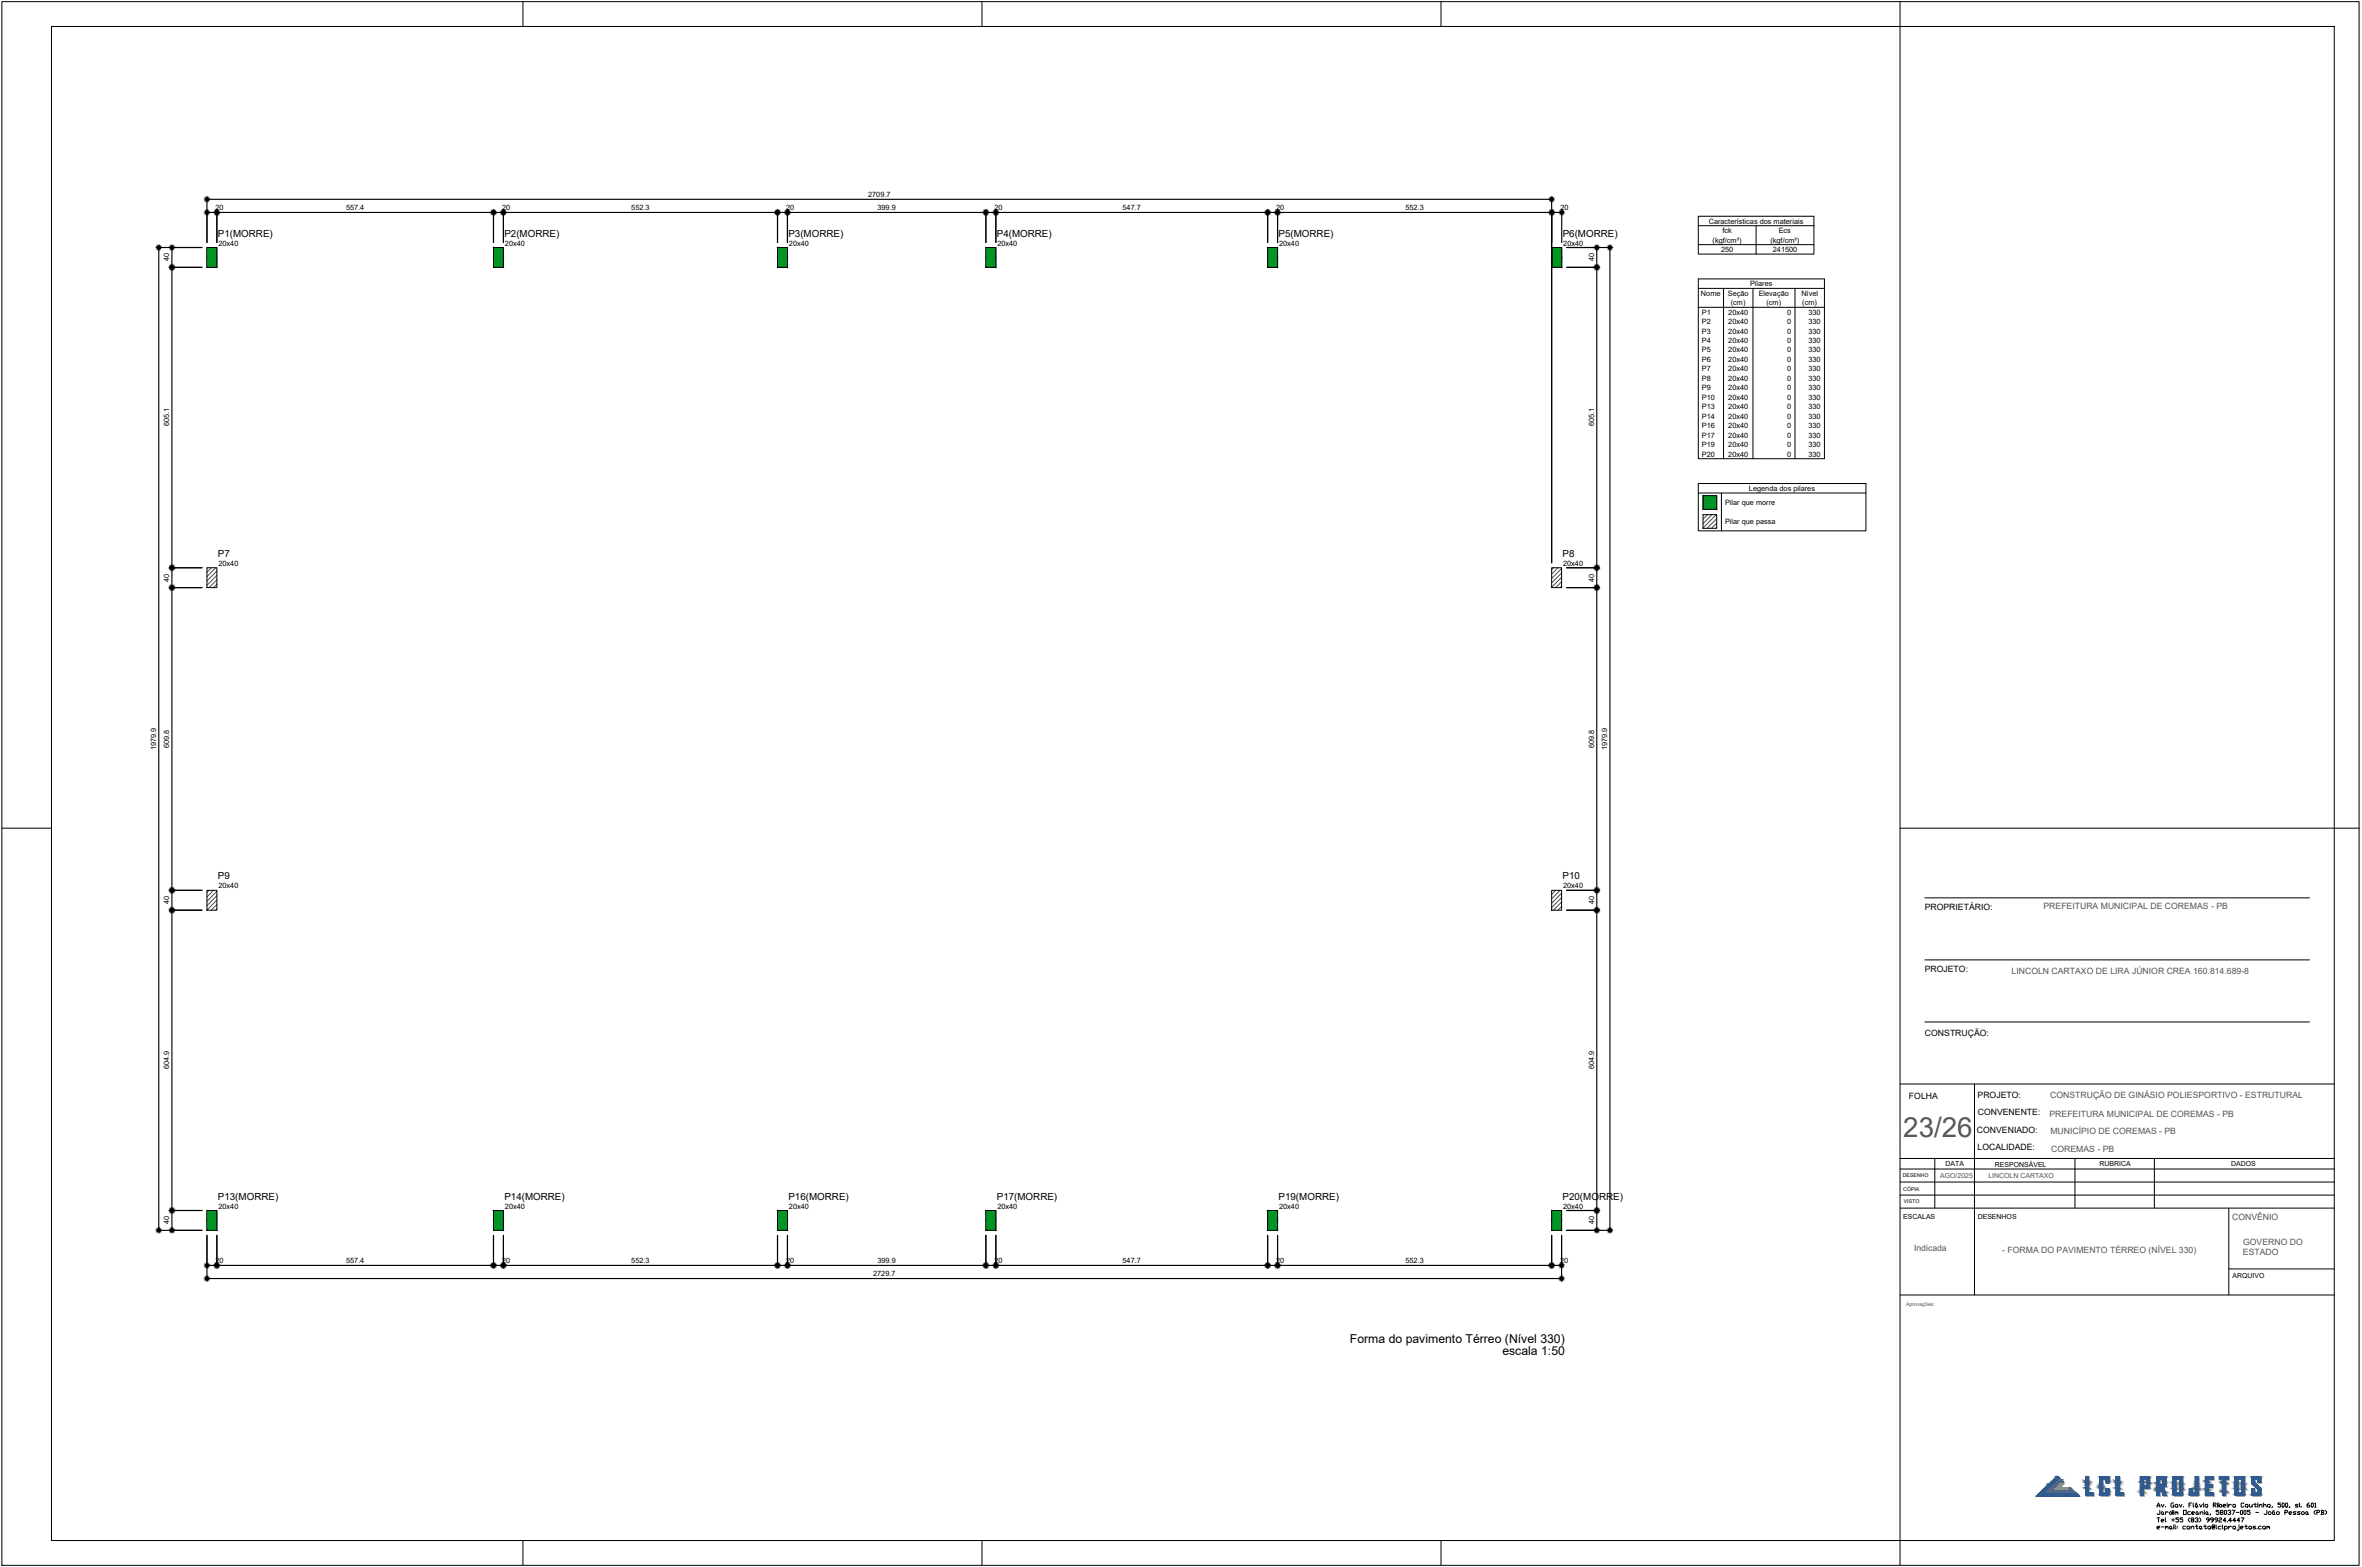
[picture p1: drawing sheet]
<svg xmlns="http://www.w3.org/2000/svg" width="950mm" height="630mm" viewBox="0 0 950 630" stroke-linecap="round" stroke-linejoin="round" font-family="sans-serif">
<defs><g id="words">
<text font-size="11.2" fill="#545454" x="765.5" y="457">23/26</text>
<g font-size="4.9">
<text x="543" y="539.8">Forma do pavimento Térreo (Nível 330)</text>
<text x="604.3" y="544.9">escala 1:50</text>
</g>
<g font-size="3.9">
<text x="87.6" y="95.2">P1(MORRE)</text>
<text x="202.9" y="95.2">P2(MORRE)</text>
<text x="317.1" y="95.2">P3(MORRE)</text>
<text x="400.9" y="95.2">P4(MORRE)</text>
<text x="514.3" y="95.2">P5(MORRE)</text>
<text x="628.6" y="95.2">P6(MORRE)</text>
<text x="87.6" y="223.9">P7</text>
<text x="628.5" y="223.8">P8</text>
<text x="87.6" y="353.5">P9</text>
<text x="628.5" y="353.5">P10</text>
<text x="87.6" y="482.4">P13(MORRE)</text>
<text x="202.9" y="482.4">P14(MORRE)</text>
<text x="317.1" y="482.4">P16(MORRE)</text>
<text x="400.9" y="482.4">P17(MORRE)</text>
<text x="514.3" y="482.4">P19(MORRE)</text>
<text x="628.5" y="482.4">P20(MORRE)</text>
</g>
<g font-size="3.5" fill="#545454">
<text x="821.9" y="365.6">PREFEITURA MUNICIPAL DE COREMAS - PB</text>
<text x="809.1" y="391.6">LINCOLN CARTAXO DE LIRA JÚNIOR CREA 160.814.689-8</text>
<text x="824.6" y="441.6">CONSTRUÇÃO DE GINÁSIO POLIESPORTIVO - ESTRUTURAL</text>
<text x="824.3" y="449.2">PREFEITURA MUNICIPAL DE COREMAS - PB</text>
<text x="824.7" y="456">MUNICÍPIO DE COREMAS - PB</text>
<text x="825" y="463.3">COREMAS - PB</text>
<text x="897.8" y="490.5">CONVÊNIO</text>
<text x="769.9" y="503.2">Indicada</text>
<text x="805.3" y="503.8">- FORMA DO PAVIMENTO TÉRREO (NÍVEL 330)</text>
<text x="902.2" y="500.6">GOVERNO DO</text>
<text x="902.1" y="504.8">ESTADO</text>
</g>
<g font-size="3.5">
<text x="774.2" y="366.1">PROPRIETÁRIO:</text>
<text x="774.2" y="391">PROJETO:</text>
<text x="774.3" y="416.4">CONSTRUÇÃO:</text>
<text x="767.8" y="441.8">FOLHA</text>
<text x="795.4" y="441.4">PROJETO:</text>
<text x="795.5" y="448.4">CONVENENTE:</text>
<text x="795.2" y="455.5">CONVENIADO:</text>
<text x="795.4" y="462.5">LOCALIDADE:</text>
</g>
<g font-size="3">
<text x="349.2" y="79.1">2709.7</text>
<text x="86.7" y="84.4">20</text>
<text x="139.2" y="84.4">557.4</text>
<text x="201.9" y="84.4">20</text>
<text x="253.9" y="84.4">552.3</text>
<text x="316.2" y="84.4">20</text>
<text x="352.9" y="84.4">399.9</text>
<text x="400" y="84.4">20</text>
<text x="451.5" y="84.4">547.7</text>
<text x="513.3" y="84.4">20</text>
<text x="565.3" y="84.4">552.3</text>
<text x="627.6" y="84.4">20</text>
<text x="687.3" y="89.9">Características dos materiais</text>
<text x="692.8" y="93.7">fck</text>
<text x="715.4" y="93.7">Ecs</text>
<text x="87.9" y="98.8">20x40</text>
<text x="203.1" y="98.8">20x40</text>
<text x="317.3" y="98.8">20x40</text>
<text x="401.2" y="98.8">20x40</text>
<text x="514.5" y="98.8">20x40</text>
<text x="628.8" y="98.8">20x40</text>
<text x="688.8" y="97.6">(kgf/cm²)</text>
<text x="692.3" y="101.3">250</text>
<text x="712.1" y="97.6">(kgf/cm²)</text>
<text x="713.1" y="101.3">241500</text>
<text x="68.1" y="105.1" transform="rotate(-90 68.1 105.1)">40</text>
<text x="641.2" y="105.1" transform="rotate(-90 641.2 105.1)">40</text>
<text x="684.2" y="118.9">Nome</text>
<text x="694.9" y="119">Seção</text>
<text x="703.9" y="115.1">Pilares</text>
<text x="707.4" y="119">Elevação</text>
<text x="724.5" y="118.9">Nível</text>
<text x="696.2" y="122.8">(cm)</text>
<text x="710.5" y="122.8">(cm)</text>
<text x="724.9" y="122.8">(cm)</text>
<text x="684.5" y="126.5">P1</text>
<text x="684.5" y="130.3">P2</text>
<text x="695.1" y="126.5">20x40</text>
<text x="695.1" y="130.3">20x40</text>
<text x="718.8" y="126.5">0</text>
<text x="718.8" y="130.3">0</text>
<text x="727.3" y="126.5">330</text>
<text x="727.3" y="130.3">330</text>
<text x="684.5" y="134.1">P3</text>
<text x="684.5" y="137.9">P4</text>
<text x="695.1" y="134.1">20x40</text>
<text x="695.1" y="137.9">20x40</text>
<text x="718.8" y="134.1">0</text>
<text x="718.8" y="137.9">0</text>
<text x="727.3" y="134.1">330</text>
<text x="727.3" y="137.9">330</text>
<text x="684.5" y="141.7">P5</text>
<text x="695.1" y="141.7">20x40</text>
<text x="718.8" y="141.7">0</text>
<text x="727.3" y="141.7">330</text>
<text x="684.5" y="145.5">P6</text>
<text x="684.5" y="149.4">P7</text>
<text x="695.1" y="145.5">20x40</text>
<text x="695.1" y="149.3">20x40</text>
<text x="718.8" y="145.5">0</text>
<text x="718.8" y="149.3">0</text>
<text x="727.3" y="145.5">330</text>
<text x="727.3" y="149.3">330</text>
<text x="684.5" y="153.1">P8</text>
<text x="695.1" y="153.1">20x40</text>
<text x="718.8" y="153.1">0</text>
<text x="727.3" y="153.1">330</text>
<text x="684.5" y="156.9">P9</text>
<text x="684.5" y="160.7">P10</text>
<text x="695.1" y="156.9">20x40</text>
<text x="695.1" y="160.7">20x40</text>
<text x="718.8" y="156.9">0</text>
<text x="718.8" y="160.7">0</text>
<text x="727.3" y="156.9">330</text>
<text x="727.3" y="160.7">330</text>
<text x="684.5" y="164.5">P13</text>
<text x="695.1" y="164.5">20x40</text>
<text x="718.8" y="164.5">0</text>
<text x="727.3" y="164.5">330</text>
<text x="68.1" y="171.4" transform="rotate(-90 68.1 171.4)">605.1</text>
<text x="641.2" y="171.4" transform="rotate(-90 641.2 171.4)">605.1</text>
<text x="684.5" y="168.4">P14</text>
<text x="684.5" y="172.1">P16</text>
<text x="695.1" y="168.3">20x40</text>
<text x="695.1" y="172.1">20x40</text>
<text x="718.8" y="168.3">0</text>
<text x="718.8" y="172.1">0</text>
<text x="727.3" y="168.3">330</text>
<text x="727.3" y="172.1">330</text>
<text x="684.5" y="176">P17</text>
<text x="684.5" y="179.8">P19</text>
<text x="695.1" y="176">20x40</text>
<text x="695.1" y="179.8">20x40</text>
<text x="718.8" y="176">0</text>
<text x="718.8" y="179.8">0</text>
<text x="727.3" y="176">330</text>
<text x="727.3" y="179.8">330</text>
<text x="684.5" y="183.6">P20</text>
<text x="695.1" y="183.6">20x40</text>
<text x="718.8" y="183.6">0</text>
<text x="727.3" y="183.6">330</text>
<text x="703.5" y="197.5">Legenda dos pilares</text>
<text x="693.8" y="203.2">Pilar que morre</text>
<text x="693.8" y="210.8">Pilar que passa</text>
<text x="87.9" y="227.5">20x40</text>
<text x="628.7" y="227.5">20x40</text>
<text x="68.1" y="233.9" transform="rotate(-90 68.1 233.9)">40</text>
<text x="641.2" y="233.9" transform="rotate(-90 641.2 233.9)">40</text>
<text x="62.8" y="301.7" transform="rotate(-90 62.8 301.7)">1979.9</text>
<text x="68.1" y="300.8" transform="rotate(-90 68.1 300.8)">609.8</text>
<text x="641.2" y="300.8" transform="rotate(-90 641.2 300.8)">609.8</text>
<text x="646.5" y="301.7" transform="rotate(-90 646.5 301.7)">1979.9</text>
<text x="87.9" y="357.2">20x40</text>
<text x="628.7" y="357.2">20x40</text>
<text x="68.1" y="363.6" transform="rotate(-90 68.1 363.6)">40</text>
<text x="641.2" y="363.6" transform="rotate(-90 641.2 363.6)">40</text>
<text x="68.1" y="430" transform="rotate(-90 68.1 430)">604.9</text>
<text x="641.2" y="430" transform="rotate(-90 641.2 430)">604.9</text>
<text x="87.9" y="486">20x40</text>
<text x="203.1" y="486">20x40</text>
<text x="317.3" y="486">20x40</text>
<text x="401.2" y="486">20x40</text>
<text x="514.5" y="486">20x40</text>
<text x="628.7" y="486">20x40</text>
<text x="68.1" y="492.3" transform="rotate(-90 68.1 492.3)">40</text>
<text x="641.2" y="492.3" transform="rotate(-90 641.2 492.3)">40</text>
<text x="86.7" y="507.7">20</text>
<text x="139.2" y="507.7">557.4</text>
<text x="201.9" y="507.7">20</text>
<text x="253.9" y="507.7">552.3</text>
<text x="316.2" y="507.7">20</text>
<text x="352.9" y="507.7">399.9</text>
<text x="400" y="507.7">20</text>
<text x="451.5" y="507.7">547.7</text>
<text x="513.3" y="507.7">20</text>
<text x="565.3" y="507.7">552.3</text>
<text x="627.5" y="507.7">20</text>
<text x="351.2" y="513">2729.7</text>
</g>
<g font-size="2.8" fill="#545454">
<text x="780.4" y="473.8">AGO/2025</text>
<text x="799.8" y="473.8">LINCOLN CARTAXO</text>
</g>
<g font-size="2.8">
<text x="782.6" y="468.9">DATA</text>
<text x="802.4" y="469.4">RESPONSÁVEL</text>
<text x="844.5" y="469">RUBRICA</text>
<text x="897.4" y="469">DADOS</text>
<text x="765.5" y="490.3">ESCALAS</text>
<text x="795.5" y="490.3">DESENHOS</text>
<text x="898" y="513.8">ARQUIVO</text>
</g>
<g font-size="2.1">
<text x="765.4" y="473.3">DESENHO</text>
<text x="765.5" y="478.9">CÓPIA</text>
<text x="765.7" y="483.6">VISTO</text>
</g>
<text font-size="2.1" fill="#545454" x="766.7" y="525.3">Aprovações:</text>
</g></defs>
<!-- layer: FO-Hachura pilar que morre -->
<g fill="#009525" stroke="#009525" stroke-width=".4">
<path d="M83.2 486.7l4 4v-4zM83.2 486.7l4 4h-4z"/>
<path d="M83.2 490.7l4 4v-4zM83.2 490.7l4 4h-4z"/>
<path d="M198.5 486.7l4 4v-4zM198.5 486.7l4 4h-4z"/>
<path d="M198.5 490.7l4 4v-4zM198.5 490.7l4 4h-4z"/>
<path d="M312.7 486.7l4 4v-4zM312.7 486.7l4 4h-4z"/>
<path d="M312.7 490.7l4 4v-4zM312.7 490.7l4 4h-4z"/>
<path d="M396.5 486.7l4 4v-4zM396.5 486.7l4 4h-4z"/>
<path d="M396.5 490.7l4 4v-4zM396.5 490.7l4 4h-4z"/>
<path d="M509.9 486.7l4 4v-4zM509.9 486.7l4 4h-4z"/>
<path d="M509.9 490.7l4 4v-4zM509.9 490.7l4 4h-4z"/>
<path d="M624.1 486.7l4 4v-4zM624.1 486.7l4 4h-4z"/>
<path d="M624.1 490.7l4 4v-4zM624.1 490.7l4 4h-4z"/>
<path d="M83.2 99.5l4 4v-4zM83.2 99.5l4 4h-4z"/>
<path d="M83.2 103.5l4 4v-4zM83.2 103.5l4 4h-4z"/>
<path d="M198.5 99.5l4 4v-4zM198.5 99.5l4 4h-4z"/>
<path d="M198.5 103.5l4 4v-4zM198.5 103.5l4 4h-4z"/>
<path d="M312.7 99.5l4 4v-4zM312.7 99.5l4 4h-4z"/>
<path d="M312.7 103.5l4 4v-4zM312.7 103.5l4 4h-4z"/>
<path d="M396.5 99.5l4 4v-4zM396.5 99.5l4 4h-4z"/>
<path d="M396.5 103.5l4 4v-4zM396.5 103.5l4 4h-4z"/>
<path d="M509.9 99.5l4 4v-4zM509.9 99.5l4 4h-4z"/>
<path d="M509.9 103.5l4 4v-4zM509.9 103.5l4 4h-4z"/>
<path d="M624.2 99.5l4 4v-4zM624.2 99.5l4 4h-4z"/>
<path d="M624.2 103.5l4 4v-4zM624.2 103.5l4 4h-4z"/>
<path d="M685 199.3l5.5 5.5v-5.5zM685 199.3l5.5 5.5h-5.5z"/>
</g>
<!-- layer: FO-Hachura pilar que passa -->
<g fill="none" stroke="#723939" stroke-width=".4">
<path d="M685.1 206.9l-.1 .1M686.8 206.9l-1.8 1.9M688.6 206.9l-3.6 3.6M690.4 206.9l-5.4 5.4M690.5 208.6l-3.9 3.8M690.5 210.3l-2.1 2.1M690.5 212.1l-.4 .3M83.2 228.3h.1M85 228.3l-1.8 1.8M86.8 228.3l-3.6 3.5M87.2 229.6l-4 4M87.2 231.4l-4 4"/>
<path d="M87.2 233.1l-3.1 3.2M87.2 234.9l-1.3 1.4M624.9 228.3l-.8 .8M626.6 228.3l-2.5 2.5M628.1 228.6l-4 4M628.1 230.4l-4 4M628.1 232.1l-4 4M628.1 233.9l-2.4 2.4M628.1 235.7l-.6 .6M84.1 358l-.9 .9M85.9 358l-2.7 2.6M87.2 358.4l-4 4"/>
<path d="M625.7 358l-1.6 1.6M627.5 358l-3.4 3.4M628.1 359.2l-4 3.9M87.2 360.2l-4 3.9M87.2 361.9l-4 4M87.2 363.7l-2.3 2.3M87.2 365.4l-.5 .6M628.1 360.9l-4 4M628.1 362.7l-3.3 3.3M628.1 364.5l-1.5 1.5"/>
</g>
<!-- layer: FO-Pilares -->
<g fill="none" stroke="#000" stroke-width=".4">
<path d="M83.2 99.5h4v8h-4zM198.5 99.5h4v8h-4zM312.7 99.5h4v8h-4zM396.5 99.5h4v8h-4zM509.9 99.5h4v8h-4zM624.2 99.5h4v8h-4zM685 199.3h5.5v5.5h-5.5zM685 206.9h5.5v5.5h-5.5zM83.2 228.3h4v8h-4zM624.1 228.3h4v8h-4zM83.2 358h4v8h-4zM624.1 358h4v8h-4z"/>
<path d="M83.2 486.7h4v8h-4zM198.5 486.7h4v8h-4zM312.7 486.7h4v8h-4zM396.5 486.7h4v8h-4zM509.9 486.7h4v8h-4zM624.1 486.7h4v8h-4z"/>
</g>
<!-- layer: FO-Cotas -->
<g fill="none" stroke="#000" stroke-width=".46">
<path d="M83.2 79.1v18.4M624.1 79.1v147.2M62.9 99.5h18.3M84.2 85.4h2M84.2 80.1h538.9M87.2 84.4v13.1M88.2 85.4h109.3M198.5 84.4v13.1M199.5 85.4h2M202.5 84.4v13.1M203.5 85.4h108.2M312.7 84.4v13.1"/>
<path d="M313.7 85.4h2M316.7 84.4v13.1M317.7 85.4h77.9M396.5 84.4v13.1M397.6 85.4h1.9M400.5 84.4v13.1M401.5 85.4h107.4M509.9 84.4v13.1M510.9 85.4h2M513.9 84.4v13.1M514.8 85.4h108.3M625.2 85.4h2"/>
<path d="M628.2 84.4v13.1M630.2 99.5h18.3M63.9 100.5v393.2M68.1 107.5h13.1M69.2 100.5v6M69.2 108.5v118.8M630.2 107.5h13M642.2 100.5v6M642.2 108.5v118.8M647.5 100.5v393.2M68.1 236.3h13.1M68.1 228.3h13.1"/>
<path d="M69.2 229.3v6M69.2 237.3v119.7M630.1 236.3h13.1M630.1 228.3h13.1M642.2 229.3v6M642.2 237.3v119.7M68.1 358h13.1M69.2 359v6M630.1 358h13.1M642.2 359v6M68.1 366h13.1M69.2 367v118.7"/>
<path d="M630.1 366h13.1M642.2 367v118.7M62.9 494.7h18.3M68.1 486.7h13.1M69.2 487.7v6M83.2 496.7v18.4M87.2 496.7v13.1M198.5 496.7v13.1M202.5 496.7v13.1M312.7 496.7v13.1M316.7 496.7v13.1M396.5 496.7v13.1"/>
<path d="M400.5 496.7v13.1M509.9 496.7v13.1M513.9 496.7v13.1M624.1 496.7v13.1M628.1 496.7v18.4M630.1 494.7h18.4M630.1 486.7h13.1M642.2 487.7v6M84.2 508.8h2M84.2 514.1h542.9M88.2 508.8h109.3M199.5 508.8h2"/>
<path d="M203.5 508.8h108.2M313.7 508.8h2M317.7 508.8h77.9M397.6 508.8h1.9M401.5 508.8h107.4M510.9 508.8h2M514.8 508.8h108.3M625.1 508.8h2"/>
</g>
<!-- layer: 0 -->
<g fill="#000" stroke="#000" stroke-width=".4">
<path d="M82.9 79.8l.3 .3zM82.8 79.9l.4 .2zM82.8 80l.4 .1z"/>
<path d="M83.1 79.7l.1 .4zM83 79.7l.2 .4zM82.9 79.8l.3 .3z"/>
<path d="M83.5 79.7l-.3 .4zM83.4 79.7l-.2 .4zM83.2 79.6v.5z"/>
<path d="M623.7 79.8l.4 .3zM623.7 79.9l.4 .2zM623.6 80l.5 .1z"/>
<path d="M624 79.7l.1 .4zM623.8 79.7l.3 .4zM623.7 79.8l.4 .3z"/>
<path d="M624.4 79.7l-.3 .4zM624.2 79.7l-.1 .4zM624.1 79.6v.5z"/>
<path d="M63.4 99.5h.5zM63.4 99.6l.5-.1zM63.4 99.8l.5-.3z"/>
<path d="M63.5 99.2l.4 .3zM63.4 99.3l.5 .2zM63.4 99.4l.5 .1z"/>
<path d="M63.9 99.5l-.3 .5zM63.9 99.5l-.3 .5zM63.9 99.5v.5z"/>
<path d="M63.7 99l.2 .5zM63.6 99.1l.3 .4zM63.5 99.2l.4 .3z"/>
<path d="M63.9 99.5l.3 .4zM63.9 99.5l.4 .1zM63.9 99.5l.4 .1z"/>
<path d="M64.1 99.1l-.2 .4zM64 99l-.1 .5zM63.9 99v.5z"/>
<path d="M63.9 99.5l.4-.1zM63.9 99.5l.4-.1zM63.9 99.5l.3-.3z"/>
<path d="M68.7 99.5h.5zM68.7 99.6l.5-.1zM68.7 99.8l.5-.3z"/>
<path d="M68.8 99.2l.4 .3zM68.7 99.3l.5 .2zM68.7 99.4l.5 .1z"/>
<path d="M68.8 99.9l.4-.4zM69.2 99.5l-.3 .5zM69.2 99.5v.5z"/>
<path d="M69 99l.2 .5zM68.9 99.1l.3 .4zM68.8 99.2l.4 .3z"/>
<path d="M69.2 99.5l.3 .4zM69.2 99.5l.4 .1zM69.2 99.5h.4z"/>
<path d="M69.4 99.1l-.2 .4zM69.3 99l-.1 .5zM69.2 99v.5z"/>
<path d="M69.2 99.5h.4zM69.2 99.5l.4-.2zM69.5 99.2l-.3 .3z"/>
<path d="M82.7 85.4h.5zM82.8 85.5l.4-.1zM82.8 85.7l.4-.3z"/>
<path d="M82.7 80.1h.5zM82.8 80.3l.4-.2zM82.8 80.4l.4-.3z"/>
<path d="M83.2 85.4l-.3 .4zM83.2 85.4l-.1 .5zM83.2 85.4l-.1 .5z"/>
<path d="M82.9 85.1l.3 .3zM82.8 85.2l.4 .2zM82.8 85.3l.4 .1z"/>
<path d="M83.2 80.1l-.2 .5zM83.2 80.1l-.2 .5zM83.2 80.1v.5z"/>
<path d="M83.2 85.4l.2 .5zM83.2 85.4l.2 .5zM83.2 85.4l.4 .4z"/>
<path d="M83.1 84.9l.1 .5zM83 85l.2 .4zM82.9 85.1l.3 .3z"/>
<path d="M83.2 80.1v.5zM83.2 80.1l.3 .5zM83.2 80.1l.3 .5z"/>
<path d="M83.2 85.4l.4 .4zM83.2 85.4l.5 .1zM83.2 85.4l.5 .1z"/>
<path d="M83.5 85l-.3 .4zM83.4 84.9l-.2 .5zM83.2 84.9v.5z"/>
<path d="M83.2 80.1l.5 .3zM83.2 80.1l.5 .2zM83.2 80.1l.5 .2z"/>
<path d="M83.2 85.4l.5-.1zM83.2 85.4l.5-.1zM83.2 85.4l.4-.3z"/>
<path d="M83.2 80.1l.5-.1zM83.2 80.1l.5-.1zM83.2 80.1l.5-.2z"/>
<path d="M86.7 85.4h.5zM86.8 85.5l.4-.1zM86.8 85.7l.4-.3z"/>
<path d="M86.7 85.4h.5zM86.8 85.5l.4-.1zM86.8 85.7l.4-.3z"/>
<path d="M86.9 85.1l.3 .3zM86.8 85.2l.4 .2zM86.8 85.3l.4 .1z"/>
<path d="M87.2 85.4l-.3 .4zM87.2 85.4l-.1 .5zM87.2 85.4l-.1 .5z"/>
<path d="M87.2 85.4l-.3 .4zM87.2 85.4l-.1 .5zM87.2 85.4l-.1 .5z"/>
<path d="M86.9 85.1l.3 .3zM86.8 85.2l.4 .2zM86.8 85.3l.4 .1z"/>
<path d="M87.1 84.9l.1 .5zM87 85l.2 .4zM86.9 85.1l.3 .3z"/>
<path d="M87.2 85.4l.2 .5zM87.2 85.4l.2 .5zM87.2 85.4l.4 .4z"/>
<path d="M87.2 85.4l.2 .5zM87.2 85.4l.2 .5zM87.2 85.4l.4 .4z"/>
<path d="M87.1 84.9l.1 .5zM87 85l.2 .4zM86.9 85.1l.3 .3z"/>
<path d="M87.5 85l-.3 .4zM87.4 84.9l-.2 .5zM87.2 84.9v.5z"/>
<path d="M87.2 85.4l.4 .4zM87.2 85.4l.5 .1zM87.2 85.4h.5z"/>
<path d="M87.2 85.4l.4 .4zM87.2 85.4l.5 .1zM87.2 85.4h.5z"/>
<path d="M87.5 85l-.3 .4zM87.4 84.9l-.2 .5zM87.2 84.9v.5z"/>
<path d="M87.2 85.4h.5zM87.2 85.4l.5-.1zM87.2 85.4l.4-.3z"/>
<path d="M87.2 85.4h.5zM87.2 85.4l.5-.1zM87.2 85.4l.4-.3z"/>
<path d="M198 85.4h.5zM198 85.5l.5-.1zM198.1 85.7l.4-.3z"/>
<path d="M198 85.4h.5zM198 85.5l.5-.1zM198.1 85.7l.4-.3z"/>
<path d="M198.1 85.1l.4 .3zM198.1 85.2l.4 .2zM198 85.3l.5 .1z"/>
<path d="M198.5 85.4l-.4 .4zM198.5 85.4l-.1 .5zM198.5 85.4l-.1 .5z"/>
<path d="M198.5 85.4l-.4 .4zM198.5 85.4l-.1 .5zM198.5 85.4l-.1 .5z"/>
<path d="M198.1 85.1l.4 .3zM198.1 85.2l.4 .2zM198 85.3l.5 .1z"/>
<path d="M198.4 84.9l.1 .5zM198.2 85l.3 .4zM198.1 85.1l.4 .3z"/>
<path d="M198.5 85.4l.1 .5zM198.5 85.4l.1 .5zM198.5 85.4l.4 .4z"/>
<path d="M198.5 85.4l.1 .5zM198.5 85.4l.1 .5zM198.5 85.4l.4 .4z"/>
<path d="M198.4 84.9l.1 .5zM198.2 85l.3 .4zM198.1 85.1l.4 .3z"/>
<path d="M198.7 85l-.2 .4zM198.6 84.9l-.1 .5zM198.5 84.9v.5z"/>
<path d="M198.5 85.4l.4 .4zM198.5 85.4l.5 .1zM198.5 85.4l.5 .1z"/>
<path d="M198.5 85.4l.4 .4zM198.5 85.4l.5 .1zM198.5 85.4l.5 .1z"/>
<path d="M198.7 85l-.2 .4zM198.6 84.9l-.1 .5zM198.5 84.9v.5z"/>
<path d="M198.5 85.4l.5-.1zM198.5 85.4l.5-.1zM198.5 85.4l.4-.3z"/>
<path d="M198.5 85.4l.5-.1zM198.5 85.4l.5-.1zM198.5 85.4l.4-.3z"/>
<path d="M202 85.4h.5zM202 85.5l.5-.1zM202.1 85.7l.4-.3z"/>
<path d="M202 85.4h.5zM202 85.5l.5-.1zM202.1 85.7l.4-.3z"/>
<path d="M202.1 85.1l.4 .3zM202.1 85.2l.4 .2zM202 85.3l.5 .1z"/>
<path d="M202.5 85.4l-.4 .4zM202.5 85.4l-.1 .5zM202.5 85.4l-.1 .5z"/>
<path d="M202.5 85.4l-.4 .4zM202.5 85.4l-.1 .5zM202.5 85.4l-.1 .5z"/>
<path d="M202.1 85.1l.4 .3zM202.1 85.2l.4 .2zM202 85.3l.5 .1z"/>
<path d="M202.4 84.9l.1 .5zM202.2 85l.3 .4zM202.1 85.1l.4 .3z"/>
<path d="M202.5 85.4l.1 .5zM202.5 85.4l.1 .5zM202.5 85.4l.3 .4z"/>
<path d="M202.5 85.4l.1 .5zM202.5 85.4l.1 .5zM202.5 85.4l.3 .4z"/>
<path d="M202.4 84.9l.1 .5zM202.2 85l.3 .4zM202.1 85.1l.4 .3z"/>
<path d="M202.7 85l-.2 .4zM202.6 84.9l-.1 .5zM202.5 84.9v.5z"/>
<path d="M202.5 85.4l.3 .4zM202.5 85.4l.5 .1zM202.5 85.4h.5z"/>
<path d="M202.5 85.4l.3 .4zM202.5 85.4l.5 .1zM202.5 85.4h.5z"/>
<path d="M202.7 85l-.2 .4zM202.6 84.9l-.1 .5zM202.5 84.9v.5z"/>
<path d="M202.5 85.4h.5zM202.5 85.4l.5-.1zM202.5 85.4l.3-.3z"/>
<path d="M202.5 85.4h.5zM202.5 85.4l.5-.1zM202.5 85.4l.3-.3z"/>
<path d="M312.2 85.4h.5zM312.3 85.5l.4-.1zM312.3 85.7l.4-.3z"/>
<path d="M312.2 85.4h.5zM312.3 85.5l.4-.1zM312.3 85.7l.4-.3z"/>
<path d="M312.4 85.1l.3 .3zM312.3 85.2l.4 .2zM312.3 85.3l.4 .1z"/>
<path d="M312.7 85.4l-.3 .4zM312.7 85.4l-.1 .5zM312.7 85.4l-.1 .5z"/>
<path d="M312.7 85.4l-.3 .4zM312.7 85.4l-.1 .5zM312.7 85.4l-.1 .5z"/>
<path d="M312.4 85.1l.3 .3zM312.3 85.2l.4 .2zM312.3 85.3l.4 .1z"/>
<path d="M312.6 84.9l.1 .5zM312.5 85l.2 .4zM312.4 85.1l.3 .3z"/>
<path d="M312.7 85.4l.2 .5zM312.7 85.4l.2 .5zM312.7 85.4l.4 .4z"/>
<path d="M312.7 85.4l.2 .5zM312.7 85.4l.2 .5zM312.7 85.4l.4 .4z"/>
<path d="M312.6 84.9l.1 .5zM312.5 85l.2 .4zM312.4 85.1l.3 .3z"/>
<path d="M313 85l-.3 .4zM312.9 84.9l-.2 .5zM312.7 84.9v.5z"/>
<path d="M312.7 85.4l.4 .4zM312.7 85.4l.5 .1zM312.7 85.4h.5z"/>
<path d="M312.7 85.4l.4 .4zM312.7 85.4l.5 .1zM312.7 85.4h.5z"/>
<path d="M313 85l-.3 .4zM312.9 84.9l-.2 .5zM312.7 84.9v.5z"/>
<path d="M312.7 85.4h.5zM312.7 85.4l.5-.1zM312.7 85.4l.4-.3z"/>
<path d="M312.7 85.4h.5zM312.7 85.4l.5-.1zM312.7 85.4l.4-.3z"/>
<path d="M316.2 85.4h.5zM316.2 85.5l.5-.1zM316.3 85.7l.4-.3z"/>
<path d="M316.2 85.4h.5zM316.2 85.5l.5-.1zM316.3 85.7l.4-.3z"/>
<path d="M316.4 85.1l.3 .3zM316.3 85.2l.4 .2zM316.2 85.3l.5 .1z"/>
<path d="M316.4 85.8l.3-.4zM316.7 85.4l-.1 .5zM316.7 85.4l-.1 .5z"/>
<path d="M316.4 85.8l.3-.4zM316.7 85.4l-.1 .5zM316.7 85.4l-.1 .5z"/>
<path d="M316.4 85.1l.3 .3zM316.3 85.2l.4 .2zM316.2 85.3l.5 .1z"/>
<path d="M316.6 84.9l.1 .5zM316.5 85l.2 .4zM316.4 85.1l.3 .3z"/>
<path d="M316.7 85.4l.2 .5zM316.7 85.4l.2 .5zM316.7 85.4l.4 .4z"/>
<path d="M316.7 85.4l.2 .5zM316.7 85.4l.2 .5zM316.7 85.4l.4 .4z"/>
<path d="M316.6 84.9l.1 .5zM316.5 85l.2 .4zM316.4 85.1l.3 .3z"/>
<path d="M317 85l-.3 .4zM316.9 84.9l-.2 .5zM316.7 84.9v.5z"/>
<path d="M316.7 85.4l.4 .4zM316.7 85.4l.5 .3zM316.7 85.4h.5z"/>
<path d="M316.7 85.4l.4 .4zM316.7 85.4l.5 .3zM316.7 85.4h.5z"/>
<path d="M317 85l-.3 .4zM316.9 84.9l-.2 .5zM316.7 84.9v.5z"/>
<path d="M316.7 85.4h.5zM316.7 85.4l.5-.1zM317.1 85.1l-.4 .3z"/>
<path d="M316.7 85.4h.5zM316.7 85.4l.5-.1zM317.1 85.1l-.4 .3z"/>
<path d="M396 85.4h.5zM396.1 85.5l.4-.1zM396.1 85.7l.4-.3z"/>
<path d="M396 85.4h.5zM396.1 85.5l.4-.1zM396.1 85.7l.4-.3z"/>
<path d="M396.2 85.1l.3 .3zM396.1 85.2l.4 .2zM396.1 85.3l.4 .1z"/>
<path d="M396.5 85.4l-.3 .4zM396.5 85.4l-.1 .5zM396.5 85.4l-.1 .5z"/>
<path d="M396.5 85.4l-.3 .4zM396.5 85.4l-.1 .5zM396.5 85.4l-.1 .5z"/>
<path d="M396.2 85.1l.3 .3zM396.1 85.2l.4 .2zM396.1 85.3l.4 .1z"/>
<path d="M396.4 84.9l.1 .5zM396.3 85l.2 .4zM396.2 85.1l.3 .3z"/>
<path d="M396.5 85.4l.2 .5zM396.5 85.4l.2 .5zM396.5 85.4l.4 .4z"/>
<path d="M396.5 85.4l.2 .5zM396.5 85.4l.2 .5zM396.5 85.4l.4 .4z"/>
<path d="M396.4 84.9l.1 .5zM396.3 85l.2 .4zM396.2 85.1l.3 .3z"/>
<path d="M396.8 85l-.3 .4zM396.7 84.9l-.2 .5zM396.5 84.9v.5z"/>
<path d="M396.5 85.4l.4 .4zM396.5 85.4l.5 .1zM396.5 85.4h.6z"/>
<path d="M396.5 85.4l.4 .4zM396.5 85.4l.5 .1zM396.5 85.4h.6z"/>
<path d="M396.8 85l-.3 .4zM396.7 84.9l-.2 .5zM396.5 84.9v.5z"/>
<path d="M396.5 85.4h.6zM396.5 85.4l.5-.1zM396.5 85.4l.4-.3z"/>
<path d="M396.5 85.4h.6zM396.5 85.4l.5-.1zM396.5 85.4l.4-.3z"/>
<path d="M400 85.4h.5zM400.1 85.5l.4-.1zM400.1 85.7l.4-.3z"/>
<path d="M400 85.4h.5zM400.1 85.5l.4-.1zM400.1 85.7l.4-.3z"/>
<path d="M400.2 85.1l.3 .3zM400.1 85.2l.4 .2zM400.1 85.3l.4 .1z"/>
<path d="M400.2 85.8l.3-.4zM400.5 85.4l-.1 .5zM400.5 85.4l-.1 .5z"/>
<path d="M400.2 85.8l.3-.4zM400.5 85.4l-.1 .5zM400.5 85.4l-.1 .5z"/>
<path d="M400.2 85.1l.3 .3zM400.1 85.2l.4 .2zM400.1 85.3l.4 .1z"/>
<path d="M400.4 84.9l.1 .5zM400.3 85l.2 .4zM400.2 85.1l.3 .3z"/>
<path d="M400.5 85.4l.2 .5zM400.5 85.4l.2 .5zM400.5 85.4l.4 .4z"/>
<path d="M400.5 85.4l.2 .5zM400.5 85.4l.2 .5zM400.5 85.4l.4 .4z"/>
<path d="M400.4 84.9l.1 .5zM400.3 85l.2 .4zM400.2 85.1l.3 .3z"/>
<path d="M400.8 85l-.3 .4zM400.7 84.9l-.2 .5zM400.5 84.9v.5z"/>
<path d="M400.5 85.4l.4 .4zM400.5 85.4l.5 .3zM400.5 85.4h.5z"/>
<path d="M400.5 85.4l.4 .4zM400.5 85.4l.5 .3zM400.5 85.4h.5z"/>
<path d="M400.8 85l-.3 .4zM400.7 84.9l-.2 .5zM400.5 84.9v.5z"/>
<path d="M400.5 85.4h.5zM400.5 85.4l.5-.1zM400.9 85.1l-.4 .3z"/>
<path d="M400.5 85.4h.5zM400.5 85.4l.5-.1zM400.9 85.1l-.4 .3z"/>
<path d="M509.4 85.4h.5zM509.4 85.5l.5-.1zM509.4 85.7l.5-.3z"/>
<path d="M509.4 85.4h.5zM509.4 85.5l.5-.1zM509.4 85.7l.5-.3z"/>
<path d="M509.5 85.1l.4 .3zM509.4 85.2l.5 .2zM509.4 85.3l.5 .1z"/>
<path d="M509.5 85.8l.4-.4zM509.9 85.4l-.2 .5zM509.9 85.4l-.2 .5z"/>
<path d="M509.5 85.8l.4-.4zM509.9 85.4l-.2 .5zM509.9 85.4l-.2 .5z"/>
<path d="M509.5 85.1l.4 .3zM509.4 85.2l.5 .2zM509.4 85.3l.5 .1z"/>
<path d="M509.7 84.9l.2 .5zM509.6 85l.3 .4zM509.5 85.1l.4 .3z"/>
<path d="M509.9 85.4l.1 .5zM509.9 85.4l.1 .5zM509.9 85.4l.3 .4z"/>
<path d="M509.9 85.4l.1 .5zM509.9 85.4l.1 .5zM509.9 85.4l.3 .4z"/>
<path d="M509.7 84.9l.2 .5zM509.6 85l.3 .4zM509.5 85.1l.4 .3z"/>
<path d="M510.1 85l-.2 .4zM510 84.9l-.1 .5zM509.9 84.9v.5z"/>
<path d="M509.9 85.4l.4 .3zM509.9 85.4l.4 .3zM509.9 85.4h.5z"/>
<path d="M509.9 85.4l.4 .3zM509.9 85.4l.4 .3zM509.9 85.4h.5z"/>
<path d="M510.1 85l-.2 .4zM510 84.9l-.1 .5zM509.9 84.9v.5z"/>
<path d="M509.9 85.4h.5zM509.9 85.4l.4-.2zM509.9 85.4l.4-.2z"/>
<path d="M509.9 85.4h.5zM509.9 85.4l.4-.2zM509.9 85.4l.4-.2z"/>
<path d="M513.4 85.4h.5zM513.4 85.5l.5-.1zM513.4 85.7l.5-.3z"/>
<path d="M513.4 85.4h.5zM513.4 85.5l.5-.1zM513.4 85.7l.5-.3z"/>
<path d="M513.5 85.1l.4 .3zM513.4 85.2l.5 .2zM513.4 85.3l.5 .1z"/>
<path d="M513.9 85.4l-.3 .5zM513.9 85.4l-.2 .5zM513.9 85.4l-.2 .5z"/>
<path d="M513.9 85.4l-.3 .5zM513.9 85.4l-.2 .5zM513.9 85.4l-.2 .5z"/>
<path d="M513.5 85.1l.4 .3zM513.4 85.2l.5 .2zM513.4 85.3l.5 .1z"/>
<path d="M513.7 84.9l.2 .5zM513.6 85l.3 .4zM513.5 85.1l.4 .3z"/>
<path d="M513.9 85.4l.1 .5zM513.9 85.4l.1 .5zM513.9 85.4l.2 .5z"/>
<path d="M513.9 85.4l.1 .5zM513.9 85.4l.1 .5zM513.9 85.4l.2 .5z"/>
<path d="M513.7 84.9l.2 .5zM513.6 85l.3 .4zM513.5 85.1l.4 .3z"/>
<path d="M514.1 85l-.2 .4zM514 84.9l-.1 .5zM513.9 84.9v.5z"/>
<path d="M513.9 85.4l.4 .3zM513.9 85.4l.4 .3zM513.9 85.4h.4z"/>
<path d="M513.9 85.4l.4 .3zM513.9 85.4l.4 .3zM513.9 85.4h.4z"/>
<path d="M514.1 85l-.2 .4zM514 84.9l-.1 .5zM513.9 84.9v.5z"/>
<path d="M513.9 85.4h.4zM513.9 85.4l.4-.2zM513.9 85.4l.4-.2z"/>
<path d="M513.9 85.4h.4zM513.9 85.4l.4-.2zM513.9 85.4l.4-.2z"/>
<path d="M623.6 85.4h.5zM623.6 85.5l.5-.1zM623.7 85.7l.4-.3z"/>
<path d="M623.6 80.1h.5zM623.6 80.3l.5-.2zM623.7 80.4l.4-.3z"/>
<path d="M623.7 85.4h.5zM623.7 85.5l.5-.1zM623.7 85.7l.5-.3z"/>
<path d="M623.7 85.1l.4 .3zM623.7 85.2l.4 .2zM623.6 85.3l.5 .1z"/>
<path d="M624.1 85.4l-.3 .5zM624.1 85.4l-.1 .5zM624.1 85.4l-.1 .5z"/>
<path d="M623.7 80.5l.4-.4zM624.1 80.1l-.3 .5zM624.1 80.1v.5z"/>
<path d="M624.2 85.4l-.3 .5zM624.2 85.4l-.2 .5zM624.2 85.4l-.2 .5z"/>
<path d="M623.8 85.1l.4 .3zM623.7 85.2l.5 .2zM623.7 85.3l.5 .1z"/>
<path d="M624 84.9l.1 .5zM623.8 85l.3 .4zM623.7 85.1l.4 .3z"/>
<path d="M624.1 85.4l.1 .5zM624.1 85.4l.1 .5zM624.1 85.4l.3 .5z"/>
<path d="M624.1 80.1v.5zM624.1 80.1l.3 .5zM624.1 80.1l.3 .5z"/>
<path d="M624.2 85.4l.1 .5zM624.2 85.4l.1 .5zM624.2 85.4l.2 .5z"/>
<path d="M624 84.9l.2 .5zM623.9 85l.3 .4zM623.8 85.1l.4 .3z"/>
<path d="M624.4 85l-.3 .4zM624.2 84.9l-.1 .5zM624.1 84.9v.5z"/>
<path d="M624.1 85.4l.4 .3zM624.1 85.4l.4 .3zM624.1 85.4h.5z"/>
<path d="M624.1 80.1l.4 .3zM624.1 80.1l.4 .3zM624.1 80.1h.5z"/>
<path d="M624.2 85.4l.4 .3zM624.2 85.4l.4 .1zM624.2 85.4l.4 .1z"/>
<path d="M624.4 85l-.2 .4zM624.3 84.9l-.1 .5zM624.2 84.9v.5z"/>
<path d="M624.1 85.4h.5zM624.1 85.4l.4-.2zM624.1 85.4l.4-.2z"/>
<path d="M624.1 80.1h.5zM624.1 80.1l.4-.2zM624.1 80.1l.4-.2z"/>
<path d="M624.2 85.4l.4-.1zM624.2 85.4l.4-.1zM624.5 85.1l-.3 .3z"/>
<path d="M627.7 85.4h.5zM627.7 85.5l.5-.1zM627.7 85.7l.5-.3z"/>
<path d="M627.8 85.1l.4 .3zM627.7 85.2l.5 .2zM627.7 85.3l.5 .1z"/>
<path d="M628.2 85.4l-.4 .4zM628.2 85.4l-.2 .5zM628.2 85.4l-.2 .5z"/>
<path d="M628 84.9l.2 .5zM627.9 85l.3 .4zM627.8 85.1l.4 .3z"/>
<path d="M628.2 85.4l.1 .5zM628.2 85.4l.1 .5zM628.2 85.4l.3 .4z"/>
<path d="M628.4 85l-.2 .4zM628.3 84.9l-.1 .5zM628.2 84.9v.5z"/>
<path d="M628.2 85.4l.3 .4zM628.2 85.4l.4 .1zM628.2 85.4l.4 .1z"/>
<path d="M628.2 85.4l.4-.1zM628.2 85.4l.4-.1zM628.2 85.4l.3-.3z"/>
<path d="M641.8 99.5h.4zM641.8 99.6l.4-.1zM641.8 99.8l.4-.3z"/>
<path d="M641.9 99.2l.3 .3zM641.8 99.3l.4 .2zM641.8 99.4l.4 .1z"/>
<path d="M641.9 99.9l.3-.4zM642.2 99.5l-.2 .5zM642.2 99.5v.5z"/>
<path d="M642.1 99l.1 .5zM642 99.1l.2 .4zM641.9 99.2l.3 .3z"/>
<path d="M642.2 99.5l.5 .3zM642.2 99.5l.5 .3zM642.2 99.5h.5z"/>
<path d="M642.5 99.1l-.3 .4zM642.4 99l-.2 .5zM642.2 99v.5z"/>
<path d="M642.2 99.5h.5zM642.2 99.5l.5-.2zM642.6 99.2l-.4 .3z"/>
<path d="M647 99.5h.5zM647 99.6l.5-.1zM647.1 99.8l.4-.3z"/>
<path d="M647.2 99.2l.3 .3zM647.1 99.3l.4 .2zM647 99.4l.5 .1z"/>
<path d="M647.5 99.5l-.2 .5zM647.5 99.5l-.2 .5zM647.5 99.5v.5z"/>
<path d="M647.4 99l.1 .5zM647.3 99.1l.2 .4zM647.2 99.2l.3 .3z"/>
<path d="M647.5 99.5l.5 .3zM647.5 99.5l.5 .1zM647.5 99.5l.5 .1z"/>
<path d="M647.8 99.1l-.3 .4zM647.7 99l-.2 .5zM647.5 99v.5z"/>
<path d="M647.5 99.5l.5-.1zM647.5 99.5l.5-.1zM647.9 99.2l-.4 .3z"/>
<path d="M63.9 99.5v.5zM63.9 99.5l.2 .5zM63.9 99.5l.2 .5z"/>
<path d="M68.7 107.5h.5zM68.7 107.6l.5-.1zM68.7 107.8l.5-.3z"/>
<path d="M68.7 107.5h.5zM68.7 107.6l.5-.1zM68.7 107.8l.5-.3z"/>
<path d="M68.8 107.1l.4 .4zM68.7 107.3l.5 .2zM68.7 107.4l.5 .1z"/>
<path d="M68.8 107.9l.4-.4zM69.2 107.5l-.2 .5zM69.2 107.5l-.2 .5z"/>
<path d="M68.8 107.1l.4 .4zM68.7 107.3l.5 .2zM68.7 107.4l.5 .1z"/>
<path d="M68.8 107.9l.4-.4zM69.2 107.5l-.2 .5zM69.2 107.5l-.2 .5z"/>
<path d="M69 107l.2 .5zM68.9 107.1l.3 .4zM68.8 107.1l.4 .4z"/>
<path d="M69.2 107.5l.1 .5zM69.2 107.5l.1 .5zM69.2 107.5l.3 .4z"/>
<path d="M69.2 107.5l.1 .5zM69.2 107.5l.1 .5zM69.2 107.5l.3 .4z"/>
<path d="M69 107l.2 .5zM68.9 107.1l.3 .4zM68.8 107.1l.4 .4z"/>
<path d="M69.2 99.5v.5zM69.2 99.5l.2 .5zM69.2 99.5l.2 .5z"/>
<path d="M69.2 107.5l.3 .4zM69.2 107.5l.4 .3zM69.2 107.5h.4z"/>
<path d="M69.4 107.1l-.2 .4zM69.3 107l-.1 .5zM69.2 107v.5z"/>
<path d="M69.2 107.5l.3 .4zM69.2 107.5l.4 .3zM69.2 107.5h.4z"/>
<path d="M69.4 107.1l-.2 .4zM69.3 107l-.1 .5zM69.2 107v.5z"/>
<path d="M69.2 107.5h.4zM69.2 107.5l.4-.1zM69.5 107.1l-.3 .4z"/>
<path d="M69.2 107.5h.4zM69.2 107.5l.4-.1zM69.5 107.1l-.3 .4z"/>
<path d="M641.8 107.5h.4zM641.8 107.6l.4-.1zM641.8 107.8l.4-.3z"/>
<path d="M641.8 107.5h.4zM641.8 107.6l.4-.1zM641.8 107.8l.4-.3z"/>
<path d="M641.9 107.1l.3 .4zM641.8 107.3l.4 .2zM641.8 107.4l.4 .1z"/>
<path d="M641.9 107.9l.3-.4zM642.2 107.5l-.1 .5zM642.2 107.5l-.1 .5z"/>
<path d="M641.9 107.1l.3 .4zM641.8 107.3l.4 .2zM641.8 107.4l.4 .1z"/>
<path d="M641.9 107.9l.3-.4zM642.2 107.5l-.1 .5zM642.2 107.5l-.1 .5z"/>
<path d="M642.1 107l.1 .5zM642 107.1l.2 .4zM641.9 107.1l.3 .4z"/>
<path d="M642.2 107.5l.2 .5zM642.2 107.5l.2 .5zM642.2 107.5l.4 .4z"/>
<path d="M642.2 107.5l.2 .5zM642.2 107.5l.2 .5zM642.2 107.5l.4 .4z"/>
<path d="M642.1 107l.1 .5zM642 107.1l.2 .4zM641.9 107.1l.3 .4z"/>
<path d="M642.2 99.5v.5zM642.2 99.5l.3 .5zM642.2 99.5l.3 .5z"/>
<path d="M642.2 107.5l.5 .3zM642.2 107.5l.5 .3zM642.2 107.5h.5z"/>
<path d="M642.5 107.1l-.3 .4zM642.4 107l-.2 .5zM642.2 107v.5z"/>
<path d="M642.2 107.5l.5 .3zM642.2 107.5l.5 .3zM642.2 107.5h.5z"/>
<path d="M642.5 107.1l-.3 .4zM642.4 107l-.2 .5zM642.2 107v.5z"/>
<path d="M642.2 107.5h.5zM642.2 107.5l.5-.2zM642.2 107.5l.5-.2z"/>
<path d="M642.2 107.5h.5zM642.2 107.5l.5-.2zM642.2 107.5l.5-.2z"/>
<path d="M647.5 99.5v.5zM647.5 99.5l.3 .5zM647.5 99.5l.3 .5z"/>
<path d="M68.7 236.3h.5zM68.7 236.4l.5-.1zM68.7 236.5l.5-.2z"/>
<path d="M68.7 236.3h.5zM68.7 236.4l.5-.1zM68.7 236.5l.5-.2z"/>
<path d="M68.7 228.3h.5zM68.7 228.4l.5-.1zM68.7 228.5l.5-.2z"/>
<path d="M68.7 228.3h.5zM68.7 228.4l.5-.1zM68.7 228.5l.5-.2z"/>
<path d="M68.8 235.9l.4 .4zM68.7 236l.5 .3zM68.7 236.1l.5 .2z"/>
<path d="M68.8 236.6l.4-.3zM69.2 236.3l-.2 .5zM69.2 236.3v.5z"/>
<path d="M68.8 235.9l.4 .4zM68.7 236l.5 .3zM68.7 236.1l.5 .2z"/>
<path d="M68.8 236.6l.4-.3zM69.2 236.3l-.2 .5zM69.2 236.3v.5z"/>
<path d="M68.8 227.9l.4 .4zM68.7 228l.5 .3zM68.7 228.2l.5 .1z"/>
<path d="M68.8 228.6l.4-.3zM69.2 228.3l-.2 .5zM69.2 228.3l-.2 .5z"/>
<path d="M68.8 227.9l.4 .4zM68.7 228l.5 .3zM68.7 228.2l.5 .1z"/>
<path d="M68.8 228.6l.4-.3zM69.2 228.3l-.2 .5zM69.2 228.3l-.2 .5z"/>
<path d="M69 235.8l.2 .5zM68.9 235.8l.3 .5zM68.8 235.9l.4 .4z"/>
<path d="M69.2 236.3v.5zM69.2 236.3l.1 .5zM69.2 236.3l.3 .3z"/>
<path d="M69.2 236.3v.5zM69.2 236.3l.1 .5zM69.2 236.3l.3 .3z"/>
<path d="M69 235.8l.2 .5zM68.9 235.8l.3 .5zM68.8 235.9l.4 .4z"/>
<path d="M69 227.8l.2 .5zM68.9 227.9l.3 .4zM68.8 227.9l.4 .4z"/>
<path d="M69.2 228.3l.1 .5zM69.2 228.3l.1 .5zM69.2 228.3l.2 .4z"/>
<path d="M69.2 228.3l.1 .5zM69.2 228.3l.1 .5zM69.2 228.3l.2 .4z"/>
<path d="M69 227.8l.2 .5zM68.9 227.9l.3 .4zM68.8 227.9l.4 .4z"/>
<path d="M69.2 236.3l.3 .3zM69.2 236.3l.4 .1zM69.2 236.3h.4z"/>
<path d="M69.4 235.8l-.2 .5zM69.3 235.8l-.1 .5zM69.2 235.8v.5z"/>
<path d="M69.2 236.3l.3 .3zM69.2 236.3l.4 .1zM69.2 236.3h.4z"/>
<path d="M69.4 235.8l-.2 .5zM69.3 235.8l-.1 .5zM69.2 235.8v.5z"/>
<path d="M69.2 228.3l.3 .3zM69.2 228.3l.4 .2zM69.2 228.3h.4z"/>
<path d="M69.4 227.9l-.2 .4zM69.3 227.8l-.1 .5zM69.2 227.8v.5z"/>
<path d="M69.2 228.3l.3 .3zM69.2 228.3l.4 .2zM69.2 228.3h.4z"/>
<path d="M69.4 227.9l-.2 .4zM69.3 227.8l-.1 .5zM69.2 227.8v.5z"/>
<path d="M69.2 236.3h.4zM69.2 236.3l.4-.2zM69.5 235.9l-.3 .4z"/>
<path d="M69.2 236.3h.4zM69.2 236.3l.4-.2zM69.5 235.9l-.3 .4z"/>
<path d="M69.2 228.3h.4zM69.2 228.3l.4-.1zM69.2 228.3l.3-.4z"/>
<path d="M69.2 228.3h.4zM69.2 228.3l.4-.1zM69.2 228.3l.3-.4z"/>
<path d="M641.8 236.3h.4zM641.8 236.4l.4-.1zM641.8 236.5l.4-.2z"/>
<path d="M641.8 236.3h.4zM641.8 236.4l.4-.1zM641.8 236.5l.4-.2z"/>
<path d="M641.8 228.3h.4zM641.8 228.4l.4-.1zM641.8 228.5l.4-.2z"/>
<path d="M641.8 228.3h.4zM641.8 228.4l.4-.1zM641.8 228.5l.4-.2z"/>
<path d="M641.9 235.9l.3 .4zM641.8 236l.4 .3zM641.8 236.1l.4 .2z"/>
<path d="M641.9 236.6l.3-.3zM642.2 236.3l-.1 .5zM642.2 236.3v.5z"/>
<path d="M641.9 235.9l.3 .4zM641.8 236l.4 .3zM641.8 236.1l.4 .2z"/>
<path d="M641.9 236.6l.3-.3zM642.2 236.3l-.1 .5zM642.2 236.3v.5z"/>
<path d="M641.9 227.9l.3 .4zM641.8 228l.4 .3zM641.8 228.2l.4 .1z"/>
<path d="M641.9 228.6l.3-.3zM642.2 228.3l-.1 .5zM642.2 228.3l-.1 .5z"/>
<path d="M641.9 227.9l.3 .4zM641.8 228l.4 .3zM641.8 228.2l.4 .1z"/>
<path d="M641.9 228.6l.3-.3zM642.2 228.3l-.1 .5zM642.2 228.3l-.1 .5z"/>
<path d="M642.1 235.8l.1 .5zM642 235.8l.2 .5zM641.9 235.9l.3 .4z"/>
<path d="M642.2 236.3v.5zM642.2 236.3l.2 .5zM642.2 236.3l.4 .3z"/>
<path d="M642.2 236.3v.5zM642.2 236.3l.2 .5zM642.2 236.3l.4 .3z"/>
<path d="M642.1 235.8l.1 .5zM642 235.8l.2 .5zM641.9 235.9l.3 .4z"/>
<path d="M642.1 227.8l.1 .5zM642 227.9l.2 .4zM641.9 227.9l.3 .4z"/>
<path d="M642.2 228.3l.2 .5zM642.2 228.3l.2 .5zM642.2 228.3l.3 .4z"/>
<path d="M642.2 228.3l.2 .5zM642.2 228.3l.2 .5zM642.2 228.3l.3 .4z"/>
<path d="M642.1 227.8l.1 .5zM642 227.9l.2 .4zM641.9 227.9l.3 .4z"/>
<path d="M642.2 236.3l.5 .2zM642.2 236.3l.5 .2zM642.2 236.3h.5z"/>
<path d="M642.5 235.8l-.3 .5zM642.4 235.8l-.2 .5zM642.2 235.8v.5z"/>
<path d="M642.2 236.3l.5 .2zM642.2 236.3l.5 .2zM642.2 236.3h.5z"/>
<path d="M642.5 235.8l-.3 .5zM642.4 235.8l-.2 .5zM642.2 235.8v.5z"/>
<path d="M642.2 228.3l.5 .2zM642.2 228.3l.5 .2zM642.2 228.3h.5z"/>
<path d="M642.5 227.9l-.3 .4zM642.4 227.8l-.2 .5zM642.2 227.8v.5z"/>
<path d="M642.2 228.3l.5 .2zM642.2 228.3l.5 .2zM642.2 228.3h.5z"/>
<path d="M642.5 227.9l-.3 .4zM642.4 227.8l-.2 .5zM642.2 227.8v.5z"/>
<path d="M642.2 236.3h.5zM642.2 236.3l.5-.3zM642.2 236.3l.5-.3z"/>
<path d="M642.2 236.3h.5zM642.2 236.3l.5-.3zM642.2 236.3l.5-.3z"/>
<path d="M642.2 228.3h.5zM642.2 228.3l.5-.3zM642.2 228.3l.5-.3z"/>
<path d="M642.2 228.3h.5zM642.2 228.3l.5-.3zM642.2 228.3l.5-.3z"/>
<path d="M68.7 358h.5zM68.7 358.1l.5-.1zM68.7 358.2l.5-.2z"/>
<path d="M68.7 358h.5zM68.7 358.1l.5-.1zM68.7 358.2l.5-.2z"/>
<path d="M68.8 357.6l.4 .4zM68.7 357.7l.5 .3zM68.7 357.9l.5 .1z"/>
<path d="M68.8 358.3l.4-.3zM69.2 358l-.2 .5zM69.2 358l-.2 .5z"/>
<path d="M68.8 357.6l.4 .4zM68.7 357.7l.5 .3zM68.7 357.9l.5 .1z"/>
<path d="M68.8 358.3l.4-.3zM69.2 358l-.2 .5zM69.2 358l-.2 .5z"/>
<path d="M69 357.5l.2 .5zM68.9 357.6l.3 .4zM68.8 357.6l.4 .4z"/>
<path d="M69.2 358l.1 .5zM69.2 358l.1 .5zM69.2 358l.3 .3z"/>
<path d="M69.2 358l.1 .5zM69.2 358l.1 .5zM69.2 358l.3 .3z"/>
<path d="M69 357.5l.2 .5zM68.9 357.6l.3 .4zM68.8 357.6l.4 .4z"/>
<path d="M69.2 358l.3 .3zM69.2 358l.4 .2zM69.2 358h.4z"/>
<path d="M69.4 357.6l-.2 .4zM69.3 357.5l-.1 .5zM69.2 357.5v.5z"/>
<path d="M69.2 358l.3 .3zM69.2 358l.4 .2zM69.2 358h.4z"/>
<path d="M69.4 357.6l-.2 .4zM69.3 357.5l-.1 .5zM69.2 357.5v.5z"/>
<path d="M69.2 358h.4zM69.2 358l.4-.1zM69.2 358l.3-.4z"/>
<path d="M69.2 358h.4zM69.2 358l.4-.1zM69.2 358l.3-.4z"/>
<path d="M641.8 358h.4zM641.8 358.1l.4-.1zM641.8 358.2l.4-.2z"/>
<path d="M641.8 358h.4zM641.8 358.1l.4-.1zM641.8 358.2l.4-.2z"/>
<path d="M641.9 357.6l.3 .4zM641.8 357.7l.4 .3zM641.8 357.9l.4 .1z"/>
<path d="M641.9 358.3l.3-.3zM642.2 358l-.1 .5zM642.2 358l-.1 .5z"/>
<path d="M641.9 357.6l.3 .4zM641.8 357.7l.4 .3zM641.8 357.9l.4 .1z"/>
<path d="M641.9 358.3l.3-.3zM642.2 358l-.1 .5zM642.2 358l-.1 .5z"/>
<path d="M642.1 357.5l.1 .5zM642 357.6l.2 .4zM641.9 357.6l.3 .4z"/>
<path d="M642.2 358l.2 .5zM642.2 358l.2 .5zM642.2 358l.4 .3z"/>
<path d="M642.2 358l.2 .5zM642.2 358l.2 .5zM642.2 358l.4 .3z"/>
<path d="M642.1 357.5l.1 .5zM642 357.6l.2 .4zM641.9 357.6l.3 .4z"/>
<path d="M642.2 358l.5 .2zM642.2 358l.5 .2zM642.2 358h.5z"/>
<path d="M642.5 357.6l-.3 .4zM642.4 357.5l-.2 .5zM642.2 357.5v.5z"/>
<path d="M642.2 358l.5 .2zM642.2 358l.5 .2zM642.2 358h.5z"/>
<path d="M642.5 357.6l-.3 .4zM642.4 357.5l-.2 .5zM642.2 357.5v.5z"/>
<path d="M642.2 358h.5zM642.2 358l.5-.3zM642.2 358l.5-.3z"/>
<path d="M642.2 358h.5zM642.2 358l.5-.3zM642.2 358l.5-.3z"/>
<path d="M68.7 366h.5zM68.7 366.1l.5-.1zM68.7 366.2l.5-.2z"/>
<path d="M68.7 366h.5zM68.7 366.1l.5-.1zM68.7 366.2l.5-.2z"/>
<path d="M68.8 365.6l.4 .4zM68.7 365.7l.5 .3zM68.7 365.8l.5 .2z"/>
<path d="M68.8 366.3l.4-.3zM69.2 366l-.3 .4zM69.2 366v.5z"/>
<path d="M68.8 365.6l.4 .4zM68.7 365.7l.5 .3zM68.7 365.8l.5 .2z"/>
<path d="M68.8 366.3l.4-.3zM69.2 366l-.3 .4zM69.2 366v.5z"/>
<path d="M69 365.5l.2 .5zM68.9 365.5l.3 .5zM68.8 365.6l.4 .4z"/>
<path d="M69.2 366v.5zM69.2 366l.2 .4zM69.2 366l.2 .4z"/>
<path d="M69.2 366v.5zM69.2 366l.2 .4zM69.2 366l.2 .4z"/>
<path d="M69 365.5l.2 .5zM68.9 365.5l.3 .5zM68.8 365.6l.4 .4z"/>
<path d="M69.2 366l.3 .3zM69.2 366l.4 .1zM69.2 366h.4z"/>
<path d="M69.4 365.5l-.2 .5zM69.3 365.5l-.1 .5zM69.2 365.5v.5z"/>
<path d="M69.2 366l.3 .3zM69.2 366l.4 .1zM69.2 366h.4z"/>
<path d="M69.4 365.5l-.2 .5zM69.3 365.5l-.1 .5zM69.2 365.5v.5z"/>
<path d="M69.2 366h.4zM69.2 366l.4-.2zM69.5 365.6l-.3 .4z"/>
<path d="M69.2 366h.4zM69.2 366l.4-.2zM69.5 365.6l-.3 .4z"/>
<path d="M641.8 366h.4zM641.8 366.1l.4-.1zM641.8 366.2l.4-.2z"/>
<path d="M641.8 366h.4zM641.8 366.1l.4-.1zM641.8 366.2l.4-.2z"/>
<path d="M641.9 365.6l.3 .4zM641.8 365.7l.4 .3zM641.8 365.8l.4 .2z"/>
<path d="M641.9 366.3l.3-.3zM642.2 366l-.2 .4zM642.2 366v.5z"/>
<path d="M641.9 365.6l.3 .4zM641.8 365.7l.4 .3zM641.8 365.8l.4 .2z"/>
<path d="M641.9 366.3l.3-.3zM642.2 366l-.2 .4zM642.2 366v.5z"/>
<path d="M642.1 365.5l.1 .5zM642 365.5l.2 .5zM641.9 365.6l.3 .4z"/>
<path d="M642.2 366v.5zM642.2 366l.3 .4zM642.2 366l.3 .4z"/>
<path d="M642.2 366v.5zM642.2 366l.3 .4zM642.2 366l.3 .4z"/>
<path d="M642.1 365.5l.1 .5zM642 365.5l.2 .5zM641.9 365.6l.3 .4z"/>
<path d="M642.2 366l.5 .2zM642.2 366l.5 .2zM642.2 366h.5z"/>
<path d="M642.5 365.5l-.3 .5zM642.4 365.5l-.2 .5zM642.2 365.5v.5z"/>
<path d="M642.2 366l.5 .2zM642.2 366l.5 .2zM642.2 366h.5z"/>
<path d="M642.5 365.5l-.3 .5zM642.4 365.5l-.2 .5zM642.2 365.5v.5z"/>
<path d="M642.2 366h.5zM642.2 366l.5-.3zM642.6 365.6l-.4 .4z"/>
<path d="M642.2 366h.5zM642.2 366l.5-.3zM642.6 365.6l-.4 .4z"/>
<path d="M63.4 494.7h.5zM63.4 494.8l.5-.1zM63.4 495l.5-.3z"/>
<path d="M63.5 494.4l.4 .3zM63.4 494.4l.5 .3zM63.4 494.6l.5 .1z"/>
<path d="M63.5 495l.4-.3zM63.9 494.7l-.2 .5zM63.9 494.7l-.2 .5z"/>
<path d="M63.9 494.7l.1 .5zM63.9 494.7l.1 .5zM63.9 494.7l.2 .4z"/>
<path d="M63.7 494.2l.2 .5zM63.6 494.3l.3 .4zM63.5 494.4l.4 .3z"/>
<path d="M63.9 494.7l.4 .3zM63.9 494.7l.4 .1zM63.9 494.7l.4 .1z"/>
<path d="M64.1 494.3l-.2 .4zM64 494.2l-.1 .5zM63.9 494.2v.5z"/>
<path d="M63.9 494.7l.4-.1zM63.9 494.7l.4-.1zM63.9 494.7l.4-.3z"/>
<path d="M68.7 494.7h.5zM68.7 494.8l.5-.1zM68.7 495l.5-.3z"/>
<path d="M68.7 486.7h.5zM68.7 486.8l.5-.1zM68.7 487l.5-.3z"/>
<path d="M68.7 486.7h.5zM68.7 486.8l.5-.1zM68.7 487l.5-.3z"/>
<path d="M68.8 494.4l.4 .3zM68.7 494.4l.5 .3zM68.7 494.6l.5 .1z"/>
<path d="M68.8 495l.4-.3zM69.2 494.7l-.2 .5zM69.2 494.7l-.2 .5z"/>
<path d="M68.8 486.4l.4 .3zM68.7 486.5l.5 .2zM68.7 486.6l.5 .1z"/>
<path d="M68.8 487.1l.4-.4zM69.2 486.7l-.2 .5zM69.2 486.7v.5z"/>
<path d="M68.8 486.4l.4 .3zM68.7 486.5l.5 .2zM68.7 486.6l.5 .1z"/>
<path d="M68.8 487.1l.4-.4zM69.2 486.7l-.2 .5zM69.2 486.7v.5z"/>
<path d="M69.2 494.7l.1 .5zM69.2 494.7l.1 .5zM69.2 494.7l.2 .4z"/>
<path d="M69 494.2l.2 .5zM68.9 494.3l.3 .4zM68.8 494.4l.4 .3z"/>
<path d="M69 486.2l.2 .5zM68.9 486.3l.3 .4zM68.8 486.4l.4 .3z"/>
<path d="M69.2 486.7v.5zM69.2 486.7l.1 .5zM69.2 486.7l.3 .4z"/>
<path d="M69.2 486.7v.5zM69.2 486.7l.1 .5zM69.2 486.7l.3 .4z"/>
<path d="M69 486.2l.2 .5zM68.9 486.3l.3 .4zM68.8 486.4l.4 .3z"/>
<path d="M69.2 494.7l.3 .3zM69.2 494.7l.4 .3zM69.2 494.7h.4z"/>
<path d="M69.4 494.3l-.2 .4zM69.3 494.2l-.1 .5zM69.2 494.2v.5z"/>
<path d="M69.2 486.7l.3 .4zM69.2 486.7l.4 .1zM69.2 486.7h.4z"/>
<path d="M69.4 486.3l-.2 .4zM69.3 486.2l-.1 .5zM69.2 486.2v.5z"/>
<path d="M69.2 486.7l.3 .4zM69.2 486.7l.4 .1zM69.2 486.7h.4z"/>
<path d="M69.4 486.3l-.2 .4zM69.3 486.2l-.1 .5zM69.2 486.2v.5z"/>
<path d="M69.2 494.7h.4zM69.2 494.7l.4-.3zM69.2 494.7l.3-.3z"/>
<path d="M69.2 486.7h.4zM69.2 486.7l.4-.1zM69.5 486.4l-.3 .3z"/>
<path d="M69.2 486.7h.4zM69.2 486.7l.4-.1zM69.5 486.4l-.3 .3z"/>
<path d="M641.8 494.7h.4zM641.8 494.8l.4-.1zM641.8 495l.4-.3z"/>
<path d="M641.8 486.7h.4zM641.8 486.8l.4-.1zM641.8 487l.4-.3z"/>
<path d="M641.8 486.7h.4zM641.8 486.8l.4-.1zM641.8 487l.4-.3z"/>
<path d="M641.9 494.4l.3 .3zM641.8 494.4l.4 .3zM641.8 494.6l.4 .1z"/>
<path d="M641.9 495l.3-.3zM642.2 494.7l-.1 .5zM642.2 494.7l-.1 .5z"/>
<path d="M641.9 486.4l.3 .3zM641.8 486.5l.4 .2zM641.8 486.6l.4 .1z"/>
<path d="M641.9 487.1l.3-.4zM642.2 486.7l-.1 .5zM642.2 486.7v.5z"/>
<path d="M641.9 486.4l.3 .3zM641.8 486.5l.4 .2zM641.8 486.6l.4 .1z"/>
<path d="M641.9 487.1l.3-.4zM642.2 486.7l-.1 .5zM642.2 486.7v.5z"/>
<path d="M642.2 494.7l.2 .5zM642.2 494.7l.2 .5zM642.2 494.7l.3 .4z"/>
<path d="M642.1 494.2l.1 .5zM642 494.3l.2 .4zM641.9 494.4l.3 .3z"/>
<path d="M642.1 486.2l.1 .5zM642 486.3l.2 .4zM641.9 486.4l.3 .3z"/>
<path d="M642.2 486.7v.5zM642.2 486.7l.2 .5zM642.2 486.7l.4 .4z"/>
<path d="M642.2 486.7v.5zM642.2 486.7l.2 .5zM642.2 486.7l.4 .4z"/>
<path d="M642.1 486.2l.1 .5zM642 486.3l.2 .4zM641.9 486.4l.3 .3z"/>
<path d="M642.2 494.7l.5 .3zM642.2 494.7l.5 .3zM642.2 494.7h.5z"/>
<path d="M642.5 494.3l-.3 .4zM642.4 494.2l-.2 .5zM642.2 494.2v.5z"/>
<path d="M642.2 486.7l.5 .3zM642.2 486.7l.5 .3zM642.2 486.7h.5z"/>
<path d="M642.5 486.3l-.3 .4zM642.4 486.2l-.2 .5zM642.2 486.2v.5z"/>
<path d="M642.2 486.7l.5 .3zM642.2 486.7l.5 .3zM642.2 486.7h.5z"/>
<path d="M642.5 486.3l-.3 .4zM642.4 486.2l-.2 .5zM642.2 486.2v.5z"/>
<path d="M642.2 494.7h.5zM642.2 494.7l.5-.3zM642.2 494.7l.5-.3z"/>
<path d="M642.2 486.7h.5zM642.2 486.7l.5-.2zM642.6 486.4l-.4 .3z"/>
<path d="M642.2 486.7h.5zM642.2 486.7l.5-.2zM642.6 486.4l-.4 .3z"/>
<path d="M647 494.7h.5zM647 494.8l.5-.1zM647.1 495l.4-.3z"/>
<path d="M647.2 494.4l.3 .3zM647.1 494.4l.4 .3zM647 494.6l.5 .1z"/>
<path d="M647.2 495l.3-.3zM647.5 494.7l-.1 .5zM647.5 494.7l-.1 .5z"/>
<path d="M647.5 494.7l.2 .5zM647.5 494.7l.2 .5zM647.5 494.7l.3 .4z"/>
<path d="M647.4 494.2l.1 .5zM647.3 494.3l.2 .4zM647.2 494.4l.3 .3z"/>
<path d="M647.5 494.7l.5 .3zM647.5 494.7l.5 .1zM647.5 494.7l.5 .1z"/>
<path d="M647.8 494.3l-.3 .4zM647.7 494.2l-.2 .5zM647.5 494.2v.5z"/>
<path d="M647.5 494.7l.5-.1zM647.5 494.7l.5-.1zM647.5 494.7l.5-.3z"/>
<path d="M82.7 508.8h.5zM82.8 508.9l.4-.1zM82.8 509l.4-.2z"/>
<path d="M82.7 514.1h.5zM82.8 514.2l.4-.1zM82.8 514.3l.4-.2z"/>
<path d="M82.9 509.1l.3-.3zM83.2 508.8l-.1 .5zM83.2 508.8v.5z"/>
<path d="M82.9 508.4l.3 .4zM82.8 508.5l.4 .3zM82.8 508.7l.4 .1z"/>
<path d="M82.9 514.4l.3-.3zM83.2 514.1l-.2 .4zM83.2 514.1v.5z"/>
<path d="M82.9 513.7l.3 .4zM82.8 513.8l.4 .3zM82.8 514l.4 .1z"/>
<path d="M83.2 508.8v.5zM83.2 508.8l.3 .4zM83.2 508.8l.4 .3z"/>
<path d="M83.1 508.3l.1 .5zM83 508.4l.2 .4zM82.9 508.4l.3 .4z"/>
<path d="M83.2 514.1v.5zM83.2 514.1l.3 .4zM83.2 514.1l.3 .4z"/>
<path d="M83.1 513.6l.1 .5zM83 513.6l.2 .5zM82.9 513.7l.3 .4z"/>
<path d="M83.2 508.8l.4 .3zM83.2 508.8l.5 .1zM83.2 508.8l.5 .1z"/>
<path d="M83.5 508.4l-.3 .4zM83.4 508.3l-.2 .5zM83.2 508.3v.5z"/>
<path d="M83.2 514.1l.4 .3zM83.2 514.1l.5 .1zM83.2 514.1l.5 .1z"/>
<path d="M83.5 513.6l-.3 .5zM83.4 513.6l-.2 .5zM83.2 513.6v.5z"/>
<path d="M83.2 508.8l.5-.1zM83.2 508.8l.5-.1zM83.2 508.8l.4-.4z"/>
<path d="M83.2 514.1l.5-.1zM83.2 514.1l.5-.1zM83.2 514.1l.5-.3z"/>
<path d="M86.7 508.8h.5zM86.8 508.9l.4-.1zM86.8 509l.4-.2z"/>
<path d="M86.7 508.8h.5zM86.8 508.9l.4-.1zM86.8 509l.4-.2z"/>
<path d="M86.9 508.4l.3 .4zM86.8 508.5l.4 .3zM86.8 508.7l.4 .1z"/>
<path d="M87.2 508.8l-.3 .3zM87.2 508.8l-.1 .5zM87.2 508.8v.5z"/>
<path d="M87.2 508.8l-.3 .3zM87.2 508.8l-.1 .5zM87.2 508.8v.5z"/>
<path d="M86.9 508.4l.3 .4zM86.8 508.5l.4 .3zM86.8 508.7l.4 .1z"/>
<path d="M87.1 508.3l.1 .5zM87 508.4l.2 .4zM86.9 508.4l.3 .4z"/>
<path d="M87.2 508.8v.5zM87.2 508.8l.2 .5zM87.2 508.8l.4 .3z"/>
<path d="M87.2 508.8v.5zM87.2 508.8l.2 .5zM87.2 508.8l.4 .3z"/>
<path d="M87.1 508.3l.1 .5zM87 508.4l.2 .4zM86.9 508.4l.3 .4z"/>
<path d="M87.5 508.4l-.3 .4zM87.4 508.3l-.2 .5zM87.2 508.3v.5z"/>
<path d="M87.2 508.8l.4 .3zM87.2 508.8l.5 .1zM87.2 508.8h.5z"/>
<path d="M87.2 508.8l.4 .3zM87.2 508.8l.5 .1zM87.2 508.8h.5z"/>
<path d="M87.5 508.4l-.3 .4zM87.4 508.3l-.2 .5zM87.2 508.3v.5z"/>
<path d="M87.2 508.8h.5zM87.2 508.8l.5-.1zM87.2 508.8l.4-.4z"/>
<path d="M87.2 508.8h.5zM87.2 508.8l.5-.1zM87.2 508.8l.4-.4z"/>
<path d="M198 508.8h.5zM198 508.9l.5-.1zM198.1 509l.4-.2z"/>
<path d="M198 508.8h.5zM198 508.9l.5-.1zM198.1 509l.4-.2z"/>
<path d="M198.1 508.4l.4 .4zM198.1 508.5l.4 .3zM198 508.7l.5 .1z"/>
<path d="M198.1 509.1l.4-.3zM198.5 508.8l-.1 .5zM198.5 508.8v.5z"/>
<path d="M198.1 509.1l.4-.3zM198.5 508.8l-.1 .5zM198.5 508.8v.5z"/>
<path d="M198.1 508.4l.4 .4zM198.1 508.5l.4 .3zM198 508.7l.5 .1z"/>
<path d="M198.4 508.3l.1 .5zM198.2 508.4l.3 .4zM198.1 508.4l.4 .4z"/>
<path d="M198.5 508.8v.5zM198.5 508.8l.2 .4zM198.5 508.8l.4 .3z"/>
<path d="M198.5 508.8v.5zM198.5 508.8l.2 .4zM198.5 508.8l.4 .3z"/>
<path d="M198.4 508.3l.1 .5zM198.2 508.4l.3 .4zM198.1 508.4l.4 .4z"/>
<path d="M198.7 508.4l-.2 .4zM198.6 508.3l-.1 .5zM198.5 508.3v.5z"/>
<path d="M198.5 508.8l.4 .3zM198.5 508.8l.5 .1zM198.5 508.8l.5 .1z"/>
<path d="M198.5 508.8l.4 .3zM198.5 508.8l.5 .1zM198.5 508.8l.5 .1z"/>
<path d="M198.7 508.4l-.2 .4zM198.6 508.3l-.1 .5zM198.5 508.3v.5z"/>
<path d="M198.5 508.8l.5-.1zM198.5 508.8l.5-.1zM198.5 508.8l.4-.4z"/>
<path d="M198.5 508.8l.5-.1zM198.5 508.8l.5-.1zM198.5 508.8l.4-.4z"/>
<path d="M202 508.8h.5zM202 508.9l.5-.1zM202.1 509l.4-.2z"/>
<path d="M202 508.8h.5zM202 508.9l.5-.1zM202.1 509l.4-.2z"/>
<path d="M202.1 508.4l.4 .4zM202.1 508.5l.4 .3zM202 508.7l.5 .1z"/>
<path d="M202.5 508.8l-.4 .3zM202.5 508.8l-.1 .5zM202.5 508.8v.5z"/>
<path d="M202.5 508.8l-.4 .3zM202.5 508.8l-.1 .5zM202.5 508.8v.5z"/>
<path d="M202.1 508.4l.4 .4zM202.1 508.5l.4 .3zM202 508.7l.5 .1z"/>
<path d="M202.4 508.3l.1 .5zM202.2 508.4l.3 .4zM202.1 508.4l.4 .4z"/>
<path d="M202.5 508.8v.5zM202.5 508.8l.1 .5zM202.5 508.8l.3 .3z"/>
<path d="M202.5 508.8v.5zM202.5 508.8l.1 .5zM202.5 508.8l.3 .3z"/>
<path d="M202.4 508.3l.1 .5zM202.2 508.4l.3 .4zM202.1 508.4l.4 .4z"/>
<path d="M202.7 508.4l-.2 .4zM202.6 508.3l-.1 .5zM202.5 508.3v.5z"/>
<path d="M202.5 508.8l.3 .3zM202.5 508.8l.5 .1zM202.5 508.8h.5z"/>
<path d="M202.5 508.8l.3 .3zM202.5 508.8l.5 .1zM202.5 508.8h.5z"/>
<path d="M202.7 508.4l-.2 .4zM202.6 508.3l-.1 .5zM202.5 508.3v.5z"/>
<path d="M202.5 508.8h.5zM202.5 508.8l.5-.1zM202.5 508.8l.3-.4z"/>
<path d="M202.5 508.8h.5zM202.5 508.8l.5-.1zM202.5 508.8l.3-.4z"/>
<path d="M312.2 508.8h.5zM312.3 508.9l.4-.1zM312.3 509l.4-.2z"/>
<path d="M312.2 508.8h.5zM312.3 508.9l.4-.1zM312.3 509l.4-.2z"/>
<path d="M312.4 508.4l.3 .4zM312.3 508.5l.4 .3zM312.3 508.7l.4 .1z"/>
<path d="M312.7 508.8l-.3 .3zM312.7 508.8l-.1 .5zM312.7 508.8v.5z"/>
<path d="M312.7 508.8l-.3 .3zM312.7 508.8l-.1 .5zM312.7 508.8v.5z"/>
<path d="M312.4 508.4l.3 .4zM312.3 508.5l.4 .3zM312.3 508.7l.4 .1z"/>
<path d="M312.6 508.3l.1 .5zM312.5 508.4l.2 .4zM312.4 508.4l.3 .4z"/>
<path d="M312.7 508.8v.5zM312.7 508.8l.2 .5zM312.7 508.8l.4 .3z"/>
<path d="M312.7 508.8v.5zM312.7 508.8l.2 .5zM312.7 508.8l.4 .3z"/>
<path d="M312.6 508.3l.1 .5zM312.5 508.4l.2 .4zM312.4 508.4l.3 .4z"/>
<path d="M313 508.4l-.3 .4zM312.9 508.3l-.2 .5zM312.7 508.3v.5z"/>
<path d="M312.7 508.8l.4 .3zM312.7 508.8l.5 .1zM312.7 508.8h.5z"/>
<path d="M312.7 508.8l.4 .3zM312.7 508.8l.5 .1zM312.7 508.8h.5z"/>
<path d="M313 508.4l-.3 .4zM312.9 508.3l-.2 .5zM312.7 508.3v.5z"/>
<path d="M312.7 508.8h.5zM312.7 508.8l.5-.1zM312.7 508.8l.4-.4z"/>
<path d="M312.7 508.8h.5zM312.7 508.8l.5-.1zM312.7 508.8l.4-.4z"/>
<path d="M316.2 508.8h.5zM316.2 508.9l.5-.1zM316.3 509l.4-.2z"/>
<path d="M316.2 508.8h.5zM316.2 508.9l.5-.1zM316.3 509l.4-.2z"/>
<path d="M316.4 508.4l.3 .4zM316.3 508.5l.4 .3zM316.2 508.7l.5 .1z"/>
<path d="M316.4 509.1l.3-.3zM316.7 508.8l-.1 .5zM316.7 508.8v.5z"/>
<path d="M316.4 509.1l.3-.3zM316.7 508.8l-.1 .5zM316.7 508.8v.5z"/>
<path d="M316.4 508.4l.3 .4zM316.3 508.5l.4 .3zM316.2 508.7l.5 .1z"/>
<path d="M316.6 508.3l.1 .5zM316.5 508.4l.2 .4zM316.4 508.4l.3 .4z"/>
<path d="M316.7 508.8v.5zM316.7 508.8l.2 .5zM316.7 508.8l.4 .3z"/>
<path d="M316.7 508.8v.5zM316.7 508.8l.2 .5zM316.7 508.8l.4 .3z"/>
<path d="M316.6 508.3l.1 .5zM316.5 508.4l.2 .4zM316.4 508.4l.3 .4z"/>
<path d="M317 508.4l-.3 .4zM316.9 508.3l-.2 .5zM316.7 508.3v.5z"/>
<path d="M316.7 508.8l.4 .3zM316.7 508.8l.5 .1zM316.7 508.8h.5z"/>
<path d="M316.7 508.8l.4 .3zM316.7 508.8l.5 .1zM316.7 508.8h.5z"/>
<path d="M317 508.4l-.3 .4zM316.9 508.3l-.2 .5zM316.7 508.3v.5z"/>
<path d="M316.7 508.8h.5zM316.7 508.8l.5-.1zM317.1 508.4l-.4 .4z"/>
<path d="M316.7 508.8h.5zM316.7 508.8l.5-.1zM317.1 508.4l-.4 .4z"/>
<path d="M396 508.8h.5zM396.1 508.9l.4-.1zM396.1 509l.4-.2z"/>
<path d="M396 508.8h.5zM396.1 508.9l.4-.1zM396.1 509l.4-.2z"/>
<path d="M396.2 508.4l.3 .4zM396.1 508.5l.4 .3zM396.1 508.7l.4 .1z"/>
<path d="M396.5 508.8l-.3 .3zM396.5 508.8l-.1 .5zM396.5 508.8v.5z"/>
<path d="M396.5 508.8l-.3 .3zM396.5 508.8l-.1 .5zM396.5 508.8v.5z"/>
<path d="M396.2 508.4l.3 .4zM396.1 508.5l.4 .3zM396.1 508.7l.4 .1z"/>
<path d="M396.4 508.3l.1 .5zM396.3 508.4l.2 .4zM396.2 508.4l.3 .4z"/>
<path d="M396.5 508.8v.5zM396.5 508.8l.2 .5zM396.5 508.8l.4 .3z"/>
<path d="M396.5 508.8v.5zM396.5 508.8l.2 .5zM396.5 508.8l.4 .3z"/>
<path d="M396.4 508.3l.1 .5zM396.3 508.4l.2 .4zM396.2 508.4l.3 .4z"/>
<path d="M396.8 508.4l-.3 .4zM396.7 508.3l-.2 .5zM396.5 508.3v.5z"/>
<path d="M396.5 508.8l.4 .3zM396.5 508.8l.5 .1zM396.5 508.8h.6z"/>
<path d="M396.5 508.8l.4 .3zM396.5 508.8l.5 .1zM396.5 508.8h.6z"/>
<path d="M396.8 508.4l-.3 .4zM396.7 508.3l-.2 .5zM396.5 508.3v.5z"/>
<path d="M396.5 508.8h.6zM396.5 508.8l.5-.1zM396.5 508.8l.4-.4z"/>
<path d="M396.5 508.8h.6zM396.5 508.8l.5-.1zM396.5 508.8l.4-.4z"/>
<path d="M400 508.8h.5zM400.1 508.9l.4-.1zM400.1 509l.4-.2z"/>
<path d="M400 508.8h.5zM400.1 508.9l.4-.1zM400.1 509l.4-.2z"/>
<path d="M400.2 508.4l.3 .4zM400.1 508.5l.4 .3zM400.1 508.7l.4 .1z"/>
<path d="M400.2 509.1l.3-.3zM400.5 508.8l-.1 .5zM400.5 508.8v.5z"/>
<path d="M400.2 509.1l.3-.3zM400.5 508.8l-.1 .5zM400.5 508.8v.5z"/>
<path d="M400.2 508.4l.3 .4zM400.1 508.5l.4 .3zM400.1 508.7l.4 .1z"/>
<path d="M400.4 508.3l.1 .5zM400.3 508.4l.2 .4zM400.2 508.4l.3 .4z"/>
<path d="M400.5 508.8v.5zM400.5 508.8l.2 .5zM400.5 508.8l.4 .3z"/>
<path d="M400.5 508.8v.5zM400.5 508.8l.2 .5zM400.5 508.8l.4 .3z"/>
<path d="M400.4 508.3l.1 .5zM400.3 508.4l.2 .4zM400.2 508.4l.3 .4z"/>
<path d="M400.8 508.4l-.3 .4zM400.7 508.3l-.2 .5zM400.5 508.3v.5z"/>
<path d="M400.5 508.8l.4 .3zM400.5 508.8l.5 .1zM400.5 508.8h.5z"/>
<path d="M400.5 508.8l.4 .3zM400.5 508.8l.5 .1zM400.5 508.8h.5z"/>
<path d="M400.8 508.4l-.3 .4zM400.7 508.3l-.2 .5zM400.5 508.3v.5z"/>
<path d="M400.5 508.8h.5zM400.5 508.8l.5-.1zM400.9 508.4l-.4 .4z"/>
<path d="M400.5 508.8h.5zM400.5 508.8l.5-.1zM400.9 508.4l-.4 .4z"/>
<path d="M509.4 508.8h.5zM509.4 508.9l.5-.1zM509.4 509l.5-.2z"/>
<path d="M509.4 508.8h.5zM509.4 508.9l.5-.1zM509.4 509l.5-.2z"/>
<path d="M509.5 508.4l.4 .4zM509.4 508.5l.5 .3zM509.4 508.7l.5 .1z"/>
<path d="M509.5 509.1l.4-.3zM509.9 508.8l-.3 .4zM509.9 508.8v.5z"/>
<path d="M509.5 509.1l.4-.3zM509.9 508.8l-.3 .4zM509.9 508.8v.5z"/>
<path d="M509.5 508.4l.4 .4zM509.4 508.5l.5 .3zM509.4 508.7l.5 .1z"/>
<path d="M509.7 508.3l.2 .5zM509.6 508.4l.3 .4zM509.5 508.4l.4 .4z"/>
<path d="M509.9 508.8v.5zM509.9 508.8l.1 .5zM509.9 508.8l.3 .3z"/>
<path d="M509.9 508.8v.5zM509.9 508.8l.1 .5zM509.9 508.8l.3 .3z"/>
<path d="M509.7 508.3l.2 .5zM509.6 508.4l.3 .4zM509.5 508.4l.4 .4z"/>
<path d="M510.1 508.4l-.2 .4zM510 508.3l-.1 .5zM509.9 508.3v.5z"/>
<path d="M509.9 508.8l.4 .2zM509.9 508.8l.4 .2zM509.9 508.8h.5z"/>
<path d="M509.9 508.8l.4 .2zM509.9 508.8l.4 .2zM509.9 508.8h.5z"/>
<path d="M510.1 508.4l-.2 .4zM510 508.3l-.1 .5zM509.9 508.3v.5z"/>
<path d="M509.9 508.8h.5zM509.9 508.8l.4-.3zM510.2 508.4l-.3 .4z"/>
<path d="M509.9 508.8h.5zM509.9 508.8l.4-.3zM510.2 508.4l-.3 .4z"/>
<path d="M513.4 508.8h.5zM513.4 508.9l.5-.1zM513.4 509l.5-.2z"/>
<path d="M513.4 508.8h.5zM513.4 508.9l.5-.1zM513.4 509l.5-.2z"/>
<path d="M513.5 508.4l.4 .4zM513.4 508.5l.5 .3zM513.4 508.7l.5 .1z"/>
<path d="M513.5 509.1l.4-.3zM513.9 508.8l-.3 .4zM513.9 508.8v.5z"/>
<path d="M513.5 509.1l.4-.3zM513.9 508.8l-.3 .4zM513.9 508.8v.5z"/>
<path d="M513.5 508.4l.4 .4zM513.4 508.5l.5 .3zM513.4 508.7l.5 .1z"/>
<path d="M513.7 508.3l.2 .5zM513.6 508.4l.3 .4zM513.5 508.4l.4 .4z"/>
<path d="M513.9 508.8v.5zM513.9 508.8l.2 .4zM513.9 508.8l.3 .3z"/>
<path d="M513.9 508.8v.5zM513.9 508.8l.2 .4zM513.9 508.8l.3 .3z"/>
<path d="M513.7 508.3l.2 .5zM513.6 508.4l.3 .4zM513.5 508.4l.4 .4z"/>
<path d="M514.1 508.4l-.2 .4zM514 508.3l-.1 .5zM513.9 508.3v.5z"/>
<path d="M513.9 508.8l.4 .2zM513.9 508.8l.4 .2zM513.9 508.8h.4z"/>
<path d="M513.9 508.8l.4 .2zM513.9 508.8l.4 .2zM513.9 508.8h.4z"/>
<path d="M514.1 508.4l-.2 .4zM514 508.3l-.1 .5zM513.9 508.3v.5z"/>
<path d="M513.9 508.8h.4zM513.9 508.8l.4-.3zM514.2 508.4l-.3 .4z"/>
<path d="M513.9 508.8h.4zM513.9 508.8l.4-.3zM514.2 508.4l-.3 .4z"/>
<path d="M623.6 508.8h.5zM623.6 508.9l.5-.1zM623.7 509l.4-.2z"/>
<path d="M623.6 508.8h.5zM623.6 508.9l.5-.1zM623.7 509l.4-.2z"/>
<path d="M623.7 508.4l.4 .4zM623.7 508.5l.4 .3zM623.6 508.7l.5 .1z"/>
<path d="M623.7 509.1l.4-.3zM624.1 508.8l-.3 .4zM624.1 508.8v.5z"/>
<path d="M623.7 509.1l.4-.3zM624.1 508.8l-.3 .4zM624.1 508.8v.5z"/>
<path d="M623.7 508.4l.4 .4zM623.7 508.5l.4 .3zM623.6 508.7l.5 .1z"/>
<path d="M624 508.3l.1 .5zM623.8 508.4l.3 .4zM623.7 508.4l.4 .4z"/>
<path d="M624.1 508.8v.5zM624.1 508.8l.3 .4zM624.1 508.8l.3 .3z"/>
<path d="M624.1 508.8v.5zM624.1 508.8l.3 .4zM624.1 508.8l.3 .3z"/>
<path d="M624 508.3l.1 .5zM623.8 508.4l.3 .4zM623.7 508.4l.4 .4z"/>
<path d="M624.4 508.4l-.3 .4zM624.2 508.3l-.1 .5zM624.1 508.3v.5z"/>
<path d="M624.1 508.8l.4 .2zM624.1 508.8l.4 .2zM624.1 508.8h.5z"/>
<path d="M624.1 508.8l.4 .2zM624.1 508.8l.4 .2zM624.1 508.8h.5z"/>
<path d="M624.4 508.4l-.3 .4zM624.2 508.3l-.1 .5zM624.1 508.3v.5z"/>
<path d="M624.1 508.8h.5zM624.1 508.8l.4-.3zM624.4 508.4l-.3 .4z"/>
<path d="M624.1 508.8h.5zM624.1 508.8l.4-.3zM624.4 508.4l-.3 .4z"/>
<path d="M627.6 508.8h.5zM627.6 508.9l.5-.1zM627.7 509l.4-.2z"/>
<path d="M627.6 514.1h.5zM627.6 514.2l.5-.1zM627.7 514.3l.4-.2z"/>
<path d="M627.7 508.4l.4 .4zM627.7 508.5l.4 .3zM627.6 508.7l.5 .1z"/>
<path d="M627.7 509.1l.4-.3zM628.1 508.8l-.1 .5zM628.1 508.8v.5z"/>
<path d="M627.7 513.7l.4 .4zM627.7 513.8l.4 .3zM627.6 514l.5 .1z"/>
<path d="M627.7 514.4l.4-.3zM628.1 514.1l-.3 .4zM628.1 514.1v.5z"/>
<path d="M628 508.3l.1 .5zM627.8 508.4l.3 .4zM627.7 508.4l.4 .4z"/>
<path d="M628.1 508.8v.5zM628.1 508.8l.2 .4zM628.1 508.8l.3 .3z"/>
<path d="M628 513.6l.1 .5zM627.8 513.6l.3 .5zM627.7 513.7l.4 .4z"/>
<path d="M628.1 514.1v.5zM628.1 514.1l.2 .4zM628.1 514.1l.2 .4z"/>
<path d="M628.3 508.4l-.2 .4zM628.2 508.3l-.1 .5zM628.1 508.3v.5z"/>
<path d="M628.1 508.8l.4 .2zM628.1 508.8l.5 .1zM628.1 508.8l.5 .1z"/>
<path d="M628.3 513.6l-.2 .5zM628.2 513.6l-.1 .5zM628.1 513.6v.5z"/>
<path d="M628.1 514.1l.4 .2zM628.1 514.1l.5 .1zM628.1 514.1l.5 .1z"/>
<path d="M628.1 508.8l.5-.1zM628.1 508.8l.5-.1zM628.4 508.4l-.3 .4z"/>
<path d="M628.1 514.1l.5-.1zM628.1 514.1l.5-.1zM628.4 513.7l-.3 .4z"/>
</g>
<g fill="none" stroke="#000" stroke-width=".46">
<path d="M83.7 85.4h.5M83.7 80.1h.5M86.2 85.4h.5M87.7 85.4h.5M197.5 85.4h.5M199 85.4h.5M201.5 85.4h.5M203 85.4h.5M311.7 85.4h.5M313.2 85.4h.5M315.7 85.4h.5M317.2 85.4h.5"/>
<path d="M395.6 85.4h.4M397.1 85.4h.5M399.5 85.4h.5M401 85.4h.5M508.9 85.4h.5M510.4 85.4h.5M512.9 85.4h.5M514.3 85.4h.5M623.1 85.4h.5M623.1 80.1h.5M624.7 85.4h.5M627.2 85.4h.5"/>
<path d="M63.9 100v.5M69.2 100v.5M69.2 106.5v.5M69.2 108v.5M642.2 100v.5M642.2 106.5v.5M642.2 108v.5M647.5 100v.5M69.2 227.3v.5M69.2 228.8v.5M69.2 235.3v.5M69.2 236.8v.5"/>
<path d="M642.2 227.3v.5M642.2 228.8v.5M642.2 235.3v.5M642.2 236.8v.5M69.2 357v.5M69.2 358.5v.5M642.2 357v.5M642.2 358.5v.5M69.2 365v.5M69.2 366.5v.5M642.2 365v.5M642.2 366.5v.5"/>
<path d="M63.9 493.7v.5M69.2 485.7v.5M69.2 487.2v.5M69.2 493.7v.5M642.2 485.7v.5M642.2 487.2v.5M642.2 493.7v.5M647.5 493.7v.5M83.7 508.8h.5M83.7 514.1h.5M86.2 508.8h.5M87.7 508.8h.5"/>
<path d="M197.5 508.8h.5M199 508.8h.5M201.5 508.8h.5M203 508.8h.5M311.7 508.8h.5M313.2 508.8h.5M315.7 508.8h.5M317.2 508.8h.5M395.6 508.8h.4M397.1 508.8h.5M399.5 508.8h.5M401 508.8h.5"/>
<path d="M508.9 508.8h.5M510.4 508.8h.5M512.9 508.8h.5M514.3 508.8h.5M623.1 508.8h.5M624.6 508.8h.5M627.1 508.8h.5M627.1 514.1h.5"/>
</g>
<!-- layer: FO-Textos das vigas -->
<path d="M683.1 90.8v-3.9h46.5v3.9M683.1 90.8v11.4h46.5v-11.4M683.1 90.8h46.5M683.1 98.4h46.5M706.3 90.8v11.4M683.1 194.4h67.4v19h-67.4zM683.1 198.2h67.4M692.4 198.2v15.2" fill="none" stroke="#000" stroke-width=".4"/>
<!-- layer: FO-Textos dos pilares -->
<path d="M683.1 112.1h50.7v72.3h-50.7zM683.1 116h50.7M693.2 116v68.4M705.1 116v68.4M722 116v68.4M683.1 123.6h50.7" fill="none" stroke="#000" stroke-width=".4"/>
<!-- layer: CURVAS MESTRAS -->
<g fill="none" stroke="#000" stroke-width=".4">
<path d="M774.2 361h154.7M774.2 386h154.7M774.2 410.9h154.7M764.2 435.9h174.7M794.2 435.9v84.8M764.2 465.8h174.7M764.2 475.3h174.7M764.2 470h174.7M778.2 465.8v20M834.6 465.8v20M866.5 465.8v20M764.2 485.8h174.7"/>
<path d="M764.2 480.5h174.7M896.5 485.8v34.9M896.5 510.2h42.4M764.2 520.7h174.7"/>
</g>
<!-- layer: LOGO LCL -->
<g fill="#a8a9aa" stroke="#a8a9aa" stroke-width=".4">
<path d="M906.1 594.1h3.3z"/>
<path d="M826.6 594.5h1.7z"/>
<path d="M832.3 598.3h.3z"/>
<path d="M826.5 598.9h.2z"/>
<path d="M867.7 594h3.1zM867.7 594h3.1z"/>
<path d="M861.2 594h3.1zM861.2 594h3.1z"/>
<path d="M851.5 594h1.1zM851.5 594h1.1z"/>
<path d="M839.2 594h1.1zM839.2 594h1.1z"/>
<path d="M887.4 594h3.1zM887.4 594h3.1z"/>
<path d="M906.5 594h2.6zM906.4 594h2.7z"/>
<path d="M845.4 594h2.7zM845.3 594h2.8z"/>
<path d="M899.8 594h2.7zM899.7 594h2.8z"/>
<path d="M874.9 594h2.7zM874.8 594h2.8z"/>
<path d="M906.4 594h2.7zM906.4 594h2.7z"/>
<path d="M899.7 594h2.9zM899.7 594h2.9z"/>
<path d="M874.8 594h2.8zM874.8 594h2.8z"/>
<path d="M861.2 594h3.2zM861.2 594h3.2z"/>
<path d="M867.7 594h3.2zM867.7 594h3.2z"/>
<path d="M845.3 594h2.8zM845.3 594h2.8z"/>
<path d="M893 594h3.6zM893 594h3.6z"/>
<path d="M887.4 594h3.1zM887.4 594h3.1z"/>
<path d="M883.3 594h1.1zM883.3 594h1.1z"/>
<path d="M851.5 594h1.1zM851.5 594h1.1z"/>
<path d="M839.2 594h1.1zM839.2 594h1.1z"/>
<path d="M867.7 594h3.3zM867.7 594h3.3z"/>
<path d="M883.3 594h1.1zM883.3 594h1.1z"/>
<path d="M861.2 594h3.3zM861.2 594h3.3z"/>
<path d="M851.5 594h1.1zM851.5 594h1.1z"/>
<path d="M839.2 594h1.1zM839.2 594h1.1z"/>
<path d="M887.4 594h3.1zM887.4 594h3.1z"/>
<path d="M906.4 594h2.8zM906.3 594h2.9z"/>
<path d="M845.3 594h2.9zM845.2 594h3z"/>
<path d="M906.3 594h2.9zM906.3 594h2.9z"/>
<path d="M899.7 594h3zM899.5 594h3.2z"/>
<path d="M874.8 594h3zM874.6 594h3.2z"/>
<path d="M899.5 594h3.2zM899.5 594h3.2z"/>
<path d="M874.6 594h3.2zM874.6 594h3.2z"/>
<path d="M861.2 594h3.3zM861.2 594h3.3z"/>
<path d="M867.7 594h3.4zM867.7 594h3.4z"/>
<path d="M845.2 594h3zM845.2 594h3z"/>
<path d="M893 594h3.6zM893 594h3.6z"/>
<path d="M887.4 594h3.1zM887.4 594h3.1z"/>
<path d="M883.3 594l1.1 .1zM883.3 594l1.1 .1z"/>
<path d="M851.5 594l1.1 .1zM851.5 594l1.1 .1z"/>
<path d="M839.2 594l1.1 .1zM839.2 594l1.1 .1z"/>
<path d="M883.3 594.1h1.1zM883.3 594.1h1.1z"/>
<path d="M867.7 594l3.4 .1zM867.7 594l3.4 .1z"/>
<path d="M861.2 594l3.4 .1zM861.2 594l3.4 .1z"/>
<path d="M906.3 594l3 .1zM906.2 594.1h3.1zM906.2 594.1h3.1zM906.2 594.1h3.1z"/>
<path d="M845.2 594l3.1 .1zM845.1 594.1h3.2z"/>
<path d="M851.5 594.1h1.1zM851.5 594.1h1.1z"/>
<path d="M839.2 594.1h1.1zM839.2 594.1h1.1z"/>
<path d="M887.4 594l3.1 .1zM887.4 594l3.1 .1z"/>
<path d="M899.5 594l3.3 .1zM899.4 594.1h3.4z"/>
<path d="M874.6 594l3.3 .1zM874.5 594.1h3.4z"/>
<path d="M899.4 594.1h3.4zM899.4 594.1h3.4z"/>
<path d="M874.5 594.1h3.4zM874.5 594.1h3.4z"/>
<path d="M861.2 594.1h3.4zM861.2 594.1h3.4z"/>
<path d="M867.7 594.1h3.5zM867.7 594.1h3.5z"/>
<path d="M845.1 594.1h3.2zM845.1 594.1h3.2z"/>
<path d="M893 594l3.6 .1zM893 594l3.6 .1z"/>
<path d="M887.4 594.1h3.1zM887.4 594.1h3.1z"/>
<path d="M906.2 594.1h3.2zM906.1 594.1h3.3zM906.1 594.1h3.3z"/>
<path d="M845.1 594.1h3.3zM845 594.1h3.4z"/>
<path d="M899.4 594.1h3.5zM899.4 594.1h3.5z"/>
<path d="M874.5 594.1h3.5zM874.4 594.1h3.6z"/>
<path d="M899.4 594.1h3.5zM899.4 594.1h3.5z"/>
<path d="M874.4 594.1h3.6zM874.4 594.1h3.6z"/>
<path d="M861.2 594.1h3.5zM861.2 594.1h3.5z"/>
<path d="M867.7 594.1h3.5zM867.7 594.1h3.5z"/>
<path d="M845 594.1h3.4zM845 594.1h3.4z"/>
<path d="M893 594.1h3.6zM893 594.1h3.6z"/>
<path d="M887.4 594.1h3.1zM887.4 594.1h3.1z"/>
<path d="M883.3 594.1h1.1zM883.3 594.1h1.1z"/>
<path d="M851.5 594.1h1.1zM851.5 594.1h1.1z"/>
<path d="M839.2 594.1h1.1zM839.2 594.1h1.1z"/>
<path d="M883.3 594.1l1.1 .1zM883.3 594.1l1.1 .1z"/>
<path d="M867.7 594.1l3.6 .1zM867.7 594.1l3.6 .1z"/>
<path d="M861.2 594.1l3.5 .1zM861.2 594.1l3.5 .1z"/>
<path d="M851.5 594.1l1.1 .1zM851.5 594.1l1.1 .1z"/>
<path d="M839.2 594.1l1.1 .1zM839.2 594.1l1.1 .1z"/>
<path d="M887.4 594.1l3.1 .1zM887.4 594.1l3.1 .1z"/>
<path d="M906.1 594.1l3.4 .1zM906.1 594.1l3.4 .1zM906 594.2h3.5zM906 594.2h3.5z"/>
<path d="M845 594.1l3.5 .1zM845 594.1l3.5 .1z"/>
<path d="M899.4 594.1l3.5 .1zM899.4 594.1l3.5 .1z"/>
<path d="M874.4 594.1l3.6 .1zM874.4 594.1l3.6 .1z"/>
<path d="M899.3 594.2h3.6zM899.3 594.2h3.6z"/>
<path d="M874.4 594.2h3.6zM874.4 594.2h3.6z"/>
<path d="M861.2 594.2h3.6zM861.2 594.2h3.6z"/>
<path d="M867.7 594.2h3.6zM867.7 594.2h3.6z"/>
<path d="M844.9 594.2h3.6zM844.9 594.2h3.6z"/>
<path d="M883.3 594.2l1.1 .1zM883.3 594.2l1.1 .1z"/>
<path d="M851.5 594.2l1.1 .1zM851.5 594.2l1.1 .1z"/>
<path d="M839.2 594.2l1.1 .1zM839.2 594.2l1.1 .1z"/>
<path d="M883.3 594.3h1.1zM883.3 594.3h1.1z"/>
<path d="M893 594.1l3.6 .2zM893 594.1l3.6 .2z"/>
<path d="M887.4 594.2l3.1 .1zM887.4 594.2l3.1 .1z"/>
<path d="M867.7 594.2l3.6 .1zM867.7 594.2l3.6 .1z"/>
<path d="M861.2 594.2l3.6 .1zM861.2 594.2l3.6 .1z"/>
<path d="M851.5 594.3h1.1zM851.5 594.3h1.1z"/>
<path d="M839.2 594.3h1.1zM839.2 594.3h1.1z"/>
<path d="M887.4 594.3h3.1zM887.4 594.3h3.1z"/>
<path d="M906 594.2l3.5 .1zM906 594.2l3.5 .1z"/>
<path d="M906 594.3h3.5zM906 594.3h3.5z"/>
<path d="M844.9 594.2l3.6 .1zM844.9 594.2l3.6 .1z"/>
<path d="M899.3 594.2l3.7 .1zM899.3 594.2l3.7 .1z"/>
<path d="M874.4 594.2l3.7 .1zM874.4 594.2l3.7 .1z"/>
<path d="M899.2 594.3h3.8zM899.2 594.3h3.8z"/>
<path d="M874.3 594.3h3.8zM874.3 594.3h3.8z"/>
<path d="M861.2 594.3h3.6zM861.2 594.3h3.6z"/>
<path d="M867.7 594.3h3.6zM867.7 594.3h3.6z"/>
<path d="M844.9 594.3h3.6zM844.9 594.3h3.6z"/>
<path d="M851.5 594.3l1.1 .1zM851.5 594.3l1.1 .1z"/>
<path d="M839.2 594.3l1.1 .1zM839.2 594.3l1.1 .1z"/>
<path d="M883.3 594.3l1.1 .1zM883.3 594.3l1.1 .1z"/>
<path d="M906 594.3l3.6 .1zM906 594.3l3.6 .1z"/>
<path d="M883.3 594.4h1.1zM883.3 594.4h1.1z"/>
<path d="M905.9 594.4h3.7zM905.9 594.4h3.7z"/>
<path d="M844.9 594.3l3.6 .1zM844.9 594.3l3.6 .1z"/>
<path d="M899.2 594.3l3.8 .1zM899.2 594.3l3.8 .1z"/>
<path d="M874.3 594.3l3.8 .1zM874.3 594.3l3.8 .1z"/>
<path d="M899.2 594.4h3.8zM899.2 594.4h3.8z"/>
<path d="M874.3 594.4h3.8zM874.3 594.4h3.8z"/>
<path d="M861.2 594.3l3.7 .1zM861.2 594.3l3.7 .1z"/>
<path d="M867.7 594.3l3.7 .1zM867.7 594.3l3.7 .1z"/>
<path d="M844.8 594.4h3.7zM844.8 594.4h3.7z"/>
<path d="M867.7 594.4l3.7 .1zM867.7 594.4l3.7 .1z"/>
<path d="M861.2 594.4l3.7 .1zM861.2 594.4l3.7 .1z"/>
<path d="M851.5 594.4l1.1 .1zM851.5 594.4l1.1 .1z"/>
<path d="M839.2 594.4l1.1 .1zM839.2 594.4l1.1 .1z"/>
<path d="M887.4 594.3l3.1 .2zM887.4 594.3l3.1 .2zM887.4 594.5h3.1zM887.4 594.5h3.1z"/>
<path d="M893 594.3l3.6 .2zM893 594.3l3.6 .2z"/>
<path d="M905.9 594.4l3.7 .2zM905.9 594.4l3.7 .2z"/>
<path d="M899.2 594.4l3.8 .2zM899.2 594.4l3.8 .2z"/>
<path d="M874.3 594.4l3.8 .2zM874.3 594.4l3.8 .2z"/>
<path d="M844.8 594.4l3.8 .2zM844.8 594.4l3.8 .2z"/>
<path d="M905.9 594.6h3.7zM905.9 594.6h3.7zM905.9 594.6h3.7zM905.9 594.6h3.7z"/>
<path d="M899.2 594.6h3.8zM899.2 594.6h3.8z"/>
<path d="M874.3 594.6h3.8zM874.3 594.6h3.8z"/>
<path d="M844.8 594.6h3.8zM844.8 594.6h3.8z"/>
<path d="M867.7 594.5l3.7 .1zM867.7 594.5l3.7 .1z"/>
<path d="M861.2 594.5l3.7 .1zM861.2 594.5l3.7 .1z"/>
<path d="M851.5 594.5l1.1 .1zM851.5 594.5l1.1 .1z"/>
<path d="M839.2 594.5l1.1 .1zM839.2 594.5l1.1 .1z"/>
<path d="M883.3 594.4l1.1 .2zM883.3 594.4l1.1 .2z"/>
<path d="M844.8 594.6h3.8zM844.8 594.6h3.8z"/>
<path d="M867.7 594.6h3.7zM867.7 594.6h3.7z"/>
<path d="M905.9 594.6h3.7zM905.9 594.6h3.7z"/>
<path d="M861.2 594.6h3.7zM861.2 594.6h3.7z"/>
<path d="M844.8 594.6h3.8zM844.8 594.6h3.8z"/>
<path d="M899.2 594.6h3.8zM899.2 594.6h3.8z"/>
<path d="M874.3 594.6h3.8zM874.3 594.6h3.8z"/>
<path d="M899.2 594.6h3.8zM899.2 594.6h3.8z"/>
<path d="M874.3 594.6h3.8zM874.3 594.6h3.8z"/>
<path d="M905.9 594.6h3.7zM905.9 594.6h3.7z"/>
<path d="M844.8 594.6h3.8zM844.8 594.6h3.8z"/>
<path d="M867.7 594.6h3.7zM867.7 594.6h3.7z"/>
<path d="M861.2 594.6h3.7zM861.2 594.6h3.7z"/>
<path d="M883.3 594.6h1.1zM883.3 594.6h1.1z"/>
<path d="M905.9 594.6h3.7zM905.9 594.6h3.7z"/>
<path d="M844.8 594.6h3.8zM844.8 594.6h3.8z"/>
<path d="M899.2 594.6h3.8zM899.2 594.6h3.8z"/>
<path d="M874.3 594.6h3.8zM874.3 594.6h3.8z"/>
<path d="M844.8 594.6h3.8zM844.8 594.6h3.8z"/>
<path d="M899.2 594.6h3.8zM899.2 594.6h3.8z"/>
<path d="M874.3 594.6h3.8zM874.3 594.6h3.8z"/>
<path d="M867.7 594.6h3.7zM867.7 594.6h3.7z"/>
<path d="M905.9 594.6h3.7zM905.9 594.6h3.7z"/>
<path d="M887.4 594.5l3.1 .2zM887.4 594.5l3.1 .2z"/>
<path d="M893 594.5l3.6 .2zM893 594.5l3.6 .2z"/>
<path d="M861.2 594.6l3.7 .1zM861.2 594.6l3.7 .1z"/>
<path d="M867.7 594.6l3.7 .1zM867.7 594.6l3.7 .1z"/>
<path d="M861.2 594.7h3.7zM861.2 594.7h3.7z"/>
<path d="M851.5 594.6l1.1 .1zM851.5 594.6l1.1 .1z"/>
<path d="M839.2 594.6l1.1 .1zM839.2 594.6l1.1 .1z"/>
<path d="M887.4 594.7h3.1zM887.4 594.7h3.1z"/>
<path d="M844.8 594.6l3.8 .1zM844.8 594.6l3.8 .1z"/>
<path d="M867.7 594.7h3.7zM867.7 594.7h3.7z"/>
<path d="M844.8 594.7h3.8zM844.8 594.7h3.8z"/>
<path d="M899.2 594.6l3.8 .1zM899.2 594.6l3.8 .1z"/>
<path d="M874.3 594.6l3.8 .1zM874.3 594.6l3.8 .1z"/>
<path d="M861.2 594.7h3.7zM861.2 594.7h3.7z"/>
<path d="M905.9 594.6l3.7 .1zM905.9 594.6l3.7 .1z"/>
<path d="M899.2 594.7h3.8zM899.2 594.7h3.8z"/>
<path d="M874.3 594.7h3.8zM874.3 594.7h3.8z"/>
<path d="M905.9 594.7h3.7zM905.9 594.7h3.7z"/>
<path d="M867.7 594.7l3.7 .1zM867.7 594.7l3.7 .1z"/>
<path d="M851.5 594.7l1.1 .1zM851.5 594.7l1.1 .1z"/>
<path d="M839.2 594.7l1.1 .1zM839.2 594.7l1.1 .1z"/>
<path d="M883.3 594.6l1.1 .2zM883.3 594.6l1.1 .2z"/>
<path d="M861.2 594.7l3.7 .1zM861.2 594.7l3.7 .1z"/>
<path d="M887.4 594.7l3.1 .1zM887.4 594.7l3.1 .1z"/>
<path d="M893 594.7l3.6 .1zM893 594.7l3.6 .1z"/>
<path d="M883.3 594.8h1.1zM883.3 594.8h1.1z"/>
<path d="M844.8 594.7l3.8 .1zM844.8 594.7l3.8 .1z"/>
<path d="M844.8 594.8l3.8 .1zM844.8 594.8l3.8 .1z"/>
<path d="M899.2 594.7l3.8 .2zM899.2 594.7l3.8 .2z"/>
<path d="M874.3 594.7l3.8 .2zM874.3 594.7l3.8 .2z"/>
<path d="M905.9 594.7l3.7 .2zM905.9 594.7l3.7 .2z"/>
<path d="M867.7 594.8l3.7 .1zM867.7 594.8l3.7 .1z"/>
<path d="M899.2 594.9h3.8zM899.2 594.9h3.8z"/>
<path d="M874.3 594.9h3.8zM874.3 594.9h3.8z"/>
<path d="M905.9 594.9h3.7zM905.9 594.9h3.7z"/>
<path d="M887.4 594.8l3.1 .1zM887.4 594.8l3.1 .1z"/>
<path d="M893 594.8l3.6 .1zM893 594.8l3.6 .1z"/>
<path d="M867.7 594.9h3.7zM867.7 594.9h3.7z"/>
<path d="M861.2 594.8l3.7 .1zM861.2 594.8l3.7 .1z"/>
<path d="M851.5 594.8l1.1 .1zM851.5 594.8l1.1 .1z"/>
<path d="M839.2 594.8l1.1 .1zM839.2 594.8l1.1 .1z"/>
<path d="M887.4 594.9h3.1zM887.4 594.9h3.1z"/>
<path d="M861.2 594.9h3.7zM861.2 594.9h3.7z"/>
<path d="M905.9 594.9h3.7zM905.9 594.9h3.7z"/>
<path d="M887.4 594.9h3.1zM887.4 594.9h3.1z"/>
<path d="M893 594.9h3.6zM893 594.9h3.6z"/>
<path d="M908.4 594.9h1.2zM908.4 594.9h1.2z"/>
<path d="M905.9 594.9h1.2zM905.9 594.9h1.2z"/>
<path d="M899.2 594.9h3.8zM899.2 594.9h3.8z"/>
<path d="M874.3 594.9h3.8zM874.3 594.9h3.8z"/>
<path d="M867.7 594.9h3.7zM867.7 594.9h3.7z"/>
<path d="M861.2 594.9h3.7zM861.2 594.9h3.7z"/>
<path d="M844.8 594.9h3.8zM844.8 594.9h3.8z"/>
<path d="M847.4 594.9l1.2 .1zM847.4 594.9l1.2 .1z"/>
<path d="M870.3 594.9l1.1 .1zM870.3 594.9l1.1 .1z"/>
<path d="M863.7 594.9l1.2 .1zM863.7 594.9l1.2 .1z"/>
<path d="M861.2 594.9l1.2 .1zM861.2 594.9l1.2 .1z"/>
<path d="M844.8 594.9l1.2 .1zM844.8 594.9l1.2 .1z"/>
<path d="M901.9 594.9l1.1 .1zM901.9 594.9l1.1 .1z"/>
<path d="M877 594.9l1.1 .1zM877 594.9l1.1 .1z"/>
<path d="M899.2 594.9l1.1 .1zM899.2 594.9l1.1 .1z"/>
<path d="M874.3 594.9l1.1 .1zM874.3 594.9l1.1 .1z"/>
<path d="M887.4 594.9l3.1 .1zM887.4 594.9l3.1 .1z"/>
<path d="M893 594.9l3.6 .1zM893 594.9l3.6 .1z"/>
<path d="M867.7 594.9l1.1 .1zM867.7 594.9l1.1 .1z"/>
<path d="M847.4 595h1.2zM847.4 595h1.2z"/>
<path d="M870.3 595h1.1zM870.3 595h1.1z"/>
<path d="M893 595h3.6zM893 595h3.6z"/>
<path d="M887.4 595h3.1zM887.4 595h3.1z"/>
<path d="M844.8 595h1.2zM844.8 595h1.2z"/>
<path d="M863.7 595h1.2zM863.7 595h1.2z"/>
<path d="M861.2 595h1.2zM861.2 595h1.2z"/>
<path d="M908.4 594.9l1.2 .1zM908.4 594.9l1.2 .1z"/>
<path d="M887.4 595h1.1zM887.4 595h1.1z"/>
<path d="M905.9 594.9l1.2 .1zM905.9 594.9l1.2 .1z"/>
<path d="M844.8 595h1.2zM844.8 595h1.2z"/>
<path d="M905.9 595h1.2zM905.9 595h1.2z"/>
<path d="M908.4 595h1.2zM908.4 595h1.2z"/>
<path d="M899.2 595h1.1zM899.2 595h1.1z"/>
<path d="M874.3 595h1.1zM874.3 595h1.1z"/>
<path d="M901.9 595h1.1zM901.9 595h1.1z"/>
<path d="M877 595h1.1zM877 595h1.1z"/>
<path d="M894.2 595h1.1zM894.2 595h1.1z"/>
<path d="M847.4 595h1.2zM847.4 595h1.2z"/>
<path d="M851.5 594.9l1.1 .1zM851.5 594.9l1.1 .1z"/>
<path d="M839.2 594.9l1.1 .1zM839.2 594.9l1.1 .1z"/>
<path d="M887.4 595h1.1zM887.4 595h1.1z"/>
<path d="M883.3 594.8l1.1 .2zM883.3 594.8l1.1 .2z"/>
<path d="M870.3 595h1.1zM870.3 595h1.1z"/>
<path d="M901.9 595h1.1zM901.9 595h1.1z"/>
<path d="M877 595h1.1zM877 595h1.1z"/>
<path d="M899.2 595h1.1zM899.2 595h1.1z"/>
<path d="M874.3 595h1.1zM874.3 595h1.1z"/>
<path d="M844.8 595h1.2zM844.8 595h1.2z"/>
<path d="M847.4 595h1.2zM847.4 595h1.2z"/>
<path d="M863.7 595h1.2zM863.7 595h1.2z"/>
<path d="M861.2 595h1.2zM861.2 595h1.2z"/>
<path d="M863.7 595h1.2zM863.7 595h1.2z"/>
<path d="M867.7 595h1.1zM867.7 595h1.1z"/>
<path d="M870.3 595h1.1zM870.3 595h1.1z"/>
<path d="M870.3 595l1.1 .1zM870.3 595l1.1 .1z"/>
<path d="M894.2 595l1.1 .1zM894.2 595l1.1 .1z"/>
<path d="M905.9 595l1.2 .1zM905.9 595l1.2 .1z"/>
<path d="M844.8 595l1.2 .1zM844.8 595l1.2 .1z"/>
<path d="M908.4 595l1.2 .1zM908.4 595l1.2 .1z"/>
<path d="M883.3 595l1.1 .1zM883.3 595l1.1 .1z"/>
<path d="M863.7 595l1.2 .1zM863.7 595l1.2 .1z"/>
<path d="M861.2 595l1.2 .1zM861.2 595l1.2 .1z"/>
<path d="M887.4 595l1.1 .1zM887.4 595l1.1 .1z"/>
<path d="M847.4 595l1.2 .1zM847.4 595l1.2 .1z"/>
<path d="M901.9 595l1.1 .1zM901.9 595l1.1 .1z"/>
<path d="M877 595l1.1 .1zM877 595l1.1 .1z"/>
<path d="M899.2 595l1.1 .1zM899.2 595l1.1 .1z"/>
<path d="M874.3 595l1.1 .1zM874.3 595l1.1 .1z"/>
<path d="M844.8 595.1h1.2zM844.8 595.1h1.2z"/>
<path d="M867.7 595l1.1 .1zM867.7 595l1.1 .1z"/>
<path d="M908.4 595.1h1.2zM908.4 595.1h1.2z"/>
<path d="M905.9 595.1h1.2zM905.9 595.1h1.2z"/>
<path d="M863.7 595.1h1.2zM863.7 595.1h1.2z"/>
<path d="M861.2 595.1h1.2zM861.2 595.1h1.2z"/>
<path d="M894.2 595.1h1.1zM894.2 595.1h1.1z"/>
<path d="M863.7 595.1h1.2zM863.7 595.1h1.2z"/>
<path d="M905.9 595.1h1.2zM905.9 595.1h1.2z"/>
<path d="M908.4 595.1h1.2zM908.4 595.1h1.2z"/>
<path d="M867.7 595.1h1.1zM867.7 595.1h1.1z"/>
<path d="M861.2 595.1l1.2 .1zM861.2 595.1l1.2 .1z"/>
<path d="M844.8 595.1l1.2 .1zM844.8 595.1l1.2 .1z"/>
<path d="M851.5 595l1.1 .2zM851.5 595l1.1 .2z"/>
<path d="M839.2 595l1.1 .2zM839.2 595l1.1 .2z"/>
<path d="M887.4 595.1l1.1 .1zM887.4 595.1l1.1 .1z"/>
<path d="M899.2 595.1l1.1 .1zM899.2 595.1l1.1 .1z"/>
<path d="M874.3 595.1l1.1 .1zM874.3 595.1l1.1 .1z"/>
<path d="M901.9 595.1l1.1 .1zM901.9 595.1l1.1 .1z"/>
<path d="M877 595.1l1.1 .1zM877 595.1l1.1 .1z"/>
<path d="M870.3 595.1l1.1 .1zM870.3 595.1l1.1 .1z"/>
<path d="M887.4 595.2h1.1zM887.4 595.2h1.1z"/>
<path d="M901.9 595.2h1.1zM901.9 595.2h1.1z"/>
<path d="M877 595.2h1.1zM877 595.2h1.1z"/>
<path d="M899.2 595.2h1.1zM899.2 595.2h1.1z"/>
<path d="M874.3 595.2h1.1zM874.3 595.2h1.1z"/>
<path d="M847.4 595.1l1.2 .1zM847.4 595.1l1.2 .1zM847.4 595.2h1.2zM847.4 595.2h1.2z"/>
<path d="M863.7 595.1l1.2 .1zM863.7 595.1l1.2 .1z"/>
<path d="M861.2 595.2h1.2zM861.2 595.2h1.2z"/>
<path d="M867.7 595.1l1.1 .1zM867.7 595.1l1.1 .1z"/>
<path d="M851.5 595.2h1.1zM851.5 595.2h1.1z"/>
<path d="M839.2 595.2h1.1zM839.2 595.2h1.1z"/>
<path d="M883.3 595.1l1.1 .1zM883.3 595.1l1.1 .1z"/>
<path d="M905.9 595.1l1.2 .2zM905.9 595.1l1.2 .2z"/>
<path d="M844.8 595.2l1.2 .1zM844.8 595.2l1.2 .1z"/>
<path d="M908.4 595.1l1.2 .2zM908.4 595.1l1.2 .2z"/>
<path d="M870.3 595.2l1.1 .1zM870.3 595.2l1.1 .1z"/>
<path d="M894.2 595.1l1.1 .2zM894.2 595.1l1.1 .2z"/>
<path d="M901.9 595.2l1.1 .1zM901.9 595.2l1.1 .1z"/>
<path d="M877 595.2l1.1 .1zM877 595.2l1.1 .1z"/>
<path d="M899.2 595.2l1.1 .1zM899.2 595.2l1.1 .1z"/>
<path d="M874.3 595.2l1.1 .1zM874.3 595.2l1.1 .1z"/>
<path d="M870.3 595.3h1.1zM870.3 595.3h1.1z"/>
<path d="M883.3 595.2l1.1 .1zM883.3 595.2l1.1 .1z"/>
<path d="M887.4 595.2l1.1 .1zM887.4 595.2l1.1 .1z"/>
<path d="M844.8 595.3h1.2zM844.8 595.3h1.2z"/>
<path d="M899.2 595.3l1.1 .1zM899.2 595.3l1.1 .1z"/>
<path d="M874.3 595.3l1.1 .1zM874.3 595.3l1.1 .1z"/>
<path d="M901.9 595.3l1.1 .1zM901.9 595.3l1.1 .1z"/>
<path d="M877 595.3l1.1 .1zM877 595.3l1.1 .1z"/>
<path d="M847.4 595.2l1.2 .2zM847.4 595.2l1.2 .2z"/>
<path d="M905.9 595.3l1.2 .1zM905.9 595.3l1.2 .1z"/>
<path d="M908.4 595.3l1.2 .1zM908.4 595.3l1.2 .1z"/>
<path d="M867.7 595.2l1.1 .2zM867.7 595.2l1.1 .2z"/>
<path d="M863.7 595.2l1.2 .2zM863.7 595.2l1.2 .2z"/>
<path d="M861.2 595.2l1.2 .2zM861.2 595.2l1.2 .2z"/>
<path d="M894.2 595.3l1.1 .1zM894.2 595.3l1.1 .1z"/>
<path d="M863.7 595.4h1.2zM863.7 595.4h1.2z"/>
<path d="M867.7 595.4h1.1zM867.7 595.4h1.1z"/>
<path d="M847.4 595.4h1.2zM847.4 595.4h1.2z"/>
<path d="M844.8 595.3l1.2 .1zM844.8 595.3l1.2 .1z"/>
<path d="M861.2 595.4h1.2zM861.2 595.4h1.2z"/>
<path d="M851.5 595.2l1.1 .2zM851.5 595.2l1.1 .2z"/>
<path d="M839.2 595.2l1.1 .2zM839.2 595.2l1.1 .2z"/>
<path d="M887.4 595.3l1.1 .1zM887.4 595.3l1.1 .1z"/>
<path d="M905.9 595.4l1.2 .1zM905.9 595.4l1.2 .1z"/>
<path d="M908.4 595.4l1.2 .1zM908.4 595.4l1.2 .1z"/>
<path d="M901.9 595.4l1.1 .1zM901.9 595.4l1.1 .1z"/>
<path d="M877 595.4l1.1 .1zM877 595.4l1.1 .1z"/>
<path d="M899.2 595.4l1.1 .1zM899.2 595.4l1.1 .1z"/>
<path d="M874.3 595.4l1.1 .1zM874.3 595.4l1.1 .1z"/>
<path d="M887.4 595.4l1.1 .1zM887.4 595.4l1.1 .1z"/>
<path d="M851.5 595.4l1.1 .1zM851.5 595.4l1.1 .1z"/>
<path d="M839.2 595.4l1.1 .1zM839.2 595.4l1.1 .1z"/>
<path d="M870.3 595.3l1.1 .2zM870.3 595.3l1.1 .2z"/>
<path d="M883.3 595.3l1.1 .2zM883.3 595.3l1.1 .2z"/>
<path d="M870.3 595.5h1.1zM870.3 595.5h1.1z"/>
<path d="M867.7 595.4l1.1 .2zM867.7 595.4l1.1 .2z"/>
<path d="M844.8 595.4l1.2 .2zM844.8 595.4l1.2 .2z"/>
<path d="M899.2 595.5l1.1 .1zM899.2 595.5l1.1 .1z"/>
<path d="M874.3 595.5l1.1 .1zM874.3 595.5l1.1 .1z"/>
<path d="M901.9 595.5l1.1 .1zM901.9 595.5l1.1 .1z"/>
<path d="M877 595.5l1.1 .1zM877 595.5l1.1 .1z"/>
<path d="M894.2 595.4l1.1 .2zM894.2 595.4l1.1 .2z"/>
<path d="M883.3 595.5l1.1 .1zM883.3 595.5l1.1 .1z"/>
<path d="M905.9 595.5l1.2 .1zM905.9 595.5l1.2 .1z"/>
<path d="M863.7 595.4l1.2 .2zM863.7 595.4l1.2 .2z"/>
<path d="M861.2 595.4l1.2 .2zM861.2 595.4l1.2 .2z"/>
<path d="M901.9 595.6h1.1zM901.9 595.6h1.1z"/>
<path d="M877 595.6h1.1zM877 595.6h1.1z"/>
<path d="M899.2 595.6h1.1zM899.2 595.6h1.1z"/>
<path d="M874.3 595.6h1.1zM874.3 595.6h1.1z"/>
<path d="M908.4 595.5l1.2 .1zM908.4 595.5l1.2 .1z"/>
<path d="M844.8 595.6h1.2zM844.8 595.6h1.2z"/>
<path d="M887.4 595.5l1.1 .2zM887.4 595.5l1.1 .2z"/>
<path d="M847.4 595.4l1.2 .3v-.3zM847.4 595.4l1.2 .3h-1.2z"/>
<path d="M870.3 595.5l1.1 .2zM870.3 595.5l1.1 .2z"/>
<path d="M867.7 595.6l1.1 .1zM867.7 595.6l1.1 .1z"/>
<path d="M863.7 595.6l1.2 .1zM863.7 595.6l1.2 .1z"/>
<path d="M861.2 595.6l1.2 .1zM861.2 595.6l1.2 .1z"/>
<path d="M851.5 595.5l1.1 .2v-.2zM851.5 595.5l1.1 .2h-1.1z"/>
<path d="M839.2 595.5l1.1 .2v-.2zM839.2 595.5l1.1 .2h-1.1z"/>
<path d="M887.4 595.7h1.1zM887.4 595.7h1.1z"/>
<path d="M867.7 595.7l1.1 .1zM867.7 595.7l1.1 .1z"/>
<path d="M851.5 595.7l1.1 .1zM851.5 595.7l1.1 .1z"/>
<path d="M839.2 595.7l1.1 .1zM839.2 595.7l1.1 .1z"/>
<path d="M883.3 595.6l1.1 .2zM883.3 595.6l1.1 .2z"/>
<path d="M894.2 595.6l1.1 .2zM894.2 595.6l1.1 .2z"/>
<path d="M905.9 595.6l1.2 .2zM905.9 595.6l1.2 .2z"/>
<path d="M908.4 595.6l1.2 .2zM908.4 595.6l1.2 .2z"/>
<path d="M844.8 595.6l1.2 .2zM844.8 595.6l1.2 .2z"/>
<path d="M899.2 595.6l1.1 .2zM899.2 595.6l1.1 .2z"/>
<path d="M874.3 595.6l1.1 .2zM874.3 595.6l1.1 .2z"/>
<path d="M901.9 595.6l1.1 .2zM901.9 595.6l1.1 .2z"/>
<path d="M877 595.6l1.1 .2zM877 595.6l1.1 .2z"/>
<path d="M901.9 595.8h1.1zM901.9 595.8h1.1z"/>
<path d="M877 595.8h1.1zM877 595.8h1.1z"/>
<path d="M899.2 595.8h1.1zM899.2 595.8h1.1z"/>
<path d="M874.3 595.8h1.1zM874.3 595.8h1.1z"/>
<path d="M863.7 595.7l1.2 .2zM863.7 595.7l1.2 .2z"/>
<path d="M861.2 595.7l1.2 .2zM861.2 595.7l1.2 .2z"/>
<path d="M847.4 595.7l1.2 .2zM847.4 595.7l1.2 .2z"/>
<path d="M905.9 595.8l1.2 .1zM905.9 595.8l1.2 .1z"/>
<path d="M844.8 595.8l1.2 .1zM844.8 595.8l1.2 .1z"/>
<path d="M883.3 595.8l1.1 .1zM883.3 595.8l1.1 .1z"/>
<path d="M908.4 595.8l1.2 .1zM908.4 595.8l1.2 .1z"/>
<path d="M905.9 595.9h1.2zM905.9 595.9h1.2z"/>
<path d="M908.4 595.9h1.2zM908.4 595.9h1.2z"/>
<path d="M867.7 595.8l1.1 .2v-.2zM867.7 595.8l1.1 .2h-1.1z"/>
<path d="M905.9 595.9l1.2 .1zM905.9 595.9l1.2 .1z"/>
<path d="M894.2 595.8l1.1 .2v-.2zM894.2 595.8l1.1 .2h-1.1zM894.2 596h1.1zM894.2 596h1.1z"/>
<path d="M908.4 595.9l1.2 .1zM908.4 595.9l1.2 .1z"/>
<path d="M901.9 595.8l1.1 .2v-.2zM901.9 595.8l1.1 .2h-1.1z"/>
<path d="M877 595.8l1.1 .2v-.2zM877 595.8l1.1 .2h-1.1z"/>
<path d="M899.2 595.8l1.1 .2v-.2zM899.2 595.8l1.1 .2h-1.1z"/>
<path d="M874.3 595.8l1.1 .2v-.2zM874.3 595.8l1.1 .2h-1.1z"/>
<path d="M867.7 596h1.1zM867.7 596h1.1z"/>
<path d="M861.2 595.9l1.2 .1zM861.2 595.9l1.2 .1z"/>
<path d="M847.4 595.9l1.2 .1zM847.4 595.9l1.2 .1z"/>
<path d="M844.8 595.9l1.2 .1zM844.8 595.9l1.2 .1z"/>
<path d="M851.5 595.8l1.1 .2v-.2zM851.5 595.8l1.1 .2h-1.1z"/>
<path d="M839.2 595.8l1.1 .2v-.2zM839.2 595.8l1.1 .2h-1.1z"/>
<path d="M887.4 595.7l1.1 .3v-.3zM887.4 595.7l1.1 .3h-1.1z"/>
<path d="M870.3 595.7l1.1 .3v-.3zM870.3 595.7l1.1 .3h-1.1z"/>
<path d="M899.2 596h1.1zM899.2 596h1.1z"/>
<path d="M874.3 596h1.1zM874.3 596h1.1z"/>
<path d="M863.7 595.9l1.2 .1zM863.7 595.9l1.2 .1z"/>
<path d="M851.5 596h1.1zM851.5 596h1.1z"/>
<path d="M839.2 596h1.1zM839.2 596h1.1z"/>
<path d="M901.9 596l1.1 .1zM901.9 596l1.1 .1z"/>
<path d="M877 596l1.1 .1zM877 596l1.1 .1z"/>
<path d="M847.4 596l1.2 .1zM847.4 596l1.2 .1z"/>
<path d="M883.3 595.9l1.1 .2zM883.3 595.9l1.1 .2z"/>
<path d="M905.9 596l1.2 .1zM905.9 596l1.2 .1z"/>
<path d="M908.4 596l1.2 .1zM908.4 596l1.2 .1z"/>
<path d="M887.4 596l1.1 .1zM887.4 596l1.1 .1z"/>
<path d="M905.9 596.1h1.2zM905.9 596.1h1.2z"/>
<path d="M908.4 596.1h1.2zM908.4 596.1h1.2z"/>
<path d="M844.8 596l1.2 .1zM844.8 596l1.2 .1z"/>
<path d="M870.3 596l1.1 .1zM870.3 596l1.1 .1z"/>
<path d="M905.9 596.1l1.2 .1zM905.9 596.1l1.2 .1z"/>
<path d="M883.3 596.1l1.1 .1zM883.3 596.1l1.1 .1z"/>
<path d="M847.4 596.1l1.2 .1zM847.4 596.1l1.2 .1z"/>
<path d="M905.9 596.2h1.2zM905.9 596.2h1.2z"/>
<path d="M908.4 596.1l1.2 .1zM908.4 596.1l1.2 .1z"/>
<path d="M908.4 596.2h1.2zM908.4 596.2h1.2z"/>
<path d="M867.7 596l1.1 .2zM867.7 596l1.1 .2z"/>
<path d="M847.4 596.2h1.2zM847.4 596.2h1.2z"/>
<path d="M905.9 596.2h1.2zM905.9 596.2h1.2z"/>
<path d="M894.2 596l1.1 .2v-.2zM894.2 596l1.1 .2h-1.1zM894.2 596.2h1.1zM894.2 596.2h1.1z"/>
<path d="M901.9 596.1l1.1 .1zM901.9 596.1l1.1 .1z"/>
<path d="M877 596.1l1.1 .1zM877 596.1l1.1 .1z"/>
<path d="M899.2 596l1.1 .2zM899.2 596l1.1 .2z"/>
<path d="M874.3 596l1.1 .2zM874.3 596l1.1 .2z"/>
<path d="M905.9 596.2l1.2 .1zM905.9 596.2l1.2 .1z"/>
<path d="M908.4 596.2l1.2 .1zM908.4 596.2l1.2 .1z"/>
<path d="M905.9 596.3h1.2zM905.9 596.3h1.2z"/>
<path d="M908.4 596.3h1.2zM908.4 596.3h1.2z"/>
<path d="M847.4 596.2l1.2 .1zM847.4 596.2l1.2 .1z"/>
<path d="M905.9 596.3h1.2zM905.9 596.3h1.2zM905.9 596.3h1.2zM905.9 596.3h1.2z"/>
<path d="M844.8 596.1l1.2 .2zM844.8 596.1l1.2 .2z"/>
<path d="M899.2 596.2l1.1 .1zM899.2 596.2l1.1 .1z"/>
<path d="M874.3 596.2l1.1 .1zM874.3 596.2l1.1 .1z"/>
<path d="M847.4 596.3h1.2zM847.4 596.3h1.2z"/>
<path d="M901.9 596.2l1.1 .1zM901.9 596.2l1.1 .1z"/>
<path d="M877 596.2l1.1 .1zM877 596.2l1.1 .1z"/>
<path d="M905.9 596.3h1.2zM905.9 596.3h1.2z"/>
<path d="M908.4 596.3h1.2zM908.4 596.3h1.2z"/>
<path d="M905.9 596.3h1.2zM905.9 596.3h1.2z"/>
<path d="M908.4 596.3h1.2zM908.4 596.3h1.2z"/>
<path d="M905.9 596.3l1.2 .1zM905.9 596.3l1.2 .1z"/>
<path d="M847.4 596.3l1.2 .1zM847.4 596.3l1.2 .1z"/>
<path d="M908.4 596.3l1.2 .1zM908.4 596.3l1.2 .1z"/>
<path d="M905.9 596.4h1.2zM905.9 596.4h1.2z"/>
<path d="M867.7 596.2l1.1 .2zM867.7 596.2l1.1 .2z"/>
<path d="M861.2 596l1.2 .4v-.4zM861.2 596l1.2 .4h-1.2z"/>
<path d="M851.5 596l1.1 .4v-.4zM851.5 596l1.1 .4h-1.1z"/>
<path d="M839.2 596l1.1 .4v-.4zM839.2 596l1.1 .4h-1.1z"/>
<path d="M887.4 596.1l1.1 .3v-.3zM887.4 596.1l1.1 .3h-1.1z"/>
<path d="M863.7 596l1.2 .4v-.4zM863.7 596l1.2 .4h-1.2zM863.7 596.4h1.2zM863.7 596.4h1.2z"/>
<path d="M861.2 596.4h1.2zM861.2 596.4h1.2z"/>
<path d="M905.9 596.4h1.3zM905.9 596.4h1.3z"/>
<path d="M847.4 596.4h1.2zM847.4 596.4h1.2z"/>
<path d="M847.4 596.4h1.2zM847.4 596.4h1.2z"/>
<path d="M844.8 596.3l1.2 .1zM844.8 596.3l1.2 .1z"/>
<path d="M847.4 596.4h1.2zM847.4 596.4h1.2zM847.4 596.4h1.2zM847.4 596.4h1.2z"/>
<path d="M905.9 596.4h1.3zM905.9 596.4h1.3z"/>
<path d="M847.4 596.4h1.2zM847.4 596.4h1.2zM847.4 596.4h1.2zM847.4 596.4h1.2zM847.4 596.4h1.2zM847.4 596.4h1.2z"/>
<path d="M867.7 596.4l1.1 .1zM867.7 596.4l1.1 .1z"/>
<path d="M887.4 596.4l1.1 .1zM887.4 596.4l1.1 .1z"/>
<path d="M905.9 596.4l1.4 .1zM905.9 596.4l1.4 .1z"/>
<path d="M894.2 596.2l1.1 .3v-.3zM894.2 596.2l1.1 .3h-1.1zM894.2 596.5h1.1zM894.2 596.5h1.1z"/>
<path d="M905.9 596.5h1.4zM905.9 596.5h1.4z"/>
<path d="M844.8 596.4l1.2 .2zM844.8 596.4l1.2 .2z"/>
<path d="M870.3 596.1l1.1 .5v-.5zM870.3 596.1l1.1 .5h-1.1zM870.3 596.6h1.1zM870.3 596.6h1.1z"/>
<path d="M899.2 596.3l1.1 .3v-.3zM899.2 596.3l1.1 .3h-1.1z"/>
<path d="M874.3 596.3l1.1 .3v-.3zM874.3 596.3l1.1 .3h-1.1z"/>
<path d="M901.9 596.3l1.1 .3v-.3zM901.9 596.3l1.1 .3h-1.1z"/>
<path d="M877 596.3l1.1 .3v-.3zM877 596.3l1.1 .3h-1.1z"/>
<path d="M906 596.5l1.4 .1zM906 596.5l1.4 .1z"/>
<path d="M851.5 596.4l1.1 .2v-.2zM851.5 596.4l1.1 .2h-1.1z"/>
<path d="M839.2 596.4l1.1 .2v-.2zM839.2 596.4l1.1 .2h-1.1z"/>
<path d="M883.3 596.2l1.1 .4v-.4zM883.3 596.2l1.1 .4h-1.1z"/>
<path d="M887.4 596.5l1.1 .2zM887.4 596.5l1.1 .2z"/>
<path d="M906 596.6l1.5 .1zM906 596.6l1.5 .1z"/>
<path d="M863.7 596.4l1.2 .3v-.3zM863.7 596.4l1.2 .3h-1.2z"/>
<path d="M901.9 596.6l1.1 .1zM901.9 596.6l1.1 .1z"/>
<path d="M877 596.6l1.1 .1zM877 596.6l1.1 .1z"/>
<path d="M899.2 596.6l1.1 .1zM899.2 596.6l1.1 .1z"/>
<path d="M874.3 596.6l1.1 .1zM874.3 596.6l1.1 .1z"/>
<path d="M844.8 596.6l1.2 .1zM844.8 596.6l1.2 .1z"/>
<path d="M867.7 596.5l1.1 .3v-.3zM867.7 596.5l1.1 .3h-1.1z"/>
<path d="M894.2 596.5l1.1 .3v-.3zM894.2 596.5l1.1 .3h-1.1zM894.2 596.8h1.1zM894.2 596.8h1.1z"/>
<path d="M870.3 596.6l1.1 .2zM870.3 596.6l1.1 .2z"/>
<path d="M906 596.7l1.6 .1zM906 596.7l1.6 .1z"/>
<path d="M883.3 596.6l1.1 .2zM883.3 596.6l1.1 .2z"/>
<path d="M870.3 596.8h1.1zM870.3 596.8h1.1z"/>
<path d="M906.1 596.8h1.5zM906.1 596.8h1.5z"/>
<path d="M887.4 596.7l1.1 .1zM887.4 596.7l1.1 .1z"/>
<path d="M863.7 596.7l1.2 .2zM863.7 596.7l1.2 .2z"/>
<path d="M861.2 596.4l1.2 .5v-.5zM861.2 596.4l1.2 .5h-1.2z"/>
<path d="M906.1 596.8l1.7 .2zM906.1 596.8l1.7 .2zM906.2 597h1.6zM906.2 597h1.6z"/>
<path d="M906.2 597h1.6zM906.2 597h1.6z"/>
<path d="M870.3 596.8l1.1 .2zM870.3 596.8l1.1 .2z"/>
<path d="M906.2 597h1.6zM906.2 597h1.6z"/>
<path d="M887.4 596.8l1.1 .2zM887.4 596.8l1.1 .2z"/>
<path d="M906.2 597h1.6zM906.2 597h1.6z"/>
<path d="M906.2 597h1.6zM906.2 597h1.6z"/>
<path d="M867.7 596.8l1.1 .2v-.2zM867.7 596.8l1.1 .2h-1.1zM867.7 597h1.1zM867.7 597h1.1z"/>
<path d="M861.2 596.9l1.2 .1zM861.2 596.9l1.2 .1z"/>
<path d="M906.2 597l1.7 .1zM906.2 597l1.7 .1z"/>
<path d="M870.3 597l1.1 .1zM870.3 597l1.1 .1z"/>
<path d="M863.7 596.9l1.2 .2zM863.7 596.9l1.2 .2z"/>
<path d="M851.5 596.6l1.1 .5v-.5zM851.5 596.6l1.1 .5h-1.1z"/>
<path d="M839.2 596.6l1.1 .5v-.5zM839.2 596.6l1.1 .5h-1.1z"/>
<path d="M887.4 597l1.1 .1zM887.4 597l1.1 .1z"/>
<path d="M894.2 596.8l1.1 .3v-.3zM894.2 596.8l1.1 .3h-1.1zM894.2 597.1h1.1zM894.2 597.1h1.1z"/>
<path d="M887.4 597.1h1.1zM887.4 597.1h1.1z"/>
<path d="M906.3 597.1h1.6zM906.3 597.1h1.6z"/>
<path d="M870.3 597.1h1.1zM870.3 597.1h1.1z"/>
<path d="M906.3 597.1h1.7zM906.3 597.1h1.7z"/>
<path d="M844.8 596.7l1.2 .5v-.5zM844.8 596.7l1.2 .5h-1.2z"/>
<path d="M887.4 597.1l1.1 .1zM887.4 597.1l1.1 .1z"/>
<path d="M863.7 597.1l1.2 .1zM863.7 597.1l1.2 .1z"/>
<path d="M899.2 596.7l1.1 .5v-.5zM899.2 596.7l1.1 .5h-1.1z"/>
<path d="M874.3 596.7l1.1 .5v-.5zM874.3 596.7l1.1 .5h-1.1z"/>
<path d="M861.2 597l1.2 .2zM861.2 597l1.2 .2z"/>
<path d="M901.9 596.7l1.1 .5v-.5zM901.9 596.7l1.1 .5h-1.1z"/>
<path d="M877 596.7l1.1 .5v-.5zM877 596.7l1.1 .5h-1.1z"/>
<path d="M887.4 597.2h1.1zM887.4 597.2h1.1zM887.4 597.2h1.1zM887.4 597.2h1.1z"/>
<path d="M887.4 597.2h2.8zM887.4 597.2h2.8z"/>
<path d="M887.4 597.2h2.8zM887.4 597.2h2.8z"/>
<path d="M901.9 597.2h1.1zM901.9 597.2h1.1z"/>
<path d="M877 597.2h1.1zM877 597.2h1.1z"/>
<path d="M899.2 597.2h1.1zM899.2 597.2h1.1z"/>
<path d="M874.3 597.2h1.1zM874.3 597.2h1.1z"/>
<path d="M870.3 597.1l1.1 .1zM870.3 597.1l1.1 .1zM870.3 597.2h1.1zM870.3 597.2h1.1z"/>
<path d="M851.5 597.1l1.1 .2zM851.5 597.1l1.1 .2z"/>
<path d="M839.2 597.1l1.1 .2zM839.2 597.1l1.1 .2z"/>
<path d="M883.3 596.8l1.1 .5v-.5zM883.3 596.8l1.1 .5h-1.1z"/>
<path d="M887.4 597.2l2.8 .1zM887.4 597.2l2.8 .1z"/>
<path d="M870.3 597.2l1.1 .1zM870.3 597.2l1.1 .1z"/>
<path d="M906.4 597.1l1.7 .2zM906.4 597.1l1.7 .2z"/>
<path d="M870.3 597.3h1.1zM870.3 597.3h1.1zM870.3 597.3h1.1zM870.3 597.3h1.1z"/>
<path d="M870.3 597.3h1.1zM870.3 597.3h1.1z"/>
<path d="M887.4 597.3h2.8zM887.4 597.3h2.8z"/>
<path d="M870.3 597.3h1.1zM870.3 597.3h1.1z"/>
<path d="M863.7 597.2l1.2 .2zM863.7 597.2l1.2 .2z"/>
<path d="M844.8 597.2l1.2 .2v-.2zM844.8 597.2l1.2 .2h-1.2z"/>
<path d="M906.5 597.3l1.7 .1zM906.5 597.3l1.7 .1z"/>
<path d="M863.7 597.4h1.2zM863.7 597.4h1.2z"/>
<path d="M861.2 597.2l1.2 .2v-.2zM861.2 597.2l1.2 .2h-1.2z"/>
<path d="M869.2 597.3l2.2 .1zM869.2 597.3l2.2 .1z"/>
<path d="M869.2 597.4h2.2zM869.2 597.4h2.2z"/>
<path d="M906.6 597.4l1.7 .1zM906.6 597.4l1.7 .1z"/>
<path d="M883.3 597.3l1.1 .2zM883.3 597.3l1.1 .2z"/>
<path d="M869.2 597.4l2.2 .1zM869.2 597.4l2.2 .1z"/>
<path d="M887.4 597.3l2.8 .2zM887.4 597.3l2.8 .2z"/>
<path d="M869.2 597.5h2.2zM869.2 597.5h2.2zM869.2 597.5h2.2zM869.2 597.5h2.2z"/>
<path d="M869.2 597.5h2.2zM869.2 597.5h2.2zM869.2 597.5h2.2zM869.2 597.5h2.2z"/>
<path d="M863.7 597.4l1.2 .2zM863.7 597.4l1.2 .2z"/>
<path d="M861.2 597.4l1.2 .2zM861.2 597.4l1.2 .2z"/>
<path d="M869.2 597.5h2.2zM869.2 597.5l2.2 .1z"/>
<path d="M863.7 597.6h1.2zM863.7 597.6h1.2z"/>
<path d="M906.7 597.5l1.8 .1zM906.7 597.5l1.8 .1z"/>
<path d="M867.7 597l1.1 .6v-.6zM867.7 597l1.1 .6h-1.1z"/>
<path d="M863.7 597.6h1.2zM863.7 597.6h1.2z"/>
<path d="M869.2 597.6h2.2zM869.2 597.6h2.2z"/>
<path d="M861.2 597.6h1.2zM861.2 597.6h1.2z"/>
<path d="M894.2 597.1l1.1 .5v-.5zM894.2 597.1l1.1 .5h-1.1zM894.2 597.6h1.1zM894.2 597.6h1.1z"/>
<path d="M887.4 597.5l2.8 .2zM887.4 597.5l2.8 .2z"/>
<path d="M869.2 597.6h2.2zM869.2 597.6l2.2 .1z"/>
<path d="M863.7 597.6l1.2 .1zM863.7 597.6l1.2 .1z"/>
<path d="M861.2 597.6l1.2 .1zM861.2 597.6l1.2 .1z"/>
<path d="M867.7 597.6l1.1 .2zM867.7 597.6l1.1 .2z"/>
<path d="M844.8 597.4l1.2 .4v-.4zM844.8 597.4l1.2 .4h-1.2z"/>
<path d="M861.2 597.7l1.2 .1zM861.2 597.7l1.2 .1z"/>
<path d="M899.2 597.2l1.1 .6v-.6zM899.2 597.2l1.1 .6h-1.1z"/>
<path d="M874.3 597.2l1.1 .6v-.6zM874.3 597.2l1.1 .6h-1.1z"/>
<path d="M863.7 597.7l1.2 .1zM863.7 597.7l1.2 .1zM863.7 597.8h1.2zM863.7 597.8h1.2z"/>
<path d="M869.2 597.7h2.2zM869.2 597.7l2.1 .1z"/>
<path d="M861.2 597.8h1.2zM861.2 597.8h1.2z"/>
<path d="M851.5 597.3l1.1 .5v-.5zM851.5 597.3l1.1 .5h-1.1z"/>
<path d="M839.2 597.3l1.1 .5v-.5zM839.2 597.3l1.1 .5h-1.1z"/>
<path d="M887.4 597.7l2.8 .1zM887.4 597.7l2.8 .1z"/>
<path d="M901.9 597.2l1.1 .6v-.6zM901.9 597.2l1.1 .6h-1.1z"/>
<path d="M877 597.2l1.1 .6v-.6zM877 597.2l1.1 .6h-1.1z"/>
<path d="M901.9 597.8h1.1zM901.9 597.8h1.1z"/>
<path d="M877 597.8h1.1zM877 597.8h1.1z"/>
<path d="M899.2 597.8h1.1zM899.2 597.8h1.1z"/>
<path d="M874.3 597.8h1.1zM874.3 597.8h1.1z"/>
<path d="M906.9 597.6l1.7 .2zM906.9 597.6l1.7 .2z"/>
<path d="M869.2 597.8h2.1zM869.2 597.8h2.1z"/>
<path d="M863.7 597.8h1.2zM863.7 597.8h1.2z"/>
<path d="M861.2 597.8h1.2zM861.2 597.8h1.2z"/>
<path d="M863.7 597.8h1.2zM863.7 597.8h1.2z"/>
<path d="M861.2 597.8h1.2zM861.2 597.8h1.2z"/>
<path d="M863.7 597.8h1.2zM863.7 597.8h1.2z"/>
<path d="M861.2 597.8h1.2zM861.2 597.8h1.2z"/>
<path d="M869.2 597.8h2.1zM869.2 597.8h2.1z"/>
<path d="M869.2 597.8h2.1zM869.2 597.8h2.1z"/>
<path d="M887.4 597.8l2.8 .1zM887.4 597.8l2.8 .1z"/>
<path d="M861.2 597.8l3.7 .1zM861.2 597.8l3.7 .1z"/>
<path d="M851.5 597.8l1.1 .1zM851.5 597.8l1.1 .1z"/>
<path d="M839.2 597.8l1.1 .1zM839.2 597.8l1.1 .1z"/>
<path d="M883.3 597.5l1.1 .4v-.4zM883.3 597.5l1.1 .4h-1.1z"/>
<path d="M869.2 597.8h2.1zM869.2 597.8l2.1 .1z"/>
<path d="M869.2 597.9h2.1zM869.2 597.9h2z"/>
<path d="M907 597.8l1.8 .1zM907 597.8l1.8 .1z"/>
<path d="M861.2 597.9l3.7 .1zM861.2 597.9l3.7 .1z"/>
<path d="M869.2 597.9h2zM869.2 597.9l2 .1z"/>
<path d="M869.2 598h2zM869.2 598h2z"/>
<path d="M869.2 598h2zM869.2 598h1.9z"/>
<path d="M887.4 597.9l2.8 .1zM887.4 597.9l2.8 .1z"/>
<path d="M869.2 598h1.9zM869.2 598h1.9z"/>
<path d="M869.2 598h1.9zM869.2 598h1.9z"/>
<path d="M844.8 597.8l1.2 .2v-.2zM844.8 597.8l1.2 .2h-1.2z"/>
<path d="M907.2 597.9l1.7 .1zM907.2 597.9l1.7 .1z"/>
<path d="M869.2 598h1.9zM869.2 598h1.9z"/>
<path d="M869.2 598h1.9zM869.2 598h1.9zM869.2 598h1.9zM869.2 598h1.9z"/>
<path d="M861.2 598h3.7zM861.2 598h3.7z"/>
<path d="M869.2 598h1.9zM869.2 598l1.8 .1z"/>
<path d="M869.2 598.1h1.8zM869.2 598.1h1.8z"/>
<path d="M869.2 598.1h1.8zM869.2 598.1h1.7z"/>
<path d="M887.4 598l2.8 .1zM887.4 598l2.8 .1z"/>
<path d="M869.2 598.1h1.7zM869.2 598.1h1.7z"/>
<path d="M869.2 598.1h1.7zM869.2 598.1h1.6z"/>
<path d="M869.2 598.1h1.5zM869.2 598.1h1.6z"/>
<path d="M869.2 598.1h1.5zM869.2 598.1h1.4z"/>
<path d="M869.2 598.1h1.3zM869.2 598.1h1.4z"/>
<path d="M869.2 598.1h1.1zM869.2 598.1h1.3z"/>
<path d="M907.3 598l1.7 .1zM907.3 598l1.7 .1z"/>
<path d="M869.2 598.1h1.1zM869.2 598.1h1.1z"/>
<path d="M883.3 597.9l1.1 .2v-.2zM883.3 597.9l1.1 .2h-1.1z"/>
<path d="M861.2 598l3.7 .1zM861.2 598l3.7 .1z"/>
<path d="M869.2 598.1h1.1zM869.2 598.1h1.1z"/>
<path d="M887.4 598.1h2.8zM887.4 598.1h2.8z"/>
<path d="M887.4 598.1l2.8 .1zM887.4 598.1l2.8 .1z"/>
<path d="M861.2 598.1l3.7 .1zM861.2 598.1l3.7 .1z"/>
<path d="M887.4 598.2h2.8zM887.4 598.2h2.8z"/>
<path d="M869.2 598.1l1.2 .1zM869.2 598.1l1.2 .1z"/>
<path d="M887.4 598.2h1.1zM887.4 598.2h1.1z"/>
<path d="M869.2 598.2h1.2zM869.2 598.2h1.2z"/>
<path d="M861.2 598.2h3.7zM861.2 598.2h3.7z"/>
<path d="M887.4 598.2h1.1zM887.4 598.2h1.1z"/>
<path d="M861.2 598.2h3.7zM861.2 598.2h3.7z"/>
<path d="M887.4 598.2h1.1zM887.4 598.2h1.1z"/>
<path d="M869.2 598.2h1.2zM869.2 598.2h1.2z"/>
<path d="M907.4 598.1l1.7 .1zM907.4 598.1l1.7 .1z"/>
<path d="M869.2 598.2h1.2zM869.2 598.2h1.2z"/>
<path d="M867.7 597.8l1.1 .4v-.4zM867.7 597.8l1.1 .4h-1.1z"/>
<path d="M894.2 597.6l1.1 .7v-.7zM894.2 597.6l1.1 .7h-1.1zM894.2 598.3h1.1zM894.2 598.3h1.1z"/>
<path d="M887.4 598.2l1.1 .1zM887.4 598.2l1.1 .1z"/>
<path d="M901.9 597.8l1.1 .5v-.5zM901.9 597.8l1.1 .5h-1.1z"/>
<path d="M877 597.8l1.1 .5v-.5zM877 597.8l1.1 .5h-1.1z"/>
<path d="M899.2 597.8l1.1 .5v-.5zM899.2 597.8l1.1 .5h-1.1z"/>
<path d="M874.3 597.8l1.1 .5v-.5zM874.3 597.8l1.1 .5h-1.1z"/>
<path d="M907.5 598.2l1.7 .1zM907.5 598.2l1.7 .1z"/>
<path d="M869.2 598.2l1.2 .1zM869.2 598.2l1.2 .1z"/>
<path d="M861.2 598.2h3.7zM861.2 598.2l3.7 .1z"/>
<path d="M869.3 598.3h1.1zM869.3 598.3h1.1z"/>
<path d="M844.8 598l1.2 .3v-.3zM844.8 598l1.2 .3h-1.2z"/>
<path d="M907.6 598.3h1.6zM907.6 598.3h1.6z"/>
<path d="M899.2 598.3h1.1zM899.2 598.3h1.1z"/>
<path d="M874.3 598.3h1.1zM874.3 598.3h1.1z"/>
<path d="M901.9 598.3l1.1 .1zM901.9 598.3l1.1 .1z"/>
<path d="M877 598.3l1.1 .1zM877 598.3l1.1 .1z"/>
<path d="M887.4 598.3l1.1 .1zM887.4 598.3l1.1 .1z"/>
<path d="M907.6 598.3l1.7 .1zM907.6 598.3l1.7 .1z"/>
<path d="M907.7 598.4h1.6zM907.7 598.4h1.6z"/>
<path d="M907.7 598.4h1.6zM907.7 598.4h1.6z"/>
<path d="M907.7 598.4h1.6zM907.7 598.4h1.6z"/>
<path d="M907.7 598.4h1.6zM907.7 598.4h1.6zM907.7 598.4h1.6zM907.7 598.4h1.6z"/>
<path d="M869.3 598.3l1.1 .1zM869.3 598.3l1.1 .1z"/>
<path d="M869.3 598.4h1.1zM869.3 598.4h1.1z"/>
<path d="M867.7 598.2l1.1 .2zM867.7 598.2l1.1 .2z"/>
<path d="M851.5 597.9l1.1 .5v-.5zM851.5 597.9l1.1 .5h-1.1z"/>
<path d="M839.2 597.9l1.1 .5v-.5zM839.2 597.9l1.1 .5h-1.1z"/>
<path d="M861.2 598.3h3.7zM861.2 598.3l3.6 .2zM861.2 598.5h3.6zM861.2 598.5h3.6z"/>
<path d="M851.5 598.4l1.1 .1zM851.5 598.4l1.1 .1z"/>
<path d="M839.2 598.4l1.1 .1zM839.2 598.4l1.1 .1z"/>
<path d="M887.4 598.4l1.1 .1zM887.4 598.4l1.1 .1z"/>
<path d="M883.3 598.1l1.1 .4v-.4zM883.3 598.1l1.1 .4h-1.1z"/>
<path d="M887.4 598.5h1.1zM887.4 598.5h1.1z"/>
<path d="M907.7 598.4l1.7 .2zM907.7 598.4l1.7 .2z"/>
<path d="M861.2 598.5h3.6zM861.2 598.5l3.6 .1z"/>
<path d="M869.3 598.4l1.2 .2zM869.3 598.4l1.2 .2z"/>
<path d="M869.3 598.6h1.2zM869.3 598.6h1.2z"/>
<path d="M907.9 598.6h1.6zM907.9 598.6h1.6z"/>
<path d="M861.2 598.6h3.6zM861.2 598.6h3.5z"/>
<path d="M844.8 598.3l1.2 .4v-.4zM844.8 598.3l1.2 .4h-1.2z"/>
<path d="M907.9 598.6l1.6 .1zM907.9 598.6l1.6 .1z"/>
<path d="M861.2 598.6h3.5zM861.2 598.6l3.4 .1z"/>
<path d="M887.4 598.5l1.1 .2zM887.4 598.5l1.1 .2z"/>
<path d="M869.3 598.6l1.3 .1zM869.3 598.6l1.3 .1z"/>
<path d="M883.3 598.5l1.1 .2v-.2zM883.3 598.5l1.1 .2h-1.1z"/>
<path d="M851.5 598.5l1.1 .2v-.2zM851.5 598.5l1.1 .2h-1.1z"/>
<path d="M839.2 598.5l1.1 .2v-.2zM839.2 598.5l1.1 .2h-1.1z"/>
<path d="M861.2 598.7h3.4zM861.2 598.7l3.3 .1z"/>
<path d="M883.3 598.7l1.1 .1zM883.3 598.7l1.1 .1z"/>
<path d="M908 598.7l1.5 .1zM908 598.7l1.5 .1z"/>
<path d="M861.2 598.8h3.3zM861.2 598.8h3.2z"/>
<path d="M901.9 598.4l1.1 .4v-.4zM901.9 598.4l1.1 .4h-1.1z"/>
<path d="M877 598.4l1.1 .4v-.4zM877 598.4l1.1 .4h-1.1z"/>
<path d="M899.2 598.3l1.1 .5v-.5zM899.2 598.3l1.1 .5h-1.1z"/>
<path d="M874.3 598.3l1.1 .5v-.5zM874.3 598.3l1.1 .5h-1.1z"/>
<path d="M861.2 598.8h3.2zM861.2 598.8h3.1z"/>
<path d="M861.2 598.8h1.2zM861.2 598.8h1.2z"/>
<path d="M861.2 598.8h1.2zM861.2 598.8h1.2z"/>
<path d="M869.4 598.7l1.2 .1zM869.4 598.7l1.2 .1z"/>
<path d="M861.2 598.8l1.2 .1zM861.2 598.8l1.2 .1z"/>
<path d="M867.7 598.4l1.1 .5v-.5zM867.7 598.4l1.1 .5h-1.1z"/>
<path d="M908.1 598.8l1.5 .1zM908.1 598.8l1.5 .1z"/>
<path d="M894.2 598.3l1.1 .6v-.6zM894.2 598.3l1.1 .6h-1.1zM894.2 598.9h1.1zM894.2 598.9h1.1z"/>
<path d="M869.4 598.8l1.2 .1zM869.4 598.8l1.2 .1z"/>
<path d="M908.2 598.9h1.4zM908.2 598.9h1.4z"/>
<path d="M861.2 598.9h1.2zM861.2 598.9h1.2z"/>
<path d="M887.4 598.7l1.1 .2zM887.4 598.7l1.1 .2z"/>
<path d="M844.8 598.7l1.2 .2v-.2zM844.8 598.7l1.2 .2h-1.2z"/>
<path d="M899.2 598.8l1.1 .1zM899.2 598.8l1.1 .1z"/>
<path d="M874.3 598.8l1.1 .1zM874.3 598.8l1.1 .1z"/>
<path d="M901.9 598.8l1.1 .1zM901.9 598.8l1.1 .1z"/>
<path d="M877 598.8l1.1 .1zM877 598.8l1.1 .1z"/>
<path d="M908.2 598.9l1.4 .1zM908.2 598.9l1.4 .1z"/>
<path d="M861.2 598.9l1.2 .1zM861.2 598.9l1.2 .1z"/>
<path d="M844.8 598.9l1.2 .1zM844.8 598.9l1.2 .1z"/>
<path d="M847.4 599h1.2zM847.4 599h1.2z"/>
<path d="M880.9 599h1.1zM880.9 599h1.1z"/>
<path d="M847.4 599h1.2zM847.4 599h1.2z"/>
<path d="M880.9 599h1.1zM880.9 599h1.1zM880.9 599h1.1zM880.9 599h1.1z"/>
<path d="M847.4 599h1.2zM847.4 599h1.2z"/>
<path d="M851.5 598.7l1.1 .3v-.3zM851.5 598.7l1.1 .3h-1.1z"/>
<path d="M839.2 598.7l1.1 .3v-.3zM839.2 598.7l1.1 .3h-1.1z"/>
<path d="M908.3 599h1.3zM908.3 599h1.3z"/>
<path d="M847.4 599h1.2zM847.4 599h1.2z"/>
<path d="M883.3 598.8l1.1 .2v-.2zM883.3 598.8l1.1 .2h-1.1zM883.3 599h1.1zM883.3 599h1.1z"/>
<path d="M847.4 599h1.2zM847.4 599h1.2z"/>
<path d="M908.3 599h1.3zM908.3 599h1.3z"/>
<path d="M861.2 599l1.2 .1zM861.2 599l1.2 .1z"/>
<path d="M908.4 599l1.2 .1zM908.4 599l1.2 .1z"/>
<path d="M847.4 599l1.2 .1zM847.4 599l1.2 .1z"/>
<path d="M880.9 599l1.1 .1zM880.9 599l1.1 .1z"/>
<path d="M880.9 599.1h1.1zM880.9 599.1h1.1z"/>
<path d="M908.4 599.1h1.2zM908.4 599.1h1.2z"/>
<path d="M905.9 599.1h1.2zM905.9 599.1h1.2zM905.9 599.1h1.2zM905.9 599.1h1.2z"/>
<path d="M908.4 599.1h1.2zM908.4 599.1h1.2z"/>
<path d="M847.4 599.1h1.2zM847.4 599.1h1.2z"/>
<path d="M908.4 599.1h1.2zM908.4 599.1h1.2z"/>
<path d="M908.4 599.1h1.2zM908.4 599.1h1.2z"/>
<path d="M908.4 599.1h1.2zM908.4 599.1h1.2z"/>
<path d="M905.9 599.1h1.2zM905.9 599.1h1.2z"/>
<path d="M908.4 599.1h1.2zM908.4 599.1h1.2z"/>
<path d="M869.5 598.9l1.2 .2-.1-.2zM869.5 598.9l1.2 .2h-1.2z"/>
<path d="M880.9 599.1h1.1zM880.9 599.1h1.1z"/>
<path d="M905.9 599.1h1.2zM905.9 599.1h1.2z"/>
<path d="M867.7 598.9l1.1 .2v-.2zM867.7 598.9l1.1 .2h-1.1z"/>
<path d="M861.2 599.1h1.2zM861.2 599.1h1.2z"/>
<path d="M851.5 599l1.1 .1zM851.5 599l1.1 .1z"/>
<path d="M839.2 599l1.1 .1zM839.2 599l1.1 .1z"/>
<path d="M887.4 598.9l1.1 .2v-.2zM887.4 598.9l1.1 .2h-1.1z"/>
<path d="M847.4 599.1h1.2zM847.4 599.1h1.2zM847.4 599.1h1.2zM847.4 599.1h1.2z"/>
<path d="M880.9 599.1l1.1 .1zM880.9 599.1l1.1 .1z"/>
<path d="M908.4 599.1l1.2 .1zM908.4 599.1l1.2 .1z"/>
<path d="M844.8 599l1.2 .2v-.2zM844.8 599l1.2 .2h-1.2z"/>
<path d="M905.9 599.1l1.2 .1zM905.9 599.1l1.2 .1z"/>
<path d="M899.2 598.9l1.1 .3v-.3zM899.2 598.9l1.1 .3h-1.1z"/>
<path d="M874.3 598.9l1.1 .3v-.3zM874.3 598.9l1.1 .3h-1.1z"/>
<path d="M901.9 598.9l1.1 .3v-.3zM901.9 598.9l1.1 .3h-1.1z"/>
<path d="M877 598.9l1.1 .3v-.3zM877 598.9l1.1 .3h-1.1z"/>
<path d="M908.4 599.2h1.2zM908.4 599.2h1.2z"/>
<path d="M847.4 599.1l1.2 .1zM847.4 599.1l1.2 .1z"/>
<path d="M905.9 599.2h1.2zM905.9 599.2h1.2z"/>
<path d="M861.2 599.1l1.2 .1zM861.2 599.1l1.2 .1z"/>
<path d="M880.9 599.2h1.1zM880.9 599.2h1.1z"/>
<path d="M908.4 599.2h1.2zM908.4 599.2h1.2z"/>
<path d="M901.9 599.2l1.1 .1zM901.9 599.2l1.1 .1z"/>
<path d="M877 599.2l1.1 .1zM877 599.2l1.1 .1z"/>
<path d="M851.5 599.1l1.1 .2zM851.5 599.1l1.1 .2z"/>
<path d="M839.2 599.1l1.1 .2zM839.2 599.1l1.1 .2z"/>
<path d="M869.5 599.1l1.2 .2zM869.5 599.1l1.2 .2z"/>
<path d="M899.2 599.2l1.1 .1zM899.2 599.2l1.1 .1z"/>
<path d="M874.3 599.2l1.1 .1zM874.3 599.2l1.1 .1z"/>
<path d="M844.8 599.2l1.2 .1zM844.8 599.2l1.2 .1z"/>
<path d="M847.4 599.2l1.2 .1zM847.4 599.2l1.2 .1z"/>
<path d="M880.9 599.2l1.1 .1zM880.9 599.2l1.1 .1z"/>
<path d="M905.9 599.2l1.2 .1zM905.9 599.2l1.2 .1z"/>
<path d="M883.3 599l1.1 .3v-.3zM883.3 599l1.1 .3h-1.1z"/>
<path d="M883.3 599.3h1.1zM883.3 599.3h1.1z"/>
<path d="M908.4 599.2l1.2 .1zM908.4 599.2l1.2 .1z"/>
<path d="M908.4 599.3h1.2zM908.4 599.3h1.2z"/>
<path d="M905.9 599.3h1.2zM905.9 599.3h1.2z"/>
<path d="M887.4 599.1l1.1 .2zM887.4 599.1l1.1 .2z"/>
<path d="M880.9 599.3h1.1zM880.9 599.3h1.1z"/>
<path d="M847.4 599.3l1.2 .1zM847.4 599.3l1.2 .1z"/>
<path d="M905.9 599.3l1.2 .1zM905.9 599.3l1.2 .1z"/>
<path d="M861.2 599.2l1.2 .2v-.2zM861.2 599.2l1.2 .2h-1.2z"/>
<path d="M880.9 599.3l1.1 .1zM880.9 599.3l1.1 .1z"/>
<path d="M908.4 599.3l1.2 .1zM908.4 599.3l1.2 .1z"/>
<path d="M869.6 599.3l1.2 .1zM869.6 599.3l1.2 .1z"/>
<path d="M847.4 599.4h1.2zM847.4 599.4h1.2z"/>
<path d="M844.8 599.3l1.2 .2zM844.8 599.3l1.2 .2z"/>
<path d="M899.2 599.3l1.1 .2zM899.2 599.3l1.1 .2z"/>
<path d="M874.3 599.3l1.1 .2zM874.3 599.3l1.1 .2z"/>
<path d="M894.2 598.9l1.1 .6v-.6zM894.2 598.9l1.1 .6h-1.1zM894.2 599.5h1.1zM894.2 599.5h1.1z"/>
<path d="M867.7 599.1l1.1 .4v-.4zM867.7 599.1l1.1 .4h-1.1z"/>
<path d="M901.9 599.3l1.1 .2zM901.9 599.3l1.1 .2z"/>
<path d="M877 599.3l1.1 .2zM877 599.3l1.1 .2z"/>
<path d="M867.7 599.5h1.1zM867.7 599.5h1.1z"/>
<path d="M861.2 599.4l1.2 .1zM861.2 599.4l1.2 .1z"/>
<path d="M851.5 599.3l1.1 .2zM851.5 599.3l1.1 .2z"/>
<path d="M839.2 599.3l1.1 .2zM839.2 599.3l1.1 .2z"/>
<path d="M887.4 599.3l1.1 .2zM887.4 599.3l1.1 .2z"/>
<path d="M901.9 599.5h1.1zM901.9 599.5h1.1z"/>
<path d="M877 599.5h1.1zM877 599.5h1.1z"/>
<path d="M908.4 599.4l1.2 .1zM908.4 599.4l1.2 .1z"/>
<path d="M880.9 599.4l1.1 .1zM880.9 599.4l1.1 .1z"/>
<path d="M899.2 599.5h1.1zM899.2 599.5h1.1z"/>
<path d="M874.3 599.5h1.1zM874.3 599.5h1.1z"/>
<path d="M905.9 599.4l1.2 .1zM905.9 599.4l1.2 .1z"/>
<path d="M851.5 599.5h1.1zM851.5 599.5h1.1z"/>
<path d="M839.2 599.5h1.1zM839.2 599.5h1.1z"/>
<path d="M883.3 599.3l1.1 .2v-.2zM883.3 599.3l1.1 .2h-1.1z"/>
<path d="M905.9 599.5h1.2zM905.9 599.5h1.2z"/>
<path d="M844.8 599.5h1.2zM844.8 599.5h1.2z"/>
<path d="M908.4 599.5l1.2 .1zM908.4 599.5l1.2 .1z"/>
<path d="M883.3 599.5l1.1 .1zM883.3 599.5l1.1 .1z"/>
<path d="M880.9 599.5l1.1 .1zM880.9 599.5l1.1 .1z"/>
<path d="M847.4 599.4l1.2 .2zM847.4 599.4l1.2 .2z"/>
<path d="M847.4 599.6h1.2zM847.4 599.6h1.2z"/>
<path d="M908.4 599.6h1.2zM908.4 599.6h1.2z"/>
<path d="M905.9 599.5l1.2 .1zM905.9 599.5l1.2 .1z"/>
<path d="M869.7 599.4l1.2 .3zM869.7 599.4l1.2 .3z"/>
<path d="M861.2 599.5l1.2 .2zM861.2 599.5l1.2 .2z"/>
<path d="M901.9 599.5l1.1 .2v-.2zM901.9 599.5l1.1 .2h-1.1z"/>
<path d="M877 599.5l1.1 .2v-.2zM877 599.5l1.1 .2h-1.1z"/>
<path d="M899.2 599.5l1.1 .2zM899.2 599.5l1.1 .2z"/>
<path d="M874.3 599.5l1.1 .2zM874.3 599.5l1.1 .2z"/>
<path d="M844.8 599.5l1.2 .2zM844.8 599.5l1.2 .2z"/>
<path d="M899.2 599.7h1.1zM899.2 599.7h1.1z"/>
<path d="M874.3 599.7h1.1zM874.3 599.7h1.1z"/>
<path d="M901.9 599.7h1.1zM901.9 599.7h1.1z"/>
<path d="M877 599.7h1.1zM877 599.7h1.1z"/>
<path d="M851.5 599.5l1.1 .2v-.2zM851.5 599.5l1.1 .2h-1.1z"/>
<path d="M839.2 599.5l1.1 .2v-.2zM839.2 599.5l1.1 .2h-1.1z"/>
<path d="M894.2 599.5l1.1 .2v-.2zM894.2 599.5l1.1 .2h-1.1zM894.2 599.7h1.1zM894.2 599.7h1.1z"/>
<path d="M867.7 599.5l1.1 .2v-.2zM867.7 599.5l1.1 .2h-1.1z"/>
<path d="M883.3 599.6l1.1 .2zM883.3 599.6l1.1 .2z"/>
<path d="M869.7 599.7l1.2 .1zM869.7 599.7l1.2 .1z"/>
<path d="M880.9 599.6l1.1 .2zM880.9 599.6l1.1 .2z"/>
<path d="M867.7 599.7l1.1 .1zM867.7 599.7l1.1 .1z"/>
<path d="M861.2 599.7l1.2 .1zM861.2 599.7l1.2 .1z"/>
<path d="M851.5 599.7l1.1 .1zM851.5 599.7l1.1 .1z"/>
<path d="M839.2 599.7l1.1 .1zM839.2 599.7l1.1 .1z"/>
<path d="M887.4 599.5l1.1 .3v-.3zM887.4 599.5l1.1 .3h-1.1zM887.4 599.8h1.1zM887.4 599.8h1.1z"/>
<path d="M844.8 599.7l1.2 .1zM844.8 599.7l1.2 .1z"/>
<path d="M905.9 599.6l1.2 .2zM905.9 599.6l1.2 .2z"/>
<path d="M908.4 599.6l1.2 .2zM908.4 599.6l1.2 .2z"/>
<path d="M883.3 599.8h1.1zM883.3 599.8h1.1z"/>
<path d="M901.9 599.7l1.1 .2zM901.9 599.7l1.1 .2z"/>
<path d="M877 599.7l1.1 .2zM877 599.7l1.1 .2z"/>
<path d="M899.2 599.7l1.1 .2zM899.2 599.7l1.1 .2z"/>
<path d="M874.3 599.7l1.1 .2zM874.3 599.7l1.1 .2z"/>
<path d="M851.5 599.8l1.1 .1zM851.5 599.8l1.1 .1z"/>
<path d="M839.2 599.8l1.1 .1zM839.2 599.8l1.1 .1z"/>
<path d="M844.8 599.8l1.2 .1zM844.8 599.8l1.2 .1z"/>
<path d="M899.2 599.9h1.1zM899.2 599.9h1.1z"/>
<path d="M874.3 599.9h1.1zM874.3 599.9h1.1z"/>
<path d="M901.9 599.9h1.1zM901.9 599.9h1.1z"/>
<path d="M877 599.9h1.1zM877 599.9h1.1z"/>
<path d="M883.3 599.8l1.1 .2zM883.3 599.8l1.1 .2z"/>
<path d="M880.9 599.8l1.1 .2zM880.9 599.8l1.1 .2z"/>
<path d="M887.4 599.8l1.1 .2zM887.4 599.8l1.1 .2z"/>
<path d="M905.9 599.8l1.2 .2zM905.9 599.8l1.2 .2z"/>
<path d="M908.4 599.8l1.2 .2zM908.4 599.8l1.2 .2z"/>
<path d="M847.4 599.6l1.2 .4v-.4zM847.4 599.6l1.2 .4h-1.2z"/>
<path d="M844.8 599.9l1.2 .1zM844.8 599.9l1.2 .1z"/>
<path d="M894.2 599.7l1.1 .3v-.3zM894.2 599.7l1.1 .3h-1.1zM894.2 600h1.1zM894.2 600h1.1z"/>
<path d="M867.7 599.8l1.1 .2v-.2zM867.7 599.8l1.1 .2h-1.1z"/>
<path d="M901.9 599.9l1.1 .1zM901.9 599.9l1.1 .1z"/>
<path d="M877 599.9l1.1 .1zM877 599.9l1.1 .1z"/>
<path d="M899.2 599.9l1.1 .1zM899.2 599.9l1.1 .1z"/>
<path d="M874.3 599.9l1.1 .1zM874.3 599.9l1.1 .1z"/>
<path d="M847.4 600h1.2zM847.4 600h1.2z"/>
<path d="M869.8 599.8l1.2 .3-.1-.3zM869.8 599.8l1.2 .3h-1.1z"/>
<path d="M880.9 600l1.1 .1zM880.9 600l1.1 .1z"/>
<path d="M867.7 600l1.1 .1zM867.7 600l1.1 .1z"/>
<path d="M861.2 599.8l1.2 .3v-.3zM861.2 599.8l1.2 .3h-1.2z"/>
<path d="M851.5 599.9l1.1 .2zM851.5 599.9l1.1 .2z"/>
<path d="M839.2 599.9l1.1 .2zM839.2 599.9l1.1 .2z"/>
<path d="M887.4 600l1.1 .1zM887.4 600l1.1 .1z"/>
<path d="M883.3 600l1.1 .1zM883.3 600l1.1 .1z"/>
<path d="M851.5 600.1h1.1zM851.5 600.1h1.1z"/>
<path d="M839.2 600.1h1.1zM839.2 600.1h1.1z"/>
<path d="M869.9 600.1h1.2zM869.9 600.1h1.2z"/>
<path d="M905.9 600l1.2 .1zM905.9 600l1.2 .1z"/>
<path d="M908.4 600l1.2 .1zM908.4 600l1.2 .1z"/>
<path d="M883.3 600.1h1.1zM883.3 600.1h1.1z"/>
<path d="M844.8 600l1.2 .2zM844.8 600l1.2 .2z"/>
<path d="M899.2 600l1.1 .2zM899.2 600l1.1 .2z"/>
<path d="M874.3 600l1.1 .2zM874.3 600l1.1 .2z"/>
<path d="M901.9 600l1.1 .2zM901.9 600l1.1 .2z"/>
<path d="M877 600l1.1 .2zM877 600l1.1 .2z"/>
<path d="M887.4 600.1l1.1 .1zM887.4 600.1l1.1 .1z"/>
<path d="M847.4 600l1.2 .2zM847.4 600l1.2 .2z"/>
<path d="M861.2 600.1l1.2 .1zM861.2 600.1l1.2 .1z"/>
<path d="M901.9 600.2h1.1zM901.9 600.2h1.1z"/>
<path d="M877 600.2h1.1zM877 600.2h1.1z"/>
<path d="M899.2 600.2h1.1zM899.2 600.2h1.1z"/>
<path d="M874.3 600.2h1.1zM874.3 600.2h1.1z"/>
<path d="M880.9 600.1l1.1 .1zM880.9 600.1l1.1 .1z"/>
<path d="M844.8 600.2h1.2zM844.8 600.2h1.2z"/>
<path d="M905.9 600.1l1.2 .1zM905.9 600.1l1.2 .1z"/>
<path d="M908.4 600.1l1.2 .1zM908.4 600.1l1.2 .1z"/>
<path d="M851.5 600.1l1.1 .1zM851.5 600.1l1.1 .1z"/>
<path d="M839.2 600.1l1.1 .1zM839.2 600.1l1.1 .1z"/>
<path d="M894.2 600l1.1 .3v-.3zM894.2 600l1.1 .3h-1.1zM894.2 600.3h1.1zM894.2 600.3h1.1z"/>
<path d="M867.7 600.1l1.1 .2zM867.7 600.1l1.1 .2z"/>
<path d="M847.4 600.2l1.2 .1zM847.4 600.2l1.2 .1z"/>
<path d="M883.3 600.1l1.1 .2zM883.3 600.1l1.1 .2z"/>
<path d="M883.3 600.3h1.1zM883.3 600.3h1.1z"/>
<path d="M887.4 600.2l1.1 .1zM887.4 600.2l1.1 .1z"/>
<path d="M880.9 600.2l1.1 .1zM880.9 600.2l1.1 .1z"/>
<path d="M847.4 600.3h1.2zM847.4 600.3h1.2z"/>
<path d="M880.9 600.3h1.1zM880.9 600.3h1.1z"/>
<path d="M901.9 600.2l1.1 .1zM901.9 600.2l1.1 .1z"/>
<path d="M877 600.2l1.1 .1zM877 600.2l1.1 .1z"/>
<path d="M899.2 600.2l1.1 .1zM899.2 600.2l1.1 .1z"/>
<path d="M874.3 600.2l1.1 .1zM874.3 600.2l1.1 .1z"/>
<path d="M905.9 600.2l1.2 .1zM905.9 600.2l1.2 .1z"/>
<path d="M908.4 600.2l1.2 .1zM908.4 600.2l1.2 .1z"/>
<path d="M844.8 600.2l1.2 .1zM844.8 600.2l1.2 .1z"/>
<path d="M899.2 600.3h1.1zM899.2 600.3h1.1z"/>
<path d="M874.3 600.3h1.1zM874.3 600.3h1.1z"/>
<path d="M905.9 600.3h1.2zM905.9 600.3h1.2z"/>
<path d="M901.9 600.3h1.1zM901.9 600.3h1.1z"/>
<path d="M877 600.3h1.1zM877 600.3h1.1z"/>
<path d="M867.7 600.3h1.1zM867.7 600.3h1.1z"/>
<path d="M861.2 600.2l1.2 .2zM861.2 600.2l1.2 .2z"/>
<path d="M908.4 600.3l1.2 .1zM908.4 600.3l1.2 .1z"/>
<path d="M851.5 600.2l1.1 .2zM851.5 600.2l1.1 .2z"/>
<path d="M839.2 600.2l1.1 .2zM839.2 600.2l1.1 .2z"/>
<path d="M887.4 600.3l1.1 .1zM887.4 600.3l1.1 .1z"/>
<path d="M844.8 600.3l1.2 .1zM844.8 600.3l1.2 .1z"/>
<path d="M851.5 600.4h1.1zM851.5 600.4h1.1z"/>
<path d="M839.2 600.4h1.1zM839.2 600.4h1.1z"/>
<path d="M883.3 600.3l1.1 .1zM883.3 600.3l1.1 .1z"/>
<path d="M880.9 600.3l1.1 .1zM880.9 600.3l1.1 .1z"/>
<path d="M869.9 600.1l1.3 .3-.1-.3zM869.9 600.1l1.3 .3h-1.2z"/>
<path d="M901.9 600.3l1.1 .1zM901.9 600.3l1.1 .1z"/>
<path d="M877 600.3l1.1 .1zM877 600.3l1.1 .1z"/>
<path d="M899.2 600.3l1.1 .1zM899.2 600.3l1.1 .1z"/>
<path d="M874.3 600.3l1.1 .1zM874.3 600.3l1.1 .1z"/>
<path d="M887.4 600.4h1.1zM887.4 600.4h1.1z"/>
<path d="M847.4 600.3l1.2 .1zM847.4 600.3l1.2 .1z"/>
<path d="M905.9 600.3l1.2 .1zM905.9 600.3l1.2 .1z"/>
<path d="M908.4 600.4h1.2zM908.4 600.4h1.2z"/>
<path d="M870 600.4h1.2zM870 600.4h1.2z"/>
<path d="M851.5 600.4h1.1zM851.5 600.4h1.1z"/>
<path d="M839.2 600.4h1.1zM839.2 600.4h1.1z"/>
<path d="M844.8 600.4l1.2 .1zM844.8 600.4l1.2 .1z"/>
<path d="M887.4 600.4l1.1 .1zM887.4 600.4l1.1 .1z"/>
<path d="M883.3 600.4l1.1 .1zM883.3 600.4l1.1 .1z"/>
<path d="M880.9 600.4l1.1 .1zM880.9 600.4l1.1 .1z"/>
<path d="M847.4 600.4l1.2 .1zM847.4 600.4l1.2 .1z"/>
<path d="M847.4 600.5h1.2zM847.4 600.5h1.2z"/>
<path d="M883.3 600.5h1.1zM883.3 600.5h1.1z"/>
<path d="M905.9 600.4l1.2 .1zM905.9 600.4l1.2 .1z"/>
<path d="M908.4 600.4l1.2 .1zM908.4 600.4l1.2 .1z"/>
<path d="M880.9 600.5h1.1zM880.9 600.5h1.1z"/>
<path d="M901.9 600.4l1.1 .1zM901.9 600.4l1.1 .1z"/>
<path d="M877 600.4l1.1 .1zM877 600.4l1.1 .1z"/>
<path d="M899.2 600.4l1.1 .1zM899.2 600.4l1.1 .1z"/>
<path d="M874.3 600.4l1.1 .1zM874.3 600.4l1.1 .1z"/>
<path d="M851.5 600.4l1.1 .1zM851.5 600.4l1.1 .1z"/>
<path d="M839.2 600.4l1.1 .1zM839.2 600.4l1.1 .1z"/>
<path d="M887.4 600.5h1.1zM887.4 600.5h1.1z"/>
<path d="M894.2 600.3l1.1 .2v-.2zM894.2 600.3l1.1 .2h-1.1zM894.2 600.5h1.1zM894.2 600.5h1.1z"/>
<path d="M844.8 600.5h1.2zM844.8 600.5h1.2z"/>
<path d="M867.7 600.3l1.1 .2zM867.7 600.3l1.1 .2z"/>
<path d="M844.8 600.5h1.2zM844.8 600.5h1.2z"/>
<path d="M899.2 600.5h1.1zM899.2 600.5h1.1z"/>
<path d="M874.3 600.5h1.1zM874.3 600.5h1.1z"/>
<path d="M901.9 600.5h1.1zM901.9 600.5h1.1z"/>
<path d="M877 600.5h1.1zM877 600.5h1.1z"/>
<path d="M908.4 600.5h1.2zM908.4 600.5h1.2z"/>
<path d="M905.9 600.5h1.2zM905.9 600.5h1.2z"/>
<path d="M851.5 600.5h1.1zM851.5 600.5h1.1z"/>
<path d="M839.2 600.5h1.1zM839.2 600.5h1.1z"/>
<path d="M847.4 600.5h1.2zM847.4 600.5h1.2z"/>
<path d="M887.4 600.5h1.1zM887.4 600.5h1.1z"/>
<path d="M887.4 600.5h1.1zM887.4 600.5h1.1z"/>
<path d="M851.5 600.5h2.9zM851.5 600.5h2.9z"/>
<path d="M839.2 600.5h2.9zM839.2 600.5h2.9z"/>
<path d="M844.8 600.5h1.2zM844.8 600.5h1.2z"/>
<path d="M883.3 600.5h1.1zM883.3 600.5h1.1z"/>
<path d="M887.4 600.5h3.1zM887.4 600.5h3.1z"/>
<path d="M880.9 600.5h1.1zM880.9 600.5h1.1z"/>
<path d="M901.9 600.5h1.1zM901.9 600.5h1.1z"/>
<path d="M877 600.5h1.1zM877 600.5h1.1z"/>
<path d="M899.2 600.5h1.1zM899.2 600.5h1.1z"/>
<path d="M874.3 600.5h1.1zM874.3 600.5h1.1z"/>
<path d="M847.4 600.5h1.2zM847.4 600.5h1.2z"/>
<path d="M844.8 600.5l1.2 .1zM844.8 600.5l1.2 .1z"/>
<path d="M847.4 600.5l1.2 .1zM847.4 600.5l1.2 .1z"/>
<path d="M883.3 600.5l1.1 .1zM883.3 600.5l1.1 .1z"/>
<path d="M901.9 600.5l1.1 .1zM901.9 600.5l1.1 .1z"/>
<path d="M899.2 600.5l1.1 .1zM899.2 600.5l1.1 .1z"/>
<path d="M880.9 600.5l1.1 .1zM880.9 600.5l1.1 .1z"/>
<path d="M877 600.5l1.1 .1zM877 600.5l1.1 .1z"/>
<path d="M874.3 600.5l1.1 .1zM874.3 600.5l1.1 .1z"/>
<path d="M847.4 600.6h1.2zM847.4 600.6h1.2z"/>
<path d="M844.8 600.6h1.2zM844.8 600.6h1.2z"/>
<path d="M908.4 600.5l1.2 .1zM908.4 600.5l1.2 .1z"/>
<path d="M905.9 600.5l1.2 .1zM905.9 600.5l1.2 .1z"/>
<path d="M851.5 600.5l2.9 .1zM851.5 600.5l2.9 .1z"/>
<path d="M839.2 600.5l2.9 .1zM839.2 600.5l2.9 .1z"/>
<path d="M887.4 600.5l3.1 .1zM887.4 600.5l3.1 .1z"/>
<path d="M908.4 600.6h1.2zM908.4 600.6h1.2z"/>
<path d="M905.9 600.6h1.2zM905.9 600.6h1.2z"/>
<path d="M867.7 600.5l1.1 .1zM867.7 600.5l1.1 .1z"/>
<path d="M861.2 600.4l1.2 .2v-.2zM861.2 600.4l1.2 .2h-1.2z"/>
<path d="M851.5 600.6h2.9zM851.5 600.6h2.9z"/>
<path d="M839.2 600.6h2.9zM839.2 600.6h2.9z"/>
<path d="M887.4 600.6h3.1zM887.4 600.6h3.1z"/>
<path d="M851.5 600.6h2.9zM851.5 600.6h2.9z"/>
<path d="M839.2 600.6h2.9zM839.2 600.6h2.9z"/>
<path d="M887.4 600.6h3.1zM887.4 600.6h3.1z"/>
<path d="M880.9 600.6h3.5zM880.9 600.6h3.5z"/>
<path d="M870 600.4l1.2 .2zM870 600.4l1.2 .2z"/>
<path d="M880.9 600.6h3.5zM880.9 600.6h3.5z"/>
<path d="M905.9 600.6h3.7zM905.9 600.6h3.7zM905.9 600.6h3.7zM905.9 600.6h3.7z"/>
<path d="M844.8 600.6l3.8 .1zM844.8 600.6l3.8 .1z"/>
<path d="M899.2 600.6l3.8 .1zM899.2 600.6l3.8 .1z"/>
<path d="M874.3 600.6l3.8 .1zM874.3 600.6l3.8 .1z"/>
<path d="M899.2 600.7h3.8zM899.2 600.7h3.8z"/>
<path d="M874.3 600.7h3.8zM874.3 600.7h3.8z"/>
<path d="M844.8 600.7h3.8zM844.8 600.7h3.8z"/>
<path d="M861.2 600.6l1.2 .1zM861.2 600.6l1.2 .1z"/>
<path d="M851.5 600.6l2.9 .1zM851.5 600.6l2.9 .1z"/>
<path d="M839.2 600.6l2.9 .1zM839.2 600.6l2.9 .1z"/>
<path d="M887.4 600.6l3.1 .1zM887.4 600.6l3.1 .1z"/>
<path d="M870.1 600.6l1.2 .1zM870.1 600.6l1.2 .1z"/>
<path d="M894.2 600.5l1.1 .2v-.2zM894.2 600.5l1.1 .2h-1.1zM894.2 600.7h1.1zM894.2 600.7h1.1z"/>
<path d="M867.7 600.6l1.1 .1zM867.7 600.6l1.1 .1z"/>
<path d="M844.8 600.7h3.8zM844.8 600.7h3.8z"/>
<path d="M880.9 600.6l3.5 .2zM880.9 600.6l3.5 .2z"/>
<path d="M905.9 600.6l3.7 .2zM905.9 600.6l3.7 .2zM905.9 600.8h3.7zM905.9 600.8h3.7z"/>
<path d="M880.9 600.8h3.5zM880.9 600.8h3.5z"/>
<path d="M844.8 600.7l3.8 .1zM844.8 600.7l3.8 .1z"/>
<path d="M899.2 600.7l3.8 .1zM899.2 600.7l3.8 .1z"/>
<path d="M874.3 600.7l3.8 .1zM874.3 600.7l3.8 .1z"/>
<path d="M899.2 600.8h3.8zM899.2 600.8h3.8z"/>
<path d="M874.3 600.8h3.8zM874.3 600.8h3.8z"/>
<path d="M870.1 600.7l1.2 .1zM870.1 600.7l1.2 .1z"/>
<path d="M844.8 600.8h3.8zM844.8 600.8h3.8z"/>
<path d="M867.7 600.7l1.1 .1zM867.7 600.7l1.1 .1z"/>
<path d="M861.2 600.7l1.2 .1zM861.2 600.7l1.2 .1z"/>
<path d="M851.5 600.7l2.9 .1zM851.5 600.7l2.9 .1z"/>
<path d="M839.2 600.7l2.9 .1zM839.2 600.7l2.9 .1z"/>
<path d="M887.4 600.7l3.1 .1zM887.4 600.7l3.1 .1z"/>
<path d="M851.5 600.8h2.9zM851.5 600.8h2.9z"/>
<path d="M839.2 600.8h2.9zM839.2 600.8h2.9z"/>
<path d="M887.4 600.8l3.1 .1zM887.4 600.8l3.1 .1z"/>
<path d="M880.9 600.8l3.5 .1zM880.9 600.8l3.5 .1z"/>
<path d="M905.9 600.8l3.7 .1zM905.9 600.8l3.7 .1zM905.9 600.9h3.7zM905.9 600.9h3.7z"/>
<path d="M880.9 600.9h3.5zM880.9 600.9h3.5z"/>
<path d="M844.8 600.8l3.8 .1zM844.8 600.8l3.8 .1zM844.8 600.9h3.8zM844.8 600.9h3.8z"/>
<path d="M899.2 600.8l3.8 .1zM899.2 600.8l3.8 .1z"/>
<path d="M874.3 600.8l3.8 .1zM874.3 600.8l3.8 .1z"/>
<path d="M899.2 600.9h3.8zM899.2 600.9h3.8z"/>
<path d="M874.3 600.9h3.8zM874.3 600.9h3.8z"/>
<path d="M861.2 600.8l1.2 .1zM861.2 600.8l1.2 .1z"/>
<path d="M844.8 600.9h3.8zM844.8 600.9h3.8z"/>
<path d="M880.9 600.9h3.5zM880.9 600.9h3.5z"/>
<path d="M905.9 600.9h3.7zM905.9 600.9h3.7zM905.9 600.9h3.7zM905.9 600.9h3.7z"/>
<path d="M880.9 600.9h3.5zM880.9 600.9h3.5z"/>
<path d="M844.8 600.9h3.8zM844.8 600.9h3.8z"/>
<path d="M899.2 600.9h3.8zM899.2 600.9h3.8z"/>
<path d="M874.3 600.9h3.8zM874.3 600.9h3.8z"/>
<path d="M899.2 600.9h3.8zM899.2 600.9h3.8z"/>
<path d="M874.3 600.9h3.8zM874.3 600.9h3.8z"/>
<path d="M844.8 600.9h3.8zM844.8 600.9h3.8z"/>
<path d="M894.2 600.7l1.1 .2zM894.2 600.7l1.1 .2zM894.2 600.9h1.1zM894.2 600.9h1.1z"/>
<path d="M880.9 600.9h3.5zM880.9 600.9h3.5z"/>
<path d="M867.7 600.8l1.1 .1zM867.7 600.8l1.1 .1z"/>
<path d="M880.9 600.9h3.5zM880.9 600.9h3.5z"/>
<path d="M899.2 600.9h3.8zM899.2 600.9h3.8z"/>
<path d="M874.3 600.9h3.8zM874.3 600.9h3.8z"/>
<path d="M844.8 600.9h3.8zM844.8 600.9h3.8z"/>
<path d="M905.9 600.9h3.7zM905.9 600.9h3.7z"/>
<path d="M870.1 600.8l1.3 .2zM870.1 600.8l1.3 .2z"/>
<path d="M870.2 601h1.2zM870.2 601h1.2z"/>
<path d="M851.5 600.8l2.9 .2zM851.5 600.8l2.9 .2z"/>
<path d="M839.2 600.8l2.9 .2zM839.2 600.8l2.9 .2z"/>
<path d="M887.4 600.9l3.1 .1zM887.4 600.9l3.1 .1z"/>
<path d="M867.7 600.9l1.1 .1zM867.7 600.9l1.1 .1z"/>
<path d="M861.2 600.9l1.2 .1zM861.2 600.9l1.2 .1z"/>
<path d="M851.5 601h2.9zM851.5 601h2.9z"/>
<path d="M839.2 601h2.9zM839.2 601h2.9z"/>
<path d="M887.4 601h3.1zM887.4 601h3.1z"/>
<path d="M905.9 600.9h3.7zM905.9 600.9l3.7 .2z"/>
<path d="M844.8 600.9h3.8zM844.8 600.9l3.7 .2z"/>
<path d="M880.9 600.9h3.5zM880.9 600.9l3.5 .2z"/>
<path d="M899.2 600.9h3.8zM899.2 600.9l3.8 .2z"/>
<path d="M874.3 600.9h3.8zM874.3 600.9l3.8 .2z"/>
<path d="M899.2 601.1h3.8zM899.2 601.1h3.8z"/>
<path d="M874.3 601.1h3.8zM874.3 601.1h3.8z"/>
<path d="M880.9 601.1h3.5zM880.9 601.1h3.5z"/>
<path d="M844.8 601.1h3.7zM844.8 601.1h3.7z"/>
<path d="M905.9 601.1h3.7zM905.9 601.1h3.7z"/>
<path d="M870.2 601l1.2 .1zM870.2 601l1.2 .1z"/>
<path d="M894.2 600.9l1.1 .2zM894.2 600.9l1.1 .2zM894.2 601.1h1.1zM894.2 601.1h1.1z"/>
<path d="M861.2 601l1.2 .1zM861.2 601l1.2 .1z"/>
<path d="M867.7 601l1.1 .1zM867.7 601l1.1 .1z"/>
<path d="M870.2 601.1h1.2zM870.2 601.1h1.2z"/>
<path d="M905.9 601.1h3.7zM905.9 601.1l3.6 .1z"/>
<path d="M844.8 601.1h3.7zM844.8 601.1l3.7 .1z"/>
<path d="M880.9 601.1h3.5zM880.9 601.1l3.5 .1z"/>
<path d="M899.2 601.1h3.8zM899.2 601.1l3.8 .1z"/>
<path d="M874.3 601.1h3.8zM874.3 601.1l3.8 .1z"/>
<path d="M899.2 601.2h3.8zM899.2 601.2h3.8z"/>
<path d="M874.3 601.2h3.8zM874.3 601.2h3.8z"/>
<path d="M881 601.2h3.4zM881 601.2h3.4z"/>
<path d="M844.9 601.2h3.6zM844.9 601.2h3.6z"/>
<path d="M906 601.2h3.5zM906 601.2h3.5z"/>
<path d="M867.7 601.1l1.1 .1zM867.7 601.1l1.1 .1z"/>
<path d="M861.2 601.1l1.2 .1zM861.2 601.1l1.2 .1z"/>
<path d="M870.2 601.1l1.3 .1zM870.2 601.1l1.3 .1z"/>
<path d="M851.5 601l2.9 .2zM851.5 601l2.9 .2z"/>
<path d="M839.2 601l2.9 .2zM839.2 601l2.9 .2z"/>
<path d="M887.4 601l3.1 .2zM887.4 601l3.1 .2z"/>
<path d="M851.5 601.2h2.9zM851.5 601.2h2.9z"/>
<path d="M839.2 601.2h2.9zM839.2 601.2h2.9z"/>
<path d="M887.4 601.2h3.1zM887.4 601.2h3.1z"/>
<path d="M870.3 601.2h1.2zM870.3 601.2h1.2z"/>
<path d="M894.2 601.1l1.1 .2zM894.2 601.1l1.1 .2zM894.2 601.3h1.1zM894.2 601.3h1.1z"/>
<path d="M867.7 601.2l1.1 .1zM867.7 601.2l1.1 .1z"/>
<path d="M861.2 601.2l1.2 .1zM861.2 601.2l1.2 .1z"/>
<path d="M906 601.2h3.5zM906 601.2l3.5 .1z"/>
<path d="M844.9 601.2h3.6zM844.9 601.2l3.6 .1z"/>
<path d="M881 601.2h3.4zM881 601.2l3.4 .1z"/>
<path d="M899.2 601.2h3.8zM899.2 601.2l3.7 .1z"/>
<path d="M874.3 601.2h3.8zM874.3 601.2l3.7 .1z"/>
<path d="M899.3 601.3h3.6zM899.3 601.3h3.6z"/>
<path d="M874.4 601.3h3.6zM874.4 601.3h3.6z"/>
<path d="M881 601.3h3.4zM881 601.3h3.4z"/>
<path d="M844.9 601.3h3.6zM844.9 601.3h3.6z"/>
<path d="M906 601.3h3.5zM906 601.3h3.5z"/>
<path d="M870.3 601.2l1.2 .1zM870.3 601.2l1.2 .1z"/>
<path d="M867.7 601.3h1.1zM867.7 601.3h1.1z"/>
<path d="M861.2 601.3h1.2zM861.2 601.3h1.2z"/>
<path d="M851.5 601.2l2.9 .1zM851.5 601.2l2.9 .1z"/>
<path d="M839.2 601.2l2.9 .1zM839.2 601.2l2.9 .1z"/>
<path d="M887.4 601.2l3.1 .1zM887.4 601.2l3.1 .1z"/>
<path d="M870.3 601.3h1.2zM870.3 601.3h1.2z"/>
<path d="M861.2 601.3h1.2zM861.2 601.3h1.2z"/>
<path d="M894.2 601.3l1.1 .1zM894.2 601.3l1.1 .1z"/>
<path d="M867.7 601.3l1.1 .1zM867.7 601.3l1.1 .1z"/>
<path d="M851.5 601.3l2.9 .1zM851.5 601.3l2.9 .1z"/>
<path d="M839.2 601.3l2.9 .1zM839.2 601.3l2.9 .1z"/>
<path d="M887.4 601.3l3.1 .1zM887.4 601.3l3.1 .1z"/>
<path d="M870.3 601.3l1.2 .1zM870.3 601.3l1.2 .1z"/>
<path d="M906 601.3h3.5zM906 601.3l3.4 .1z"/>
<path d="M844.9 601.3h3.6zM844.9 601.3l3.5 .1z"/>
<path d="M881 601.3h3.4zM881 601.3l3.3 .1z"/>
<path d="M899.3 601.3h3.6zM899.3 601.3l3.6 .1z"/>
<path d="M874.4 601.3h3.6zM874.4 601.3l3.6 .1z"/>
<path d="M899.4 601.4h3.5zM899.4 601.4h3.5z"/>
<path d="M874.4 601.4h3.6zM874.4 601.4h3.6z"/>
<path d="M881.1 601.4h3.2zM881.1 601.4h3.2z"/>
<path d="M845 601.4h3.4zM845 601.4h3.4z"/>
<path d="M906.1 601.4h3.3zM906.1 601.4h3.3z"/>
<path d="M861.2 601.3l1.2 .1zM861.2 601.3l1.2 .1z"/>
<path d="M870.3 601.4h1.2zM870.3 601.4h1.2z"/>
<path d="M851.5 601.4h2.9zM851.5 601.4h2.9z"/>
<path d="M839.2 601.4h2.9zM839.2 601.4h2.9z"/>
<path d="M887.4 601.4h3.1zM887.4 601.4h3.1z"/>
<path d="M870.4 601.4h1.1zM870.4 601.4h1.1z"/>
<path d="M906.1 601.4h3.3zM906.1 601.4h3.2z"/>
<path d="M845 601.4h3.4zM845 601.4h3.3z"/>
<path d="M881.1 601.4h3.2zM881.1 601.4h3.1z"/>
<path d="M899.4 601.4h3.5zM899.4 601.4h3.4z"/>
<path d="M874.4 601.4h3.6zM874.4 601.4h3.5z"/>
<path d="M867.7 601.4h1.1zM867.7 601.4h1.1z"/>
<path d="M861.2 601.4h1.2zM861.2 601.4h1.2z"/>
<path d="M899.4 601.4h3.4zM899.4 601.4h3.4z"/>
<path d="M874.5 601.4h3.4zM874.5 601.4h3.4z"/>
<path d="M881.2 601.4h3zM881.2 601.4h3z"/>
<path d="M851.5 601.4h2.9zM851.5 601.4h2.9z"/>
<path d="M839.2 601.4h2.9zM839.2 601.4h2.9z"/>
<path d="M887.4 601.4h3.1zM887.4 601.4h3.1z"/>
<path d="M845.1 601.4h3.2zM845.1 601.4h3.2z"/>
<path d="M906.2 601.4h3.1zM906.2 601.4h3.1z"/>
<path d="M894.2 601.4l1.1 .1zM894.2 601.4l1.1 .1z"/>
<path d="M867.7 601.4l1.1 .1zM867.7 601.4l1.1 .1z"/>
<path d="M861.2 601.4l1.2 .1zM861.2 601.4l1.2 .1z"/>
<path d="M851.5 601.4l2.9 .1zM851.5 601.4l2.9 .1z"/>
<path d="M839.2 601.4l2.9 .1zM839.2 601.4l2.9 .1z"/>
<path d="M887.4 601.4l3.1 .1zM887.4 601.4l3.1 .1z"/>
<path d="M870.4 601.4l1.2 .1zM870.4 601.4l1.2 .1zM870.4 601.5h1.2zM870.4 601.5h1.2z"/>
<path d="M906.2 601.4h3.1zM906.2 601.4l3 .1z"/>
<path d="M845.1 601.4h3.2zM845.1 601.4l3.1 .1z"/>
<path d="M881.2 601.4h3zM881.2 601.4l2.9 .1z"/>
<path d="M899.4 601.4h3.4zM899.4 601.4l3.3 .1z"/>
<path d="M874.5 601.4h3.4zM874.5 601.4l3.3 .1z"/>
<path d="M899.5 601.5h3.2zM899.5 601.5h3.2z"/>
<path d="M874.6 601.5h3.2zM874.6 601.5h3.2z"/>
<path d="M881.3 601.5h2.8zM881.3 601.5h2.8z"/>
<path d="M845.2 601.5h3zM845.2 601.5h3z"/>
<path d="M906.3 601.5h2.9zM906.3 601.5h2.9z"/>
<path d="M861.2 601.5h1.2zM861.2 601.5h1.2z"/>
<path d="M867.7 601.5h1.1zM867.7 601.5h1.1z"/>
<path d="M861.2 601.5h1.2zM861.2 601.5h1.2z"/>
<path d="M851.5 601.5h2.9zM851.5 601.5h2.9z"/>
<path d="M839.2 601.5h2.9zM839.2 601.5h2.9z"/>
<path d="M887.4 601.5h3.1zM887.4 601.5h3.1z"/>
<path d="M894.2 601.5h1.1zM894.2 601.5h1.1z"/>
<path d="M867.7 601.5h1.1zM867.7 601.5h1.1z"/>
<path d="M851.5 601.5h2.9zM851.5 601.5h2.9z"/>
<path d="M839.2 601.5h2.9zM839.2 601.5h2.9z"/>
<path d="M887.4 601.5h3.1zM887.4 601.5h3.1z"/>
<path d="M870.4 601.5h1.2zM870.4 601.5h1.2z"/>
<path d="M906.3 601.5h2.9zM906.3 601.5h2.8z"/>
<path d="M845.2 601.5h3zM845.2 601.5h2.9z"/>
<path d="M881.3 601.5h2.8zM881.3 601.5h2.7z"/>
<path d="M899.5 601.5h3.2zM899.5 601.5h3.1z"/>
<path d="M874.6 601.5h3.2zM874.6 601.5h3z"/>
<path d="M899.7 601.5h2.9zM899.7 601.5h2.9z"/>
<path d="M874.8 601.5h2.8zM874.8 601.5h2.8z"/>
<path d="M881.4 601.5h2.6zM881.4 601.5h2.6z"/>
<path d="M845.3 601.5h2.8zM845.3 601.5h2.8z"/>
<path d="M906.4 601.5h2.7zM906.4 601.5h2.7z"/>
<path d="M861.2 601.5h1.2zM861.2 601.5h1.2z"/>
<path d="M870.4 601.5h1.2zM870.4 601.5h1.2z"/>
<path d="M867.7 601.5h1.1zM867.7 601.5h1.1z"/>
<path d="M861.2 601.5h1.2zM861.2 601.5h1.2z"/>
<path d="M851.5 601.5h2.9zM851.5 601.5h2.9z"/>
<path d="M839.2 601.5h2.9zM839.2 601.5h2.9z"/>
<path d="M887.4 601.5h3.1zM887.4 601.5h3.1z"/>
<path d="M906.4 601.5h2.7zM906.4 601.5h2.6z"/>
<path d="M899.7 601.5h2.9zM899.7 601.5h2.7z"/>
<path d="M894.2 601.5h1.1zM894.2 601.5h1.1z"/>
<path d="M887.4 601.5h3.1zM887.4 601.5h3.1z"/>
<path d="M881.4 601.5h2.6zM881.4 601.5h2.4z"/>
<path d="M874.8 601.5h2.8zM874.8 601.5h2.7z"/>
<path d="M845.3 601.5h2.8zM845.3 601.5h2.7z"/>
<path d="M867.7 601.5h1.1zM867.7 601.5h1.1z"/>
<path d="M861.2 601.5h1.2zM861.2 601.5h1.2z"/>
<path d="M870.4 601.5h1.2zM870.4 601.5h1.2z"/>
<path d="M851.5 601.5h2.9zM851.5 601.5h2.9z"/>
<path d="M839.2 601.5h2.9zM839.2 601.5h2.9z"/>
<path d="M827.3 593.8l.3 .1zM827.3 593.8l.3 .1zM827.3 593.9h.3zM827.3 593.9h.3z"/>
<path d="M827.3 593.9h.3zM827.2 593.9h.4z"/>
<path d="M827.2 593.9h.4zM827.2 593.9h.4z"/>
<path d="M827.2 593.9l.5 .1zM827.2 593.9l.5 .1z"/>
<path d="M827.1 594h.6zM827.1 594h.6z"/>
<path d="M827.1 594l.7 .1zM827.1 594l.7 .1z"/>
<path d="M827.1 594.1h.8zM827.1 594.1h.8z"/>
<path d="M827 594.1h.9zM827 594.1h.9z"/>
<path d="M827 594.1l1 .1zM827 594.1l1 .1z"/>
<path d="M826.9 594.2l1.1 .1zM826.9 594.2l1.1 .1z"/>
<path d="M826.8 594.3h1.3zM826.8 594.3h1.3z"/>
<path d="M826.8 594.3h1.3zM826.8 594.3h1.3z"/>
<path d="M826.7 594.3l1.5 .1zM826.7 594.3l1.5 .1z"/>
<path d="M826.7 594.4h1.5zM826.7 594.4h1.5z"/>
<path d="M826.7 594.4l1.5 .1zM826.6 594.5h1.6z"/>
<path d="M826.6 594.5h1.7zM826.6 594.5h1.7z"/>
<path d="M826.6 594.5h1.7zM826.6 594.5h1.7z"/>
<path d="M826.6 594.5h1.7zM826.6 594.5h1.7zM826.5 594.5h1.8z"/>
<path d="M826.5 594.5h1.8zM826.5 594.5h1.8z"/>
<path d="M826.5 594.5h1.8zM826.5 594.5l1.8 .1z"/>
<path d="M826.5 594.6h1.8zM826.5 594.6h1.8z"/>
<path d="M826.5 594.6h1.8zM826.5 594.6h1.7z"/>
<path d="M826.5 594.6h1.7zM826.4 594.7h1.8zM826.4 594.7h1.8zM826.4 594.7h1.8z"/>
<path d="M826.4 594.7h1.8zM826.3 594.8h1.8z"/>
<path d="M826.3 594.8h1.8zM826.3 594.8l1.6 .1z"/>
<path d="M828.5 594.9h.2zM828.5 594.9h.2z"/>
<path d="M826.1 594.9h1.8zM826.1 594.9h1.8z"/>
<path d="M828.5 594.9l.3 .1zM828.5 594.9l.3 .1z"/>
<path d="M828.5 595h.3zM828.4 595h.4z"/>
<path d="M828.4 595h.5zM828.4 595h.5z"/>
<path d="M826.1 594.9h1.8zM826 595.1h1.7z"/>
<path d="M828.4 595l.6 .1zM828.4 595l.6 .1z"/>
<path d="M828.3 595.1h.7zM828.3 595.1h.7z"/>
<path d="M828.3 595.1l.8 .1zM828.2 595.2h.9z"/>
<path d="M826 595.1h1.7zM825.8 595.2h1.8z"/>
<path d="M828.2 595.2l.9 .1zM828.2 595.2l.9 .1z"/>
<path d="M825.8 595.2h1.8zM825.8 595.2l1.8 .1z"/>
<path d="M828.1 595.3h1.1zM828.1 595.3h1.1z"/>
<path d="M828.1 595.3l1.2 .1zM828.1 595.3l1.2 .1z"/>
<path d="M825.8 595.3h1.8zM825.8 595.3l1.6 .2h-1.8z"/>
<path d="M828 595.4l1.4 .1zM828 595.4l1.4 .1z"/>
<path d="M827.9 595.5h1.5zM827.9 595.5h1.5z"/>
<path d="M825.6 595.5h1.8zM825.5 595.5h1.8z"/>
<path d="M827.9 595.5l1.6 .1zM827.8 595.6h1.7zM827.8 595.6h1.7zM827.8 595.6h1.7z"/>
<path d="M827.8 595.6h1.7zM827.8 595.6h1.7z"/>
<path d="M827.8 595.6l1.8 .1zM827.8 595.6l1.8 .1z"/>
<path d="M825.5 595.5h1.8zM825.4 595.7h1.7z"/>
<path d="M827.7 595.7h1.9zM827.7 595.7h1.9z"/>
<path d="M827.7 595.7h1.9zM827.7 595.7h1.9z"/>
<path d="M827.7 595.7h1.9zM827.7 595.7h1.9z"/>
<path d="M827.7 595.7h1.9zM827.7 595.7h1.9z"/>
<path d="M827.7 595.7h1.9zM827.7 595.7h1.9z"/>
<path d="M827.7 595.7h1.9zM827.6 595.7h2z"/>
<path d="M827.6 595.7h2zM827.6 595.7h2z"/>
<path d="M827.6 595.7h2zM827.6 595.7l1.9 .1z"/>
<path d="M827.6 595.8h1.9zM827.6 595.8h1.9z"/>
<path d="M825.4 595.7h1.7zM825.2 595.9h1.7z"/>
<path d="M827.6 595.8h1.9zM827.5 595.9h2z"/>
<path d="M825.2 595.9h1.7zM825.2 595.9h1.7z"/>
<path d="M827.5 595.9h2zM827.5 595.9h1.9z"/>
<path d="M827.4 595.9h2zM827.3 596h2z"/>
<path d="M827.3 596h1.7zM827.3 596h1.7z"/>
<path d="M829 596h.3zM829 596h.3z"/>
<path d="M827.3 596h1.7zM827.3 596h1.6z"/>
<path d="M829 596h.3zM829 596l.3 .1zM829 596.1h.3zM829 596.1h.3z"/>
<path d="M827.3 596h1.6zM827.3 596l1.6 .1z"/>
<path d="M827.3 596.1h1.6zM827.2 596.1h1.7z"/>
<path d="M829 596.1h.3zM829 596.1h.2z"/>
<path d="M825.1 595.9l1.5 .3 .3-.3zM824.8 596.2l.3-.3 1.5 .3z"/>
<path d="M827.2 596.1h1.7zM827.2 596.2h1.6z"/>
<path d="M824.8 596.2h1.8zM824.8 596.2h1.8z"/>
<path d="M827.2 596.2h1.6zM827.2 596.2h1.5z"/>
<path d="M827.1 596.2h1.6zM827.1 596.2l1.5 .1z"/>
<path d="M827 596.3h1.6zM827 596.3l1.6 .1z"/>
<path d="M824.8 596.2l1.6 .2 .2-.2zM824.6 596.4l.2-.2 1.6 .2z"/>
<path d="M827 596.4h1.6zM827 596.4h1.5z"/>
<path d="M824.6 596.4h1.8zM824.6 596.4l1.6 .1z"/>
<path d="M826.9 596.4h1.6zM826.8 596.5h1.6z"/>
<path d="M828.9 596.6h.3zM828.9 596.6h.3z"/>
<path d="M828.9 596.6h.3zM828.9 596.6h.3z"/>
<path d="M826.8 596.5h1.6zM826.8 596.5l1.5 .2z"/>
<path d="M828.8 596.6l.4 .1zM828.8 596.6l.4 .1z"/>
<path d="M828.8 596.7h.4zM828.8 596.7h.4z"/>
<path d="M826.7 596.7h1.6zM826.7 596.7h1.5z"/>
<path d="M828.8 596.7l.5 .1zM828.8 596.7l.5 .1z"/>
<path d="M826.6 596.7h1.6zM826.5 596.8h1.7z"/>
<path d="M828.7 596.8h.6zM828.7 596.8h.6z"/>
<path d="M828.7 596.8l.7 .1zM828.7 596.8l.7 .1z"/>
<path d="M828.6 596.9h.8zM828.6 596.9h.8z"/>
<path d="M828.6 596.9h.9zM828.6 596.9h.9z"/>
<path d="M824.4 596.5l1.4 .4 .4-.4zM824.1 596.9l.3-.4 1.4 .4z"/>
<path d="M828.6 596.9h.9zM828.6 596.9h.9z"/>
<path d="M828.6 596.9h.9zM828.6 596.9h.9z"/>
<path d="M828.6 596.9h.9zM828.5 596.9h1z"/>
<path d="M828.5 596.9h1zM828.5 596.9h1z"/>
<path d="M824.1 596.9h1.7zM824.1 596.9h1.7z"/>
<path d="M828.5 596.9h1zM828.5 596.9l.9 .1z"/>
<path d="M828.5 597h.9zM828.5 597l.8 .1z"/>
<path d="M828.4 597.1h.9zM828.4 597.1h.9z"/>
<path d="M826.5 596.8l1.4 .3 .3-.3zM826.3 597.1l.2-.3 1.4 .3z"/>
<path d="M828.4 597.1h.9zM828.4 597.1h.8z"/>
<path d="M828.3 597.1h.9zM828.2 597.3h.9z"/>
<path d="M828.2 597.3h.9zM828.2 597.3h.9z"/>
<path d="M826.3 597.1l1.3 .2 .3-.2zM826 597.3l.3-.2 1.3 .2z"/>
<path d="M828.2 597.3h.9zM828.1 597.4h.9z"/>
<path d="M826 597.3h1.6zM825.8 597.5h1.7z"/>
<path d="M824 596.9l1.2 .6 .6-.6zM823.4 597.5l.6-.6 1.2 .6z"/>
<path d="M823.4 597.5h1.8zM823.3 597.6h1.8z"/>
<path d="M828.1 597.4l.6 .2 .3-.2zM828.1 597.4l.6 .2h-.9z"/>
<path d="M825.8 597.5h1.7zM825.8 597.5l1.5 .2h-1.7z"/>
<path d="M827.8 597.6h.9zM827.8 597.6l.9 .1z"/>
<path d="M827.7 597.7h1zM827.5 597.9h1z"/>
<path d="M825.6 597.7l1.4 .3 .3-.3zM825.3 598l.3-.3 1.4 .3z"/>
<path d="M827.5 597.9h1zM827.4 598h1z"/>
<path d="M823.3 597.6l1.3 .5 .5-.5zM822.9 598.1l.4-.5 1.3 .5z"/>
<path d="M827.4 598h1zM827.4 598l.9 .1z"/>
<path d="M827.3 598.1h1zM827.3 598.2h.9z"/>
<path d="M825.3 598l1.4 .2 .3-.2zM825.3 598l1.4 .2h-1.6z"/>
<path d="M827.3 598.2h.9zM827.3 598.2h.9z"/>
<path d="M825.1 598.2h1.6zM825.1 598.2h1.6z"/>
<path d="M832.3 598.3h.3zM832.3 598.3h.3z"/>
<path d="M827.2 598.2h1zM827.1 598.3h1z"/>
<path d="M827.1 598.3h1zM827.1 598.3l.9 .1z"/>
<path d="M832.3 598.3l.3 .1zM832.3 598.4h.3z"/>
<path d="M822.9 598.1l1.4 .3 .3-.3zM822.5 598.4l.4-.3 1.4 .3z"/>
<path d="M827.1 598.4h.9zM827.1 598.4h.9zM827.1 598.4h.9zM827.1 598.4h.9zM827.1 598.4h.9zM827.1 598.4h.9z"/>
<path d="M827.1 598.4h1zM827.1 598.4h1z"/>
<path d="M827.1 598.4h1zM827.1 598.4h1z"/>
<path d="M827.1 598.4h1.1zM827.1 598.4h1.1z"/>
<path d="M827.1 598.4h1.1zM827.1 598.4h1.1z"/>
<path d="M827.1 598.4h1.2zM827.1 598.4h1.2z"/>
<path d="M827.1 598.4h1.4zM827.1 598.4h1.4z"/>
<path d="M827.1 598.4h1.6zM827.1 598.4h1.6z"/>
<path d="M827.1 598.4h1.9zM827.1 598.4h1.9z"/>
<path d="M827.1 598.4h2.5zM827.1 598.4h2.5z"/>
<path d="M827.1 598.4h3zM827.1 598.4h3z"/>
<path d="M827.1 598.4h3.3zM827.1 598.4h3.3z"/>
<path d="M827.1 598.4h3.5zM827.1 598.4h3.5z"/>
<path d="M827.1 598.4h3.7zM827.1 598.4h3.7z"/>
<path d="M827.1 598.4h3.8zM827.1 598.4h3.8z"/>
<path d="M827.1 598.4h3.9zM827.1 598.4h3.9z"/>
<path d="M827.1 598.4h3.9zM827.1 598.4h3.9z"/>
<path d="M827.1 598.4h3.9zM827.1 598.4h3.9z"/>
<path d="M827.1 598.4h4zM827.1 598.4h4z"/>
<path d="M827.1 598.4h4zM827.1 598.4h4zM827.1 598.4h4zM827.1 598.4h4z"/>
<path d="M827.1 598.4h4zM827 598.4h4.1z"/>
<path d="M827 598.4h4.2zM827 598.4h4.2z"/>
<path d="M832.3 598.4h.4zM832.2 598.4h.5z"/>
<path d="M827 598.4h4.2zM827 598.4h4.2z"/>
<path d="M832.2 598.4h.5zM832.1 598.4h.6z"/>
<path d="M827 598.4l4.2 .1zM827 598.5h4.2z"/>
<path d="M825 598.2l1.4 .3 .3-.3zM824.7 598.5l.3-.3 1.4 .3z"/>
<path d="M832.1 598.4l.7 .1zM832 598.5h.8z"/>
<path d="M832 598.5h.8zM832 598.5h.8z"/>
<path d="M824.7 598.5h1.7zM824.7 598.5h1.7z"/>
<path d="M827 598.5l4.3 .1zM827 598.5l4.3 .1zM826.9 598.6h4.4zM826.9 598.6h4.4z"/>
<path d="M832 598.5l.9 .1zM831.9 598.6h1z"/>
<path d="M822.5 598.4l1.6 .2 .2-.2zM822.3 598.6l.2-.2 1.6 .2z"/>
<path d="M831.9 598.6h1zM831.9 598.6h1z"/>
<path d="M831.9 598.6h1.1zM831.9 598.6h1.1zM831.9 598.6h1.1zM831.9 598.6h1.1z"/>
<path d="M831.9 598.6h1.1zM831.9 598.6h1.1z"/>
<path d="M826.9 598.6h4.5zM826.9 598.6h4.5z"/>
<path d="M824.7 598.5h1.7zM824.6 598.6h1.7z"/>
<path d="M831.9 598.6h1.1zM831.9 598.6h1.1z"/>
<path d="M826.8 598.6l4.6 .1zM826.8 598.6l4.6 .1z"/>
<path d="M831.9 598.6l1.1 .1zM831.9 598.6l1.1 .1z"/>
<path d="M831.9 598.7h1.1zM831.9 598.7h1.1z"/>
<path d="M822.3 598.6h1.8zM822.3 598.6l1.7 .1z"/>
<path d="M826.8 598.7h4.7zM826.8 598.7h4.7z"/>
<path d="M831.9 598.7h1.2zM831.9 598.7h1.2z"/>
<path d="M826.7 598.7l4.9 .1zM826.7 598.7l4.9 .1z"/>
<path d="M824.6 598.6h1.7zM824.6 598.6l1.5 .2z"/>
<path d="M832 598.7l1.1 .1zM832 598.7l1.1 .1z"/>
<path d="M826.7 598.8h4.9zM826.6 598.8h5z"/>
<path d="M832 598.8h1.2zM832 598.8h1.2z"/>
<path d="M826.6 598.8h5zM826.6 598.8h5z"/>
<path d="M822.2 598.7h1.8zM822 598.8h1.8z"/>
<path d="M826.6 598.8l5.1 .1zM826.6 598.9h5.1z"/>
<path d="M824.5 598.8h1.6zM824.4 598.9h1.6z"/>
<path d="M824.4 598.9h1.6zM824.4 598.9h1.6z"/>
<path d="M826.6 598.9h5.1zM826.6 598.9h5.1z"/>
<path d="M826.5 598.9h5.2zM826.5 598.9h5.2z"/>
<path d="M832.1 598.8l1.1 .1zM832.1 598.8l1.1 .1z"/>
<path d="M826.5 598.9h5.2zM826.5 598.9h5.2z"/>
<path d="M826.5 598.9h5.2zM826.5 598.9h5.2z"/>
<path d="M826.5 598.9h5.3zM826.5 598.9h5.3zM826.5 598.9h5.3zM826.5 598.9h5.3z"/>
<path d="M826.5 598.9h5.3zM826.5 598.9h5.3z"/>
<path d="M826.5 598.9h5.2zM826.5 598.9h5.3z"/>
<path d="M826.5 598.9h5.1zM826.5 598.9h5.2z"/>
<path d="M826.5 598.9h5zM826.5 598.9h5.1z"/>
<path d="M826.5 598.9h4.9zM826.5 598.9h5z"/>
<path d="M826.5 598.9h4.8zM826.5 598.9h4.9z"/>
<path d="M826.5 598.9h4.6zM826.5 598.9h4.8z"/>
<path d="M826.5 598.9h4.4zM826.5 598.9h4.6z"/>
<path d="M826.5 598.9h4.2zM826.5 598.9h4.4z"/>
<path d="M826.5 598.9h4zM826.5 598.9h4.2z"/>
<path d="M826.5 598.9h3.6zM826.5 598.9h4z"/>
<path d="M826.5 598.9h3.1zM826.5 598.9h3.6z"/>
<path d="M826.5 598.9h2.6zM826.5 598.9h3.1z"/>
<path d="M826.5 598.9h2.1zM826.5 598.9h2.6z"/>
<path d="M826.5 598.9h1.6zM826.5 598.9h2.1z"/>
<path d="M826.5 598.9h1.2zM826.5 598.9h1.6z"/>
<path d="M826.5 598.9h1zM826.5 598.9h1.2z"/>
<path d="M826.5 598.9h.8zM826.5 598.9h1z"/>
<path d="M826.5 598.9h.6zM826.5 598.9h.8z"/>
<path d="M826.5 598.9h.5zM826.5 598.9h.6z"/>
<path d="M826.5 598.9h.3zM826.5 598.9h.5z"/>
<path d="M826.5 598.9h.2zM826.5 598.9h.3z"/>
<path d="M832.2 598.9h1.1zM832.2 598.9h1.1z"/>
<path d="M824.4 598.9h1.6zM824.3 599h1.6z"/>
<path d="M824.3 599h1.6zM824.3 599h1.6z"/>
<path d="M824.2 599h1.7zM824.2 599l1.6 .1z"/>
<path d="M822 598.8l1.6 .3 .2-.3zM821.8 599.1l.2-.3 1.6 .3z"/>
<path d="M832.2 598.9l1.2 .2zM832.2 598.9l1.2 .2z"/>
<path d="M821.8 599.1h1.8zM821.8 599.1h1.8z"/>
<path d="M824.2 599.1h1.6zM824.2 599.1h1.6z"/>
<path d="M832.3 599.1l1.2 .1zM832.3 599.1l1.2 .1z"/>
<path d="M832.5 599.2h1.1zM832.5 599.2h1.1z"/>
<path d="M824.1 599.1h1.7zM824.1 599.2h1.6z"/>
<path d="M824.1 599.2h1.6zM824.1 599.2h1.6z"/>
<path d="M832.5 599.2h1.1zM832.5 599.2h1.1z"/>
<path d="M824.1 599.2h1.6zM824.1 599.2h1.6z"/>
<path d="M832.5 599.2h1.1zM832.5 599.2h1.1z"/>
<path d="M824 599.2h1.7zM824 599.3h1.6z"/>
<path d="M832.5 599.2l1.2 .1zM832.5 599.2l1.2 .1z"/>
<path d="M832.6 599.3h1.1zM832.6 599.3h1.1z"/>
<path d="M824 599.3h1.6zM824 599.3h1.6z"/>
<path d="M824 599.3h9.7zM824 599.3h9.7z"/>
<path d="M821.8 599.1l1.5 .2 .3-.2zM821.5 599.3l.3-.2 1.5 .2z"/>
<path d="M821.5 599.3h1.8zM821.5 599.3l1.7 .1z"/>
<path d="M823.9 599.3l9.9 .1zM823.9 599.3l9.9 .1z"/>
<path d="M823.8 599.4l10.1 .1zM823.8 599.5h10.1z"/>
<path d="M821.4 599.4h1.8zM821.3 599.5h1.8z"/>
<path d="M823.8 599.5h10.2zM823.8 599.5h10.2z"/>
<path d="M823.7 599.5l10.3 .1zM823.6 599.6h10.4z"/>
<path d="M823.6 599.6l10.5 .1zM823.6 599.6l10.5 .1z"/>
<path d="M823.6 599.7h10.5zM823.5 599.7h10.6z"/>
<path d="M821.3 599.5h1.8zM821.1 599.7h1.8z"/>
<path d="M821.1 599.7h1.8zM821.1 599.7h1.8z"/>
<path d="M823.5 599.7l10.7 .1zM823.5 599.7l10.7 .1z"/>
<path d="M823.4 599.8h10.9zM823.4 599.8h10.9z"/>
<path d="M823.4 599.8l11 .1zM823.3 599.9h11.1z"/>
<path d="M823.3 599.9h11.1zM823.3 599.9h11.1z"/>
<path d="M821.1 599.7h1.8zM820.9 599.9h1.8z"/>
<path d="M823.3 599.9l11.1 .1zM823.3 599.9l11.1 .1z"/>
<path d="M823.3 600h11.2zM823.2 600h11.3z"/>
<path d="M823.2 600h11.3zM823.2 600h11.3z"/>
<path d="M823.2 600h11.3zM823.2 600h11.3z"/>
<path d="M820.9 599.9h1.8zM820.8 600h1.8z"/>
<path d="M823.2 600l11.4 .1zM823.2 600l11.4 .1z"/>
<path d="M823.1 600.1h11.5zM823.1 600.1h11.5z"/>
<path d="M820.8 600h1.8zM820.8 600l1.7 .1z"/>
<path d="M823.1 600.1h11.5zM823.1 600.1h11.5z"/>
<path d="M823.1 600.1h11.5zM823.1 600.1h11.5zM823.1 600.1h11.5zM823.1 600.1h11.5zM823.1 600.1h11.5zM823.1 600.1h11.5z"/>
<path d="M820.7 600.1h1.8zM820.6 600.2h1.8z"/>
<path d="M820.6 600.2h1.8zM820.5 600.3h1.8z"/>
<path d="M820.5 600.3h1.8zM820.5 600.3h1.8z"/>
<path d="M820.5 600.3h1.8zM820.5 600.3l1.7 .1z"/>
<path d="M820.4 600.4h1.8zM820.4 600.4h1.8z"/>
<path d="M820.4 600.4h1.8zM820.4 600.4h1.8z"/>
<path d="M820.4 600.4h1.8zM820.4 600.4h1.7z"/>
<path d="M820.3 600.4h1.8zM820.3 600.5h1.8zM820.3 600.5h1.8zM820.3 600.5h1.8z"/>
<path d="M820.3 600.5h14.8zM820.3 600.5h14.8z"/>
<path d="M820.3 600.5h14.8zM820.3 600.5h14.8z"/>
<path d="M820.3 600.5l14.9 .1zM820.3 600.5l14.9 .1z"/>
<path d="M820.2 600.6h15zM820.2 600.6h15z"/>
<path d="M820.2 600.6h15zM820.1 600.6h15.1z"/>
<path d="M820.1 600.6l15.2 .1zM820.1 600.6l15.2 .1z"/>
<path d="M820 600.7l15.4 .1zM820 600.8h15.4z"/>
<path d="M820 600.8h15.4zM820 600.8h15.4z"/>
<path d="M819.9 600.8l15.7 .1zM819.9 600.8l15.7 .1z"/>
<path d="M819.8 600.9l15.8 .1zM819.8 600.9l15.8 .1z"/>
<path d="M819.8 601h15.9zM819.7 601h16z"/>
<path d="M819.7 601l16.1 .1zM819.7 601l16.1 .1z"/>
<path d="M819.6 601.1l16.3 .1zM819.5 601.2h16.4z"/>
<path d="M819.5 601.2h16.4zM819.5 601.2h16.4z"/>
<path d="M819.5 601.2l16.5 .1zM819.5 601.2l16.5 .1z"/>
<path d="M819.5 601.3h16.5zM819.4 601.3h16.6z"/>
<path d="M819.4 601.3h16.6zM819.4 601.3h16.6z"/>
<path d="M819.4 601.3l16.7 .1zM819.4 601.3l16.7 .1z"/>
<path d="M819.4 601.4h16.7zM819.3 601.4h16.8z"/>
<path d="M819.3 601.4h16.8zM819.3 601.4h16.8z"/>
<path d="M819.3 601.4h16.9zM819.3 601.4h16.9z"/>
<path d="M819.3 601.4l16.9 .1zM819.3 601.4l16.9 .1z"/>
<path d="M819.2 601.5h17zM819.2 601.5h17z"/>
<path d="M819.2 601.5h17zM819.2 601.5h17z"/>
<path d="M819.2 601.5h17zM819.2 601.5h17z"/>
<path d="M819.2 601.5h17.1zM819.2 601.5h17.1z"/>
<path d="M819.2 601.5h17.1zM819.2 601.5h17.1z"/>
</g>
<!-- layer: 0 -->
<g fill="none" stroke="#000" stroke-width=".4">
<path d="M210.3 .7v9.9M395 .7v9.9M579.6 .7v9.9M764.2 .7v628.7M.8 333h19.9M764.2 333h184.7M210.3 619.4v10M395 619.4v10M579.6 619.4v10M867.6 606l.6-1.7 .5 1.7M867.6 614.2h.8l.3-.3-.3-.2-.8 .2 .3 .9h.5M867.6 605.4h1.1"/>
<path d="M867.6 610.3h1.1M868.2 610.3v1.7M868.7 607.3v1.4l-.3 .2-.8-.2M869.3 604.9l.5 1.1 .6-1.1M869.3 608.1l.3-.3 .5 .3-.3 .8-.5-.2zM869.3 611.4h.8l.3-.3-.3-.2-.8 .2v.6l.8 .3M869.3 613.9h1.1M870.1 608.7l.3 .2M871 610.3v1.4l.2 .3M871 613.9l.2-.2 .3 .5M871 605.7v.3M871 607.8v1.1"/>
<path d="M871 613.7v1.1M871.5 613.9l.3-.2 .3 .2v.9M872.1 608.1l-.6-.3-.5 .6M872.6 613.9l.6-.2 .3 .8-.6 .3zM872.9 607.8l.8 .6-.5 .5-.6-.2zM873.5 611.1h1.1M873.5 614.5l.2 .3M873.7 607.3v1.6M874 610.6v1.1M874.3 604.3l-1.1 .3v1.1l1.1 .3v-.8h-.3M874.3 607.3v.3M874.3 607.8v1.1"/>
<path d="M874.3 613.1v.3M874.3 613.7v1.1M874.9 605.2l.8-.3 .3 .8-.9 .3zM874.9 608.1l.2-.3 .3 .6M874.9 613.1v1.4l.2 .3M874.9 607.8v1.1M875.4 608.1l.3-.3 .3 .3v.8M875.7 613.7v.2M875.7 614.2v.3M876.3 610.3h-1.2v.6h.9l.3 .2-.3 .9-.9-.3M876.5 604.9l.6 1.1 .6-1.1M877.9 610.3h-1.1v.6h.9l.2 .2-.2 .9-.9-.3"/>
<path d="M878.2 607.3h1.1v1.6h-1.1zM878.2 605.7v.3M879.1 613.7l-1.2 .2 .3 .9h.9M879.6 613.9l.8-.2 .3 .8-.8 .3zM880.4 605.2h.6M880.7 610.3l-.5 .6v.5l.5 .6M881 607.8h-.8l-.3 .3 .3 .8h.8M881.3 614.2l.8-.5 .3 1.1M881.3 613.7v1.1M881.6 604.3h-1.2v1.7M881.6 608.4h.8l.3-.3-.3-.3-.8 .3 .2 .8h.6M881.6 611.1l-.3-.2 .3-.6 .8 .3-.3 .5-.8 .3 .3 .6 .8-.3-.3-.6"/>
<path d="M882.1 604.3v1.4l.3 .3M883 610.6l.2-.3 .9 .3-.6 .5M883 613.7h1.1M883.2 604.9l.6 .3-.3 .8-.5-.3zM883.2 608.1l.6-.3 .3 .9-.6 .2zM883.5 613.1v1.4l.3 .3 .3-.3M883.7 604.3l-.6 .3M883.8 611.1l.3 .3-.3 .6-.8-.3M883.8 605.7l.3 .3M884.1 608.7l.3 .2M884.6 604.9l.6 1.1 .6-1.1M884.6 610.3l.6 .6v.5l-.6 .6"/>
<path d="M884.6 613.9l.6-.2 .3 .8-.6 .3zM884.9 608.4l.9-.6 .2 1.1M884.9 607.8v1.1M885.5 614.5l.3 .3M886.3 604.3v.3M886.3 604.9v1.1M886.3 613.7h1.1M886.6 607.3v.3M886.6 607.8v1.1M886.9 613.1v1.4l.3 .3 .2-.3M887.2 604.9l.8 .3-.3 .8-.8-.3zM887.4 607.8l.6 .3-.3 .8-.5-.2z"/>
<path d="M888 613.9l.8-.2 .3 .8-.8 .3zM888 608.7l.3 .2M888.6 611.1h-.9l-.3-.5 .3-.3 .9 .3v.8l-.9 .6M889.1 608.7l-.3 .5M890.2 605.2h.9l.2-.6-.2-.3h-.9v1.7M890.2 611.1h-.8l-.3-.5 .3-.3 .8 .3v.8l-.8 .6M890.5 613.9l-.5 .3 .2-.5h.3v.5l.3-.3-.3-.8h-.5l-.3 .3v1.1l1.1 .3M890.5 605.2l.8 .8M891.3 613.1v1.4l.3 .3M891.9 611.1h-.8l-.3-.5 .3-.3 .8 .3v.8l-.8 .6M891.9 604.3v.3M891.9 604.9v1.1"/>
<path d="M892.5 605.4l.8-.5 .3 .8-.6 .3zM892.5 607.3h-1.2v.5h.9l.3 .3-.3 .8-.9-.2M892.5 610.6l.2-.3 .9 .3-.3 .5-.8 .3v.6h1.1M892.5 604.3v1.7M893.3 608.1l-.3-.3 .3-.5 .8 .3-.2 .5-.9 .3 .3 .5 .8-.2-.2-.6M893.3 613.7l-1.1 .2 .3 .9h.8M893.9 613.1v1.4l.2 .3M894.1 605.4h.9l.3-.2-.3-.3-.9 .3v.5l.9 .3M894.7 613.9l.3-.2 .8 .2-.3 .9h-.8M894.7 613.7v1.6M895 607.3l.5 .3v1.1l-.2 .2-.6-.2v-1.1zM895.3 611.4h-1.2l.9-1.1v1.7"/>
<path d="M895.8 604.3v.3M895.8 604.9v1.1M895.8 611.7v.3M896.1 607.6l.8-.3 .3 .5-.5 .3M896.4 604.9v1.1M896.4 613.7v1.1M896.9 608.1l.3 .3-.3 .5-.8-.2M897.5 605.2l-.6-.3-.5 .5M897.5 611.4h-1.1l.8-1.1v1.7M897.5 613.9l-.6-.2-.5 .5M897.8 607.3h1.1l-.8 1.6M898.1 613.9l.8-.2 .3 .8-.9 .3z"/>
<path d="M898.3 604.9l.9 .3-.3 .8-.8-.3zM899.2 611.4h-1.1l.8-1.1v1.7M899.5 608.1h1.1M900.6 613.7v1.4l-.3 .2-.6-.2M900.6 613.1v.3M900.9 611.4h-1.2l.9-1.1v1.7M901.1 607.6l.3-.3 .6 .3v1.1l-.3 .2-.6-.2zM901.1 614.2h.9l.3-.3-.3-.2-.9 .2v.6l.9 .3M901.4 610.3h1.1l-.8 1.7M902.5 604.6l-.2-.3-.9 .3v1.1l.3 .3 .8-.3M902.5 607.6l.3-.3 .6 .3v1.1l-.3 .2-.6-.2zM902.8 613.7h1.1"/>
<path d="M903.4 604.9l.8 .3-.3 .8-.8-.3zM903.4 613.1v1.4l.2 .3 .3-.3M904.5 613.9l.8-.2 .3 .8-.8 .3zM904.8 604.9v.8l.2 .3 .9-.6M905 607.3h-1.1v.5h.9l.2 .3-.2 .8-.9-.2M905.9 604.9v1.1M906.4 604.9h1.2M907 604.3v1.4l.3 .3 .3-.3M907.3 613.7l-1.1 .2 .8 .3 .3 .3-.3 .3h-.8M907.3 608.1h1.1M907.8 614.5v.3M908.1 604.3v.3"/>
<path d="M908.1 604.9v1.1M908.7 605.4l.8-.5 .3 .3v.8M908.7 604.9v1.1M909.5 613.7l-1.1 .2 .3 .9h.8M910.1 613.9l.8-.2 .3 .8-.8 .3zM910.4 605.4l.8-.5 .3 1.1M910.4 604.3v1.7M911.8 607.3v1.4l-.3 .2-.9-.2M911.8 613.9l.2-.2 .3 .5M911.8 613.7v1.1M912.3 604.9l.9 .3-.3 .8-.9-.3zM912.3 608.1l.9-.3 .2 .9-.8 .2z"/>
<path d="M912.3 613.9l.3-.2 .3 .2v.9M914 605.7l-.3 .6M914.3 607.8l.5 .3-.3 .8-.5-.2zM914.7 607.4l-.6 .2M914.8 608.7l.3 .2M915.7 608.1l.8-.3 .3 .9-.9 .2zM917.3 604.3h-1.1v.6h.9l.2 .3v.5l-.2 .3-.9-.3M917.9 604.6l.3-.3 .5 .3v1.1l-.2 .3-.6-.3zM919 608.1h.9l.2-.5-.2-.3h-.9v1.6M919.3 604.6l.3-.3 .5 .3v1.1l-.2 .3-.6-.3zM920.7 608.4h.8l.3-.3-.3-.3-.8 .3 .3 .8h.5M921 605.7l-.3 .6"/>
<path d="M923.5 607.8h-.9l-.2 .3 .2 .3 .9 .3-.3 .2h-.8M924.3 604.9h-.8l-.3 .3 1.1 .5-1.1 .3M924.9 604.3v1.4l.3 .3M925.2 607.8h-.9l-.3 .3 .9 .3 .3 .3-.3 .2h-.9M925.7 605.7v.3M926 607.8l.8 .3-.2 .8-.9-.2zM927.4 608.1l.3-.3 .5 .3-.2 .8-.6-.2zM928.2 608.7l.3 .2M928.8 604.3l-.8 .6v.8l.2 .3 .9-.3-.3-.5h-.8M929.6 604.6l.3-.3 .6 .3v1.1l-.3 .3-.6-.3zM931 604.6l.3-.3v1.7M931 606h.6"/>
<path d="M931.3 607.3l-.5 .5v.6l.5 .5M931.9 608.1h.8l.3-.5-.3-.3h-.8v1.6M933.5 607.3h.9l.3 .3-.3 .5M933.8 608.1h.6l.3 .6-.3 .2h-.9M933.8 607.3v1.6M935.2 607.3l.6 .5v.6l-.6 .5"/>
</g>
<!-- layer: LOGO LCL -->
<g fill="#0e487f" stroke="#0e487f" stroke-width=".4">
<path d="M827.3 593.7l.2 .1zM827.3 593.7l.2 .1z"/>
<path d="M827.3 593.8h.3zM827.3 593.8h.3z"/>
<path d="M827.2 593.8l.4 .1zM827.2 593.8l.4 .1z"/>
<path d="M827.2 593.9h.5zM827.2 593.9h.5z"/>
<path d="M827.2 593.9h.5zM827.2 593.9h.5z"/>
<path d="M827.1 593.9l.7 .1zM827.1 594h.7z"/>
<path d="M827.1 594h.7zM827.1 594h.7z"/>
<path d="M827 594l1 .1zM826.9 594.1h1.1z"/>
<path d="M826.9 594.1l1.1 .1zM826.9 594.1l1.1 .1z"/>
<path d="M826.9 594.2l1.2 .1zM826.8 594.3h1.3z"/>
<path d="M826.8 594.3h1.3zM826.8 594.3h1.3z"/>
<path d="M826.8 594.3h1.4zM826.8 594.3h1.4z"/>
<path d="M826.7 594.3l1.6 .1zM826.7 594.3l1.6 .1zM826.6 594.4h1.7zM826.6 594.4h1.7z"/>
<path d="M826.6 594.4h1.7zM826.6 594.4h1.7z"/>
<path d="M826.6 594.4l1.7 .1zM826.6 594.4l1.7 .1zM826.6 594.5h1.7zM826.6 594.5h1.7z"/>
<path d="M826.6 594.5h1.7zM826.6 594.5h1.7z"/>
<path d="M826.5 594.5h1.8zM826.5 594.5h1.8z"/>
<path d="M826.5 594.5h1.8zM826.5 594.5h1.7z"/>
<path d="M826.5 594.5h1.7zM826.5 594.5l1.7 .1z"/>
<path d="M826.5 594.6h1.7zM826.4 594.6h1.8z"/>
<path d="M826.4 594.6h1.8zM826.4 594.6h1.7z"/>
<path d="M826.4 594.6h1.7zM826.4 594.6l1.7 .1z"/>
<path d="M826.3 594.7h1.8zM826.3 594.7h1.8z"/>
<path d="M826.3 594.7h1.8zM826.2 594.8h1.8z"/>
<path d="M826.2 594.8h1.8zM826.2 594.8l1.7 .1z"/>
<path d="M826.1 594.9h1.8zM826.1 594.9h1.8z"/>
<path d="M826.1 594.9h1.8zM826 595h1.8z"/>
<path d="M826 595h1.8zM826 595l1.7 .1z"/>
<path d="M825.9 595.1h1.8zM825.9 595.1h1.8z"/>
<path d="M825.9 595.1h1.8zM825.8 595.2h1.7z"/>
<path d="M825.8 595.2h1.7zM825.8 595.2h1.7z"/>
<path d="M825.7 595.2h1.8zM825.6 595.3h1.8z"/>
<path d="M825.6 595.3l1.5 .3 .3-.3zM825.4 595.6l.2-.3 1.5 .3z"/>
<path d="M825.4 595.6h1.7zM825.3 595.6h1.8z"/>
<path d="M825.3 595.6l1.5 .3 .3-.3zM825 595.9l.3-.3 1.5 .3z"/>
<path d="M825 595.9h1.8zM825 595.9l1.7 .1h-1.8z"/>
<path d="M824.9 596h1.8zM824.7 596.2h1.8z"/>
<path d="M824.7 596.2l1.5 .3 .3-.3zM824.4 596.5l.3-.3 1.5 .3z"/>
<path d="M824.4 596.5h1.8zM824.4 596.5h1.8z"/>
<path d="M824.4 596.5l1.4 .4 .4-.4zM824 596.9l.4-.4 1.4 .4z"/>
<path d="M824 596.9h1.8zM824 596.9h1.8z"/>
<path d="M824 596.9l1.3 .5 .5-.5zM823.5 597.4l.5-.5 1.3 .5z"/>
<path d="M823.5 597.4h1.8zM823.3 597.6h1.8z"/>
<path d="M823.3 597.6l1.1 .7 .7-.7zM822.6 598.3l.7-.7 1.1 .7z"/>
<path d="M822.6 598.3h1.8zM822.6 598.3h1.7z"/>
<path d="M822.5 598.3l1.5 .3 .3-.3zM822.2 598.6l.3-.3 1.5 .3z"/>
<path d="M822.2 598.6h1.8zM822.1 598.7h1.8z"/>
<path d="M822.1 598.7h1.8zM821.9 598.9h1.8z"/>
<path d="M821.9 598.9l1.5 .3 .3-.3zM821.9 598.9l1.5 .3h-1.8z"/>
<path d="M821.6 599.2h1.8zM821.6 599.2h1.8z"/>
<path d="M821.6 599.2l1.5 .3 .3-.3zM821.3 599.5l.3-.3 1.5 .3z"/>
<path d="M821.3 599.5h1.8zM821.2 599.6h1.8z"/>
<path d="M821.2 599.6h1.8zM821.2 599.6h1.8z"/>
<path d="M821.2 599.6h1.8zM821 599.7h1.8z"/>
<path d="M821 599.7h1.8zM821 599.7l1.7 .1z"/>
<path d="M820.9 599.8h1.8zM820.8 599.9h1.8z"/>
<path d="M820.8 599.9h1.8zM820.8 599.9l1.8 .1z"/>
<path d="M820.8 600h1.8zM820.8 600h1.7z"/>
<path d="M820.7 600h1.8zM820.6 600.1h1.8z"/>
<path d="M820.6 600.1h1.8zM820.6 600.1h1.8z"/>
<path d="M820.6 600.1h1.8zM820.6 600.1l1.7 .1z"/>
<path d="M820.5 600.2h1.8zM820.5 600.2h1.8z"/>
<path d="M820.5 600.2h1.8zM820.5 600.2l1.7 .1z"/>
<path d="M820.4 600.3h1.8zM820.4 600.3h1.8z"/>
<path d="M820.4 600.3h1.8zM820.4 600.3h1.8z"/>
<path d="M820.4 600.3h1.8zM820.4 600.3l1.8 .1z"/>
<path d="M820.3 600.4h1.9zM820.3 600.4h1.8zM820.3 600.4h1.8zM820.3 600.4h1.8z"/>
<path d="M820.3 600.4h14.8zM820.3 600.4h14.8z"/>
<path d="M820.3 600.4h14.8zM820.3 600.4h14.8z"/>
<path d="M820.3 600.4l14.8 .1zM820.3 600.4l14.8 .1z"/>
<path d="M820.2 600.5h15zM820.2 600.5h15z"/>
<path d="M820.2 600.5l15 .1zM820.2 600.5l15 .1z"/>
<path d="M820.1 600.6h15.2zM820.1 600.6h15.2z"/>
<path d="M820.1 600.6l15.2 .1zM820.1 600.6l15.2 .1z"/>
<path d="M820 600.7h15.4zM820 600.7h15.4z"/>
<path d="M820 600.7l15.5 .1zM820 600.7l15.5 .1z"/>
<path d="M819.9 600.8l15.7 .1zM819.8 600.9h15.8z"/>
<path d="M819.8 600.9h15.8zM819.8 600.9h15.8z"/>
<path d="M819.8 600.9l16 .1zM819.7 601h16.1z"/>
<path d="M819.7 601l16.2 .1zM819.5 601.1h16.4z"/>
<path d="M819.5 601.1h16.4zM819.5 601.1h16.4z"/>
<path d="M819.5 601.1l16.5 .1zM819.5 601.1l16.5 .1z"/>
<path d="M819.4 601.2h16.6zM819.4 601.2h16.6z"/>
<path d="M819.4 601.2l16.7 .1zM819.4 601.3h16.7z"/>
<path d="M819.4 601.3h16.7zM819.4 601.3h16.7z"/>
<path d="M819.4 601.3l16.7 .1zM819.4 601.3l16.7 .1zM819.3 601.4h16.8zM819.3 601.4h16.8z"/>
<path d="M819.3 601.4h16.9zM819.2 601.4h17z"/>
<path d="M819.2 601.4h17zM819.2 601.4h17z"/>
<path d="M819.2 601.4h17zM819.2 601.4h17z"/>
<path d="M819.2 601.4l17 .1zM819.2 601.4l17 .1z"/>
<path d="M819.2 601.5h17.1zM819.2 601.5h17.1z"/>
<path d="M819.2 601.5h17.1zM819.2 601.5h17.1z"/>
</g>
<!-- layer: Frente -->
<path d="M819.2 601.4l8.2-7.7 .9 .8-6.2 5.9h12.9l1.3 1.1z" fill="none" stroke="#004a95" stroke-width=".4"/>
<!-- layer: LOGO LCL -->
<g fill="#4c6a95" stroke="#4c6a95" stroke-width=".4">
<path d="M828.5 594.8l.2 .1zM828.5 594.8l.2 .1z"/>
<path d="M828.5 594.9h.3zM828.5 594.9h.3z"/>
<path d="M828.5 594.9l.4 .1zM828.4 595h.5z"/>
<path d="M828.4 595h.5zM828.4 595h.5z"/>
<path d="M828.4 595l.6 .1zM828.4 595l.6 .1z"/>
<path d="M828.3 595.1l.8 .1zM828.2 595.2h.9z"/>
<path d="M828.2 595.2l1 .1zM828.1 595.3h1.1z"/>
<path d="M828.1 595.3h1.2zM828 595.3h1.3z"/>
<path d="M828 595.3l1.4 .1zM828 595.3l1.4 .1z"/>
<path d="M827.9 595.4l1.5 .1zM827.9 595.4l1.5 .1z"/>
<path d="M827.9 595.5h1.5zM827.9 595.5h1.5z"/>
<path d="M827.8 595.5h1.7zM827.8 595.5h1.7z"/>
<path d="M827.8 595.5l1.8 .1zM827.8 595.6h1.8z"/>
<path d="M827.8 595.6h1.8zM827.7 595.6h1.9z"/>
<path d="M827.7 595.6h1.9zM827.7 595.6h1.9z"/>
<path d="M827.7 595.6h1.9zM827.7 595.6h1.9z"/>
<path d="M827.7 595.6h1.9zM827.7 595.6h1.9z"/>
<path d="M827.7 595.6h1.9zM827.7 595.6h1.9z"/>
<path d="M827.7 595.6h1.9zM827.7 595.7h1.9z"/>
<path d="M827.7 595.7h1.9zM827.7 595.7h1.9z"/>
<path d="M827.6 595.7h2zM827.6 595.7l1.9 .1z"/>
<path d="M827.5 595.8h2zM827.5 595.8h2z"/>
<path d="M827.5 595.8h2zM827.5 595.8l1.9 .1z"/>
<path d="M827.4 595.9h2zM827.4 595.9l1.9 .1z"/>
<path d="M829 596h.3zM829 596h.3z"/>
<path d="M827.3 596h1.7zM827.3 596h1.7z"/>
<path d="M829 596h.3zM829 596h.3z"/>
<path d="M827.3 596h1.7zM827.3 596h1.6z"/>
<path d="M829 596h.3zM829 596h.3z"/>
<path d="M829 596h.3zM829 596h.3z"/>
<path d="M827.3 596h1.6zM827.3 596h1.6z"/>
<path d="M827.3 596h1.6zM827.2 596h1.7z"/>
<path d="M829 596h.3zM829 596l.2 .1z"/>
<path d="M827.2 596h1.7zM827.2 596l1.6 .1z"/>
<path d="M827.2 596.1h1.6zM827.2 596.1l1.5 .1z"/>
<path d="M827.1 596.2h1.6zM827.1 596.2h1.6z"/>
<path d="M827.1 596.2h1.6zM827.1 596.2l1.5 .1z"/>
<path d="M827 596.3h1.6zM827 596.3l1.5 .1z"/>
<path d="M826.9 596.4h1.6zM826.9 596.4h1.6z"/>
<path d="M826.9 596.4h1.6zM826.8 596.5h1.6z"/>
<path d="M826.8 596.5h1.6zM826.8 596.5l1.5 .1z"/>
<path d="M826.7 596.6h1.6zM826.5 596.7h1.7z"/>
<path d="M826.5 596.7h1.7zM826.5 596.7l1.6 .1z"/>
<path d="M826.5 596.8l1.4 .2 .2-.2zM826.3 597l.2-.2 1.4 .2z"/>
<path d="M826.3 597l1.3 .3 .3-.3zM826 597.3l.3-.3 1.3 .3z"/>
<path d="M826 597.3l1.3 .3 .3-.3zM825.6 597.6l.4-.3 1.3 .3z"/>
<path d="M825.6 597.6h1.7zM825.6 597.6h1.6z"/>
<path d="M825.6 597.6l1.4 .3 .2-.3zM825.6 597.6l1.4 .3h-1.7z"/>
<path d="M825.3 597.9h1.7zM825.2 598.1h1.6z"/>
<path d="M825.2 598.1h1.6zM825 598.2h1.7z"/>
<path d="M832.4 598.2h.2zM832.3 598.2h.3z"/>
<path d="M832.3 598.2l.3 .1zM832.3 598.2l.3 .1z"/>
<path d="M832.3 598.3h.4zM832.2 598.3h.5z"/>
<path d="M832.2 598.3h.5zM832.2 598.3h.5z"/>
<path d="M832.2 598.3l.6 .1zM832.1 598.4h.7z"/>
<path d="M825 598.2l1.4 .2 .3-.2zM824.7 598.4l.3-.2 1.4 .2z"/>
<path d="M832.1 598.4l.7 .1zM832 598.5h.8z"/>
<path d="M824.7 598.4h1.7zM824.7 598.4l1.7 .1z"/>
<path d="M832 598.5h.9zM831.9 598.5h1z"/>
<path d="M831.9 598.5h1zM831.9 598.5h1z"/>
<path d="M831.9 598.5l1 .1zM831.9 598.5l1 .1z"/>
<path d="M831.9 598.6h1zM831.9 598.6h1z"/>
<path d="M831.9 598.6h1.1zM831.9 598.6h1.1z"/>
<path d="M824.7 598.5h1.7zM824.7 598.5l1.6 .1z"/>
<path d="M831.9 598.6h1.1zM831.9 598.6h1.1z"/>
<path d="M831.9 598.6h1.1zM831.9 598.6h1.1z"/>
<path d="M831.9 598.6l1.2 .1zM831.9 598.6l1.2 .1z"/>
<path d="M824.6 598.6h1.7zM824.5 598.7h1.7z"/>
<path d="M832 598.7h1.1zM832 598.7h1.1z"/>
<path d="M824.5 598.7h1.7zM824.5 598.7h1.6z"/>
<path d="M832 598.7l1.2 .1zM832 598.7l1.2 .1z"/>
<path d="M824.5 598.7h1.6zM824.4 598.8h1.6z"/>
<path d="M832.1 598.8h1.1zM832.1 598.8h1.1z"/>
<path d="M832.2 598.8l1.1 .1zM832.2 598.8l1.1 .1z"/>
<path d="M824.4 598.8h1.6zM824.4 598.8l1.6 .1z"/>
<path d="M824.3 598.9h1.7zM824.3 598.9h1.6z"/>
<path d="M832.2 598.9l1.2 .1zM832.2 598.9l1.2 .1z"/>
<path d="M824.3 598.9h1.6zM824.2 599h1.6z"/>
<path d="M824.2 599h1.6zM824.1 599h1.7z"/>
<path d="M832.3 599l1.2 .1zM832.3 599l1.2 .1z"/>
<path d="M824.1 599h1.7zM824.1 599l1.7 .1z"/>
<path d="M824.1 599.1h1.7zM824.1 599.1h1.6z"/>
<path d="M832.4 599.1h1.2zM832.4 599.1h1.2z"/>
<path d="M832.5 599.1l1.1 .1zM832.5 599.1l1.1 .1z"/>
<path d="M824.1 599.1h1.6zM824.1 599.1l1.6 .1z"/>
<path d="M832.5 599.2h1.1zM832.5 599.2h1.1z"/>
<path d="M824 599.2h1.7zM824 599.2h1.6z"/>
<path d="M832.5 599.2h1.2zM832.5 599.2h1.2z"/>
<path d="M832.6 599.2h1.1zM832.6 599.2h1.1z"/>
<path d="M824 599.2h1.6zM824 599.2h1.6z"/>
<path d="M824 599.2h9.7zM824 599.2h9.7z"/>
<path d="M824 599.2l9.9 .2zM824 599.2l9.9 .2h-10.1z"/>
<path d="M823.8 599.4h10.1zM823.7 599.4h10.2z"/>
<path d="M823.7 599.4l10.3 .1zM823.6 599.5h10.4z"/>
<path d="M823.6 599.5l10.5 .1zM823.6 599.5l10.5 .1z"/>
<path d="M823.6 599.6h10.6zM823.6 599.6h10.6z"/>
<path d="M823.5 599.6l10.7 .1zM823.4 599.7h10.8z"/>
<path d="M823.4 599.7l10.9 .1zM823.4 599.7l10.9 .1z"/>
<path d="M823.4 599.8h11zM823.4 599.8h11z"/>
<path d="M823.3 599.8h11.1zM823.3 599.8h11.1z"/>
<path d="M823.3 599.8l11.2 .1zM823.2 599.9h11.3z"/>
<path d="M823.2 599.9h11.3zM823.2 599.9h11.3z"/>
<path d="M823.2 599.9l11.4 .1zM823.2 600h11.4zM823.2 600h11.4zM823.2 600h11.4z"/>
<path d="M823.2 600h11.4zM823.1 600h11.5z"/>
<path d="M823.1 600h11.5zM823.1 600h11.5zM823.1 600h11.5zM823.1 600h11.5z"/>
<path d="M823.1 600h11.5zM823.1 600h11.5zM823.1 600h11.5zM823.1 600h11.5zM823.1 600h11.5zM823.1 600h11.5z"/>
</g>
<!-- layer: Frente -->
<path d="M823.1 600l5.5-5.3 1 .9-.5 .5-.2-.1-3.3 3.2h7l-.7-.7a.58 .58 0 0 1 .6-.4 .58 .58 0 0 1 .5 .5l1.6 1.4z" fill="none" stroke="#5c73b8" stroke-width=".4"/>
<!-- layer: LOGO LCL -->
<g fill="#7182a4" stroke="#7182a4" stroke-width=".4">
<path d="M828.6 596.9h.9z"/>
<path d="M826.5 598.9h.2z"/>
<path d="M828.9 596.5l.3 .1zM828.9 596.6h.3z"/>
<path d="M828.9 596.6h.3zM828.9 596.6h.3z"/>
<path d="M828.8 596.6h.4zM828.8 596.6h.4z"/>
<path d="M828.8 596.6h.4zM828.8 596.6h.4z"/>
<path d="M828.8 596.6l.5 .1zM828.8 596.6l.5 .1z"/>
<path d="M828.7 596.7h.6zM828.7 596.7h.6z"/>
<path d="M828.7 596.7l.7 .1zM828.7 596.7l.7 .1z"/>
<path d="M828.6 596.8h.8zM828.6 596.8h.8z"/>
<path d="M828.6 596.8h.9zM828.6 596.8h.9z"/>
<path d="M828.6 596.8h.9zM828.6 596.8h.9z"/>
<path d="M828.6 596.8l.9 .1zM828.6 596.8l.9 .1zM828.5 596.9h1z"/>
<path d="M828.5 596.9h1zM828.5 596.9h1z"/>
<path d="M828.5 596.9h1zM828.5 596.9h.9z"/>
<path d="M828.5 596.9h.9zM828.4 597h.9z"/>
<path d="M828.4 597h.9zM828.4 597h.9z"/>
<path d="M828.4 597h.9zM828.4 597l.8 .1z"/>
<path d="M828.3 597.1h.9zM828.3 597.1l.8 .1z"/>
<path d="M828.2 597.2h.9zM828.2 597.2h.9z"/>
<path d="M828.2 597.2h.9zM828.1 597.3h.9z"/>
<path d="M828.1 597.3l.6 .3 .3-.3zM827.8 597.6l.3-.3 .6 .3z"/>
<path d="M827.8 597.6h.9zM827.8 597.6h.9z"/>
<path d="M827.7 597.6h1zM827.7 597.6l.8 .2h-1z"/>
<path d="M827.5 597.8h1zM827.4 598h1z"/>
<path d="M827.4 598h1zM827.4 598l.9 .1z"/>
<path d="M827.3 598.1h1zM827.3 598.1h.9z"/>
<path d="M827.3 598.1h.9zM827.3 598.1l.9 .1z"/>
<path d="M827.2 598.2h1zM827.2 598.2h.9z"/>
<path d="M827.1 598.2h1zM827.1 598.3h.9z"/>
<path d="M827.1 598.3h.9zM827.1 598.3h.9zM827.1 598.3h.9zM827.1 598.3h.9zM827.1 598.3h.9zM827.1 598.3h.9z"/>
<path d="M827.1 598.3h1zM827.1 598.3h1z"/>
<path d="M827.1 598.3h1zM827.1 598.3h1z"/>
<path d="M827.1 598.3h1.1zM827.1 598.3h1.1z"/>
<path d="M827.1 598.3h1.1zM827.1 598.3h1.1z"/>
<path d="M827.1 598.3h1.2zM827.1 598.3h1.2z"/>
<path d="M827.1 598.3h1.4zM827.1 598.3h1.4z"/>
<path d="M827.1 598.3h1.6zM827.1 598.3h1.6z"/>
<path d="M827.1 598.3h1.9zM827.1 598.3h1.9z"/>
<path d="M827.1 598.3h2.5zM827.1 598.3h2.5z"/>
<path d="M827.1 598.3h3zM827.1 598.3h3z"/>
<path d="M827.1 598.3h3.3zM827.1 598.3h3.3z"/>
<path d="M827.1 598.3h3.5zM827.1 598.3h3.5z"/>
<path d="M827.1 598.3h3.7zM827.1 598.3h3.7z"/>
<path d="M827.1 598.3h3.8zM827.1 598.3h3.8z"/>
<path d="M827.1 598.3h3.9zM827.1 598.3h3.9z"/>
<path d="M827.1 598.3h3.9zM827.1 598.3h3.9z"/>
<path d="M827.1 598.3h3.9zM827.1 598.3h3.9z"/>
<path d="M827.1 598.3h4zM827.1 598.3h4z"/>
<path d="M827.1 598.3h4zM827.1 598.3h4zM827.1 598.3h4zM827.1 598.3h4z"/>
<path d="M827.1 598.3h4zM827 598.3h4.1z"/>
<path d="M827 598.3h4.2zM827 598.3h4.2z"/>
<path d="M827 598.3l4.2 .1zM827 598.3l4.2 .1z"/>
<path d="M827 598.4h4.2zM827 598.4h4.2z"/>
<path d="M827 598.4l4.3 .1zM827 598.4l4.3 .1zM826.9 598.5h4.4zM826.9 598.5h4.4z"/>
<path d="M826.9 598.5l4.5 .1zM826.9 598.5l4.5 .1z"/>
<path d="M826.8 598.6h4.6zM826.8 598.6h4.6z"/>
<path d="M826.8 598.6h4.7zM826.8 598.6h4.7z"/>
<path d="M826.7 598.6l4.9 .1zM826.7 598.7h4.9z"/>
<path d="M826.7 598.7h4.9zM826.6 598.7h5z"/>
<path d="M826.6 598.7l5 .1zM826.6 598.7l5 .1z"/>
<path d="M826.6 598.8h5.1zM826.6 598.8h5.1z"/>
<path d="M826.6 598.8h5.1zM826.6 598.8h5.1z"/>
<path d="M826.5 598.8h5.2zM826.5 598.8h5.2z"/>
<path d="M826.5 598.8l5.2 .1zM826.5 598.8l5.2 .1z"/>
<path d="M826.5 598.9h5.2zM826.5 598.9h5.2z"/>
<path d="M826.5 598.9h5.3zM826.5 598.9h5.3zM826.5 598.9h5.3zM826.5 598.9h5.3z"/>
<path d="M826.5 598.9h5.3zM826.5 598.9h5.3z"/>
<path d="M826.5 598.9h5.2zM826.5 598.9h5.3z"/>
<path d="M826.5 598.9h5.1zM826.5 598.9h5.2z"/>
<path d="M826.5 598.9h5zM826.5 598.9h5.1z"/>
<path d="M826.5 598.9h4.9zM826.5 598.9h5z"/>
<path d="M826.5 598.9h4.8zM826.5 598.9h4.9z"/>
<path d="M826.5 598.9h4.6zM826.5 598.9h4.8z"/>
<path d="M826.5 598.9h4.4zM826.5 598.9h4.6z"/>
<path d="M826.5 598.9h4.2zM826.5 598.9h4.4z"/>
<path d="M826.5 598.9h4zM826.5 598.9h4.2z"/>
<path d="M826.5 598.9h3.6zM826.5 598.9h4z"/>
<path d="M826.5 598.9h3.1zM826.5 598.9h3.6z"/>
<path d="M826.5 598.9h2.6zM826.5 598.9h3.1z"/>
<path d="M826.5 598.9h2.1zM826.5 598.9h2.6z"/>
<path d="M826.5 598.9h1.6zM826.5 598.9h2.1z"/>
<path d="M826.5 598.9h1.2zM826.5 598.9h1.6z"/>
<path d="M826.5 598.9h1zM826.5 598.9h1.2z"/>
<path d="M826.5 598.9h.8zM826.5 598.9h1z"/>
<path d="M826.5 598.9h.6zM826.5 598.9h.8z"/>
<path d="M826.5 598.9h.5zM826.5 598.9h.6z"/>
<path d="M826.5 598.9h.3zM826.5 598.9h.5z"/>
<path d="M826.5 598.9h.2zM826.5 598.9h.3z"/>
</g>
<!-- layer: Frente -->
<path d="M826.5 598.9l2.5-2.5 .5 .5-1.5 1.4h3.1l.7 .6z" fill="none" stroke="#5ca1b8" stroke-width=".4"/>
<path d="M867.4 593.7h2.4a1.04 1.04 0 0 1 1.2 .2 1.04 1.04 0 0 1 .1 1.3v2a.72 .72 0 0 1-1.1 .6l1.3 3.4h-1.2l-1.3-3.5v-.7h1.1v-2.4h-1.4l-.1 6.6a.67 .67 0 0 1-1 0 .67 .67 0 0 1 0-.9z" fill="none" stroke="#bababa" stroke-width=".4"/>
<g fill="none" stroke="#989898" stroke-width=".4">
<path d="M838.9 593.7h1.1v6.5h1.8v1h-2.9zM844.7 593.8l3.3-.1 .2 2.4h-.2a.63 .63 0 0 1-.9 0 .63 .63 0 0 1 0-.8v-.7h-1.4v5.6h1.4v-1.5h1.1v1.2a1.01 1.01 0 0 1-.2 1.2 1.01 1.01 0 0 1-1.2 .1h-1.5a.87 .87 0 0 1-.8-.4 .87 .87 0 0 1 0-1zM851.2 593.7h1.1v6.5h1.8v1h-2.9zM860.9 593.7l3.5 .1 .2 3.5a.9 .9 0 0 1-.3 1.1 .9 .9 0 0 1-1 .1h-.4a.53 .53 0 0 0-.8-.1 .53 .53 0 0 0-.1 .7v2.1h-1.1zM862 594.6h1.4v1.9a.68 .68 0 0 1 0 1 .68 .68 0 0 1-.9 0h-.5zM867.4 593.7h2.4a1.04 1.04 0 0 1 1.2 .2 1.04 1.04 0 0 1 .1 1.3v2a.72 .72 0 0 1-1.1 .6l1.3 3.4h-1.2l-1.3-3.5v-.7h1.1v-2.4h-1.4l-.1 6.6a.67 .67 0 0 1-1 0 .67 .67 0 0 1 0-.9zM874.1 593.8l3.1-.1 .5 .2 .1 4.9a2.26 2.26 0 0 1-.4 2.4h-2.9l-.4-.3zM875.1 594.6h1.6v5.6h-1.6zM883 593.7h1.1l-.1 7.3-3.2 .1-.2-2.4h1.1v1.5h.7a.49 .49 0 0 0 .7-.1 .49 .49 0 0 0-.1-.7zM887.1 593.7h3.1v1h-2v2.2h1.7v.9h-1.7v2.4h2v1h-2.3a.56 .56 0 0 1-.8 .1 .56 .56 0 0 1 0-.8zM892.7 593.7h2.7a.6 .6 0 0 1 .8-.1 .6 .6 0 0 1 .1 .9l-1.3 .2v6.5h-.2a.63 .63 0 0 1-.9 0 .63 .63 0 0 1 0-.9v-5.6h-1.2zM899 593.8l3.1-.1 .5 .2 .1 4.9a1.93 1.93 0 0 1-.6 2.4h-2.7l-.4-.3z"/>
<path d="M900 594.6h1.6v5.6h-1.6zM905.7 593.9l3.3-.2 .2 .4 .1 1.9h-1.2v-1.4l-1.4 .2a1.28 1.28 0 0 0 .6 1.7l1.9 2v2.3l-.3 .4h-2.8l-.4-.3-.1-2.2h1.1v1.6h1.4v-1.5l-2.4-2.4z"/>
</g>
<!-- layer: LOGO LCL -->
<g fill="#305b8e" stroke="#305b8e" stroke-width=".4">
<path d="M905.7 594h3.5z"/>
<path d="M908.1 598.8h1.2z"/>
<path d="M867.4 593.7h3.1zM867.4 593.7h3.1z"/>
<path d="M860.9 593.7h3.1zM860.9 593.7h3.1z"/>
<path d="M851.2 593.7h1.1zM851.2 593.7h1.1z"/>
<path d="M838.9 593.7h1.1zM838.9 593.7h1.1z"/>
<path d="M887.1 593.7h3.1zM887.1 593.7h3.1z"/>
<path d="M906.2 593.7h2.6zM906.1 593.7h2.7z"/>
<path d="M845.1 593.7h2.7zM845 593.7h2.8z"/>
<path d="M899.5 593.7h2.7zM899.4 593.7h2.8z"/>
<path d="M874.6 593.7h2.7zM874.4 593.7h2.9z"/>
<path d="M906.1 593.7h2.7zM906.1 593.7h2.7z"/>
<path d="M899.4 593.7h2.8zM899.4 593.7h2.8z"/>
<path d="M874.4 593.7h2.9zM874.4 593.7h2.9z"/>
<path d="M860.9 593.7h3.2zM860.9 593.7h3.2z"/>
<path d="M867.4 593.7h3.2zM867.4 593.7h3.2z"/>
<path d="M845 593.7h2.8zM845 593.7h2.8z"/>
<path d="M892.7 593.7h3.6zM892.7 593.7h3.6z"/>
<path d="M887.1 593.7h3.1zM887.1 593.7h3.1z"/>
<path d="M883 593.7h1.1zM883 593.7h1.1z"/>
<path d="M851.2 593.7h1.1zM851.2 593.7h1.1z"/>
<path d="M838.9 593.7h1.1zM838.9 593.7h1.1z"/>
<path d="M867.4 593.7h3.3zM867.4 593.7h3.3z"/>
<path d="M883 593.7h1.1zM883 593.7h1.1z"/>
<path d="M860.9 593.7h3.3zM860.9 593.7h3.3z"/>
<path d="M851.2 593.7h1.1zM851.2 593.7h1.1z"/>
<path d="M838.9 593.7h1.1zM838.9 593.7h1.1z"/>
<path d="M887.1 593.7h3.1zM887.1 593.7h3.1z"/>
<path d="M906.1 593.7h2.8zM906 593.7h2.9z"/>
<path d="M845 593.7h2.9zM844.9 593.7h3z"/>
<path d="M906 593.7h2.9zM906 593.7h2.9z"/>
<path d="M899.4 593.7h3zM899.2 593.7h3.2z"/>
<path d="M874.4 593.7h3.1zM874.3 593.7h3.2z"/>
<path d="M899.2 593.7h3.2zM899.2 593.7h3.2z"/>
<path d="M874.3 593.7h3.2zM874.3 593.7h3.2z"/>
<path d="M860.9 593.7h3.3zM860.9 593.7h3.3z"/>
<path d="M867.4 593.7h3.3zM867.4 593.7h3.3z"/>
<path d="M844.9 593.7h3zM844.9 593.7h3z"/>
<path d="M892.7 593.7h3.6zM892.7 593.7h3.6z"/>
<path d="M887.1 593.7h3.1zM887.1 593.7h3.1z"/>
<path d="M883 593.7h1.1zM883 593.7h1.1z"/>
<path d="M851.2 593.7h1.1zM851.2 593.7h1.1z"/>
<path d="M838.9 593.7h1.1zM838.9 593.7h1.1z"/>
<path d="M883 593.7h1.1zM883 593.7h1.1z"/>
<path d="M867.4 593.7h3.4zM867.4 593.7h3.4z"/>
<path d="M860.9 593.7h3.4zM860.9 593.7h3.4z"/>
<path d="M906 593.7h3zM905.9 593.7h3.1zM905.9 593.7h3.1zM905.9 593.7h3.1z"/>
<path d="M844.9 593.7h3.1zM844.8 593.7h3.2z"/>
<path d="M851.2 593.7h1.1zM851.2 593.7h1.1z"/>
<path d="M838.9 593.7h1.1zM838.9 593.7h1.1z"/>
<path d="M887.1 593.7h3.1zM887.1 593.7h3.1z"/>
<path d="M899.2 593.7h3.3zM899.1 593.7h3.4z"/>
<path d="M874.3 593.7h3.3zM874.2 593.7h3.4z"/>
<path d="M899.1 593.7h3.4zM899.1 593.7h3.4z"/>
<path d="M874.2 593.7h3.4zM874.2 593.7h3.4z"/>
<path d="M860.9 593.7h3.4zM860.9 593.7h3.4z"/>
<path d="M867.4 593.7l3.4 .1zM867.4 593.7l3.4 .1z"/>
<path d="M844.8 593.7l3.2 .1zM844.8 593.7l3.2 .1z"/>
<path d="M892.7 593.7l3.6 .1zM892.7 593.7l3.6 .1z"/>
<path d="M887.1 593.7l3.1 .1zM887.1 593.7l3.1 .1z"/>
<path d="M905.9 593.7l3.2 .1zM905.8 593.8h3.3z"/>
<path d="M905.8 593.8h3.3zM905.8 593.8h3.3z"/>
<path d="M844.8 593.8h3.3zM844.7 593.8h3.4z"/>
<path d="M899.1 593.7l3.4 .1zM899 593.8h3.5z"/>
<path d="M874.2 593.7l3.4 .1zM874.1 593.8h3.5z"/>
<path d="M899 593.8h3.5zM899 593.8h3.5z"/>
<path d="M874.1 593.8h3.5zM874.1 593.8h3.5z"/>
<path d="M860.9 593.7l3.5 .1zM860.9 593.7l3.5 .1z"/>
<path d="M867.4 593.8h3.5zM867.4 593.8h3.5z"/>
<path d="M844.7 593.8h3.4zM844.7 593.8h3.4z"/>
<path d="M892.7 593.8h3.6zM892.7 593.8h3.6z"/>
<path d="M887.1 593.8h3.1zM887.1 593.8h3.1z"/>
<path d="M883 593.7l1.1 .1zM883 593.7l1.1 .1z"/>
<path d="M851.2 593.7l1.1 .1zM851.2 593.7l1.1 .1z"/>
<path d="M838.9 593.7l1.1 .1zM838.9 593.7l1.1 .1z"/>
<path d="M883 593.8h1.1zM883 593.8h1.1z"/>
<path d="M867.4 593.8l3.5 .1zM867.4 593.8l3.5 .1z"/>
<path d="M860.9 593.8l3.5 .1zM860.9 593.8l3.5 .1z"/>
<path d="M851.2 593.8l1.1 .1zM851.2 593.8l1.1 .1z"/>
<path d="M838.9 593.8l1.1 .1zM838.9 593.8l1.1 .1z"/>
<path d="M887.1 593.8l3.1 .1zM887.1 593.8l3.1 .1z"/>
<path d="M905.8 593.8l3.4 .1zM905.8 593.8l3.4 .1z"/>
<path d="M905.7 593.9h3.5zM905.7 593.9h3.5z"/>
<path d="M844.7 593.8l3.5 .1zM844.7 593.8l3.5 .1z"/>
<path d="M899 593.8l3.6 .1zM899 593.8l3.6 .1z"/>
<path d="M874.1 593.8l3.6 .1zM874.1 593.8l3.6 .1z"/>
<path d="M899 593.9h3.6zM899 593.9h3.6z"/>
<path d="M874.1 593.9h3.6zM874.1 593.9h3.6z"/>
<path d="M860.9 593.9h3.6zM860.9 593.9h3.6z"/>
<path d="M867.4 593.9h3.6zM867.4 593.9h3.6z"/>
<path d="M844.6 593.9h3.6zM844.6 593.9h3.6z"/>
<path d="M883 593.8l1.1 .2zM883 593.8l1.1 .2z"/>
<path d="M851.2 593.9l1.1 .1zM851.2 593.9l1.1 .1z"/>
<path d="M838.9 593.9l1.1 .1zM838.9 593.9l1.1 .1z"/>
<path d="M883 594h1.1zM883 594h1.1z"/>
<path d="M892.7 593.8l3.6 .2zM892.7 593.8l3.6 .2z"/>
<path d="M887.1 593.9l3.1 .1zM887.1 593.9l3.1 .1z"/>
<path d="M867.4 593.9l3.6 .1zM867.4 593.9l3.6 .1z"/>
<path d="M860.9 593.9l3.6 .1zM860.9 593.9l3.6 .1z"/>
<path d="M851.2 594h1.1zM851.2 594h1.1z"/>
<path d="M838.9 594h1.1zM838.9 594h1.1z"/>
<path d="M887.1 594h3.1zM887.1 594h3.1z"/>
<path d="M905.7 593.9l3.5 .1zM905.7 593.9l3.5 .1zM905.7 594h3.5z"/>
<path d="M844.6 593.9l3.6 .1zM844.6 593.9l3.6 .1z"/>
<path d="M899 593.9l3.7 .1zM899 593.9l3.7 .1z"/>
<path d="M874.1 593.9l3.7 .1zM874.1 593.9l3.7 .1z"/>
<path d="M898.9 594h3.8zM898.9 594h3.8z"/>
<path d="M874 594h3.8zM874 594h3.8z"/>
<path d="M860.9 594h3.6zM860.9 594h3.6z"/>
<path d="M867.4 594h3.6zM867.4 594h3.6z"/>
<path d="M844.6 594h3.6zM844.6 594h3.6z"/>
<path d="M851.2 594l1.1 .1zM851.2 594l1.1 .1z"/>
<path d="M838.9 594l1.1 .1zM838.9 594l1.1 .1z"/>
<path d="M883 594l1.1 .1zM883 594l1.1 .1z"/>
<path d="M905.7 594l3.6 .1zM905.7 594l3.6 .1z"/>
<path d="M883 594.1h1.1zM883 594.1h1.1z"/>
<path d="M905.6 594.1h3.7zM905.6 594.1h3.7z"/>
<path d="M844.6 594l3.6 .1zM844.6 594l3.6 .1z"/>
<path d="M898.9 594l3.8 .1zM898.9 594l3.8 .1z"/>
<path d="M874 594l3.8 .1zM874 594l3.8 .1z"/>
<path d="M898.9 594.1h3.8zM898.9 594.1h3.8z"/>
<path d="M874 594.1h3.8zM874 594.1h3.8z"/>
<path d="M860.9 594l3.7 .1zM860.9 594l3.7 .1z"/>
<path d="M867.4 594l3.7 .1zM867.4 594l3.7 .1z"/>
<path d="M844.5 594.1h3.7zM844.5 594.1h3.7z"/>
<path d="M867.4 594.1l3.7 .1zM867.4 594.1l3.7 .1z"/>
<path d="M860.9 594.1l3.7 .1zM860.9 594.1l3.7 .1z"/>
<path d="M851.2 594.1l1.1 .1zM851.2 594.1l1.1 .1z"/>
<path d="M838.9 594.1l1.1 .1zM838.9 594.1l1.1 .1z"/>
<path d="M887.1 594l3.1 .2zM887.1 594l3.1 .2z"/>
<path d="M887.1 594.2h3.1zM887.1 594.2h3.1z"/>
<path d="M892.7 594l3.6 .2zM892.7 594l3.6 .2z"/>
<path d="M905.6 594.1l3.7 .2zM905.6 594.1l3.7 .2z"/>
<path d="M898.9 594.1l3.8 .2zM898.9 594.1l3.8 .2z"/>
<path d="M874 594.1l3.8 .2zM874 594.1l3.8 .2z"/>
<path d="M844.5 594.1l3.7 .2zM844.5 594.1l3.7 .2z"/>
<path d="M905.6 594.3h3.7zM905.6 594.3h3.7zM905.6 594.3h3.7zM905.6 594.3h3.7z"/>
<path d="M898.9 594.3h3.8zM898.9 594.3h3.8z"/>
<path d="M874 594.3h3.8zM874 594.3h3.8z"/>
<path d="M844.5 594.3h3.7zM844.5 594.3h3.7z"/>
<path d="M867.4 594.2l3.7 .1zM867.4 594.2l3.7 .1z"/>
<path d="M860.9 594.2l3.7 .1zM860.9 594.2l3.7 .1z"/>
<path d="M851.2 594.2l1.1 .1zM851.2 594.2l1.1 .1z"/>
<path d="M838.9 594.2l1.1 .1zM838.9 594.2l1.1 .1z"/>
<path d="M883 594.1l1.1 .2zM883 594.1l1.1 .2z"/>
<path d="M844.5 594.3h3.7zM844.5 594.3h3.7z"/>
<path d="M867.4 594.3h3.7zM867.4 594.3h3.7z"/>
<path d="M905.6 594.3h3.7zM905.6 594.3h3.7z"/>
<path d="M860.9 594.3h3.7zM860.9 594.3h3.7z"/>
<path d="M844.5 594.3h3.7zM844.5 594.3h3.7z"/>
<path d="M898.9 594.3h3.8zM898.9 594.3h3.8z"/>
<path d="M874 594.3h3.8zM874 594.3h3.8z"/>
<path d="M898.9 594.3h3.8zM898.9 594.3h3.8z"/>
<path d="M874 594.3h3.8zM874 594.3h3.8z"/>
<path d="M905.6 594.3h3.7zM905.6 594.3h3.7z"/>
<path d="M844.5 594.3h3.7zM844.5 594.3h3.7z"/>
<path d="M867.4 594.3h3.7zM867.4 594.3h3.7z"/>
<path d="M860.9 594.3h3.7zM860.9 594.3h3.7z"/>
<path d="M883 594.3h1.1zM883 594.3h1.1z"/>
<path d="M905.6 594.3h3.7zM905.6 594.3h3.7z"/>
<path d="M844.5 594.3h3.7zM844.5 594.3h3.7z"/>
<path d="M898.9 594.3h3.8zM898.9 594.3h3.8z"/>
<path d="M874 594.3h3.8zM874 594.3h3.8z"/>
<path d="M844.5 594.3h3.7zM844.5 594.3h3.7z"/>
<path d="M898.9 594.3h3.8zM898.9 594.3h3.8z"/>
<path d="M874 594.3h3.8zM874 594.3h3.8z"/>
<path d="M867.4 594.3h3.7zM867.4 594.3h3.7z"/>
<path d="M905.6 594.3h3.7zM905.6 594.3h3.7z"/>
<path d="M887.1 594.2l3.1 .2zM887.1 594.2l3.1 .2z"/>
<path d="M892.7 594.2l3.6 .2zM892.7 594.2l3.6 .2z"/>
<path d="M860.9 594.3l3.7 .1zM860.9 594.3l3.7 .1z"/>
<path d="M867.4 594.3l3.7 .1zM867.4 594.3l3.7 .1z"/>
<path d="M860.9 594.4h3.7zM860.9 594.4h3.7z"/>
<path d="M851.2 594.3l1.1 .1zM851.2 594.3l1.1 .1z"/>
<path d="M838.9 594.3l1.1 .1zM838.9 594.3l1.1 .1z"/>
<path d="M887.1 594.4h3.1zM887.1 594.4h3.1z"/>
<path d="M844.5 594.3l3.7 .1zM844.5 594.3l3.7 .1z"/>
<path d="M867.4 594.4h3.7zM867.4 594.4h3.7z"/>
<path d="M844.5 594.4h3.7zM844.5 594.4h3.7z"/>
<path d="M898.9 594.3l3.8 .1zM898.9 594.3l3.8 .1z"/>
<path d="M874 594.3l3.8 .1zM874 594.3l3.8 .1z"/>
<path d="M860.9 594.4h3.7zM860.9 594.4h3.7z"/>
<path d="M905.6 594.3l3.7 .1zM905.6 594.3l3.7 .1z"/>
<path d="M898.9 594.4h3.8zM898.9 594.4h3.8z"/>
<path d="M874 594.4h3.8zM874 594.4h3.8z"/>
<path d="M905.6 594.4h3.7zM905.6 594.4h3.7z"/>
<path d="M867.4 594.4l3.7 .1zM867.4 594.4l3.7 .1z"/>
<path d="M851.2 594.4l1.1 .1zM851.2 594.4l1.1 .1z"/>
<path d="M838.9 594.4l1.1 .1zM838.9 594.4l1.1 .1z"/>
<path d="M883 594.3l1.1 .2zM883 594.3l1.1 .2z"/>
<path d="M860.9 594.4l3.7 .1zM860.9 594.4l3.7 .1z"/>
<path d="M887.1 594.4l3.1 .1zM887.1 594.4l3.1 .1z"/>
<path d="M892.7 594.4l3.6 .1zM892.7 594.4l3.6 .1z"/>
<path d="M883 594.5h1.1zM883 594.5h1.1z"/>
<path d="M844.5 594.4l3.7 .1zM844.5 594.4l3.7 .1zM844.5 594.5h3.7zM844.5 594.5h3.7z"/>
<path d="M898.9 594.4l3.8 .1zM898.9 594.4l3.8 .1z"/>
<path d="M874 594.4l3.8 .1zM874 594.4l3.8 .1z"/>
<path d="M905.6 594.4l3.7 .1zM905.6 594.4l3.7 .1z"/>
<path d="M867.4 594.5h3.7zM867.4 594.5h3.7z"/>
<path d="M898.9 594.5h3.8zM898.9 594.5h3.8z"/>
<path d="M874 594.5h3.8zM874 594.5h3.8z"/>
<path d="M905.6 594.5h3.7zM905.6 594.5h3.7z"/>
<path d="M887.1 594.5l3.1 .1zM887.1 594.5l3.1 .1z"/>
<path d="M892.7 594.5l3.6 .1zM892.7 594.5l3.6 .1z"/>
<path d="M867.4 594.5l3.7 .1zM867.4 594.5l3.7 .1z"/>
<path d="M860.9 594.5l3.7 .1zM860.9 594.5l3.7 .1z"/>
<path d="M851.2 594.5l1.1 .1zM851.2 594.5l1.1 .1z"/>
<path d="M838.9 594.5l1.1 .1zM838.9 594.5l1.1 .1z"/>
<path d="M887.1 594.6h3.1zM887.1 594.6h3.1z"/>
<path d="M860.9 594.6h3.7zM860.9 594.6h3.7z"/>
<path d="M905.6 594.5l3.7 .1zM905.6 594.5l3.7 .1z"/>
<path d="M887.1 594.6h3.1zM887.1 594.6h3.1z"/>
<path d="M892.7 594.6h3.6zM892.7 594.6h3.6z"/>
<path d="M908.1 594.6h1.2zM908.1 594.6h1.2z"/>
<path d="M905.6 594.6h1.1zM905.6 594.6h1.1z"/>
<path d="M898.9 594.5l3.8 .1zM898.9 594.5l3.8 .1z"/>
<path d="M874 594.5l3.8 .1zM874 594.5l3.8 .1z"/>
<path d="M867.4 594.6h3.7zM867.4 594.6h3.7z"/>
<path d="M860.9 594.6h3.7zM860.9 594.6h3.7z"/>
<path d="M844.5 594.5l3.7 .1zM844.5 594.5l3.7 .1z"/>
<path d="M847.1 594.6h1.1zM847.1 594.6h1.1z"/>
<path d="M869.9 594.6h1.2zM869.9 594.6h1.2z"/>
<path d="M863.4 594.6h1.2zM863.4 594.6h1.2z"/>
<path d="M860.9 594.6h1.1zM860.9 594.6h1.1z"/>
<path d="M844.5 594.6h1.2zM844.5 594.6h1.2z"/>
<path d="M901.6 594.6h1.1zM901.6 594.6h1.1z"/>
<path d="M876.7 594.6h1.1zM876.7 594.6h1.1z"/>
<path d="M898.9 594.6h1.1zM898.9 594.6h1.1z"/>
<path d="M874 594.6h1.1zM874 594.6h1.1z"/>
<path d="M887.1 594.6l3.1 .1zM887.1 594.6l3.1 .1z"/>
<path d="M892.7 594.6l3.6 .1zM892.7 594.6l3.6 .1z"/>
<path d="M867.4 594.6l1.1 .1zM867.4 594.6l1.1 .1z"/>
<path d="M847.1 594.6l1.1 .1zM847.1 594.6l1.1 .1z"/>
<path d="M869.9 594.6l1.2 .1zM869.9 594.6l1.2 .1z"/>
<path d="M892.7 594.7h3.6zM892.7 594.7h3.6z"/>
<path d="M887.1 594.7h3.1zM887.1 594.7h3.1z"/>
<path d="M844.5 594.6l1.2 .1zM844.5 594.6l1.2 .1z"/>
<path d="M863.4 594.6l1.2 .1zM863.4 594.6l1.2 .1z"/>
<path d="M860.9 594.6l1.1 .1zM860.9 594.6l1.1 .1z"/>
<path d="M908.1 594.6l1.2 .1zM908.1 594.6l1.2 .1z"/>
<path d="M887.1 594.7h1.1zM887.1 594.7h1.1z"/>
<path d="M905.6 594.6l1.1 .1zM905.6 594.6l1.1 .1z"/>
<path d="M844.5 594.7h1.2zM844.5 594.7h1.2z"/>
<path d="M905.6 594.7h1.1zM905.6 594.7h1.1z"/>
<path d="M908.1 594.7h1.2zM908.1 594.7h1.2z"/>
<path d="M898.9 594.6l1.1 .1zM898.9 594.6l1.1 .1z"/>
<path d="M874 594.6l1.1 .1zM874 594.6l1.1 .1z"/>
<path d="M901.6 594.6l1.1 .1zM901.6 594.6l1.1 .1z"/>
<path d="M876.7 594.6l1.1 .1zM876.7 594.6l1.1 .1z"/>
<path d="M893.9 594.7h1.1zM893.9 594.7h1.1z"/>
<path d="M847.1 594.7h1.1zM847.1 594.7h1.1z"/>
<path d="M851.2 594.6l1.1 .1zM851.2 594.6l1.1 .1z"/>
<path d="M838.9 594.6l1.1 .1zM838.9 594.6l1.1 .1z"/>
<path d="M887.1 594.7h1.1zM887.1 594.7h1.1z"/>
<path d="M883 594.5l1.1 .2zM883 594.5l1.1 .2z"/>
<path d="M869.9 594.7h1.2zM869.9 594.7h1.2z"/>
<path d="M901.6 594.7h1.1zM901.6 594.7h1.1z"/>
<path d="M876.7 594.7h1.1zM876.7 594.7h1.1z"/>
<path d="M898.9 594.7h1.1zM898.9 594.7h1.1z"/>
<path d="M874 594.7h1.1zM874 594.7h1.1z"/>
<path d="M844.5 594.7h1.2zM844.5 594.7h1.2z"/>
<path d="M847.1 594.7h1.1zM847.1 594.7h1.1z"/>
<path d="M863.4 594.7h1.2zM863.4 594.7h1.2z"/>
<path d="M860.9 594.7h1.1zM860.9 594.7h1.1z"/>
<path d="M863.4 594.7h1.2zM863.4 594.7h1.2z"/>
<path d="M867.4 594.7h1.1zM867.4 594.7h1.1z"/>
<path d="M869.9 594.7h1.2zM869.9 594.7h1.2z"/>
<path d="M869.9 594.7h1.2zM869.9 594.7h1.2z"/>
<path d="M893.9 594.7h1.1zM893.9 594.7h1.1z"/>
<path d="M905.6 594.7h1.1zM905.6 594.7h1.1z"/>
<path d="M844.5 594.7h1.2zM844.5 594.7h1.2z"/>
<path d="M908.1 594.7h1.2zM908.1 594.7h1.2z"/>
<path d="M883 594.7l1.1 .1zM883 594.7l1.1 .1z"/>
<path d="M863.4 594.7l1.2 .1zM863.4 594.7l1.2 .1z"/>
<path d="M860.9 594.7l1.1 .1zM860.9 594.7l1.1 .1z"/>
<path d="M887.1 594.7l1.1 .1zM887.1 594.7l1.1 .1z"/>
<path d="M847.1 594.7l1.1 .1zM847.1 594.7l1.1 .1z"/>
<path d="M901.6 594.7l1.1 .1zM901.6 594.7l1.1 .1z"/>
<path d="M876.7 594.7l1.1 .1zM876.7 594.7l1.1 .1z"/>
<path d="M898.9 594.7l1.1 .1zM898.9 594.7l1.1 .1z"/>
<path d="M874 594.7l1.1 .1zM874 594.7l1.1 .1z"/>
<path d="M844.5 594.7l1.2 .1zM844.5 594.7l1.2 .1z"/>
<path d="M867.4 594.7l1.1 .1zM867.4 594.7l1.1 .1z"/>
<path d="M908.1 594.7l1.2 .1zM908.1 594.7l1.2 .1z"/>
<path d="M905.6 594.7l1.1 .1zM905.6 594.7l1.1 .1z"/>
<path d="M863.4 594.8h1.2zM863.4 594.8h1.2z"/>
<path d="M860.9 594.8h1.1zM860.9 594.8h1.1z"/>
<path d="M893.9 594.7l1.1 .1zM893.9 594.7l1.1 .1z"/>
<path d="M863.4 594.8h1.2zM863.4 594.8h1.2z"/>
<path d="M905.6 594.8h1.1zM905.6 594.8h1.1z"/>
<path d="M908.1 594.8h1.2zM908.1 594.8h1.2z"/>
<path d="M867.4 594.8h1.1zM867.4 594.8h1.1z"/>
<path d="M860.9 594.8h1.1zM860.9 594.8h1.1z"/>
<path d="M844.5 594.8l1.2 .1zM844.5 594.8l1.2 .1z"/>
<path d="M851.2 594.7l1.1 .2zM851.2 594.7l1.1 .2z"/>
<path d="M838.9 594.7l1.1 .2zM838.9 594.7l1.1 .2z"/>
<path d="M887.1 594.8l1.1 .1zM887.1 594.8l1.1 .1z"/>
<path d="M898.9 594.8l1.1 .1zM898.9 594.8l1.1 .1z"/>
<path d="M874 594.8l1.1 .1zM874 594.8l1.1 .1z"/>
<path d="M901.6 594.8l1.1 .1zM901.6 594.8l1.1 .1z"/>
<path d="M876.7 594.8l1.1 .1zM876.7 594.8l1.1 .1z"/>
<path d="M869.9 594.7l1.2 .2zM869.9 594.7l1.2 .2z"/>
<path d="M887.1 594.9h1.1zM887.1 594.9h1.1z"/>
<path d="M901.6 594.9h1.1zM901.6 594.9h1.1z"/>
<path d="M876.7 594.9h1.1zM876.7 594.9h1.1z"/>
<path d="M898.9 594.9h1.1zM898.9 594.9h1.1z"/>
<path d="M874 594.9h1.1zM874 594.9h1.1z"/>
<path d="M847.1 594.8l1.1 .1zM847.1 594.8l1.1 .1zM847.1 594.9h1.1zM847.1 594.9h1.1z"/>
<path d="M863.4 594.8l1.2 .1zM863.4 594.8l1.2 .1z"/>
<path d="M860.9 594.8l1.1 .1zM860.9 594.8l1.1 .1z"/>
<path d="M867.4 594.8l1.1 .1zM867.4 594.8l1.1 .1z"/>
<path d="M851.2 594.9h1.1zM851.2 594.9h1.1z"/>
<path d="M838.9 594.9h1.1zM838.9 594.9h1.1z"/>
<path d="M883 594.8l1.1 .1zM883 594.8l1.1 .1z"/>
<path d="M905.6 594.8l1.1 .1zM905.6 594.8l1.1 .1z"/>
<path d="M844.5 594.9h1.2zM844.5 594.9h1.2z"/>
<path d="M908.1 594.8l1.2 .1zM908.1 594.8l1.2 .1z"/>
<path d="M869.9 594.9h1.2zM869.9 594.9h1.2z"/>
<path d="M893.9 594.8l1.1 .1zM893.9 594.8l1.1 .1z"/>
<path d="M901.6 594.9l1.1 .1zM901.6 594.9l1.1 .1z"/>
<path d="M876.7 594.9l1.1 .1zM876.7 594.9l1.1 .1z"/>
<path d="M898.9 594.9l1.1 .1zM898.9 594.9l1.1 .1z"/>
<path d="M874 594.9l1.1 .1zM874 594.9l1.1 .1z"/>
<path d="M869.9 594.9l1.2 .1zM869.9 594.9l1.2 .1z"/>
<path d="M883 594.9l1.1 .1zM883 594.9l1.1 .1z"/>
<path d="M887.1 594.9l1.1 .1zM887.1 594.9l1.1 .1z"/>
<path d="M844.5 594.9l1.2 .1zM844.5 594.9l1.2 .1z"/>
<path d="M898.9 595h1.1zM898.9 595h1.1z"/>
<path d="M874 595h1.1zM874 595h1.1z"/>
<path d="M901.6 595l1.1 .1zM901.6 595l1.1 .1z"/>
<path d="M876.7 595l1.1 .1zM876.7 595l1.1 .1z"/>
<path d="M847.1 594.9l1.1 .2zM847.1 594.9l1.1 .2z"/>
<path d="M905.6 594.9l1.1 .2zM905.6 594.9l1.1 .2z"/>
<path d="M908.1 594.9l1.2 .2zM908.1 594.9l1.2 .2z"/>
<path d="M867.4 594.9l1.1 .2zM867.4 594.9l1.1 .2z"/>
<path d="M863.4 594.9l1.2 .2zM863.4 594.9l1.2 .2z"/>
<path d="M860.9 594.9l1.1 .2zM860.9 594.9l1.1 .2z"/>
<path d="M893.9 594.9l1.1 .2zM893.9 594.9l1.1 .2z"/>
<path d="M863.4 595.1h1.2zM863.4 595.1h1.2z"/>
<path d="M867.4 595.1h1.1zM867.4 595.1h1.1z"/>
<path d="M847.1 595.1h1.1zM847.1 595.1h1.1z"/>
<path d="M844.5 595l1.2 .1zM844.5 595l1.2 .1z"/>
<path d="M860.9 595.1h1.1zM860.9 595.1h1.1z"/>
<path d="M851.2 594.9l1.1 .2zM851.2 594.9l1.1 .2z"/>
<path d="M838.9 594.9l1.1 .2zM838.9 594.9l1.1 .2z"/>
<path d="M887.1 595l1.1 .1zM887.1 595l1.1 .1z"/>
<path d="M905.6 595.1l1.1 .1zM905.6 595.1l1.1 .1z"/>
<path d="M908.1 595.1l1.2 .1zM908.1 595.1l1.2 .1z"/>
<path d="M901.6 595.1l1.1 .1zM901.6 595.1l1.1 .1z"/>
<path d="M876.7 595.1l1.1 .1zM876.7 595.1l1.1 .1z"/>
<path d="M898.9 595l1.1 .2zM898.9 595l1.1 .2z"/>
<path d="M874 595l1.1 .2zM874 595l1.1 .2z"/>
<path d="M887.1 595.1l1.1 .1zM887.1 595.1l1.1 .1z"/>
<path d="M851.2 595.1l1.1 .1zM851.2 595.1l1.1 .1z"/>
<path d="M838.9 595.1l1.1 .1zM838.9 595.1l1.1 .1z"/>
<path d="M869.9 595l1.2 .2zM869.9 595l1.2 .2z"/>
<path d="M883 595l1.1 .2zM883 595l1.1 .2z"/>
<path d="M869.9 595.2h1.2zM869.9 595.2h1.2z"/>
<path d="M867.4 595.1l1.1 .2zM867.4 595.1l1.1 .2z"/>
<path d="M844.5 595.1l1.2 .2zM844.5 595.1l1.2 .2z"/>
<path d="M898.9 595.2l1.1 .1zM898.9 595.2l1.1 .1z"/>
<path d="M874 595.2l1.1 .1zM874 595.2l1.1 .1z"/>
<path d="M901.6 595.2l1.1 .1zM901.6 595.2l1.1 .1z"/>
<path d="M876.7 595.2l1.1 .1zM876.7 595.2l1.1 .1z"/>
<path d="M893.9 595.1l1.1 .2zM893.9 595.1l1.1 .2z"/>
<path d="M883 595.2l1.1 .1zM883 595.2l1.1 .1z"/>
<path d="M905.6 595.2l1.1 .1zM905.6 595.2l1.1 .1z"/>
<path d="M863.4 595.1l1.2 .2zM863.4 595.1l1.2 .2z"/>
<path d="M860.9 595.1l1.1 .2zM860.9 595.1l1.1 .2z"/>
<path d="M901.6 595.3h1.1zM901.6 595.3h1.1z"/>
<path d="M876.7 595.3h1.1zM876.7 595.3h1.1z"/>
<path d="M898.9 595.3h1.1zM898.9 595.3h1.1z"/>
<path d="M874 595.3h1.1zM874 595.3h1.1z"/>
<path d="M908.1 595.2l1.2 .1zM908.1 595.2l1.2 .1z"/>
<path d="M844.5 595.3h1.2zM844.5 595.3h1.2z"/>
<path d="M887.1 595.2l1.1 .2zM887.1 595.2l1.1 .2z"/>
<path d="M847.1 595.1l1.1 .3v-.3zM847.1 595.1l1.1 .3h-1.1z"/>
<path d="M869.9 595.2l1.2 .2zM869.9 595.2l1.2 .2z"/>
<path d="M867.4 595.3l1.1 .1zM867.4 595.3l1.1 .1z"/>
<path d="M863.4 595.3l1.2 .1zM863.4 595.3l1.2 .1z"/>
<path d="M860.9 595.3l1.1 .1zM860.9 595.3l1.1 .1z"/>
<path d="M851.2 595.2l1.1 .2v-.2zM851.2 595.2l1.1 .2h-1.1z"/>
<path d="M838.9 595.2l1.1 .2v-.2zM838.9 595.2l1.1 .2h-1.1z"/>
<path d="M887.1 595.4h1.1zM887.1 595.4h1.1z"/>
<path d="M867.4 595.4h1.1zM867.4 595.4h1.1z"/>
<path d="M851.2 595.4l1.1 .1zM851.2 595.4l1.1 .1z"/>
<path d="M838.9 595.4l1.1 .1zM838.9 595.4l1.1 .1z"/>
<path d="M883 595.3l1.1 .2zM883 595.3l1.1 .2z"/>
<path d="M893.9 595.3l1.1 .2zM893.9 595.3l1.1 .2z"/>
<path d="M905.6 595.3l1.1 .2zM905.6 595.3l1.1 .2z"/>
<path d="M908.1 595.3l1.2 .2zM908.1 595.3l1.2 .2z"/>
<path d="M844.5 595.3l1.2 .2zM844.5 595.3l1.2 .2z"/>
<path d="M898.9 595.3l1.1 .2zM898.9 595.3l1.1 .2z"/>
<path d="M874 595.3l1.1 .2zM874 595.3l1.1 .2z"/>
<path d="M901.6 595.3l1.1 .2zM901.6 595.3l1.1 .2z"/>
<path d="M876.7 595.3l1.1 .2zM876.7 595.3l1.1 .2z"/>
<path d="M901.6 595.5h1.1zM901.6 595.5h1.1z"/>
<path d="M876.7 595.5h1.1zM876.7 595.5h1.1z"/>
<path d="M898.9 595.5h1.1zM898.9 595.5h1.1z"/>
<path d="M874 595.5h1.1zM874 595.5h1.1z"/>
<path d="M863.4 595.4l1.2 .1zM863.4 595.4l1.2 .1z"/>
<path d="M860.9 595.4l1.1 .1zM860.9 595.4l1.1 .1z"/>
<path d="M847.1 595.4l1.1 .1zM847.1 595.4l1.1 .1z"/>
<path d="M905.6 595.5l1.1 .1zM905.6 595.5l1.1 .1z"/>
<path d="M844.5 595.5l1.2 .1zM844.5 595.5l1.2 .1z"/>
<path d="M883 595.5l1.1 .1zM883 595.5l1.1 .1z"/>
<path d="M908.1 595.5l1.2 .1zM908.1 595.5l1.2 .1z"/>
<path d="M905.6 595.6h1.1zM905.6 595.6h1.1z"/>
<path d="M908.1 595.6h1.2zM908.1 595.6h1.2z"/>
<path d="M867.4 595.4l1.1 .3v-.3zM867.4 595.4l1.1 .3h-1.1z"/>
<path d="M905.6 595.6l1.1 .1zM905.6 595.6l1.1 .1z"/>
<path d="M893.9 595.5l1.1 .2v-.2zM893.9 595.5l1.1 .2h-1.1zM893.9 595.7h1.1zM893.9 595.7h1.1z"/>
<path d="M908.1 595.6l1.2 .1zM908.1 595.6l1.2 .1z"/>
<path d="M901.6 595.5l1.1 .2zM901.6 595.5l1.1 .2z"/>
<path d="M876.7 595.5l1.1 .2zM876.7 595.5l1.1 .2z"/>
<path d="M898.9 595.5l1.1 .2zM898.9 595.5l1.1 .2z"/>
<path d="M874 595.5l1.1 .2zM874 595.5l1.1 .2z"/>
<path d="M867.4 595.7h1.1zM867.4 595.7h1.1z"/>
<path d="M860.9 595.5l1.1 .2zM860.9 595.5l1.1 .2z"/>
<path d="M847.1 595.5l1.1 .2zM847.1 595.5l1.1 .2z"/>
<path d="M844.5 595.6l1.2 .1zM844.5 595.6l1.2 .1z"/>
<path d="M851.2 595.5l1.1 .2v-.2zM851.2 595.5l1.1 .2h-1.1z"/>
<path d="M838.9 595.5l1.1 .2v-.2zM838.9 595.5l1.1 .2h-1.1z"/>
<path d="M887.1 595.4l1.1 .3v-.3zM887.1 595.4l1.1 .3h-1.1z"/>
<path d="M869.9 595.4l1.2 .3v-.3zM869.9 595.4l1.2 .3h-1.2z"/>
<path d="M898.9 595.7h1.1zM898.9 595.7h1.1z"/>
<path d="M874 595.7h1.1zM874 595.7h1.1z"/>
<path d="M863.4 595.5l1.2 .2zM863.4 595.5l1.2 .2z"/>
<path d="M851.2 595.7h1.1zM851.2 595.7h1.1z"/>
<path d="M838.9 595.7h1.1zM838.9 595.7h1.1z"/>
<path d="M901.6 595.7h1.1zM901.6 595.7h1.1z"/>
<path d="M876.7 595.7h1.1zM876.7 595.7h1.1z"/>
<path d="M847.1 595.7h1.1zM847.1 595.7h1.1z"/>
<path d="M883 595.6l1.1 .1zM883 595.6l1.1 .1z"/>
<path d="M905.6 595.7l1.1 .1zM905.6 595.7l1.1 .1z"/>
<path d="M908.1 595.7l1.2 .1zM908.1 595.7l1.2 .1z"/>
<path d="M887.1 595.7l1.1 .1zM887.1 595.7l1.1 .1z"/>
<path d="M905.6 595.8h1.1zM905.6 595.8h1.1z"/>
<path d="M908.1 595.8h1.2zM908.1 595.8h1.2z"/>
<path d="M844.5 595.7l1.2 .1zM844.5 595.7l1.2 .1z"/>
<path d="M869.9 595.7l1.2 .1zM869.9 595.7l1.2 .1z"/>
<path d="M905.6 595.8l1.1 .1zM905.6 595.8l1.1 .1z"/>
<path d="M883 595.7l1.1 .2zM883 595.7l1.1 .2z"/>
<path d="M847.1 595.7l1.1 .2zM847.1 595.7l1.1 .2z"/>
<path d="M905.6 595.9h1.1zM905.6 595.9h1.1z"/>
<path d="M908.1 595.8l1.2 .1zM908.1 595.8l1.2 .1z"/>
<path d="M908.1 595.9h1.2zM908.1 595.9h1.2z"/>
<path d="M867.4 595.7l1.1 .2zM867.4 595.7l1.1 .2z"/>
<path d="M847.1 595.9h1.1zM847.1 595.9h1.1z"/>
<path d="M905.6 595.9h1.1zM905.6 595.9h1.1z"/>
<path d="M893.9 595.7l1.1 .2v-.2zM893.9 595.7l1.1 .2h-1.1zM893.9 595.9h1.1zM893.9 595.9h1.1z"/>
<path d="M901.6 595.7l1.1 .2zM901.6 595.7l1.1 .2z"/>
<path d="M876.7 595.7l1.1 .2zM876.7 595.7l1.1 .2z"/>
<path d="M898.9 595.7l1.1 .2zM898.9 595.7l1.1 .2z"/>
<path d="M874 595.7l1.1 .2zM874 595.7l1.1 .2z"/>
<path d="M905.6 595.9l1.1 .1zM905.6 595.9l1.1 .1z"/>
<path d="M908.1 595.9l1.2 .1zM908.1 595.9l1.2 .1z"/>
<path d="M905.6 596h1.1zM905.6 596h1.1z"/>
<path d="M908.1 596h1.2zM908.1 596h1.2z"/>
<path d="M847.1 595.9l1.1 .1zM847.1 595.9l1.1 .1z"/>
<path d="M905.6 596h1.1zM905.6 596h1.1z"/>
<path d="M905.6 596h1.2zM905.6 596h1.2z"/>
<path d="M844.5 595.8l1.2 .2zM844.5 595.8l1.2 .2z"/>
<path d="M898.9 595.9l1.1 .1zM898.9 595.9l1.1 .1z"/>
<path d="M874 595.9l1.1 .1zM874 595.9l1.1 .1z"/>
<path d="M847.1 596h1.1zM847.1 596h1.1z"/>
<path d="M901.6 595.9l1.1 .1zM901.6 595.9l1.1 .1z"/>
<path d="M876.7 595.9l1.1 .1zM876.7 595.9l1.1 .1z"/>
<path d="M905.6 596h1.2zM905.6 596h1.2z"/>
<path d="M908.1 596h1.2zM908.1 596h1.2z"/>
<path d="M905.6 596h1.2zM905.6 596h1.2z"/>
<path d="M908.1 596h1.2zM908.1 596h1.2z"/>
<path d="M905.6 596h1.2zM905.6 596h1.2z"/>
<path d="M847.1 596h1.1zM847.1 596h1.1z"/>
<path d="M908.1 596h1.2zM908.1 596h1.2z"/>
<path d="M905.6 596h1.2zM905.6 596h1.2z"/>
<path d="M867.4 595.9l1.1 .1zM867.4 595.9l1.1 .1z"/>
<path d="M860.9 595.7l1.1 .4v-.4zM860.9 595.7l1.1 .4h-1.1z"/>
<path d="M851.2 595.7l1.1 .4v-.4zM851.2 595.7l1.1 .4h-1.1z"/>
<path d="M838.9 595.7l1.1 .4v-.4zM838.9 595.7l1.1 .4h-1.1z"/>
<path d="M887.1 595.8l1.1 .3v-.3zM887.1 595.8l1.1 .3h-1.1z"/>
<path d="M863.4 595.7l1.2 .4v-.4zM863.4 595.7l1.2 .4h-1.2zM863.4 596.1h1.2zM863.4 596.1h1.2z"/>
<path d="M860.9 596.1h1.1zM860.9 596.1h1.1z"/>
<path d="M905.6 596l1.3 .1zM905.6 596l1.3 .1z"/>
<path d="M847.1 596l1.1 .1zM847.1 596l1.1 .1zM847.1 596.1h1.1zM847.1 596.1h1.1z"/>
<path d="M844.5 596l1.2 .1zM844.5 596l1.2 .1z"/>
<path d="M847.1 596.1h1.1zM847.1 596.1h1.1zM847.1 596.1h1.1zM847.1 596.1h1.1z"/>
<path d="M905.6 596.1h1.3zM905.6 596.1h1.3z"/>
<path d="M847.1 596.1h1.1zM847.1 596.1h1.1z"/>
<path d="M847.1 596.1h1.1zM847.1 596.1h1.1zM847.1 596.1h1.1zM847.1 596.1h1.1z"/>
<path d="M867.4 596l1.1 .2zM867.4 596l1.1 .2z"/>
<path d="M887.1 596.1l1.1 .1zM887.1 596.1l1.1 .1z"/>
<path d="M905.6 596.1l1.4 .1zM905.6 596.1l1.4 .1z"/>
<path d="M893.9 595.9l1.1 .3v-.3zM893.9 595.9l1.1 .3h-1.1zM893.9 596.2h1.1zM893.9 596.2h1.1z"/>
<path d="M905.6 596.2h1.4zM905.6 596.2h1.4z"/>
<path d="M844.5 596.1l1.2 .2zM844.5 596.1l1.2 .2z"/>
<path d="M869.9 595.8l1.2 .5v-.5zM869.9 595.8l1.2 .5h-1.2zM869.9 596.3h1.2zM869.9 596.3h1.2z"/>
<path d="M898.9 596l1.1 .3v-.3zM898.9 596l1.1 .3h-1.1z"/>
<path d="M874 596l1.1 .3v-.3zM874 596l1.1 .3h-1.1z"/>
<path d="M901.6 596l1.1 .3v-.3zM901.6 596l1.1 .3h-1.1z"/>
<path d="M876.7 596l1.1 .3v-.3zM876.7 596l1.1 .3h-1.1z"/>
<path d="M905.6 596.2l1.5 .1zM905.6 596.2l1.5 .1z"/>
<path d="M851.2 596.1l1.1 .2v-.2zM851.2 596.1l1.1 .2h-1.1z"/>
<path d="M838.9 596.1l1.1 .2v-.2zM838.9 596.1l1.1 .2h-1.1z"/>
<path d="M883 595.9l1.1 .4v-.4zM883 595.9l1.1 .4h-1.1z"/>
<path d="M887.1 596.2l1.1 .2zM887.1 596.2l1.1 .2z"/>
<path d="M905.7 596.3l1.5 .1zM905.7 596.3l1.5 .1z"/>
<path d="M863.4 596.1l1.2 .3v-.3zM863.4 596.1l1.2 .3h-1.2z"/>
<path d="M901.6 596.3l1.1 .1zM901.6 596.3l1.1 .1z"/>
<path d="M876.7 596.3l1.1 .1zM876.7 596.3l1.1 .1z"/>
<path d="M898.9 596.3l1.1 .1zM898.9 596.3l1.1 .1z"/>
<path d="M874 596.3l1.1 .1zM874 596.3l1.1 .1z"/>
<path d="M844.5 596.3l1.2 .1zM844.5 596.3l1.2 .1z"/>
<path d="M867.4 596.2l1.1 .2v-.2zM867.4 596.2l1.1 .2h-1.1z"/>
<path d="M893.9 596.2l1.1 .3v-.3zM893.9 596.2l1.1 .3h-1.1zM893.9 596.5h1.1zM893.9 596.5h1.1z"/>
<path d="M869.9 596.3l1.2 .2zM869.9 596.3l1.2 .2z"/>
<path d="M905.7 596.4l1.6 .1zM905.7 596.4l1.6 .1z"/>
<path d="M883 596.3l1.1 .2zM883 596.3l1.1 .2z"/>
<path d="M869.9 596.5h1.2zM869.9 596.5h1.2z"/>
<path d="M905.7 596.5h1.6zM905.7 596.5h1.6z"/>
<path d="M887.1 596.4l1.1 .1zM887.1 596.4l1.1 .1z"/>
<path d="M863.4 596.4l1.2 .2zM863.4 596.4l1.2 .2z"/>
<path d="M860.9 596.1l1.1 .5v-.5zM860.9 596.1l1.1 .5h-1.1z"/>
<path d="M905.8 596.5l1.6 .1zM905.8 596.5l1.6 .1zM905.9 596.6h1.5zM905.9 596.6h1.5z"/>
<path d="M905.9 596.6h1.6zM905.9 596.6h1.6z"/>
<path d="M869.9 596.5l1.2 .2zM869.9 596.5l1.2 .2z"/>
<path d="M905.9 596.6l1.6 .1zM905.9 596.6l1.6 .1z"/>
<path d="M887.1 596.5l1.1 .2zM887.1 596.5l1.1 .2z"/>
<path d="M905.9 596.7h1.6zM905.9 596.7h1.6z"/>
<path d="M905.9 596.7h1.6zM905.9 596.7h1.6z"/>
<path d="M867.4 596.4l1.1 .3v-.3zM867.4 596.4l1.1 .3h-1.1z"/>
<path d="M867.4 596.7h1.1zM867.4 596.7h1.1z"/>
<path d="M860.9 596.6l1.1 .1zM860.9 596.6l1.1 .1z"/>
<path d="M905.9 596.7h1.6zM905.9 596.7h1.6z"/>
<path d="M869.9 596.7h1.2zM869.9 596.7h1.2z"/>
<path d="M863.4 596.6l1.2 .1zM863.4 596.6l1.2 .1z"/>
<path d="M851.2 596.3l1.1 .4v-.4zM851.2 596.3l1.1 .4h-1.1z"/>
<path d="M838.9 596.3l1.1 .4v-.4zM838.9 596.3l1.1 .4h-1.1z"/>
<path d="M887.1 596.7h1.1zM887.1 596.7h1.1z"/>
<path d="M893.9 596.5l1.1 .2v-.2zM893.9 596.5l1.1 .2h-1.1zM893.9 596.7h1.1zM893.9 596.7h1.1z"/>
<path d="M887.1 596.7l1.1 .1zM887.1 596.7l1.1 .1z"/>
<path d="M906 596.7l1.6 .1zM906 596.7l1.6 .1z"/>
<path d="M869.9 596.7l1.2 .1zM869.9 596.7l1.2 .1z"/>
<path d="M906 596.8h1.7zM906 596.8h1.7z"/>
<path d="M844.5 596.4l1.2 .4v-.4zM844.5 596.4l1.2 .4h-1.2z"/>
<path d="M887.1 596.8l1.1 .1zM887.1 596.8l1.1 .1z"/>
<path d="M863.4 596.7l1.2 .2zM863.4 596.7l1.2 .2z"/>
<path d="M898.9 596.4l1.1 .5v-.5zM898.9 596.4l1.1 .5h-1.1z"/>
<path d="M874 596.4l1.1 .5v-.5zM874 596.4l1.1 .5h-1.1z"/>
<path d="M860.9 596.7l1.1 .2zM860.9 596.7l1.1 .2z"/>
<path d="M901.6 596.4l1.1 .5v-.5zM901.6 596.4l1.1 .5h-1.1z"/>
<path d="M876.7 596.4l1.1 .5v-.5zM876.7 596.4l1.1 .5h-1.1z"/>
<path d="M887.1 596.9h1.1zM887.1 596.9h1.1z"/>
<path d="M887.1 596.9h1.1zM887.1 596.9h1.1z"/>
<path d="M887.1 596.9h2.8zM887.1 596.9h2.8z"/>
<path d="M887.1 596.9h2.8zM887.1 596.9h2.8z"/>
<path d="M901.6 596.9h1.1zM901.6 596.9h1.1z"/>
<path d="M876.7 596.9h1.1zM876.7 596.9h1.1z"/>
<path d="M898.9 596.9h1.1zM898.9 596.9h1.1z"/>
<path d="M874 596.9h1.1zM874 596.9h1.1z"/>
<path d="M869.9 596.8l1.2 .1zM869.9 596.8l1.2 .1zM869.9 596.9h1.2zM869.9 596.9h1.2z"/>
<path d="M851.2 596.7l1.1 .2zM851.2 596.7l1.1 .2z"/>
<path d="M838.9 596.7l1.1 .2zM838.9 596.7l1.1 .2z"/>
<path d="M883 596.5l1.1 .5v-.5zM883 596.5l1.1 .5h-1.1z"/>
<path d="M887.1 596.9l2.8 .1zM887.1 596.9l2.8 .1z"/>
<path d="M869.9 596.9l1.2 .1zM869.9 596.9l1.2 .1z"/>
<path d="M906.1 596.8l1.7 .2zM906.1 596.8l1.7 .2z"/>
<path d="M869.9 597h1.2zM869.9 597h1.2zM869.9 597h1.2zM869.9 597h1.2z"/>
<path d="M869.9 597h1.2zM869.9 597h1.2z"/>
<path d="M887.1 597h2.8zM887.1 597h2.8z"/>
<path d="M869.9 597h1.2zM869.9 597h1.2z"/>
<path d="M863.4 596.9l1.2 .1zM863.4 596.9l1.2 .1z"/>
<path d="M844.5 596.8l1.2 .3v-.3zM844.5 596.8l1.2 .3h-1.2z"/>
<path d="M906.2 597l1.7 .1zM906.2 597l1.7 .1z"/>
<path d="M863.4 597l1.2 .1zM863.4 597l1.2 .1z"/>
<path d="M860.9 596.9l1.1 .2v-.2zM860.9 596.9l1.1 .2h-1.1z"/>
<path d="M868.8 597l2.3 .1zM868.8 597l2.3 .1z"/>
<path d="M868.8 597.1h2.3zM868.8 597.1h2.3z"/>
<path d="M906.3 597.1h1.7zM906.3 597.1h1.7z"/>
<path d="M883 597l1.1 .1zM883 597l1.1 .1z"/>
<path d="M868.8 597.1l2.3 .1zM868.8 597.1l2.3 .1z"/>
<path d="M887.1 597l2.8 .2zM887.1 597l2.8 .2z"/>
<path d="M868.8 597.2h2.3zM868.8 597.2h2.3zM868.8 597.2h2.3zM868.8 597.2h2.3zM868.8 597.2h2.3zM868.8 597.2h2.3zM868.8 597.2h2.3zM868.8 597.2h2.3z"/>
<path d="M863.4 597.1l1.2 .2zM863.4 597.1l1.2 .2z"/>
<path d="M860.9 597.1l1.1 .2zM860.9 597.1l1.1 .2z"/>
<path d="M868.8 597.2l2.3 .1zM868.8 597.2l2.3 .1z"/>
<path d="M863.4 597.3h1.2zM863.4 597.3h1.2z"/>
<path d="M906.4 597.1l1.8 .2zM906.4 597.1l1.8 .2z"/>
<path d="M867.4 596.7l1.1 .6v-.6zM867.4 596.7l1.1 .6h-1.1z"/>
<path d="M863.4 597.3h1.2zM863.4 597.3h1.2z"/>
<path d="M868.8 597.3h2.3zM868.8 597.3h2.3z"/>
<path d="M860.9 597.3h1.1zM860.9 597.3h1.1z"/>
<path d="M893.9 596.7l1.1 .6v-.6zM893.9 596.7l1.1 .6h-1.1zM893.9 597.3h1.1zM893.9 597.3h1.1z"/>
<path d="M887.1 597.2l2.8 .2zM887.1 597.2l2.8 .2z"/>
<path d="M868.8 597.3h2.3zM868.8 597.3l2.3 .1z"/>
<path d="M863.4 597.3l1.2 .1zM863.4 597.3l1.2 .1z"/>
<path d="M860.9 597.3l1.1 .1zM860.9 597.3l1.1 .1z"/>
<path d="M867.4 597.3l1.1 .1zM867.4 597.3l1.1 .1z"/>
<path d="M844.5 597.1l1.2 .3v-.3zM844.5 597.1l1.2 .3h-1.2z"/>
<path d="M860.9 597.4h1.1zM860.9 597.4h1.1z"/>
<path d="M898.9 596.9l1.1 .5v-.5zM898.9 596.9l1.1 .5h-1.1z"/>
<path d="M874 596.9l1.1 .5v-.5zM874 596.9l1.1 .5h-1.1z"/>
<path d="M863.4 597.4h1.2zM863.4 597.4h1.2zM863.4 597.4h1.2zM863.4 597.4h1.2z"/>
<path d="M868.8 597.4h2.3zM868.8 597.4h2.2z"/>
<path d="M860.9 597.4h1.1zM860.9 597.4h1.1z"/>
<path d="M851.2 596.9l1.1 .5v-.5zM851.2 596.9l1.1 .5h-1.1z"/>
<path d="M838.9 596.9l1.1 .5v-.5zM838.9 596.9l1.1 .5h-1.1z"/>
<path d="M887.1 597.4h2.8zM887.1 597.4h2.8z"/>
<path d="M901.6 596.9l1.1 .5v-.5zM901.6 596.9l1.1 .5h-1.1z"/>
<path d="M876.7 596.9l1.1 .5v-.5zM876.7 596.9l1.1 .5h-1.1z"/>
<path d="M901.6 597.4h1.1zM901.6 597.4h1.1z"/>
<path d="M876.7 597.4h1.1zM876.7 597.4h1.1z"/>
<path d="M898.9 597.4h1.1zM898.9 597.4h1.1z"/>
<path d="M874 597.4h1.1zM874 597.4h1.1z"/>
<path d="M906.6 597.3l1.7 .2zM906.6 597.3l1.7 .2z"/>
<path d="M868.8 597.4l2.2 .1zM868.8 597.4l2.2 .1z"/>
<path d="M863.4 597.4l1.2 .1zM863.4 597.4l1.2 .1z"/>
<path d="M860.9 597.4l1.1 .1zM860.9 597.4l1.1 .1z"/>
<path d="M863.4 597.5h1.2zM863.4 597.5h1.2z"/>
<path d="M860.9 597.5h1.1zM860.9 597.5h1.1z"/>
<path d="M863.4 597.5h1.2zM863.4 597.5h1.2z"/>
<path d="M860.9 597.5h1.1zM860.9 597.5h1.1z"/>
<path d="M868.8 597.5h2.2zM868.8 597.5h2.2z"/>
<path d="M868.8 597.5h2.2zM868.8 597.5h2.2z"/>
<path d="M887.1 597.4l2.8 .1zM887.1 597.4l2.8 .1z"/>
<path d="M860.9 597.5h3.7zM860.9 597.5h3.7z"/>
<path d="M851.2 597.4l1.1 .1zM851.2 597.4l1.1 .1z"/>
<path d="M838.9 597.4l1.1 .1zM838.9 597.4l1.1 .1z"/>
<path d="M883 597.1l1.1 .5v-.5zM883 597.1l1.1 .5h-1.1z"/>
<path d="M868.8 597.5h2.2zM868.8 597.5l2.1 .1z"/>
<path d="M868.8 597.6h2.1zM868.8 597.6h2.1z"/>
<path d="M906.7 597.5l1.8 .1zM906.7 597.5l1.8 .1z"/>
<path d="M860.9 597.5l3.7 .1zM860.9 597.5l3.7 .1z"/>
<path d="M868.8 597.6h2.1zM868.8 597.6h2.1z"/>
<path d="M868.8 597.6h2.1zM868.8 597.6l2.1 .1z"/>
<path d="M868.8 597.7h2.1zM868.8 597.7h2z"/>
<path d="M887.1 597.5l2.8 .2zM887.1 597.5l2.8 .2z"/>
<path d="M868.8 597.7h2zM868.8 597.7h2z"/>
<path d="M868.8 597.7h2zM868.8 597.7h2z"/>
<path d="M844.5 597.4l1.2 .3v-.3zM844.5 597.4l1.2 .3h-1.2z"/>
<path d="M906.9 597.6l1.7 .1zM906.9 597.6l1.7 .1z"/>
<path d="M868.8 597.7h2zM868.8 597.7h2z"/>
<path d="M868.8 597.7h2zM868.8 597.7h2zM868.8 597.7h2zM868.8 597.7h2z"/>
<path d="M860.9 597.6l3.7 .1zM860.9 597.6l3.7 .1z"/>
<path d="M868.8 597.7h2zM868.8 597.7h1.9z"/>
<path d="M868.8 597.7h1.9zM868.8 597.7l1.9 .1z"/>
<path d="M868.8 597.8h1.9zM868.8 597.8h1.8z"/>
<path d="M887.1 597.7l2.8 .1zM887.1 597.7l2.8 .1z"/>
<path d="M868.9 597.8h1.7zM868.9 597.8h1.7z"/>
<path d="M868.9 597.8h1.7zM868.9 597.8h1.6z"/>
<path d="M868.9 597.8h1.6zM868.9 597.8h1.5z"/>
<path d="M868.9 597.8h1.4zM868.9 597.8h1.5z"/>
<path d="M868.9 597.8h1.4zM868.9 597.8h1.3z"/>
<path d="M868.9 597.8h1.1zM868.9 597.8h1.3z"/>
<path d="M907 597.7l1.7 .1zM907 597.7l1.7 .1z"/>
<path d="M868.9 597.8h1.1zM868.9 597.8h1.1z"/>
<path d="M883 597.6l1.1 .2v-.2zM883 597.6l1.1 .2h-1.1z"/>
<path d="M860.9 597.7l3.7 .1zM860.9 597.7l3.7 .1z"/>
<path d="M868.9 597.8h1.1zM868.9 597.8h1.1z"/>
<path d="M887.1 597.8h2.8zM887.1 597.8h2.8z"/>
<path d="M887.1 597.8h2.8zM887.1 597.8h2.8z"/>
<path d="M860.9 597.8h3.7zM860.9 597.8h3.7z"/>
<path d="M887.1 597.8h2.8zM887.1 597.8h2.8z"/>
<path d="M868.9 597.8h1.1zM868.9 597.8h1.1z"/>
<path d="M887.1 597.8l1.1 .1zM887.1 597.8l1.1 .1z"/>
<path d="M868.9 597.8l1.1 .1zM868.9 597.8l1.1 .1z"/>
<path d="M860.9 597.8l3.7 .1zM860.9 597.8l3.7 .1z"/>
<path d="M887.1 597.9h1.1zM887.1 597.9h1.1z"/>
<path d="M860.9 597.9h3.7zM860.9 597.9h3.7z"/>
<path d="M887.1 597.9h1.1zM887.1 597.9h1.1z"/>
<path d="M868.9 597.9h1.2zM868.9 597.9h1.2z"/>
<path d="M907.1 597.8l1.7 .1zM907.1 597.8l1.7 .1z"/>
<path d="M868.9 597.9h1.2zM868.9 597.9h1.2z"/>
<path d="M867.4 597.4l1.1 .5v-.5zM867.4 597.4l1.1 .5h-1.1z"/>
<path d="M893.9 597.3l1.1 .6v-.6zM893.9 597.3l1.1 .6h-1.1zM893.9 597.9h1.1zM893.9 597.9h1.1z"/>
<path d="M887.1 597.9l1.1 .1zM887.1 597.9l1.1 .1z"/>
<path d="M901.6 597.4l1.1 .6v-.6zM901.6 597.4l1.1 .6h-1.1z"/>
<path d="M876.7 597.4l1.1 .6v-.6zM876.7 597.4l1.1 .6h-1.1z"/>
<path d="M898.9 597.4l1.1 .6v-.6zM898.9 597.4l1.1 .6h-1.1z"/>
<path d="M874 597.4l1.1 .6v-.6zM874 597.4l1.1 .6h-1.1z"/>
<path d="M907.2 597.9l1.7 .1zM907.2 597.9l1.7 .1z"/>
<path d="M868.9 597.9l1.2 .1zM868.9 597.9l1.2 .1z"/>
<path d="M860.9 597.9h3.7zM860.9 597.9l3.7 .1z"/>
<path d="M868.9 598h1.2zM868.9 598h1.2z"/>
<path d="M844.5 597.7l1.2 .3v-.3zM844.5 597.7l1.2 .3h-1.2z"/>
<path d="M907.3 598h1.6zM907.3 598h1.6z"/>
<path d="M898.9 598h1.1zM898.9 598h1.1z"/>
<path d="M874 598h1.1zM874 598h1.1z"/>
<path d="M901.6 598h1.1zM901.6 598h1.1z"/>
<path d="M876.7 598h1.1zM876.7 598h1.1z"/>
<path d="M887.1 598l1.1 .1zM887.1 598l1.1 .1z"/>
<path d="M907.3 598l1.7 .1zM907.3 598l1.7 .1z"/>
<path d="M907.4 598.1h1.6zM907.4 598.1h1.6z"/>
<path d="M907.4 598.1h1.6zM907.4 598.1h1.6z"/>
<path d="M907.4 598.1h1.6zM907.4 598.1h1.6z"/>
<path d="M907.4 598.1h1.6zM907.4 598.1h1.6zM907.4 598.1h1.6zM907.4 598.1h1.6z"/>
<path d="M869 598l1.1 .1zM869 598l1.1 .1zM869 598.1h1.1zM869 598.1h1.1z"/>
<path d="M867.4 597.9l1.1 .2zM867.4 597.9l1.1 .2z"/>
<path d="M851.2 597.5l1.1 .6v-.6zM851.2 597.5l1.1 .6h-1.1z"/>
<path d="M838.9 597.5l1.1 .6v-.6zM838.9 597.5l1.1 .6h-1.1z"/>
<path d="M860.9 598h3.7zM860.9 598l3.6 .1zM860.9 598.1h3.6zM860.9 598.1h3.6z"/>
<path d="M851.2 598.1l1.1 .1zM851.2 598.1l1.1 .1z"/>
<path d="M838.9 598.1l1.1 .1zM838.9 598.1l1.1 .1z"/>
<path d="M887.1 598.1l1.1 .1zM887.1 598.1l1.1 .1z"/>
<path d="M883 597.8l1.1 .4v-.4zM883 597.8l1.1 .4h-1.1z"/>
<path d="M887.1 598.2h1.1zM887.1 598.2h1.1z"/>
<path d="M907.4 598.1l1.7 .1zM907.4 598.1l1.7 .1z"/>
<path d="M860.9 598.1h3.6zM860.9 598.1l3.6 .1z"/>
<path d="M869 598.1l1.2 .2zM869 598.1l1.2 .2z"/>
<path d="M869 598.3h1.2zM869 598.3h1.2z"/>
<path d="M907.6 598.2l1.6 .1zM907.6 598.2l1.6 .1z"/>
<path d="M860.9 598.2h3.6zM860.9 598.2l3.5 .1z"/>
<path d="M844.5 598l1.2 .4v-.4zM844.5 598l1.2 .4h-1.2z"/>
<path d="M907.6 598.3l1.6 .1zM907.6 598.3l1.6 .1z"/>
<path d="M860.9 598.3h3.5zM860.9 598.3l3.4 .1z"/>
<path d="M887.1 598.2l1.1 .2zM887.1 598.2l1.1 .2z"/>
<path d="M869 598.3l1.2 .1zM869 598.3l1.2 .1z"/>
<path d="M883 598.2l1.1 .2v-.2zM883 598.2l1.1 .2h-1.1z"/>
<path d="M851.2 598.2l1.1 .2v-.2zM851.2 598.2l1.1 .2h-1.1z"/>
<path d="M838.9 598.2l1.1 .2v-.2zM838.9 598.2l1.1 .2h-1.1z"/>
<path d="M860.9 598.4h3.4zM860.9 598.4h3.3z"/>
<path d="M883 598.4h1.1zM883 598.4h1.1z"/>
<path d="M907.7 598.4h1.5zM907.7 598.4h1.5z"/>
<path d="M860.9 598.4h3.3zM860.9 598.4l3.2 .1z"/>
<path d="M901.6 598l1.1 .5v-.5zM901.6 598l1.1 .5h-1.1z"/>
<path d="M876.7 598l1.1 .5v-.5zM876.7 598l1.1 .5h-1.1z"/>
<path d="M898.9 598l1.1 .5v-.5zM898.9 598l1.1 .5h-1.1z"/>
<path d="M874 598l1.1 .5v-.5zM874 598l1.1 .5h-1.1z"/>
<path d="M860.9 598.5h3.2zM860.9 598.5h3.1z"/>
<path d="M860.9 598.5h1.1zM860.9 598.5h1.1z"/>
<path d="M860.9 598.5h1.1zM860.9 598.5h1.1z"/>
<path d="M869.1 598.4l1.2 .1zM869.1 598.4l1.2 .1z"/>
<path d="M860.9 598.5l1.1 .1zM860.9 598.5l1.1 .1z"/>
<path d="M867.4 598.1l1.1 .5v-.5zM867.4 598.1l1.1 .5h-1.1z"/>
<path d="M907.8 598.4l1.4 .2zM907.8 598.4l1.4 .2z"/>
<path d="M893.9 597.9l1.1 .7v-.7zM893.9 597.9l1.1 .7h-1.1zM893.9 598.6h1.1zM893.9 598.6h1.1z"/>
<path d="M869.1 598.5l1.2 .1zM869.1 598.5l1.2 .1z"/>
<path d="M907.9 598.6h1.3zM907.9 598.6h1.3z"/>
<path d="M860.9 598.6h1.1zM860.9 598.6h1.1z"/>
<path d="M887.1 598.4l1.1 .2zM887.1 598.4l1.1 .2z"/>
<path d="M844.5 598.4l1.2 .2v-.2zM844.5 598.4l1.2 .2h-1.2z"/>
<path d="M898.9 598.5l1.1 .1zM898.9 598.5l1.1 .1z"/>
<path d="M874 598.5l1.1 .1zM874 598.5l1.1 .1z"/>
<path d="M901.6 598.5l1.1 .1zM901.6 598.5l1.1 .1z"/>
<path d="M876.7 598.5l1.1 .1zM876.7 598.5l1.1 .1z"/>
<path d="M907.9 598.6h1.4zM907.9 598.6h1.4z"/>
<path d="M860.9 598.6l1.1 .1zM860.9 598.6l1.1 .1z"/>
<path d="M844.5 598.6l1.2 .1zM844.5 598.6l1.2 .1z"/>
<path d="M847.1 598.7h1.1zM847.1 598.7h1.1z"/>
<path d="M880.6 598.7h1.1zM880.6 598.7h1.1z"/>
<path d="M847.1 598.7h1.1zM847.1 598.7h1.1z"/>
<path d="M880.6 598.7h1.1zM880.6 598.7h1.1zM880.6 598.7h1.1zM880.6 598.7h1.1z"/>
<path d="M847.1 598.7h1.1zM847.1 598.7h1.1z"/>
<path d="M851.2 598.4l1.1 .3v-.3zM851.2 598.4l1.1 .3h-1.1z"/>
<path d="M838.9 598.4l1.1 .3v-.3zM838.9 598.4l1.1 .3h-1.1z"/>
<path d="M908 598.6l1.3 .1zM908 598.6l1.3 .1z"/>
<path d="M847.1 598.7h1.1zM847.1 598.7h1.1z"/>
<path d="M883 598.4l1.1 .3v-.3zM883 598.4l1.1 .3h-1.1zM883 598.7h1.1zM883 598.7h1.1z"/>
<path d="M847.1 598.7h1.1zM847.1 598.7h1.1z"/>
<path d="M908 598.7h1.3zM908 598.7h1.3z"/>
<path d="M860.9 598.7h1.1zM860.9 598.7h1.1z"/>
<path d="M908.1 598.7h1.2zM908.1 598.7h1.2z"/>
<path d="M847.1 598.7h1.1zM847.1 598.7h1.1z"/>
<path d="M880.6 598.7h1.1zM880.6 598.7h1.1z"/>
<path d="M880.6 598.7l1.1 .1zM880.6 598.7l1.1 .1z"/>
<path d="M908.1 598.7l1.2 .1zM908.1 598.7l1.2 .1z"/>
<path d="M905.6 598.7l1.1 .1zM905.6 598.7l1.1 .1zM905.6 598.8h1.1zM905.6 598.8h1.1z"/>
<path d="M908.1 598.8h1.2zM908.1 598.8h1.2z"/>
<path d="M847.1 598.7l1.1 .1zM847.1 598.7l1.1 .1z"/>
<path d="M908.1 598.8h1.2zM908.1 598.8h1.2zM908.1 598.8h1.2z"/>
<path d="M908.1 598.8h1.2zM908.1 598.8h1.2z"/>
<path d="M905.6 598.8h1.1zM905.6 598.8h1.1z"/>
<path d="M908.1 598.8h1.2zM908.1 598.8h1.2z"/>
<path d="M869.1 598.6l1.3 .2-.1-.2zM869.1 598.6l1.3 .2h-1.2z"/>
<path d="M880.6 598.8h1.1zM880.6 598.8h1.1z"/>
<path d="M905.6 598.8h1.1zM905.6 598.8h1.1z"/>
<path d="M867.4 598.6l1.1 .2v-.2zM867.4 598.6l1.1 .2h-1.1z"/>
<path d="M860.9 598.7l1.1 .1zM860.9 598.7l1.1 .1z"/>
<path d="M851.2 598.7l1.1 .1zM851.2 598.7l1.1 .1z"/>
<path d="M838.9 598.7l1.1 .1zM838.9 598.7l1.1 .1z"/>
<path d="M887.1 598.6l1.1 .2v-.2zM887.1 598.6l1.1 .2h-1.1z"/>
<path d="M847.1 598.8h1.1zM847.1 598.8h1.1zM847.1 598.8h1.1zM847.1 598.8h1.1z"/>
<path d="M880.6 598.8l1.1 .1zM880.6 598.8l1.1 .1z"/>
<path d="M908.1 598.8l1.2 .1zM908.1 598.8l1.2 .1z"/>
<path d="M844.5 598.7l1.2 .2v-.2zM844.5 598.7l1.2 .2h-1.2z"/>
<path d="M905.6 598.8l1.1 .1zM905.6 598.8l1.1 .1z"/>
<path d="M898.9 598.6l1.1 .3v-.3zM898.9 598.6l1.1 .3h-1.1z"/>
<path d="M874 598.6l1.1 .3v-.3zM874 598.6l1.1 .3h-1.1z"/>
<path d="M901.6 598.6l1.1 .3v-.3zM901.6 598.6l1.1 .3h-1.1z"/>
<path d="M876.7 598.6l1.1 .3v-.3zM876.7 598.6l1.1 .3h-1.1z"/>
<path d="M908.1 598.9h1.2zM908.1 598.9h1.2z"/>
<path d="M847.1 598.8l1.1 .1zM847.1 598.8l1.1 .1z"/>
<path d="M905.6 598.9h1.1zM905.6 598.9h1.1z"/>
<path d="M860.9 598.8l1.1 .1zM860.9 598.8l1.1 .1z"/>
<path d="M880.6 598.9h1.1zM880.6 598.9h1.1z"/>
<path d="M908.1 598.9h1.2zM908.1 598.9h1.2z"/>
<path d="M901.6 598.9h1.1zM901.6 598.9h1.1z"/>
<path d="M876.7 598.9h1.1zM876.7 598.9h1.1z"/>
<path d="M851.2 598.8l1.1 .1zM851.2 598.8l1.1 .1z"/>
<path d="M838.9 598.8l1.1 .1zM838.9 598.8l1.1 .1z"/>
<path d="M869.2 598.8l1.2 .2zM869.2 598.8l1.2 .2z"/>
<path d="M898.9 598.9l1.1 .1zM898.9 598.9l1.1 .1z"/>
<path d="M874 598.9l1.1 .1zM874 598.9l1.1 .1z"/>
<path d="M844.5 598.9l1.2 .1zM844.5 598.9l1.2 .1z"/>
<path d="M847.1 598.9l1.1 .1zM847.1 598.9l1.1 .1z"/>
<path d="M880.6 598.9l1.1 .1zM880.6 598.9l1.1 .1z"/>
<path d="M905.6 598.9l1.1 .1zM905.6 598.9l1.1 .1z"/>
<path d="M883 598.7l1.1 .3v-.3zM883 598.7l1.1 .3h-1.1z"/>
<path d="M883 599h1.1zM883 599h1.1z"/>
<path d="M908.1 598.9l1.2 .1zM908.1 598.9l1.2 .1z"/>
<path d="M908.1 599h1.2zM908.1 599h1.2z"/>
<path d="M905.6 599h1.1zM905.6 599h1.1z"/>
<path d="M887.1 598.8l1.1 .2zM887.1 598.8l1.1 .2z"/>
<path d="M880.6 599h1.1zM880.6 599h1.1z"/>
<path d="M847.1 599l1.1 .1zM847.1 599l1.1 .1z"/>
<path d="M905.6 599l1.1 .1zM905.6 599l1.1 .1z"/>
<path d="M860.9 598.9l1.1 .2zM860.9 598.9l1.1 .2z"/>
<path d="M880.6 599l1.1 .1zM880.6 599l1.1 .1z"/>
<path d="M908.1 599l1.2 .1zM908.1 599l1.2 .1z"/>
<path d="M869.3 599l1.2 .1zM869.3 599l1.2 .1z"/>
<path d="M847.1 599.1h1.1zM847.1 599.1h1.1z"/>
<path d="M844.5 599l1.2 .1zM844.5 599l1.2 .1z"/>
<path d="M898.9 599l1.1 .1zM898.9 599l1.1 .1z"/>
<path d="M874 599l1.1 .1zM874 599l1.1 .1z"/>
<path d="M893.9 598.6l1.1 .5v-.5zM893.9 598.6l1.1 .5h-1.1zM893.9 599.1h1.1zM893.9 599.1h1.1z"/>
<path d="M867.4 598.8l1.1 .3v-.3zM867.4 598.8l1.1 .3h-1.1z"/>
<path d="M901.6 598.9l1.1 .2zM901.6 598.9l1.1 .2z"/>
<path d="M876.7 598.9l1.1 .2zM876.7 598.9l1.1 .2z"/>
<path d="M867.4 599.1h1.1zM867.4 599.1h1.1z"/>
<path d="M860.9 599.1l1.1 .1zM860.9 599.1l1.1 .1z"/>
<path d="M851.2 598.9l1.1 .3v-.3zM851.2 598.9l1.1 .3h-1.1z"/>
<path d="M838.9 598.9l1.1 .3v-.3zM838.9 598.9l1.1 .3h-1.1z"/>
<path d="M887.1 599l1.1 .2zM887.1 599l1.1 .2z"/>
<path d="M901.6 599.1l1.1 .1zM901.6 599.1l1.1 .1z"/>
<path d="M876.7 599.1l1.1 .1zM876.7 599.1l1.1 .1z"/>
<path d="M908.1 599.1l1.2 .1zM908.1 599.1l1.2 .1z"/>
<path d="M880.6 599.1l1.1 .1zM880.6 599.1l1.1 .1z"/>
<path d="M898.9 599.1l1.1 .1zM898.9 599.1l1.1 .1z"/>
<path d="M874 599.1l1.1 .1zM874 599.1l1.1 .1z"/>
<path d="M905.6 599.1l1.1 .1zM905.6 599.1l1.1 .1z"/>
<path d="M851.2 599.2h1.1zM851.2 599.2h1.1z"/>
<path d="M838.9 599.2h1.1zM838.9 599.2h1.1z"/>
<path d="M883 599l1.1 .2v-.2zM883 599l1.1 .2h-1.1z"/>
<path d="M905.6 599.2h1.1zM905.6 599.2h1.1z"/>
<path d="M844.5 599.1l1.2 .1zM844.5 599.1l1.2 .1z"/>
<path d="M908.1 599.2l1.2 .1zM908.1 599.2l1.2 .1z"/>
<path d="M883 599.2l1.1 .1zM883 599.2l1.1 .1z"/>
<path d="M880.6 599.2l1.1 .1zM880.6 599.2l1.1 .1z"/>
<path d="M847.1 599.1l1.1 .2zM847.1 599.1l1.1 .2z"/>
<path d="M847.1 599.3h1.1zM847.1 599.3h1.1z"/>
<path d="M908.1 599.3h1.2zM908.1 599.3h1.2z"/>
<path d="M905.6 599.2l1.1 .1zM905.6 599.2l1.1 .1z"/>
<path d="M869.3 599.1l1.3 .2zM869.3 599.1l1.3 .2z"/>
<path d="M860.9 599.2l1.1 .1zM860.9 599.2l1.1 .1z"/>
<path d="M901.6 599.2l1.1 .2zM901.6 599.2l1.1 .2z"/>
<path d="M876.7 599.2l1.1 .2zM876.7 599.2l1.1 .2z"/>
<path d="M898.9 599.2l1.1 .2v-.2zM898.9 599.2l1.1 .2h-1.1z"/>
<path d="M874 599.2l1.1 .2v-.2zM874 599.2l1.1 .2h-1.1z"/>
<path d="M844.5 599.2l1.2 .2zM844.5 599.2l1.2 .2z"/>
<path d="M898.9 599.4h1.1zM898.9 599.4h1.1z"/>
<path d="M874 599.4h1.1zM874 599.4h1.1z"/>
<path d="M901.6 599.4h1.1zM901.6 599.4h1.1z"/>
<path d="M876.7 599.4h1.1zM876.7 599.4h1.1z"/>
<path d="M851.2 599.2l1.1 .2v-.2zM851.2 599.2l1.1 .2h-1.1z"/>
<path d="M838.9 599.2l1.1 .2v-.2zM838.9 599.2l1.1 .2h-1.1z"/>
<path d="M893.9 599.1l1.1 .3v-.3zM893.9 599.1l1.1 .3h-1.1zM893.9 599.4h1.1zM893.9 599.4h1.1z"/>
<path d="M867.4 599.1l1.1 .3v-.3zM867.4 599.1l1.1 .3h-1.1z"/>
<path d="M883 599.3l1.1 .1zM883 599.3l1.1 .1z"/>
<path d="M869.4 599.3l1.2 .2zM869.4 599.3l1.2 .2z"/>
<path d="M880.6 599.3l1.1 .2zM880.6 599.3l1.1 .2z"/>
<path d="M867.4 599.4l1.1 .1zM867.4 599.4l1.1 .1z"/>
<path d="M860.9 599.3l1.1 .2zM860.9 599.3l1.1 .2z"/>
<path d="M851.2 599.4l1.1 .1zM851.2 599.4l1.1 .1z"/>
<path d="M838.9 599.4l1.1 .1zM838.9 599.4l1.1 .1z"/>
<path d="M887.1 599.2l1.1 .3v-.3zM887.1 599.2l1.1 .3h-1.1z"/>
<path d="M887.1 599.5h1.1zM887.1 599.5h1.1z"/>
<path d="M844.5 599.4l1.2 .1zM844.5 599.4l1.2 .1z"/>
<path d="M905.6 599.3l1.1 .2zM905.6 599.3l1.1 .2z"/>
<path d="M908.1 599.3l1.2 .2zM908.1 599.3l1.2 .2z"/>
<path d="M883 599.4l1.1 .1zM883 599.4l1.1 .1z"/>
<path d="M901.6 599.4l1.1 .2zM901.6 599.4l1.1 .2z"/>
<path d="M876.7 599.4l1.1 .2zM876.7 599.4l1.1 .2z"/>
<path d="M898.9 599.4l1.1 .2zM898.9 599.4l1.1 .2z"/>
<path d="M874 599.4l1.1 .2zM874 599.4l1.1 .2z"/>
<path d="M851.2 599.5l1.1 .1zM851.2 599.5l1.1 .1z"/>
<path d="M838.9 599.5l1.1 .1zM838.9 599.5l1.1 .1z"/>
<path d="M844.5 599.5l1.2 .1zM844.5 599.5l1.2 .1z"/>
<path d="M898.9 599.6h1.1zM898.9 599.6h1.1z"/>
<path d="M874 599.6h1.1zM874 599.6h1.1z"/>
<path d="M901.6 599.6h1.1zM901.6 599.6h1.1z"/>
<path d="M876.7 599.6h1.1zM876.7 599.6h1.1z"/>
<path d="M883 599.5l1.1 .1zM883 599.5l1.1 .1z"/>
<path d="M880.6 599.5l1.1 .1zM880.6 599.5l1.1 .1z"/>
<path d="M887.1 599.5l1.1 .2zM887.1 599.5l1.1 .2z"/>
<path d="M905.6 599.5l1.1 .2zM905.6 599.5l1.1 .2z"/>
<path d="M908.1 599.5l1.2 .2zM908.1 599.5l1.2 .2z"/>
<path d="M847.1 599.3l1.1 .4v-.4zM847.1 599.3l1.1 .4h-1.1z"/>
<path d="M844.5 599.6l1.2 .1zM844.5 599.6l1.2 .1z"/>
<path d="M893.9 599.4l1.1 .3v-.3zM893.9 599.4l1.1 .3h-1.1zM893.9 599.7h1.1zM893.9 599.7h1.1z"/>
<path d="M867.4 599.5l1.1 .2v-.2zM867.4 599.5l1.1 .2h-1.1z"/>
<path d="M901.6 599.6l1.1 .1zM901.6 599.6l1.1 .1z"/>
<path d="M876.7 599.6l1.1 .1zM876.7 599.6l1.1 .1z"/>
<path d="M898.9 599.6l1.1 .1zM898.9 599.6l1.1 .1z"/>
<path d="M874 599.6l1.1 .1zM874 599.6l1.1 .1z"/>
<path d="M847.1 599.7h1.1zM847.1 599.7h1.1z"/>
<path d="M869.5 599.5l1.2 .3-.1-.3zM869.5 599.5l1.2 .3h-1.1z"/>
<path d="M880.6 599.6l1.1 .2zM880.6 599.6l1.1 .2z"/>
<path d="M867.4 599.7l1.1 .1zM867.4 599.7l1.1 .1z"/>
<path d="M860.9 599.5l1.1 .3v-.3zM860.9 599.5l1.1 .3h-1.1z"/>
<path d="M851.2 599.6l1.1 .2zM851.2 599.6l1.1 .2z"/>
<path d="M838.9 599.6l1.1 .2zM838.9 599.6l1.1 .2z"/>
<path d="M887.1 599.7l1.1 .1zM887.1 599.7l1.1 .1z"/>
<path d="M883 599.6l1.1 .2zM883 599.6l1.1 .2z"/>
<path d="M851.2 599.8h1.1zM851.2 599.8h1.1z"/>
<path d="M838.9 599.8h1.1zM838.9 599.8h1.1z"/>
<path d="M869.6 599.8h1.1zM869.6 599.8h1.1z"/>
<path d="M905.6 599.7l1.1 .1zM905.6 599.7l1.1 .1z"/>
<path d="M908.1 599.7l1.2 .1zM908.1 599.7l1.2 .1z"/>
<path d="M883 599.8h1.1zM883 599.8h1.1z"/>
<path d="M844.5 599.7l1.2 .1zM844.5 599.7l1.2 .1z"/>
<path d="M898.9 599.7l1.1 .1zM898.9 599.7l1.1 .1z"/>
<path d="M874 599.7l1.1 .1zM874 599.7l1.1 .1z"/>
<path d="M901.6 599.7l1.1 .1zM901.6 599.7l1.1 .1z"/>
<path d="M876.7 599.7l1.1 .1zM876.7 599.7l1.1 .1z"/>
<path d="M887.1 599.8l1.1 .1zM887.1 599.8l1.1 .1z"/>
<path d="M847.1 599.7l1.1 .2zM847.1 599.7l1.1 .2z"/>
<path d="M860.9 599.8l1.1 .1zM860.9 599.8l1.1 .1z"/>
<path d="M901.6 599.8l1.1 .1zM901.6 599.8l1.1 .1z"/>
<path d="M876.7 599.8l1.1 .1zM876.7 599.8l1.1 .1z"/>
<path d="M898.9 599.8l1.1 .1zM898.9 599.8l1.1 .1z"/>
<path d="M874 599.8l1.1 .1zM874 599.8l1.1 .1z"/>
<path d="M880.6 599.8l1.1 .1zM880.6 599.8l1.1 .1z"/>
<path d="M844.5 599.8l1.2 .1zM844.5 599.8l1.2 .1z"/>
<path d="M905.6 599.8l1.1 .1zM905.6 599.8l1.1 .1z"/>
<path d="M908.1 599.8l1.2 .1zM908.1 599.8l1.2 .1z"/>
<path d="M851.2 599.8l1.1 .1zM851.2 599.8l1.1 .1z"/>
<path d="M838.9 599.8l1.1 .1zM838.9 599.8l1.1 .1z"/>
<path d="M893.9 599.7l1.1 .3v-.3zM893.9 599.7l1.1 .3h-1.1zM893.9 600h1.1zM893.9 600h1.1z"/>
<path d="M867.4 599.8l1.1 .2zM867.4 599.8l1.1 .2z"/>
<path d="M847.1 599.9l1.1 .1zM847.1 599.9l1.1 .1z"/>
<path d="M883 599.8l1.1 .2zM883 599.8l1.1 .2z"/>
<path d="M883 600h1.1zM883 600h1.1z"/>
<path d="M887.1 599.9l1.1 .1zM887.1 599.9l1.1 .1z"/>
<path d="M880.6 599.9l1.1 .1zM880.6 599.9l1.1 .1z"/>
<path d="M847.1 600h1.1zM847.1 600h1.1z"/>
<path d="M880.6 600h1.1zM880.6 600h1.1z"/>
<path d="M901.6 599.9l1.1 .1zM901.6 599.9l1.1 .1z"/>
<path d="M876.7 599.9l1.1 .1zM876.7 599.9l1.1 .1z"/>
<path d="M898.9 599.9l1.1 .1zM898.9 599.9l1.1 .1z"/>
<path d="M874 599.9l1.1 .1zM874 599.9l1.1 .1z"/>
<path d="M905.6 599.9l1.1 .1zM905.6 599.9l1.1 .1z"/>
<path d="M908.1 599.9l1.2 .1zM908.1 599.9l1.2 .1z"/>
<path d="M844.5 599.9l1.2 .1zM844.5 599.9l1.2 .1z"/>
<path d="M898.9 600h1.1zM898.9 600h1.1z"/>
<path d="M874 600h1.1zM874 600h1.1z"/>
<path d="M905.6 600h1.1zM905.6 600h1.1z"/>
<path d="M901.6 600h1.1zM901.6 600h1.1z"/>
<path d="M876.7 600h1.1zM876.7 600h1.1z"/>
<path d="M867.4 600h1.1zM867.4 600h1.1z"/>
<path d="M860.9 599.9l1.1 .1zM860.9 599.9l1.1 .1z"/>
<path d="M908.1 600h1.2zM908.1 600h1.2z"/>
<path d="M851.2 599.9l1.1 .1zM851.2 599.9l1.1 .1z"/>
<path d="M838.9 599.9l1.1 .1zM838.9 599.9l1.1 .1z"/>
<path d="M887.1 600h1.1zM887.1 600h1.1z"/>
<path d="M844.5 600h1.2zM844.5 600h1.2z"/>
<path d="M851.2 600h1.1zM851.2 600h1.1z"/>
<path d="M838.9 600h1.1zM838.9 600h1.1z"/>
<path d="M883 600l1.1 .1zM883 600l1.1 .1z"/>
<path d="M880.6 600l1.1 .1zM880.6 600l1.1 .1z"/>
<path d="M869.6 599.8l1.3 .3-.2-.3zM869.6 599.8l1.3 .3h-1.2z"/>
<path d="M901.6 600l1.1 .1zM901.6 600l1.1 .1z"/>
<path d="M876.7 600l1.1 .1zM876.7 600l1.1 .1z"/>
<path d="M898.9 600l1.1 .1zM898.9 600l1.1 .1z"/>
<path d="M874 600l1.1 .1zM874 600l1.1 .1z"/>
<path d="M887.1 600l1.1 .1zM887.1 600l1.1 .1z"/>
<path d="M847.1 600l1.1 .1zM847.1 600l1.1 .1z"/>
<path d="M905.6 600l1.1 .1zM905.6 600l1.1 .1z"/>
<path d="M908.1 600l1.2 .1zM908.1 600l1.2 .1z"/>
<path d="M869.7 600.1h1.2zM869.7 600.1h1.2z"/>
<path d="M851.2 600l1.1 .1zM851.2 600l1.1 .1z"/>
<path d="M838.9 600l1.1 .1zM838.9 600l1.1 .1z"/>
<path d="M844.5 600l1.2 .2zM844.5 600l1.2 .2z"/>
<path d="M887.1 600.1l1.1 .1zM887.1 600.1l1.1 .1z"/>
<path d="M883 600.1l1.1 .1zM883 600.1l1.1 .1z"/>
<path d="M880.6 600.1l1.1 .1zM880.6 600.1l1.1 .1z"/>
<path d="M847.1 600.1l1.1 .1zM847.1 600.1l1.1 .1zM847.1 600.2h1.1zM847.1 600.2h1.1z"/>
<path d="M883 600.2h1.1zM883 600.2h1.1z"/>
<path d="M905.6 600.1l1.1 .1zM905.6 600.1l1.1 .1z"/>
<path d="M908.1 600.1l1.2 .1zM908.1 600.1l1.2 .1z"/>
<path d="M880.6 600.2h1.1zM880.6 600.2h1.1z"/>
<path d="M901.6 600.1l1.1 .1zM901.6 600.1l1.1 .1z"/>
<path d="M876.7 600.1l1.1 .1zM876.7 600.1l1.1 .1z"/>
<path d="M898.9 600.1l1.1 .1zM898.9 600.1l1.1 .1z"/>
<path d="M874 600.1l1.1 .1zM874 600.1l1.1 .1z"/>
<path d="M851.2 600.1l1.1 .1zM851.2 600.1l1.1 .1z"/>
<path d="M838.9 600.1l1.1 .1zM838.9 600.1l1.1 .1z"/>
<path d="M887.1 600.2h1.1zM887.1 600.2h1.1z"/>
<path d="M893.9 600l1.1 .2v-.2zM893.9 600l1.1 .2h-1.1zM893.9 600.2h1.1zM893.9 600.2h1.1z"/>
<path d="M844.5 600.2h1.2zM844.5 600.2h1.2z"/>
<path d="M867.4 600l1.1 .2zM867.4 600l1.1 .2z"/>
<path d="M844.5 600.2h1.2zM844.5 600.2h1.2z"/>
<path d="M898.9 600.2h1.1zM898.9 600.2h1.1z"/>
<path d="M874 600.2h1.1zM874 600.2h1.1z"/>
<path d="M901.6 600.2h1.1zM901.6 600.2h1.1z"/>
<path d="M876.7 600.2h1.1zM876.7 600.2h1.1z"/>
<path d="M908.1 600.2h1.2zM908.1 600.2h1.2z"/>
<path d="M905.6 600.2h1.1zM905.6 600.2h1.1z"/>
<path d="M851.2 600.2h1.1zM851.2 600.2h1.1z"/>
<path d="M838.9 600.2h1.1zM838.9 600.2h1.1z"/>
<path d="M847.1 600.2h1.1zM847.1 600.2h1.1z"/>
<path d="M887.1 600.2h1.1zM887.1 600.2h1.1z"/>
<path d="M887.1 600.2h1.1zM887.1 600.2h1.1z"/>
<path d="M851.2 600.2h2.9zM851.2 600.2h2.9z"/>
<path d="M838.9 600.2h2.9zM838.9 600.2h2.9z"/>
<path d="M844.5 600.2h1.2zM844.5 600.2h1.2z"/>
<path d="M883 600.2h1.1zM883 600.2h1.1z"/>
<path d="M887.1 600.2h3.1zM887.1 600.2h3.1z"/>
<path d="M880.6 600.2h1.1zM880.6 600.2h1.1z"/>
<path d="M901.6 600.2h1.1zM901.6 600.2h1.1z"/>
<path d="M876.7 600.2h1.1zM876.7 600.2h1.1z"/>
<path d="M898.9 600.2h1.1zM898.9 600.2h1.1z"/>
<path d="M874 600.2h1.1zM874 600.2h1.1z"/>
<path d="M847.1 600.2h1.1zM847.1 600.2h1.1z"/>
<path d="M844.5 600.2h1.2zM844.5 600.2h1.2z"/>
<path d="M847.1 600.2h1.1zM847.1 600.2h1.1z"/>
<path d="M883 600.2h1.1zM883 600.2h1.1z"/>
<path d="M901.6 600.2h1.1zM901.6 600.2h1.1z"/>
<path d="M898.9 600.2h1.1zM898.9 600.2h1.1z"/>
<path d="M880.6 600.2h1.1zM880.6 600.2h1.1z"/>
<path d="M876.7 600.2h1.1zM876.7 600.2h1.1z"/>
<path d="M874 600.2h1.1zM874 600.2h1.1z"/>
<path d="M847.1 600.2h1.1zM847.1 600.2h1.1z"/>
<path d="M844.5 600.2h1.2zM844.5 600.2h1.2z"/>
<path d="M908.1 600.2l1.2 .1zM908.1 600.2l1.2 .1z"/>
<path d="M905.6 600.2l1.1 .1zM905.6 600.2l1.1 .1z"/>
<path d="M851.2 600.2l2.9 .1zM851.2 600.2l2.9 .1z"/>
<path d="M838.9 600.2l2.9 .1zM838.9 600.2l2.9 .1z"/>
<path d="M887.1 600.2l3.1 .1zM887.1 600.2l3.1 .1z"/>
<path d="M908.1 600.3h1.2zM908.1 600.3h1.2z"/>
<path d="M905.6 600.3h1.1zM905.6 600.3h1.1z"/>
<path d="M867.4 600.2l1.1 .1zM867.4 600.2l1.1 .1z"/>
<path d="M860.9 600l1.1 .3v-.3zM860.9 600l1.1 .3h-1.1z"/>
<path d="M851.2 600.3h2.9zM851.2 600.3h2.9z"/>
<path d="M838.9 600.3h2.9zM838.9 600.3h2.9z"/>
<path d="M887.1 600.3h3.1zM887.1 600.3h3.1z"/>
<path d="M851.2 600.3h2.9zM851.2 600.3h2.9z"/>
<path d="M838.9 600.3h2.9zM838.9 600.3h2.9z"/>
<path d="M887.1 600.3h3.1zM887.1 600.3h3.1z"/>
<path d="M880.6 600.2l3.5 .1zM880.6 600.2l3.5 .1z"/>
<path d="M869.7 600.1l1.2 .2zM869.7 600.1l1.2 .2z"/>
<path d="M880.6 600.3h3.5zM880.6 600.3h3.5z"/>
<path d="M905.6 600.3h3.7zM905.6 600.3h3.7zM905.6 600.3h3.7zM905.6 600.3h3.7z"/>
<path d="M844.5 600.2l3.7 .1zM844.5 600.2l3.7 .1z"/>
<path d="M898.9 600.2l3.8 .2zM898.9 600.2l3.8 .2z"/>
<path d="M874 600.2l3.8 .2zM874 600.2l3.8 .2z"/>
<path d="M898.9 600.4h3.8zM898.9 600.4h3.8z"/>
<path d="M874 600.4h3.8zM874 600.4h3.8z"/>
<path d="M844.5 600.3l3.7 .1zM844.5 600.3l3.7 .1z"/>
<path d="M860.9 600.3l1.1 .1zM860.9 600.3l1.1 .1z"/>
<path d="M851.2 600.3l2.9 .1zM851.2 600.3l2.9 .1z"/>
<path d="M838.9 600.3l2.9 .1zM838.9 600.3l2.9 .1z"/>
<path d="M887.1 600.3l3.1 .1zM887.1 600.3l3.1 .1z"/>
<path d="M869.8 600.3l1.2 .1zM869.8 600.3l1.2 .1z"/>
<path d="M893.9 600.2l1.1 .2v-.2zM893.9 600.2l1.1 .2h-1.1zM893.9 600.4h1.1zM893.9 600.4h1.1z"/>
<path d="M867.4 600.3l1.1 .1zM867.4 600.3l1.1 .1z"/>
<path d="M844.5 600.4h3.7zM844.5 600.4h3.7z"/>
<path d="M880.6 600.3l3.5 .1zM880.6 600.3l3.5 .1z"/>
<path d="M905.6 600.3l3.7 .1zM905.6 600.3l3.7 .1zM905.6 600.4h3.7zM905.6 600.4h3.7z"/>
<path d="M880.6 600.4h3.5zM880.6 600.4h3.5z"/>
<path d="M844.5 600.4l3.7 .1zM844.5 600.4l3.7 .1z"/>
<path d="M898.9 600.4l3.8 .1zM898.9 600.4l3.8 .1z"/>
<path d="M874 600.4l3.8 .1zM874 600.4l3.8 .1z"/>
<path d="M898.9 600.5h3.8zM898.9 600.5h3.8z"/>
<path d="M874 600.5h3.8zM874 600.5h3.8z"/>
<path d="M869.8 600.4l1.2 .1zM869.8 600.4l1.2 .1z"/>
<path d="M844.5 600.5h3.7zM844.5 600.5h3.7z"/>
<path d="M867.4 600.4l1.1 .1zM867.4 600.4l1.1 .1z"/>
<path d="M860.9 600.4l1.1 .1zM860.9 600.4l1.1 .1z"/>
<path d="M851.2 600.4l2.9 .1zM851.2 600.4l2.9 .1z"/>
<path d="M838.9 600.4l2.9 .1zM838.9 600.4l2.9 .1z"/>
<path d="M887.1 600.4l3.1 .1zM887.1 600.4l3.1 .1z"/>
<path d="M851.2 600.5h2.9zM851.2 600.5h2.9z"/>
<path d="M838.9 600.5h2.9zM838.9 600.5h2.9z"/>
<path d="M887.1 600.5h3.1zM887.1 600.5h3.1z"/>
<path d="M880.6 600.4l3.5 .1zM880.6 600.4l3.5 .1z"/>
<path d="M905.6 600.4l3.7 .1zM905.6 600.4l3.7 .1zM905.6 600.5h3.7zM905.6 600.5h3.7z"/>
<path d="M880.6 600.5h3.5zM880.6 600.5h3.5z"/>
<path d="M844.5 600.5h3.7zM844.5 600.5h3.7z"/>
<path d="M844.5 600.5l3.7 .1zM844.5 600.5l3.7 .1z"/>
<path d="M898.9 600.5l3.8 .1zM898.9 600.5l3.8 .1z"/>
<path d="M874 600.5l3.8 .1zM874 600.5l3.8 .1z"/>
<path d="M898.9 600.6h3.8zM898.9 600.6h3.8z"/>
<path d="M874 600.6h3.8zM874 600.6h3.8z"/>
<path d="M860.9 600.5l1.1 .1zM860.9 600.5l1.1 .1z"/>
<path d="M844.5 600.6h3.7zM844.5 600.6h3.7z"/>
<path d="M880.6 600.5l3.5 .1zM880.6 600.5l3.5 .1z"/>
<path d="M905.6 600.5l3.7 .1zM905.6 600.5l3.7 .1zM905.6 600.6h3.7zM905.6 600.6h3.7z"/>
<path d="M880.6 600.6h3.5zM880.6 600.6h3.5z"/>
<path d="M844.5 600.6h3.7zM844.5 600.6h3.7z"/>
<path d="M898.9 600.6h3.8zM898.9 600.6h3.8z"/>
<path d="M874 600.6h3.8zM874 600.6h3.8z"/>
<path d="M898.9 600.6h3.8zM898.9 600.6h3.8z"/>
<path d="M874 600.6h3.8zM874 600.6h3.8z"/>
<path d="M844.5 600.6h3.7zM844.5 600.6h3.7z"/>
<path d="M893.9 600.4l1.1 .2zM893.9 600.4l1.1 .2zM893.9 600.6h1.1zM893.9 600.6h1.1z"/>
<path d="M880.6 600.6h3.5zM880.6 600.6h3.5z"/>
<path d="M867.4 600.5l1.1 .1zM867.4 600.5l1.1 .1z"/>
<path d="M880.6 600.6h3.5zM880.6 600.6h3.5z"/>
<path d="M898.9 600.6h3.8zM898.9 600.6h3.8z"/>
<path d="M874 600.6h3.8zM874 600.6h3.8z"/>
<path d="M844.5 600.6h3.7zM844.5 600.6h3.7z"/>
<path d="M905.6 600.6h3.7zM905.6 600.6h3.7z"/>
<path d="M869.8 600.5l1.3 .2zM869.8 600.5l1.3 .2z"/>
<path d="M869.9 600.7h1.2zM869.9 600.7h1.2z"/>
<path d="M851.2 600.5l2.9 .2zM851.2 600.5l2.9 .2z"/>
<path d="M838.9 600.5l2.9 .2zM838.9 600.5l2.9 .2z"/>
<path d="M887.1 600.5l3.1 .2zM887.1 600.5l3.1 .2z"/>
<path d="M867.4 600.6l1.1 .1zM867.4 600.6l1.1 .1z"/>
<path d="M860.9 600.6l1.1 .1zM860.9 600.6l1.1 .1z"/>
<path d="M851.2 600.7h2.9zM851.2 600.7h2.9z"/>
<path d="M838.9 600.7h2.9zM838.9 600.7h2.9z"/>
<path d="M887.1 600.7h3.1zM887.1 600.7h3.1z"/>
<path d="M905.6 600.6h3.7zM905.6 600.6l3.7 .2z"/>
<path d="M844.5 600.6h3.7zM844.5 600.6l3.7 .2z"/>
<path d="M880.6 600.6h3.5zM880.6 600.6l3.5 .2z"/>
<path d="M898.9 600.6l3.8 .2zM898.9 600.6l3.8 .2z"/>
<path d="M874 600.6h3.8zM874 600.6l3.8 .2z"/>
<path d="M898.9 600.8h3.8zM898.9 600.8h3.8z"/>
<path d="M874 600.8h3.8zM874 600.8h3.8z"/>
<path d="M880.6 600.8h3.5zM880.6 600.8h3.5z"/>
<path d="M844.5 600.8h3.7zM844.5 600.8h3.7z"/>
<path d="M905.6 600.8h3.7zM905.6 600.8h3.7z"/>
<path d="M869.9 600.7l1.2 .1zM869.9 600.7l1.2 .1z"/>
<path d="M893.9 600.6l1.1 .2zM893.9 600.6l1.1 .2zM893.9 600.8h1.1zM893.9 600.8h1.1z"/>
<path d="M860.9 600.7l1.1 .1zM860.9 600.7l1.1 .1z"/>
<path d="M867.4 600.7l1.1 .1zM867.4 600.7l1.1 .1z"/>
<path d="M869.9 600.8h1.2zM869.9 600.8h1.2z"/>
<path d="M905.6 600.8h3.7zM905.6 600.8l3.6 .1z"/>
<path d="M844.5 600.8h3.7zM844.5 600.8l3.7 .1z"/>
<path d="M880.6 600.8h3.5zM880.6 600.8l3.5 .1z"/>
<path d="M898.9 600.8h3.8zM898.9 600.8l3.8 .1z"/>
<path d="M874 600.8h3.8zM874 600.8l3.8 .1z"/>
<path d="M898.9 600.9h3.8zM898.9 600.9h3.8z"/>
<path d="M874 600.9h3.8zM874 600.9h3.8z"/>
<path d="M880.6 600.9h3.5zM880.6 600.9h3.5z"/>
<path d="M844.6 600.9h3.6zM844.6 600.9h3.6z"/>
<path d="M905.7 600.9h3.5zM905.7 600.9h3.5z"/>
<path d="M867.4 600.8l1.1 .1zM867.4 600.8l1.1 .1z"/>
<path d="M860.9 600.8l1.1 .1zM860.9 600.8l1.1 .1z"/>
<path d="M869.9 600.8l1.2 .1zM869.9 600.8l1.2 .1z"/>
<path d="M851.2 600.7l2.9 .2zM851.2 600.7l2.9 .2z"/>
<path d="M838.9 600.7l2.9 .2zM838.9 600.7l2.9 .2z"/>
<path d="M887.1 600.7l3.1 .2zM887.1 600.7l3.1 .2z"/>
<path d="M851.2 600.9h2.9zM851.2 600.9h2.9z"/>
<path d="M838.9 600.9h2.9zM838.9 600.9h2.9z"/>
<path d="M887.1 600.9h3.1zM887.1 600.9h3.1z"/>
<path d="M870 600.9h1.2zM870 600.9h1.2z"/>
<path d="M893.9 600.8l1.1 .1zM893.9 600.8l1.1 .1zM893.9 600.9h1.1zM893.9 600.9h1.1z"/>
<path d="M867.4 600.9h1.1zM867.4 600.9h1.1z"/>
<path d="M860.9 600.9l1.1 .1zM860.9 600.9l1.1 .1z"/>
<path d="M905.7 600.9h3.5zM905.7 600.9l3.5 .1z"/>
<path d="M844.6 600.9h3.6zM844.6 600.9l3.6 .1z"/>
<path d="M880.6 600.9h3.5zM880.6 600.9l3.4 .1z"/>
<path d="M898.9 600.9h3.8zM898.9 600.9l3.7 .1z"/>
<path d="M874 600.9h3.8zM874 600.9l3.7 .1z"/>
<path d="M899 601h3.6zM899 601h3.6z"/>
<path d="M874.1 601h3.6zM874.1 601h3.6z"/>
<path d="M880.7 601h3.3zM880.7 601h3.3z"/>
<path d="M844.6 601h3.6zM844.6 601h3.6z"/>
<path d="M905.7 601h3.5zM905.7 601h3.5z"/>
<path d="M870 600.9l1.2 .1zM870 600.9l1.2 .1z"/>
<path d="M867.4 600.9l1.1 .1zM867.4 600.9l1.1 .1z"/>
<path d="M860.9 601h1.1zM860.9 601h1.1z"/>
<path d="M851.2 600.9l2.9 .1zM851.2 600.9l2.9 .1z"/>
<path d="M838.9 600.9l2.9 .1zM838.9 600.9l2.9 .1z"/>
<path d="M887.1 600.9l3.1 .1zM887.1 600.9l3.1 .1z"/>
<path d="M870 601h1.2zM870 601h1.2z"/>
<path d="M860.9 601h1.1zM860.9 601h1.1z"/>
<path d="M893.9 600.9l1.1 .2zM893.9 600.9l1.1 .2z"/>
<path d="M867.4 601l1.1 .1zM867.4 601l1.1 .1z"/>
<path d="M851.2 601l2.9 .1zM851.2 601l2.9 .1z"/>
<path d="M838.9 601l2.9 .1zM838.9 601l2.9 .1z"/>
<path d="M887.1 601l3.1 .1zM887.1 601l3.1 .1z"/>
<path d="M870 601l1.2 .1zM870 601l1.2 .1z"/>
<path d="M905.7 601h3.5zM905.7 601l3.4 .1z"/>
<path d="M844.6 601h3.6zM844.6 601l3.5 .1z"/>
<path d="M880.7 601h3.3zM880.7 601l3.3 .1z"/>
<path d="M899 601h3.6zM899 601l3.5 .1z"/>
<path d="M874.1 601h3.6zM874.1 601l3.5 .1z"/>
<path d="M899 601.1h3.5zM899 601.1h3.5z"/>
<path d="M874.1 601.1h3.5zM874.1 601.1h3.5z"/>
<path d="M880.8 601.1h3.2zM880.8 601.1h3.2z"/>
<path d="M844.7 601.1h3.4zM844.7 601.1h3.4z"/>
<path d="M905.8 601.1h3.3zM905.8 601.1h3.3z"/>
<path d="M860.9 601l1.1 .1zM860.9 601l1.1 .1z"/>
<path d="M870 601.1h1.2zM870 601.1h1.2z"/>
<path d="M851.2 601.1h2.9zM851.2 601.1h2.9z"/>
<path d="M838.9 601.1h2.9zM838.9 601.1h2.9z"/>
<path d="M887.1 601.1h3.1zM887.1 601.1h3.1z"/>
<path d="M870 601.1h1.2zM870 601.1h1.2z"/>
<path d="M905.8 601.1h3.3zM905.8 601.1h3.2z"/>
<path d="M844.7 601.1h3.4zM844.7 601.1h3.3z"/>
<path d="M880.8 601.1h3.2zM880.8 601.1h3.1z"/>
<path d="M899 601.1h3.5zM899 601.1h3.5z"/>
<path d="M874.1 601.1h3.5zM874.1 601.1h3.5z"/>
<path d="M867.4 601.1h1.1zM867.4 601.1h1.1z"/>
<path d="M860.9 601.1h1.1zM860.9 601.1h1.1z"/>
<path d="M899.1 601.1h3.4zM899.1 601.1h3.4z"/>
<path d="M874.2 601.1h3.4zM874.2 601.1h3.4z"/>
<path d="M880.8 601.1h3.1zM880.8 601.1h3.1z"/>
<path d="M851.2 601.1h2.9zM851.2 601.1h2.9z"/>
<path d="M838.9 601.1h2.9zM838.9 601.1h2.9z"/>
<path d="M887.1 601.1h3.1zM887.1 601.1h3.1z"/>
<path d="M844.8 601.1h3.2zM844.8 601.1h3.2z"/>
<path d="M905.9 601.1h3.1zM905.9 601.1h3.1z"/>
<path d="M893.9 601.1h1.1zM893.9 601.1h1.1z"/>
<path d="M867.4 601.1h1.1zM867.4 601.1h1.1z"/>
<path d="M860.9 601.1l1.1 .1zM860.9 601.1l1.1 .1z"/>
<path d="M851.2 601.1l2.9 .1zM851.2 601.1l2.9 .1z"/>
<path d="M838.9 601.1l2.9 .1zM838.9 601.1l2.9 .1z"/>
<path d="M887.1 601.1l3.1 .1zM887.1 601.1l3.1 .1z"/>
<path d="M870.1 601.1l1.2 .1zM870.1 601.1l1.2 .1zM870.1 601.2h1.2zM870.1 601.2h1.2z"/>
<path d="M905.9 601.1h3.1zM905.9 601.1l3 .1z"/>
<path d="M844.8 601.1h3.2zM844.8 601.1l3.1 .1z"/>
<path d="M880.9 601.1h3zM880.9 601.1l2.9 .1z"/>
<path d="M899.1 601.1h3.4zM899.1 601.1l3.3 .1z"/>
<path d="M874.2 601.1h3.4zM874.2 601.1l3.3 .1z"/>
<path d="M899.2 601.2h3.2zM899.2 601.2h3.2z"/>
<path d="M874.3 601.2h3.2zM874.3 601.2h3.2z"/>
<path d="M880.9 601.2h2.9zM880.9 601.2h2.9z"/>
<path d="M844.9 601.2h3zM844.9 601.2h3z"/>
<path d="M906 601.2h2.9zM906 601.2h2.9z"/>
<path d="M860.9 601.2h1.1zM860.9 601.2h1.1z"/>
<path d="M867.4 601.1l1.1 .1zM867.4 601.1l1.1 .1z"/>
<path d="M860.9 601.2h1.1zM860.9 601.2h1.1z"/>
<path d="M851.2 601.2h2.9zM851.2 601.2h2.9z"/>
<path d="M838.9 601.2h2.9zM838.9 601.2h2.9z"/>
<path d="M887.1 601.2h3.1zM887.1 601.2h3.1z"/>
<path d="M893.9 601.1l1.1 .1zM893.9 601.1l1.1 .1z"/>
<path d="M867.4 601.2h1.1zM867.4 601.2h1.1z"/>
<path d="M851.2 601.2h2.9zM851.2 601.2h2.9z"/>
<path d="M838.9 601.2h2.9zM838.9 601.2h2.9z"/>
<path d="M887.1 601.2h3.1zM887.1 601.2h3.1z"/>
<path d="M870.1 601.2h1.2zM870.1 601.2h1.2z"/>
<path d="M906 601.2h2.9zM906 601.2h2.8z"/>
<path d="M844.9 601.2h3zM844.9 601.2h2.9z"/>
<path d="M880.9 601.2h2.9zM880.9 601.2h2.8z"/>
<path d="M899.2 601.2h3.2zM899.2 601.2h3z"/>
<path d="M874.3 601.2h3.2zM874.3 601.2h3z"/>
<path d="M899.4 601.2h2.8zM899.4 601.2h2.8z"/>
<path d="M874.4 601.2h2.9zM874.4 601.2h2.9z"/>
<path d="M881.1 601.2h2.6zM881.1 601.2h2.6z"/>
<path d="M845 601.2h2.8zM845 601.2h2.8z"/>
<path d="M906.1 601.2h2.7zM906.1 601.2h2.7z"/>
<path d="M860.9 601.2h1.1zM860.9 601.2h1.1z"/>
<path d="M870.1 601.2h1.2zM870.1 601.2h1.2z"/>
<path d="M867.4 601.2h1.1zM867.4 601.2h1.1z"/>
<path d="M860.9 601.2h1.1zM860.9 601.2h1.1z"/>
<path d="M851.2 601.2h2.9zM851.2 601.2h2.9z"/>
<path d="M838.9 601.2h2.9zM838.9 601.2h2.9z"/>
<path d="M887.1 601.2h3.1zM887.1 601.2h3.1z"/>
<path d="M899.4 601.2h2.8zM899.4 601.2h2.7z"/>
<path d="M881.1 601.2h2.6zM881.1 601.2h2.4z"/>
<path d="M874.4 601.2h2.9zM874.4 601.2h2.8z"/>
<path d="M906.1 601.2h2.7zM906.1 601.2h2.6z"/>
<path d="M845 601.2h2.8zM845 601.2h2.6z"/>
<path d="M867.4 601.2h1.1zM867.4 601.2h1.1z"/>
<path d="M860.9 601.2h1.1zM860.9 601.2h1.1z"/>
<path d="M870.1 601.2h1.2zM870.1 601.2h1.2z"/>
<path d="M893.9 601.2h1.1zM893.9 601.2h1.1z"/>
<path d="M887.1 601.2h3.1zM887.1 601.2h3.1z"/>
<path d="M851.2 601.2h2.9zM851.2 601.2h2.9z"/>
<path d="M838.9 601.2h2.9zM838.9 601.2h2.9z"/>
</g>
<!-- layer: SELO_EXTERNO -->
<path d="M.8 .7h948.1v628.7h-948.1zM20.7 10.6h918.2v608.8h-918.2z" fill="none" stroke="#000" stroke-width=".4"/>
<use href="#words"/>
</svg>
